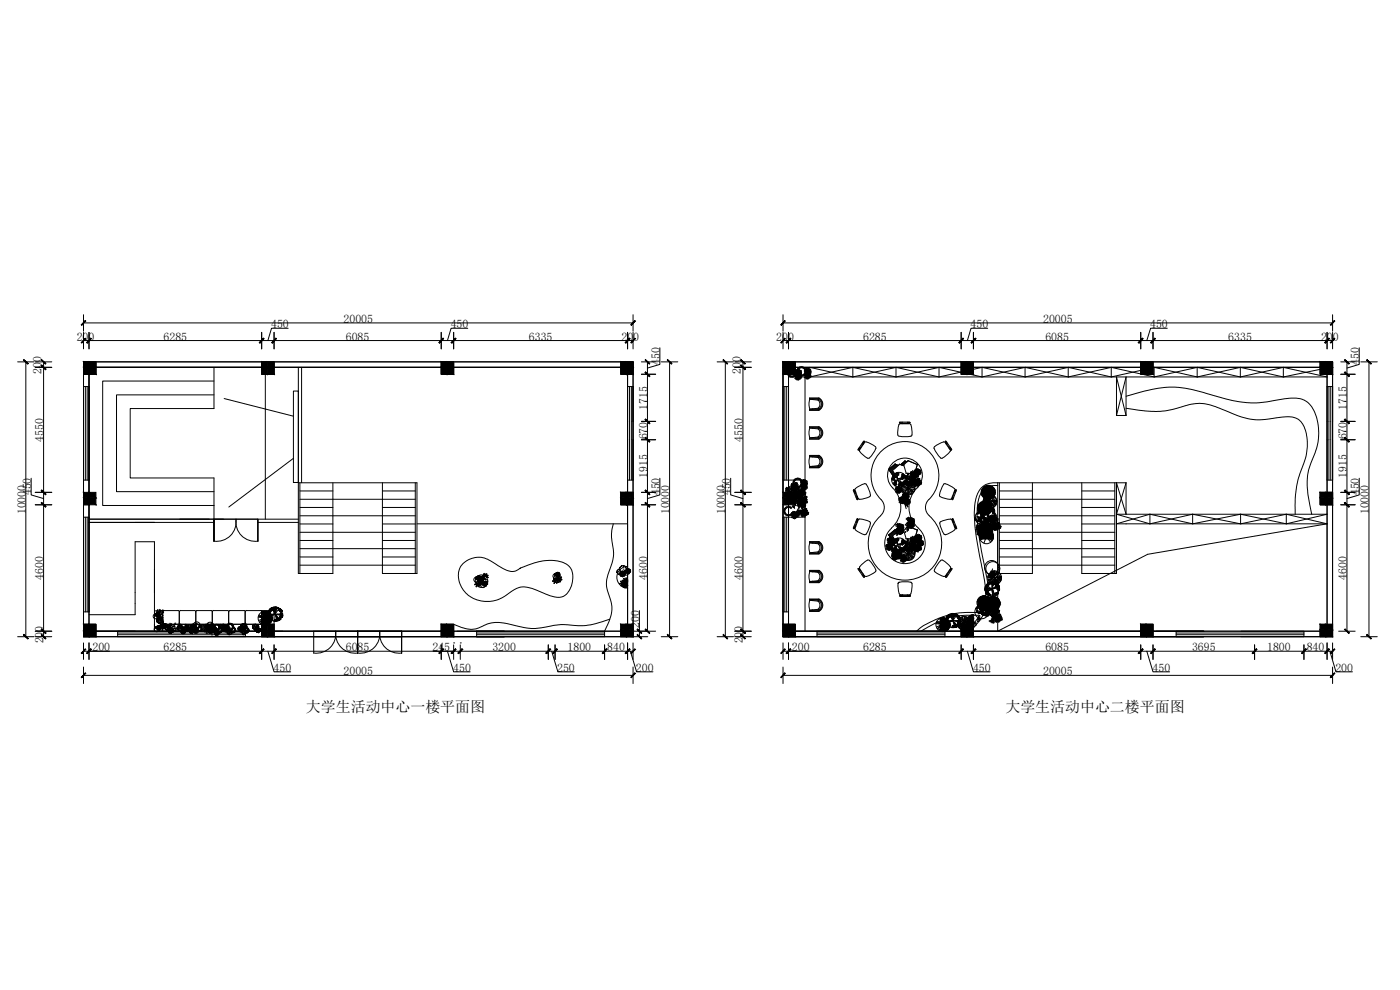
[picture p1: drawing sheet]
<svg xmlns="http://www.w3.org/2000/svg" width="420mm" height="297mm" viewBox="0 0 420 297" stroke-linecap="round" stroke-linejoin="round" font-family="sans-serif">
<defs><g id="words">
<g font-size="4.5">
<text x="91.8" y="213.6">大学生活动中心一楼平面图</text>
<text x="301.8" y="213.6">大学生活动中心二楼平面图</text>
</g>
<g font-size="3.5">
<text x="81.4" y="98.5">450</text>
<text x="103.1" y="96.9">20005</text>
<text x="135.3" y="98.5">450</text>
<text x="291.3" y="98.5">450</text>
<text x="313.1" y="96.9">20005</text>
<text x="345.2" y="98.5">450</text>
<text x="23" y="102.2">200</text>
<text x="49.1" y="102.2">6285</text>
<text x="103.8" y="102.2">6085</text>
<text x="158.7" y="102.2">6335</text>
<text x="186.5" y="102.2">200</text>
<text x="233" y="102.2">200</text>
<text x="259" y="102.2">6285</text>
<text x="313.7" y="102.2">6085</text>
<text x="368.6" y="102.2">6335</text>
<text x="396.5" y="102.2">200</text>
<text x="12.4" y="112.3" transform="rotate(-90 12.4 112.3)">200</text>
<text x="198" y="109.5" transform="rotate(-90 198 109.5)">450</text>
<text x="222.4" y="112.3" transform="rotate(-90 222.4 112.3)">200</text>
<text x="407.9" y="109.5" transform="rotate(-90 407.9 109.5)">450</text>
<text x="194.3" y="123" transform="rotate(-90 194.3 123)">1715</text>
<text x="404.2" y="123" transform="rotate(-90 404.2 123)">1715</text>
<text x="194.3" y="131.9" transform="rotate(-90 194.3 131.9)">670</text>
<text x="404.2" y="131.9" transform="rotate(-90 404.2 131.9)">670</text>
<text x="13.1" y="132.5" transform="rotate(-90 13.1 132.5)">4550</text>
<text x="223" y="132.5" transform="rotate(-90 223 132.5)">4550</text>
<text x="194.3" y="143.5" transform="rotate(-90 194.3 143.5)">1915</text>
<text x="404.2" y="143.5" transform="rotate(-90 404.2 143.5)">1915</text>
<text x="9.4" y="148.6" transform="rotate(-90 9.4 148.6)">450</text>
<text x="198" y="148.6" transform="rotate(-90 198 148.6)">450</text>
<text x="219.2" y="148.6" transform="rotate(-90 219.2 148.6)">450</text>
<text x="407.9" y="148.6" transform="rotate(-90 407.9 148.6)">450</text>
<text x="7.7" y="154.3" transform="rotate(-90 7.7 154.3)">10000</text>
<text x="201" y="154.3" transform="rotate(-90 201 154.3)">10000</text>
<text x="217.7" y="154.3" transform="rotate(-90 217.7 154.3)">10000</text>
<text x="410.8" y="154.3" transform="rotate(-90 410.8 154.3)">10000</text>
<text x="13.1" y="173.9" transform="rotate(-90 13.1 173.9)">4600</text>
<text x="194.3" y="173.9" transform="rotate(-90 194.3 173.9)">4600</text>
<text x="223" y="173.9" transform="rotate(-90 223 173.9)">4600</text>
<text x="404.2" y="173.9" transform="rotate(-90 404.2 173.9)">4600</text>
<text x="191.9" y="188.3" transform="rotate(-90 191.9 188.3)">200</text>
<text x="13.1" y="193.1" transform="rotate(-90 13.1 193.1)">200</text>
<text x="27.8" y="195.4">200</text>
<text x="49.1" y="195.4">6285</text>
<text x="103.8" y="195.4">6085</text>
<text x="129.8" y="195.4">245</text>
<text x="147.8" y="195.4">3200</text>
<text x="170.3" y="195.4">1800</text>
<text x="182.2" y="195.4">840</text>
<text x="223" y="193.1" transform="rotate(-90 223 193.1)">200</text>
<text x="237.7" y="195.4">200</text>
<text x="259" y="195.4">6285</text>
<text x="313.7" y="195.4">6085</text>
<text x="357.8" y="195.4">3695</text>
<text x="380.3" y="195.4">1800</text>
<text x="392.2" y="195.4">840</text>
<text x="82.1" y="201.6">450</text>
<text x="103.1" y="202.6">20005</text>
<text x="136" y="201.6">450</text>
<text x="167.2" y="201.6">250</text>
<text x="190.8" y="201.6">200</text>
<text x="292" y="201.6">450</text>
<text x="313.1" y="202.6">20005</text>
<text x="345.9" y="201.6">450</text>
<text x="400.8" y="201.6">200</text>
</g>
</g></defs>
<!-- layer: QT -->
<g fill="#000" stroke="#000" stroke-width=".3">
<path d="M25.1 108.6l1.6 1.6v-1.6zM25.1 108.6l1.6 1.6h-1.6z"/>
<path d="M25.1 110.2l1.6 2.1v-2.1zM25.1 110.2l1.6 2.1h-1.6z"/>
<path d="M26.7 108.6l2.1 1.6v-1.6zM26.7 108.6l2.1 1.6h-2.1z"/>
<path d="M26.7 110.2l2.1 2.1v-2.1zM26.7 110.2l2.1 2.1h-2.1z"/>
<path d="M78.5 108.6l1.7 1.6v-1.6zM78.5 108.6l1.7 1.6h-1.7z"/>
<path d="M78.5 110.2l1.7 2.1v-2.1zM78.5 110.2l1.7 2.1h-1.7z"/>
<path d="M80.2 108.6l2.1 1.6v-1.6zM80.2 108.6l2.1 1.6h-2.1z"/>
<path d="M80.2 110.2l2.1 2.1v-2.1zM80.2 110.2l2.1 2.1h-2.1z"/>
<path d="M132.4 108.6l1.7 1.6v-1.6zM132.4 108.6l1.7 1.6h-1.7z"/>
<path d="M132.4 110.2l1.7 2.1v-2.1zM132.4 110.2l1.7 2.1h-1.7z"/>
<path d="M134.1 108.6l2 1.6v-1.6zM134.1 108.6l2 1.6h-2z"/>
<path d="M134.1 110.2l2 2.1v-2.1zM134.1 110.2l2 2.1h-2z"/>
<path d="M186.3 108.6l1.7 1.6v-1.6zM186.3 108.6l1.7 1.6h-1.7z"/>
<path d="M186.3 110.2l1.7 2.1v-2.1zM186.3 110.2l1.7 2.1h-1.7z"/>
<path d="M188 108.6l2 1.6v-1.6zM188 108.6l2 1.6h-2z"/>
<path d="M188 110.2l2 2.1v-2.1zM188 110.2l2 2.1h-2z"/>
<path d="M235 108.6l1.6 1.6v-1.6zM235 108.6l1.6 1.6h-1.6z"/>
<path d="M235 110.2l1.6 2.1v-2.1zM235 110.2l1.6 2.1h-1.6z"/>
<path d="M236.6 108.6l2.1 1.6v-1.6zM236.6 108.6l2.1 1.6h-2.1z"/>
<path d="M236.6 110.2l2.1 2.1v-2.1zM236.6 110.2l2.1 2.1h-2.1z"/>
<path d="M288.5 108.6l1.6 1.6v-1.6zM288.5 108.6l1.6 1.6h-1.6z"/>
<path d="M288.5 110.2l1.6 2.1v-2.1zM288.5 110.2l1.6 2.1h-1.6z"/>
<path d="M290.1 108.6l2 1.6v-1.6zM290.1 108.6l2 1.6h-2z"/>
<path d="M290.1 110.2l2 2.1v-2.1zM290.1 110.2l2 2.1h-2z"/>
<path d="M342.3 108.6l1.7 1.6v-1.6zM342.3 108.6l1.7 1.6h-1.7z"/>
<path d="M342.3 110.2l1.7 2.1v-2.1zM342.3 110.2l1.7 2.1h-1.7z"/>
<path d="M344 108.6l2 1.6v-1.6zM344 108.6l2 1.6h-2z"/>
<path d="M344 110.2l2 2.1v-2.1zM344 110.2l2 2.1h-2z"/>
<path d="M396.2 108.6l1.6 1.6v-1.6zM396.2 108.6l1.6 1.6h-1.6z"/>
<path d="M396.2 110.2l1.6 2.1v-2.1zM396.2 110.2l1.6 2.1h-1.6z"/>
<path d="M397.8 108.6l2.1 1.6v-1.6zM397.8 108.6l2.1 1.6h-2.1z"/>
<path d="M397.8 110.2l2.1 2.1v-2.1zM397.8 110.2l2.1 2.1h-2.1z"/>
<path d="M25.1 147.7l1.6 1.7v-1.7zM25.1 147.7l1.6 1.7h-1.6z"/>
<path d="M25.1 149.4l1.6 2.1v-2.1zM25.1 149.4l1.6 2.1h-1.6z"/>
<path d="M26.7 147.7l2.1 1.7v-1.7zM26.7 147.7l2.1 1.7h-2.1z"/>
<path d="M26.7 149.4l2.1 2.1v-2.1zM26.7 149.4l2.1 2.1h-2.1z"/>
<path d="M186.3 147.7l1.7 1.7v-1.7zM186.3 147.7l1.7 1.7h-1.7z"/>
<path d="M186.3 149.4l1.7 2.1v-2.1zM186.3 149.4l1.7 2.1h-1.7z"/>
<path d="M188 147.7l2 1.7v-1.7zM188 147.7l2 1.7h-2z"/>
<path d="M188 149.4l2 2.1v-2.1zM188 149.4l2 2.1h-2z"/>
<path d="M235 147.7l1.6 1.7v-1.7zM235 147.7l1.6 1.7h-1.6z"/>
<path d="M235 149.4l1.6 2.1v-2.1zM235 149.4l1.6 2.1h-1.6z"/>
<path d="M236.6 147.7l2.1 1.7v-1.7zM236.6 147.7l2.1 1.7h-2.1z"/>
<path d="M236.6 149.4l2.1 2.1v-2.1zM236.6 149.4l2.1 2.1h-2.1z"/>
<path d="M396.2 147.7l1.6 1.7v-1.7zM396.2 147.7l1.6 1.7h-1.6z"/>
<path d="M396.2 149.4l1.6 2.1v-2.1zM396.2 149.4l1.6 2.1h-1.6z"/>
<path d="M397.8 147.7l2.1 1.7v-1.7zM397.8 147.7l2.1 1.7h-2.1z"/>
<path d="M397.8 149.4l2.1 2.1v-2.1zM397.8 149.4l2.1 2.1h-2.1z"/>
<path d="M25.1 187.3l1.6 2.1v-2.1zM25.1 187.3l1.6 2.1h-1.6z"/>
<path d="M25.1 189.4l1.6 1.6v-1.6zM25.1 189.4l1.6 1.6h-1.6z"/>
<path d="M26.7 187.3l2.1 2.1v-2.1zM26.7 187.3l2.1 2.1h-2.1z"/>
<path d="M26.7 189.4l2.1 1.6v-1.6zM26.7 189.4l2.1 1.6h-2.1z"/>
<path d="M78.5 187.3l1.7 2.1v-2.1zM78.5 187.3l1.7 2.1h-1.7z"/>
<path d="M78.5 189.4l1.7 1.6v-1.6zM78.5 189.4l1.7 1.6h-1.7z"/>
<path d="M80.2 187.3l2.1 2.1v-2.1zM80.2 187.3l2.1 2.1h-2.1z"/>
<path d="M80.2 189.4l2.1 1.6v-1.6zM80.2 189.4l2.1 1.6h-2.1z"/>
<path d="M132.4 187.3l1.7 2.1v-2.1zM132.4 187.3l1.7 2.1h-1.7z"/>
<path d="M132.4 189.4l1.7 1.6v-1.6zM132.4 189.4l1.7 1.6h-1.7z"/>
<path d="M134.1 187.3l2 2.1v-2.1zM134.1 187.3l2 2.1h-2z"/>
<path d="M134.1 189.4l2 1.6v-1.6zM134.1 189.4l2 1.6h-2z"/>
<path d="M186.3 187.3l1.7 1.7v-1.7zM186.3 187.3l1.7 1.7h-1.7z"/>
<path d="M186.3 189l1.7 2v-2zM186.3 189l1.7 2h-1.7z"/>
<path d="M188 187.3l2 1.7v-1.7zM188 187.3l2 1.7h-2z"/>
<path d="M188 189l2 2v-2zM188 189l2 2h-2z"/>
<path d="M235 187.3l1.6 2.1v-2.1zM235 187.3l1.6 2.1h-1.6z"/>
<path d="M235 189.4l1.6 1.6v-1.6zM235 189.4l1.6 1.6h-1.6z"/>
<path d="M236.6 187.3l2.1 2.1v-2.1zM236.6 187.3l2.1 2.1h-2.1z"/>
<path d="M236.6 189.4l2.1 1.6v-1.6zM236.6 189.4l2.1 1.6h-2.1z"/>
<path d="M288.5 187.3l1.6 2.1v-2.1zM288.5 187.3l1.6 2.1h-1.6z"/>
<path d="M288.5 189.4l1.6 1.6v-1.6zM288.5 189.4l1.6 1.6h-1.6z"/>
<path d="M290.1 187.3l2 2.1v-2.1zM290.1 187.3l2 2.1h-2z"/>
<path d="M290.1 189.4l2 1.6v-1.6zM290.1 189.4l2 1.6h-2z"/>
<path d="M342.3 187.3l1.7 2.1v-2.1zM342.3 187.3l1.7 2.1h-1.7z"/>
<path d="M342.3 189.4l1.7 1.6v-1.6zM342.3 189.4l1.7 1.6h-1.7z"/>
<path d="M344 187.3l2 2.1v-2.1zM344 187.3l2 2.1h-2z"/>
<path d="M344 189.4l2 1.6v-1.6zM344 189.4l2 1.6h-2z"/>
<path d="M396.2 187.3l1.6 1.7v-1.7zM396.2 187.3l1.6 1.7h-1.6z"/>
<path d="M396.2 189l1.6 2v-2zM396.2 189l1.6 2h-1.6z"/>
<path d="M397.8 187.3l2.1 1.7v-1.7zM397.8 187.3l2.1 1.7h-2.1z"/>
<path d="M397.8 189l2.1 2v-2zM397.8 189l2.1 2h-2.1z"/>
</g>
<!-- layer: zw -->
<g fill="none" stroke="#000" stroke-width=".3">
<path d="M25.1 108.6h3.7v3.7h-3.7zM25.1 108.6v82.4M25.1 108.6h164.9v82.4M25.1 110.2h164.9M26.7 108.6v82.4M78.5 108.6h3.8v3.7h-3.8zM132.4 108.6h3.7v3.7h-3.7zM186.3 108.6h3.7v3.7h-3.7zM188.3 108.6v82.4M235 108.6h3.7v3.7h-3.7zM235 108.6h164.9M235 110.2h164.9"/>
<path d="M235 108.6v82.4M236.6 108.6v82.4M288.5 108.6h3.6v3.7h-3.6zM342.3 108.6h3.7v3.7h-3.7zM396.2 108.6h3.7v3.7h-3.7zM186.3 147.7h3.7v3.8h-3.7zM396.2 147.7h3.7v3.8h-3.7zM25.1 187.3h3.7v3.7h-3.7zM78.5 187.3h3.8v3.7h-3.8zM132.4 187.3h3.7v3.7h-3.7zM235 187.3h3.7v3.7h-3.7zM235 189.4h126.3"/>
<path d="M235 191h126.3M288.5 187.3h3.6v3.7h-3.6zM342.3 187.3h3.7v3.7h-3.7zM372.4 189.4h27.5"/>
</g>
<!-- layer: ch -->
<g fill="none" stroke="#000" stroke-width=".3">
<path d="M25.1 116h1.6v28h-1.6zM25.6 116v28M26.2 116v28M188.3 116h1.7v28h-1.7zM188.9 116v28M189.5 116v28M235 116h1.6v28h-1.6zM235.5 116v28M236.1 116v28M398.3 116h1.6M398.3 108.6v82.4M398.8 116v28"/>
<path d="M399.4 116v28M399.9 108.6v82.4h-46.9v-1.6h38.3v1.6M25.1 155.2h1.6v28.4h-1.6zM25.6 155.2v28.4M26.2 155.2v28.4M235 155.2h1.6v28.4h-1.6zM235.5 155.2v28.4M236.1 155.2v28.4M398.3 144h1.6M35.3 189.4h38.4v1.6h-38.4zM35.3 189.9h38.4M35.3 190.4h38.4"/>
<path d="M63.6 189v1.6M143 189.9h38.4M143 190.4h38.4M164.5 193.5v4.4M164.5 195.4h16.9M165.6 195.4l1.8 6.2h4.9M166.6 193.5v4.4M181.4 189.4v1.6M181.4 193.5v4.4M190 189.4h-47v1.6h47M245.2 189.4h38.4v1.6h-38.4zM245.2 189.9h38.4"/>
<path d="M245.2 190.4h38.4M353 189.9h38.3M353 190.4h38.3M376.5 195.4h14.8M376.5 193.5v4.4M391.3 193.5v4.4"/>
</g>
<!-- layer: QT -->
<g fill="none" stroke="#000" stroke-width=".3">
<path d="M25.1 94.4v5M25.1 99.7v5M25.1 96.9h164.9M26.7 99.7v5M78.5 99.7v5M82.3 99.7v5M86.5 98.5h-5l-1.1 3.7M132.4 99.7v5M136.1 99.7v5M140.4 98.5h-5l-1.1 3.7M188.3 99.7v5M190 94.4v5"/>
<path d="M190 99.7v5M235 96.9h164.9M235 94.4v5M235 99.7v5M236.6 99.7v5M288.5 99.7v5M292.1 99.7v5M296.4 98.5h-5l-1.1 3.7M342.3 99.7v5M346 99.7v5M350.3 98.5h-5l-1.1 3.7M398.3 99.7v5"/>
<path d="M399.9 94.4v5M399.9 99.7v5M5.3 108.6h4.9M7.7 108.6v82.4M10.6 110.2h4.9M10.6 108.6h4.9M13.1 108.6v82.4M25.1 108.6h3.7v3.7h-3.7zM25.1 102.2h164.9M26.7 112.3h-1.6v35.4M26.7 116v28M26.7 110.2h161.6"/>
<path d="M64.2 114.3h-33.4v37.4h33.4M64.2 118.5h-29.2v29h29.2M64.2 110.2v12.4h-25.1v20.8h25.1v19M67.3 119.6l20.8 5.3M78.5 108.6h3.8v3.7h-3.8zM78.5 110.2h-51.8v45.6h36.1M79.6 110.2v45.6M88.1 117.3h1.4v27.5h-1.4zM89.5 110.2v61.9h10.4v-27.2M90.5 110.2v34.7M132.4 108.6h3.7v3.7h-3.7zM186.3 108.6h3.7v3.7h-3.7z"/>
<path d="M188.3 112.3h1.7M190 116v10.4M192.5 112.3h4.3M192.5 108.6h4.3M194.3 108.6v80.8M198 104.3v5l-3.7 1.1M198.5 108.6h4.9M201 108.6v82.4M215.2 108.6h4.9M217.7 108.6v82.4M220.5 110.2h5M220.5 108.6h5"/>
<path d="M223 108.6v82.4M235 108.6h3.7v3.7h-3.7zM235 102.2h164.9M236.6 112.3h-1.6v35.4M236.6 110.2h161.7M236.6 116v71.3M236.6 113.1h161.7l-13.2-2.9v2.9M241.6 113.1v76.3M256 110.2l-13 2.9v-2.9l13 2.9M268.9 113.1v-2.9l12.9 2.9M268.9 110.2l-13 2.9v-2.9l13 2.9M281.8 113.1v-2.9l12.9 2.9"/>
<path d="M281.9 110.2l-13 2.9M288.5 108.6h3.6v3.7h-3.6zM294.7 113.1v-2.9l13 2.9M294.8 110.2l-13 2.9M307.7 110.2l-13 2.9M320.6 110.2v2.9M320.6 110.2l12.9 2.9M320.6 110.2l-13 2.9v-2.9l13 2.9M333.5 113.1v-2.9l12.9 2.9M333.5 110.2l-12.9 2.9M337.9 118.9l2.8-.8a32.1 32.1 0 0 1 15-1.6l9.3 2.4a32.9 32.9 0 0 0 19.7 .9 9.3 9.3 0 0 1 7.6 .8 12.2 12.2 0 0 1 3.4 10.2l-.1 1.9-.9 3.2a20.4 20.4 0 0 0-1.6 15.5l.6 2.9M342.3 108.6h3.7v3.7h-3.7z"/>
<path d="M346.4 113.1v-2.9l12.9 2.9M346.5 110.2l-13 2.9M359.3 110.2v2.9M359.3 110.2l12.9 2.9M359.3 110.2l-12.9 2.9M372.2 113.1v-2.9l12.9 2.9M372.3 110.2l-13 2.9M385.2 110.2l-13 2.9M396.2 108.6h3.7v3.7h-3.7zM398.1 110.4l-13 2.7M398.3 112.3h1.6M399.9 116v10.4"/>
<path d="M402.4 112.3h4.3M402.4 108.6h4.3M404.2 108.6v80.8M407.9 104.3v5l-3.7 1.1M408.4 108.6h4.9M410.8 108.6v82.4M88.1 137.5l-19.4 14.6M190 131.9v12.1M192.5 131.9h4.3M192.5 126.4h4.3M268.1 138.8a5.3 5.3 0 0 1 7.6 .6 5.3 5.3 0 0 1-1 7.6 8.4 8.4 0 0 0 1.5 12.1 6.1 6.1 0 0 1-.7 8.5 6.1 6.1 0 0 1-8.6-.6 6.1 6.1 0 0 1 .6-8.6 8.4 8.4 0 0 0-.1-12.6 5.2 5.2 0 0 1 .7-7zM335.1 124.7v-11.6l2.8 11.6"/>
<path d="M335.1 124.7l2.8-11.6v11.6M335.1 124.7h2.8M337.9 122.5l2.6 .4a28.8 28.8 0 0 0 16.5-1.5 13.9 13.9 0 0 1 9.5 1.3l1.2 .5a21.6 21.6 0 0 0 12.4 2.6l2.8-.4a9.7 9.7 0 0 1 6.7 .4 7.7 7.7 0 0 1 2.7 6.1v.7a16.1 16.1 0 0 1-1.1 6.7l-.9 2.4a31.8 31.8 0 0 0-1.6 12.6M399.9 131.9v12.1M402.4 131.9h4.3M402.4 126.4h4.3M9.4 143.5v5l3.7 1.1M10.6 151.5h4.9M10.6 147.7h4.9M26.7 151.5h-1.6v35.8M26.7 155.2v28.4M26.7 155.8h62.8"/>
<path d="M26.7 156.7h37.5M77.4 156.7h12.1M77.4 155.8v6.6M89.5 144.9h35.6v27.2h-10.3v-27.2M90 147.3h9.9M90 149.8h34.6M90 152.3h9.9M90 154.8h34.6M90 157.2h9.9M90 159.7h34.6M90 144.9v27.2M114.8 147.3h9.8"/>
<path d="M114.8 152.3h9.8M114.8 157.2h9.8M124.6 144.9v27.2M125.1 157.2h63.2v30.1M184.1 157.2a13.5 13.5 0 0 0 0 7.6 14.1 14.1 0 0 1-1.6 7.6l-.3 1a8.9 8.9 0 0 0 .8 6 10 10 0 0 1-1.1 9l-.5 1M186.3 147.7h3.7v3.8h-3.7zM188.3 147.7h1.7M192.5 151.5h4.3M192.5 147.7h4.3M198 143.5v5l-3.7 1.1M219.3 143.5v5l3.7 1.1M220.5 151.5h5"/>
<path d="M220.5 147.7h5M236.6 151.5h-1.6v35.8M236.6 144h5M236.6 155.2h5M264.4 149.9a3.3 3.3 0 0 1-.1 4.8M264.4 149.9a10.2 10.2 0 0 1 .1-14.6 10.2 10.2 0 0 1 14.6 .5 10.2 10.2 0 0 1-.7 14.5 3.7 3.7 0 0 0 1.3 5.2 11 11 0 0 1-.7 15.7 11 11 0 0 1-15.6-.8 11 11 0 0 1 .9-15.7M270 158.9l1.2 .3M299.4 144.9a5.8 5.8 0 0 0-6.7 5.4 42.3 42.3 0 0 0 1 14.9l.3 1.7a47.7 47.7 0 0 1 1.7 13l-.5 2.3-.7 1.6h-2.6a25.5 25.5 0 0 0-16.3 5.1l-.5 .5M299.4 144.9h38.5M299.4 144.9v44.5l45-23.1 53.9-9.1M299.5 145.7a4.9 4.9 0 0 0-5.9 4.4 35.1 35.1 0 0 0 .7 13.5l1.4 7.7a19.9 19.9 0 0 1 .4 10.8l-1.5 3.1-3.7 4.5M299.9 147.3h9.9"/>
<path d="M299.9 149.8h34.7M299.9 152.3h9.9M299.9 154.8h34.7M299.9 157.2h9.9M299.9 159.7h34.7M299.9 144.9v27.2h9.9v-27.2M324.7 147.3h9.9M324.7 152.3h9.9M324.7 157.2h9.9M324.7 144.9v27.2h10.4v-27.2l2.8 9.4v-9.4M334.6 144.9v27.2M335.1 154.3h63.2l-12.3 2.9"/>
<path d="M335.1 154.3l10 2.9M337.9 157.2h.1M337.9 144.9l-2.8 9.4M345.1 154.3l-10 2.9h63.2M345.1 154.3v2.9M345.1 154.3l12.8 2.9M357.9 154.3v2.9M357.9 154.3l-12.8 2.9M357.9 154.3l14.4 2.9M372.3 154.3v2.9M372.3 154.3l-14.4 2.9M372.3 154.3l13.7 2.9"/>
<path d="M386 154.3v2.9M386 154.3l12.3 2.9M386 154.3l-13.7 2.9M396.2 147.7h3.7v3.8h-3.7zM398.3 147.7h1.6M402.4 151.5h4.3M402.4 147.7h4.3M407.9 143.5v5l-3.7 1.1M90 162.2h9.9M90 164.6h34.6M90 167.1h9.9M90 169.6h34.6"/>
<path d="M114.8 162.2h9.8M114.8 167.1h9.8M138.9 169.1a6.9 6.9 0 0 1 9.4-.2l2.4 1.5a4.1 4.1 0 0 0 5.4 .1 19.6 19.6 0 0 1 11.2-2.2 4.9 4.9 0 0 1 4.4 6.6 4.6 4.6 0 0 1-4.4 4.3l-2.2-.4-3.4-1.4a7.4 7.4 0 0 0-7-.7l-2.7 1.8a8.9 8.9 0 0 1-14.4-5.2l.3-2.5zM188.4 170a3.2 3.2 0 0 0-3.3 3.2 3.2 3.2 0 0 0 3.3 3.2M299.9 162.2h9.9M299.9 164.6h34.7M299.9 167.1h9.9M299.9 169.6h34.7M324.7 162.2h9.9M324.7 167.1h9.9M5.3 191h4.9M10.6 189.4h4.9"/>
<path d="M10.6 191h4.9M25.1 191h126.2h-126.2v-82.4h164.9v82.4h-47M25.1 189.4h126.2h-124.6v-79.2h161.6v79.2h-45.3M25.1 187.3h3.7v3.7h-3.7zM25.1 195.4h7.8M25.1 192.9v5M26.7 192.9v5M26.7 195.4h109.4M26.7 184.4h13.9v-21.9h5.8v26.9M46.4 183.3h2.4M48.8 187.3h29.7v-4.1h3.8v4.1M48.8 183.2v6.1"/>
<path d="M48.9 186.9l.4 .4M49.3 183.2h4.1M49.3 183.2l-.4 .4M53.4 183.2l.4 .4v3.3l-.4 .4M53.8 186.9l.5 .4M54.2 183.2h4.1M54.3 183.2l-.5 .4M58.4 183.2l.4 .4M58.8 186.9l.4 .4M58.8 186.9l-.4 .4M58.8 183.6v3.3M59.1 183.2h4.2"/>
<path d="M59.2 183.2l-.4 .4M63.3 183.2l.4 .4M63.7 186.9l.4 .4M63.7 186.9l-.4 .4M63.7 183.6v3.3M64.1 183.2h4.1M64.1 183.2l-.4 .4M68.3 183.2l.4 .4M68.6 183.6v3.3M68.7 186.9l.4 .4M68.7 186.9l-.4 .4M69 183.2h4.2"/>
<path d="M69.1 183.2l-.4 .4M73.2 183.2l.4 .4M73.6 183.6v3.3M73.6 186.9l.4 .4M73.6 186.9l-.4 .4M74 183.2h4.1M74 183.2l-.4 .4M78.1 183.2l.4 .4M78.5 187.3h3.8v3.7h-3.8zM78.5 186.9l-.4 .4M78.5 193.5v4.4M80.4 195.4l1.9 6.2h4.9"/>
<path d="M82.3 193.5v4.4M107.3 189.4v6.6M120.5 189.4v6.6M130 195.4h34.5M132.4 187.3h3.7v3.7h-3.7zM132.4 193.5v4.4M134.3 195.4l1.8 6.2h5M136.1 192.9h.1M136.1 189.2v1.8M136.1 193.5v4.4M138.1 192.9h.1M138.1 193.5v4.4"/>
<path d="M164.5 193.5v4.4M181.4 195.4h8.6M181.4 193.5v4.4M183 185.8a24.6 24.6 0 0 1-13.9 1.6l-3 .2a19.6 19.6 0 0 1-12.7-.2 11.6 11.6 0 0 0-10 1.1 8.6 8.6 0 0 1-6.5-.9l-.8-.3M186.3 187.3h3.7v3.7h-3.7zM186.3 189.2v1.8M188.3 192.9v5M189.2 195.4l1.9 6.2h4.9M189.4 189.4h7.4M189.4 191h5M190 192.9v5M191.9 183.2v7.8"/>
<path d="M198.5 191h4.9M215.2 191h4.9M220.5 189.4h5M220.5 191h5M235 191h164.9v-82.4h-164.9v82.4h126.3h-15.3M235 187.3h3.7v3.7h-3.7zM235 195.4h7.8M235 192.9v5M236.6 189.4h161.7v-79.2h-161.7v79.2h124.7h-14.3M236.6 195.4h109.4M236.6 192.9v5M288.5 187.3h3.6v3.7h-3.6z"/>
<path d="M288.5 193.5v4.4M290.3 195.4l1.8 6.2h5M290.3 189.2l3.7-4.6a23.7 23.7 0 0 0-15.7 3.6l-1.9 1.2M292.1 193.5v4.4M342.3 187.3h3.7v3.7h-3.7zM342.3 193.5v4.4M344.2 195.4l1.8 6.2h5M346 193.5v4.4M391.3 195.4h8.6M391.3 193.5v4.4M396.2 187.3h3.7v3.7h-3.7zM396.2 189.2v1.8"/>
<path d="M398.3 192.9v5M399.1 195.4l1.8 6.2h5M399.9 192.9v5M401.7 189.4h5M408.4 191h4.9M25.1 200.1v5M25.1 202.6h164.9M190 200.1v5M235 202.6h164.9M235 200.1v5M399.9 200.1v5"/>
<circle cx="144.5" cy="174.4" r="1.88"/>
<circle cx="167.2" cy="173.7" r="1.12"/>
</g>
<!-- layer: m -->
<path d="M77.4 162.4a5.9 5.9 0 0 1-6.6-6.6 5.8 5.8 0 0 1-6.6 6.6v-6.6h13.2v6.6M94.1 196v-6.6h26.4v6.6M94.1 191h26.4M94.2 195.9a5.9 5.9 0 0 0 6.6-6.6 5.8 5.8 0 0 0 6.6 6.6 5.8 5.8 0 0 0 6.5-6.6 5.9 5.9 0 0 0 6.7 6.6M107.3 189.4v6.6M346 193.5v4.4M346 195.4h30.5M376.5 193.5v4.4" fill="none" stroke="#000" stroke-width=".3"/>
<!-- layer: 0 -->
<g fill="#000" stroke="#000" stroke-width=".3">
<path d="M25.6 96.2l-1.1 1.4 1.2-1.3zM25.6 96.2l-1.1 1.4-.1-.2z"/>
<path d="M189.3 97.4l.1 .2 1.1-1.4zM190.5 96.2l.2 .1-1.3 1.3z"/>
<path d="M235.5 96.2l-1.1 1.4 1.3-1.3zM235.5 96.2l-1.1 1.4-.1-.2z"/>
<path d="M399.2 97.4l.2 .2 1.1-1.4zM400.5 96.2l.1 .1-1.2 1.3z"/>
<path d="M7.1 108l1.2 1.2 .2-.1zM7.1 108l.1-.1 1.3 1.2z"/>
<path d="M12.5 109.5l-.1 .2 1.4 1.1zM12.4 109.7l1.4 1.1-.2 .1z"/>
<path d="M12.4 109.7l1.2 1.2 .2-.1zM12.4 109.7l.1-.2 1.3 1.3z"/>
<path d="M12.4 108l1.2 1.2 .2-.1zM12.4 108l.1-.1 1.3 1.2z"/>
<path d="M25.6 101.5l-1.1 1.4 1.2-1.3zM25.6 101.5l-1.1 1.4-.1-.1z"/>
<path d="M27.3 101.5l-1.3 1.3 .2 .1zM27.3 101.5l.1 .1-1.2 1.3z"/>
<path d="M27.3 101.5l-1.1 1.4 1.2-1.3zM27.3 101.5l-1.1 1.4-.2-.1z"/>
<path d="M79.1 101.5l-1.2 1.3 .1 .1zM79.1 101.5l.1 .1-1.2 1.3z"/>
<path d="M79.1 101.5l-1.1 1.4 1.2-1.3zM79.1 101.5l-1.1 1.4-.1-.1z"/>
<path d="M82.8 101.5l-1.2 1.3 .1 .1zM82.8 101.5l.1 .1-1.2 1.3z"/>
<path d="M82.8 101.5l-1.1 1.4 1.2-1.3zM82.8 101.5l-1.1 1.4-.1-.1z"/>
<path d="M133 101.5l-1.3 1.3 .2 .1zM133 101.5l.1 .1-1.2 1.3z"/>
<path d="M133 101.5l-1.1 1.4 1.2-1.3zM133 101.5l-1.1 1.4-.2-.1z"/>
<path d="M135.4 102.8l.2 .1 1.1-1.4zM136.7 101.5l.1 .1-1.2 1.3z"/>
<path d="M136.7 101.5l-1.1 1.4 1.2-1.3zM136.7 101.5l-1.1 1.4-.2-.1z"/>
<path d="M187.7 102.8l.1 .1 1.1-1.4zM188.9 101.5l.2 .1-1.3 1.3z"/>
<path d="M188.9 101.5l-1.1 1.4 1.3-1.3zM188.9 101.5l-1.1 1.4-.1-.1z"/>
<path d="M190.5 101.5l-1.2 1.3 .1 .1zM190.5 101.5l.2 .1-1.3 1.3z"/>
<path d="M193.8 111.6l-.2 .1 1.4 1.1zM193.6 111.7l1.4 1.1-.1 .2z"/>
<path d="M193.6 111.7l1.3 1.3 .1-.2zM193.6 111.7l.2-.1 1.2 1.2z"/>
<path d="M193.6 108l1.3 1.2 .1-.1zM193.6 108l.2-.1 1.2 1.2z"/>
<path d="M200.3 108l1.2 1.2 .1-.1zM200.3 108l.1-.1 1.2 1.2z"/>
<path d="M217 108l1.2 1.2 .2-.1zM217.1 107.9l1.3 1.2-1.4-1.1z"/>
<path d="M222.4 109.5l-.1 .2 1.4 1.1zM222.3 109.7l1.4 1.1-.2 .1z"/>
<path d="M222.3 109.7l1.2 1.2 .2-.1zM222.3 109.7l.1-.2 1.3 1.3z"/>
<path d="M222.3 108l1.2 1.2 .2-.1zM222.3 108l.1-.1 1.3 1.2z"/>
<path d="M235.5 101.5l-1.1 1.4 1.3-1.3zM235.5 101.5l-1.1 1.4-.1-.1z"/>
<path d="M237.2 101.5l-1.2 1.3 .1 .1zM237.2 101.5l.1 .1-1.2 1.3z"/>
<path d="M237.2 101.5l-1.1 1.4 1.2-1.3zM237.2 101.5l-1.1 1.4-.1-.1z"/>
<path d="M289 101.5l-1.2 1.3 .1 .1zM289 101.5l.1 .1-1.2 1.3z"/>
<path d="M289 101.5l-1.1 1.4 1.2-1.3zM289 101.5l-1.1 1.4-.1-.1z"/>
<path d="M292.7 101.5l-1.2 1.3 .1 .1zM292.7 101.5l.2 .1-1.3 1.3z"/>
<path d="M292.7 101.5l-1.1 1.4 1.3-1.3zM292.7 101.5l-1.1 1.4-.1-.1z"/>
<path d="M341.6 102.8l.2 .1 1.1-1.4zM342.9 101.5l.1 .1-1.2 1.3z"/>
<path d="M342.9 101.5l-1.1 1.4 1.2-1.3zM342.9 101.5l-1.1 1.4-.2-.1z"/>
<path d="M346.6 101.5l-1.2 1.3 .1 .1zM346.6 101.5l.1 .1-1.2 1.3z"/>
<path d="M346.6 101.5l-1.1 1.4 1.2-1.3zM346.6 101.5l-1.1 1.4-.1-.1z"/>
<path d="M398.8 101.5l-1.2 1.3 .1 .1zM398.8 101.5l.1 .1-1.2 1.3z"/>
<path d="M398.8 101.5l-1.1 1.4 1.2-1.3zM398.8 101.5l-1.1 1.4-.1-.1z"/>
<path d="M400.5 101.5l-1.3 1.3 .2 .1zM400.5 101.5l.1 .1-1.2 1.3z"/>
<path d="M403.5 111.7l1.4 1.1-1.2-1.2zM403.5 111.7l1.4 1.1-.1 .2z"/>
<path d="M403.5 111.7l1.3 1.3 .1-.2zM403.5 111.7l.2-.1 1.2 1.2z"/>
<path d="M403.5 108l1.3 1.2 .1-.1zM403.5 108l.2-.1 1.2 1.2z"/>
<path d="M410.2 108l1.2 1.2 .2-.1zM410.2 108l.1-.1 1.3 1.2z"/>
<path d="M193.8 131.3l-.2 .1 1.4 1.1zM193.6 131.4l1.4 1.1-.1 .1z"/>
<path d="M193.8 125.8l-.2 .1 1.4 1.1zM193.6 125.9l1.4 1.1-.1 .1z"/>
<path d="M193.6 131.4l1.3 1.2 .1-.1zM193.6 131.4l.2-.1 1.2 1.2z"/>
<path d="M193.6 125.9l1.3 1.2 .1-.1zM193.6 125.9l.2-.1 1.2 1.2z"/>
<path d="M403.5 131.4l1.4 1.1-1.2-1.2zM403.5 131.4l1.4 1.1-.1 .1z"/>
<path d="M403.5 125.9l1.4 1.1-1.2-1.2zM403.5 125.9l1.4 1.1-.1 .1z"/>
<path d="M403.5 131.4l1.3 1.2 .1-.1zM403.5 131.4l.2-.1 1.2 1.2z"/>
<path d="M403.5 125.9l1.3 1.2 .1-.1zM403.5 125.9l.2-.1 1.2 1.2z"/>
<path d="M12.5 150.8l-.1 .1 1.4 1.1zM12.4 150.9l1.4 1.1-.2 .1z"/>
<path d="M12.5 147.1l-.1 .1 1.4 1.1zM12.4 147.2l1.4 1.1-.2 .1z"/>
<path d="M12.4 150.9l1.2 1.2 .2-.1zM12.4 150.9l.1-.1 1.3 1.2z"/>
<path d="M12.4 147.2l1.2 1.2 .2-.1zM12.4 147.2l.1-.1 1.3 1.2z"/>
<path d="M193.8 150.8l-.2 .1 1.4 1.1zM193.6 150.9l1.4 1.1-.1 .1z"/>
<path d="M193.8 147.1l-.2 .1 1.4 1.1zM193.6 147.2l1.4 1.1-.1 .1z"/>
<path d="M193.6 150.9l1.3 1.2 .1-.1zM193.6 150.9l.2-.1 1.2 1.2z"/>
<path d="M193.6 147.2l1.3 1.2 .1-.1zM193.6 147.2l.2-.1 1.2 1.2z"/>
<path d="M222.4 150.8l-.1 .1 1.4 1.1zM222.3 150.9l1.4 1.1-.2 .1z"/>
<path d="M222.4 147.1l-.1 .1 1.4 1.1zM222.3 147.2l1.4 1.1-.2 .1z"/>
<path d="M222.3 150.9l1.2 1.2 .2-.1zM222.3 150.9l.1-.1 1.3 1.2z"/>
<path d="M222.3 147.2l1.2 1.2 .2-.1zM222.3 147.2l.1-.1 1.3 1.2z"/>
<path d="M403.5 150.9l1.4 1.1-1.2-1.2zM403.5 150.9l1.4 1.1-.1 .1z"/>
<path d="M403.5 147.2l1.4 1.1-1.2-1.2zM403.5 147.2l1.4 1.1-.1 .1z"/>
<path d="M403.5 150.9l1.3 1.2 .1-.1zM403.5 150.9l.2-.1 1.2 1.2z"/>
<path d="M403.5 147.2l1.3 1.2 .1-.1zM403.5 147.2l.2-.1 1.2 1.2z"/>
<path d="M7.2 190.4l-.1 .1 1.4 1.1zM7.1 190.5l1.4 1.1-.2 .1z"/>
<path d="M12.5 190.4l-.1 .1 1.4 1.1zM12.4 190.5l1.4 1.1-.2 .1z"/>
<path d="M12.4 188.8l1.4 1.1-1.3-1.2zM12.4 188.8l1.4 1.1-.2 .2z"/>
<path d="M12.4 188.8l1.2 1.3 .2-.2zM12.4 188.8l.1-.1 1.3 1.2z"/>
<path d="M25.6 194.7l-1.1 1.4 1.2-1.3zM25.6 194.7l-1.1 1.4-.1-.2z"/>
<path d="M26 195.9l.2 .2 1.1-1.4zM27.3 194.7l.1 .1-1.2 1.3z"/>
<path d="M27.3 194.7l-1.1 1.4 1.2-1.3zM27.3 194.7l-1.1 1.4-.2-.2z"/>
<path d="M77.9 195.9l.1 .2 1.1-1.4zM79.1 194.7l.1 .1-1.2 1.3z"/>
<path d="M79.1 194.7l-1.1 1.4 1.2-1.3zM79.1 194.7l-1.1 1.4-.1-.2z"/>
<path d="M81.6 195.9l.1 .2 1.1-1.4zM82.8 194.7l.1 .1-1.2 1.3z"/>
<path d="M82.8 194.7l-1.1 1.4 1.2-1.3zM82.8 194.7l-1.1 1.4-.1-.2z"/>
<path d="M131.7 195.9l.2 .2 1.1-1.4zM133 194.7l.1 .1-1.2 1.3z"/>
<path d="M133 194.7l-1.1 1.4 1.2-1.3zM133 194.7l-1.1 1.4-.2-.2z"/>
<path d="M135.4 195.9l.2 .2 1.1-1.4zM136.7 194.7l.1 .1-1.2 1.3z"/>
<path d="M136.7 194.7l-1.1 1.4 1.2-1.3zM135.4 195.9l1.3-1.2-1.1 1.4z"/>
<path d="M137.5 195.9l.1 .2 1.1-1.4zM138.7 194.7l.2 .1-1.3 1.3z"/>
<path d="M138.7 194.7l-1.1 1.4 1.3-1.3zM138.7 194.7l-1.1 1.4-.1-.2z"/>
<path d="M163.8 195.9l.2 .2 1.1-1.4zM165.1 194.7l.1 .1-1.2 1.3z"/>
<path d="M165.1 194.7l-1.1 1.4 1.2-1.3zM163.8 195.9l1.3-1.2-1.1 1.4z"/>
<path d="M165.9 195.9l.1 .2 1.1-1.4zM167.1 194.7l.2 .1-1.3 1.3z"/>
<path d="M167.1 194.7l-1.1 1.4 1.3-1.3zM167.1 194.7l-1.1 1.4-.1-.2z"/>
<path d="M180.8 195.9l.1 .2 1.1-1.4zM182 194.7l.1 .1-1.2 1.3z"/>
<path d="M182 194.7l-1.1 1.4 1.2-1.3zM182 194.7l-1.1 1.4-.1-.2z"/>
<path d="M187.7 195.9l.1 .2 1.1-1.4zM188.9 194.7l.2 .1-1.3 1.3z"/>
<path d="M188.9 194.7l-1.1 1.4 1.3-1.3zM187.7 195.9l1.2-1.2-1.1 1.4z"/>
<path d="M189.3 195.9l.1 .2 1.1-1.4zM190.5 194.7l.2 .1-1.3 1.3z"/>
<path d="M191.3 190.4l-.1 .1 1.4 1.1zM191.2 190.5l1.4 1.1-.2 .1z"/>
<path d="M191.2 188.8l1.2 1.3 .2-.2zM191.2 188.8l.1-.1 1.3 1.2z"/>
<path d="M193.8 188.7l-.2 .1 1.4 1.1zM193.6 188.8l1.4 1.1-.1 .2z"/>
<path d="M200.4 190.4l-.1 .1 1.3 1.1zM200.3 190.5l1.3 1.1-.1 .1z"/>
<path d="M217.1 190.4l-.1 .1 1.4 1.1zM217 190.5l1.4 1.1-.2 .1z"/>
<path d="M222.4 190.4l-.1 .1 1.4 1.1zM222.3 190.5l1.4 1.1-.2 .1z"/>
<path d="M222.4 188.7l-.1 .1 1.4 1.1zM222.3 188.8l1.4 1.1-.2 .2z"/>
<path d="M222.3 188.8l1.2 1.3 .2-.2zM222.3 188.8l.1-.1 1.3 1.2z"/>
<path d="M235.5 194.7l-1.1 1.4 1.3-1.3zM235.5 194.7l-1.1 1.4-.1-.2z"/>
<path d="M236 195.9l.1 .2 1.1-1.4zM237.2 194.7l.1 .1-1.2 1.3z"/>
<path d="M237.2 194.7l-1.1 1.4 1.2-1.3zM237.2 194.7l-1.1 1.4-.1-.2z"/>
<path d="M287.8 195.9l.1 .2 1.1-1.4zM289 194.7l.1 .1-1.2 1.3z"/>
<path d="M289 194.7l-1.1 1.4 1.2-1.3zM289 194.7l-1.1 1.4-.1-.2z"/>
<path d="M291.5 195.9l.1 .2 1.1-1.4zM292.7 194.7l.2 .1-1.3 1.3z"/>
<path d="M292.7 194.7l-1.1 1.4 1.3-1.3zM292.7 194.7l-1.1 1.4-.1-.2z"/>
<path d="M341.6 195.9l.2 .2 1.1-1.4zM342.9 194.7l.1 .1-1.2 1.3z"/>
<path d="M342.9 194.7l-1.1 1.4 1.2-1.3zM341.6 195.9l1.3-1.2-1.1 1.4z"/>
<path d="M345.4 195.9l.1 .2 1.1-1.4zM346.6 194.7l.1 .1-1.2 1.3z"/>
<path d="M346.6 194.7l-1.1 1.4 1.2-1.3zM346.6 194.7l-1.1 1.4-.1-.2z"/>
<path d="M375.8 195.9l.2 .2 1.1-1.4zM377.1 194.7l.1 .1-1.2 1.3z"/>
<path d="M377.1 194.7l-1.1 1.4 1.2-1.3zM377.1 194.7l-1.1 1.4-.2-.2z"/>
<path d="M390.7 195.9l.1 .2 1.1-1.4zM391.9 194.7l.1 .1-1.2 1.3z"/>
<path d="M391.9 194.7l-1.1 1.4 1.2-1.3zM390.7 195.9l1.2-1.2-1.1 1.4z"/>
<path d="M397.6 195.9l.1 .2 1.1-1.4zM398.8 194.7l.1 .1-1.2 1.3z"/>
<path d="M398.8 194.7l-1.1 1.4 1.2-1.3zM398.8 194.7l-1.1 1.4-.1-.2z"/>
<path d="M399.2 195.9l.2 .2 1.1-1.4zM400.5 194.7l.1 .1-1.2 1.3z"/>
<path d="M403.5 188.8l1.4 1.1-1.2-1.2zM403.5 188.8l1.4 1.1-.1 .2z"/>
<path d="M410.3 190.4l-.1 .1 1.4 1.1zM410.2 190.5l1.4 1.1-.2 .1z"/>
<path d="M25.6 201.9l-1.1 1.4 1.2-1.3zM25.6 201.9l-1.1 1.4-.1-.1z"/>
<path d="M190.5 201.9l-1.2 1.3 .1 .1zM190.5 201.9l.2 .1-1.3 1.3z"/>
<path d="M235.5 201.9l-1.1 1.4 1.3-1.3zM235.5 201.9l-1.1 1.4-.1-.1z"/>
<path d="M400.5 201.9l-1.3 1.3 .2 .1zM400.5 201.9l.1 .1-1.2 1.3z"/>
</g>
<g fill="none" stroke="#000" stroke-width=".3">
<path d="M243 119.5h2.6a1.96 1.96 0 0 1 1.2 1.7 1.96 1.96 0 0 1-1.1 1.8h-2.7M243 119.8l2.5 .2v-.2M243.1 119.8l-.3 1.4 .3 1.5 2.4-.2v.3M243.7 119.8v.1M243.9 119.8v.1M245.6 119.8a1.72 1.72 0 0 1 0 2.9M245.7 119.8v.5M245.7 119.4h-2.7v.4h2.6M245.8 119.4a2.1 2.1 0 0 1 1.1 1.8 2.1 2.1 0 0 1-1.1 1.9M243 128.2l2.6-.1a1.96 1.96 0 0 1 1.2 1.8 1.96 1.96 0 0 1-1.1 1.7M243 131.6h2.7M243 136.8h2.6"/>
<path d="M243.1 128.4l-.3 1.5 .3 1.5 2.4-.3v.3M243.7 122.7v.1M243.7 128.4v.1M243.7 131.3v.1M243.7 137v.1M243.7 139.9v.1M243.9 122.7v.1M243.9 128.4v.1M243.9 131.3v.1M243.9 137v.1M243.9 139.9v.1M245.5 137v.3l-2.4-.3-.3 1.5 .3 1.5 2.4-.3v.3"/>
<path d="M245.5 128.4v.2l-2.5-.2M245.5 120a1.67 1.67 0 0 1 0 2.5M245.5 128.7a1.67 1.67 0 0 1 0 2.4M245.5 137.3a1.67 1.67 0 0 1 0 2.4M245.6 122.8h-2.6v.3h2.7M245.6 131.4h-2.6v.4h2.7M245.6 128.4a1.72 1.72 0 0 1 0 3M245.6 137a1.72 1.72 0 0 1 0 3M245.6 136.7a1.96 1.96 0 0 1 1.2 1.7 1.96 1.96 0 0 1-1.1 1.8h-2.7M245.7 122.3v.4M245.7 128.5v.3M245.7 130.9v.4"/>
<path d="M245.7 137.1v.4M245.7 139.6v.3M245.7 128h-2.7v.4h2.6M245.7 136.6h-2.7v.4h2.6M245.8 128a2.1 2.1 0 0 1 1.1 1.9 2.1 2.1 0 0 1-1.1 1.9M245.8 136.6a2.1 2.1 0 0 1 1.1 1.9 2.1 2.1 0 0 1-1.1 1.8M257.5 135h.1M257.7 134.5l.3 .2M257.9 134.2l.3 .2M258 135a3 3 0 0 0 1.9 2.2l.5 .3M258.3 134.4l-.6 .6M258.8 133l.2 .2"/>
<path d="M259 132.7l.2 .1M259.4 132.4v.1M259.4 132.4h-.2l-1.7 2.4 .2 .2M259.4 132.6l-1.6 2.4M259.4 132.5l-.3 .8M259.5 132.8l-1.5 2.2M259.5 132.7a3.6 3.6 0 0 1 3.2 1.4l.1 .1a6.2 6.2 0 0 1-1.9 3.2M260.9 137.4l-.5 .1M269.9 126.8h.1M270 126.8l.1 .1M270 126.9l.9 .2M270 126.6l3.1 .2"/>
<path d="M270 126.9h3M270.1 126.6l-.1 .2M270.4 126.7v.2M270.8 126.7v.2M272.3 126.7v.2M272.7 126.7v.2M273.1 126.8l-.1 .1M273.1 126.8h.1M273.1 126.9l-.9 .2M273.4 130.9a3.4 3.4 0 0 0-.1-3.5l-.4-.3h-2.7a3.1 3.1 0 0 0-.8 2.9l.1 .7 .3 .2M273.4 130.9l-1.8 .1-1.7-.1M283.6 132.8l1.6 2.2-.1 .4"/>
<path d="M283.6 132.7a3.3 3.3 0 0 0-2.8 1l-.5 .5a6.3 6.3 0 0 0 2 3.2M283.7 132.6l1.7 2.4M283.7 132.5l.1-.1 .2 .9M283.8 132.4h.2M283.9 132.4l1.7 2.6M284.2 132.7l-.3 .1M284.4 133l-.3 .2M284.8 134.4l.7 .6M285.1 135.5a5.4 5.4 0 0 1-2.7 2l-.1-.1M285.2 134.2l-.2 .2M285.4 135h.1M285.4 134.5l-.2 .2"/>
<path d="M285.6 135h-.1M245.6 140h-2.6v.4h2.7M256.1 147.1l1.1 2.8M256.1 147.1l.3-.1 1 2.8M256.1 158.4l.1 .2M256.2 158.6v.1M256.2 158.1l.3 .1M256.4 146.9l.5 .8M256.4 157.7l.3 .1M256.5 147.3l-.3 .2M256.6 147.1l1 2.5M256.6 158.5l.1 .5"/>
<path d="M256.7 147.7l-.3 .1M256.7 159l2.8 1.4M256.7 146.6l-.1 .5M256.9 157.8l-.5 .8M256.9 156.4l.3 .1M257 156l.3 .1M257.2 149.1l-.3 .1M257.2 155.7l-1.1 2.7M257.3 149.4l-.3 .1M257.3 148.9l.1 .9M257.3 155.7h-.1M257.3 155.6h.1"/>
<path d="M257.4 155.8l-1.2 2.8M257.5 149.7l-.3 .2M257.5 155.8l-.2 .8M257.6 156l-1 2.5M258 155.7l-.4 .3M258 155.7l3 .8M259.5 145.1l-2.8 1.5M259.5 145.1h.2a5.5 5.5 0 0 1 1.4 3.8 5.5 5.5 0 0 1-3.4 .8l-.1-.2M261 156.6l.2 .4M261.2 157a6.1 6.1 0 0 1-1.5 3.4h-.2M282 157a6.1 6.1 0 0 0 1.6 3.4 5.5 5.5 0 0 0 3.1-1.7v-.2M283.2 145.3l.1-.1a5.3 5.3 0 0 1 3.3 1.7v.2"/>
<path d="M283.2 145.3a6.1 6.1 0 0 0-1.2 3.6 5.5 5.5 0 0 0 3.5 .8l.1-.2M285.7 156l.9 2.5M285.7 156l-.1-.2a5.2 5.2 0 0 0-3.6 1v.2M285.7 149.7l.1 .2M285.7 155.8l1.3 2.8M285.7 149.9h.1M285.8 155.7l.2 .9M285.8 148.9l-.1 .9M285.8 149.4l.3 .1M285.9 155.6l-.1 .2M285.9 155.7h.1M286 149.9h-.2"/>
<path d="M286 149.1l.2 .1M286 155.7l1.1 2.8-.1 .2M286.2 156l-.3 .1M286.3 156.4l-.3 .1M286.4 157.9l.5 .7M286.5 147.7l.3 .1M286.6 147.1l-1 2.5M286.6 147.3l.3 .2M286.7 147l-1 2.8M286.8 146.9l-.5 .8M286.9 157.7l-.3 .1M286.9 147h.1"/>
<path d="M286.9 147h-.1M287 147l-1 2.9M287 158.1l-.3 .1M243 171.2h2.6a1.96 1.96 0 0 1 1.2 1.7 1.96 1.96 0 0 1-1.1 1.8h-2.7M243 179.9l2.6-.1a1.96 1.96 0 0 1 1.2 1.7 1.96 1.96 0 0 1-1.1 1.8h-2.7M243 162.6h2.6M243 174.5l2.5-.3v.3M243.7 162.8v.2M243.7 165.8v.1M243.7 171.5v.1M243.7 174.4v.1M243.9 162.8v.2"/>
<path d="M243.9 165.8v.1M243.9 171.5v.1M243.9 174.4v.1M245.5 162.8v.3l-2.4-.2-.3 1.4 .3 1.5 2.4-.2v.3M245.5 171.5v.2l-2.4-.2-.3 1.5 .3 1.5M245.5 163.1a1.67 1.67 0 0 1 0 2.5M245.5 171.8a1.67 1.67 0 0 1 0 2.4M245.6 165.9h-2.6v.3h2.7M245.6 174.5h-2.6v.3h2.7M245.6 162.9a1.72 1.72 0 0 1 0 2.9M245.6 171.5a1.72 1.72 0 0 1 0 3M245.6 162.6a1.96 1.96 0 0 1 1.2 1.7 1.96 1.96 0 0 1-1.1 1.8h-2.7"/>
<path d="M245.7 162.9v.5M245.7 165.4v.4M245.7 171.6v.3M245.7 174v.4M245.7 162.5h-2.7v.3h2.6M245.7 171.1h-2.7v.4h2.6M245.7 179.7h-2.7v.4h2.6M245.8 162.5a2.1 2.1 0 0 1 1.1 1.8 2.1 2.1 0 0 1-1.1 1.9M245.8 171.1a2.1 2.1 0 0 1 1.1 1.9 2.1 2.1 0 0 1-1.1 1.9M245.8 179.7a2.1 2.1 0 0 1 1.1 1.9 2.1 2.1 0 0 1-1.1 1.8M257.5 170.8l1.8 2.4M257.6 170.5l-.1 .1"/>
<path d="M257.6 170.6l-.1 .1M257.6 170.6h.1M257.7 170.5l.6 .7M257.8 170.6l1.6 2.4M258 170.9l-.3 .1M258 170.6l1.5 2.2M258 170.6a3.3 3.3 0 0 1 2.4-2.5l.1-.1a5.6 5.6 0 0 1 2.3 3.4l-1.4 1-1.4 .6M258.2 171.2l-.3 .2M259 172.4l-.2 .1M259.1 172.2l.3 .9M259.2 172.7l-.2 .1M259.4 173l-.1 .2"/>
<path d="M259.5 172.8l.5 .1M269.9 178.2l.4 .3h2.6l.4-.3M270 178.8l.2 .1M270.1 178.6l3.1 .1M270.2 178.6l-.2 .1M270.5 178.6v.3M270.9 178.6v.3M270.9 178.4l-.8 .2M272.3 178.5l.9 .2M272.4 178.6v.3M272.7 178.6v.3M273.2 178.8l-3.1 .2"/>
<path d="M273.4 174.7a3 3 0 0 1 .1 2.9l-.1 .6M273.4 174.7a6.3 6.3 0 0 0-3.8 .2l-.1 1.7 .4 1.6M282.4 168.1a3.4 3.4 0 0 1 2.8 2l.1 .5-1.6 2.2M282.4 168.1a6.2 6.2 0 0 0-2 3.3l1.4 1 1.5 .6M283.7 172.8l-.4 .1M283.8 173.2h.1M284 172.7l.3 .1M284 173.2h-.1M284.1 172.2l-.3 .9M284.2 172.4l.3 .1M285.1 171.2l.2 .2M285.3 170.9l.2 .1"/>
<path d="M285.6 170.5l-.7 .7M285.6 170.6l-1.8 2.6M285.6 170.5l.1 .1M285.7 170.6v.1M285.7 170.8l-1.6 2.4M243.1 180.1l-.3 1.5 .3 1.5 2.4-.3v.3M243.7 180.1v.1M243.7 183v.1M243.9 180.1v.1M243.9 183v.1M245.5 180.1v.3l-2.5-.3M245.5 180.4a1.67 1.67 0 0 1 0 2.4"/>
<path d="M245.6 183.1h-2.6v.4h2.7M245.6 180.1a1.72 1.72 0 0 1 0 3M245.7 180.2v.4M245.7 182.6v.4"/>
</g>
<!-- layer: 0 -->
<g fill="none" stroke="#000" stroke-width=".3">
<path d="M236.3 111.9l.3-.1v.2M236.3 111.7v.2M236.3 111.4l.3 .1M236.6 110.9l-.1 .1 .2 .2-.4 .2M236.6 111.5v.2h-.3M236.6 112l-.3 .1 .1 .2 .2-.1M236.7 112.2l.1 .2M236.7 110.7l.2 .2M236.8 112.4l-.3 .1 .1 .2 .3-.2M236.8 112.5l.2 .5M236.9 110.5l-.2 .2M236.9 110.6l.2 .3"/>
<path d="M236.9 110.9h-.3M237 113l.1-.3 .3 .4v-.3l.2 .3h.2v-.3h.2v.3l.3-.1M237.2 110.7l-.1 .1M237.5 110.3l.1 .3M237.6 110.6l-.2 .1-.2-.3v.3M237.7 110.3v.3M237.7 110.6h.2M237.7 110.3h-.2M238.1 110.7l.1 .1M238.2 110.4l-.2-.1-.1 .4M238.2 110.4l-.2 .3M238.3 112.7l-.2 .1 .2 .2"/>
<path d="M238.4 110.8l.1 .2M238.4 110.6l-.2 .2M238.4 110.5l.2 .1M238.4 112.6l.2 .2-.1 .1-.2-.2M238.4 112.8l2.1 .4M238.5 111.6l2 .4M238.5 112.5l.2 .3-.1-.3M238.5 112.4l.3 .2M238.5 110.6l-.2 .3M238.6 112.4l-.2 .2M238.6 113.6h.3zM238.6 112.4h.3z"/>
<path d="M238.6 111.3l.1 .3zM238.6 112.4h.4h-.4M238.6 111.2h.4h-.4M238.6 112.9h.2l-.3 .2zM238.7 112.3l.2 .1zM238.7 110.8l-.2 .2M238.7 113.3h.4zM238.7 110.8l.2 .1M238.8 112h.3l-.1 .2M238.8 111.7h.3l-.2-.4 .2 .4M238.8 111.8h.3M238.8 111.8v.2"/>
<path d="M238.8 112.1h.4M238.8 111l-.2 .1 .1 .2M238.9 113.2l.2-.3-.2 .3M239 111.2l-.3 .1M239 111.2v.1M239 112.6l.4 .1M239 112.5l.4 .1-.2 .2M239 112.9l-.2-.4 .2 .4M239 111.4h-.2l-.2 .5 .3-.2M239 111.8l.2-.1-.3 .3zM239 111.1h-.2l.2 .1M239 113.5l.1 .3z"/>
<path d="M239.1 111.4l.3 .1M239.1 113.2h.2M239.1 112.3v.4M239.1 111.4l.4 .1M239.1 111.6v.2M239.1 112h.2h-.2l.3 1M239.1 112.7l.1 .2-.1-.2M239.1 111.6h.3M239.2 111.8v.2l.3-.1M239.2 110.9l.3 .9M239.2 114l.1-.2-.1 .2M239.2 113.2l.1 .4-.1-.4"/>
<path d="M239.2 112.2l.2-.3-.2 .3M239.3 111.7l-.1-.2 .1 .3M239.3 112l.1 .4M239.3 112.1l.1 .3M239.3 110.7l.2 .2-.3 .1 .2 .2-.3 .4M239.3 111.1h-.3l.3 .1M239.4 112.7l.1-.1-.3 .2M239.4 111.5l-.2 .3M239.4 112.2l-.1 .3zM239.4 113l-.6 .8M239.4 113l.4 1M239.4 113.4l.2-.2-.2 .2"/>
<path d="M239.5 110.7l-.2 .3M239.4 111.5h.1M239.5 111.9l.1 .2M239.5 110.8l-.2 .2M239.6 112.1h.1M239.5 111.8l-.7 .8-.1-.5 .6 .2-.4-.1M239.5 111.8l.3 1M239.5 113.3l.4 .1M239.6 113.3l.3 .1M239.6 111l-.2 .3 .2-.3M239.6 113.4l-.2 .4M239.6 112.1l-.3 .1 .2 .2 .2-.2 .1 .5"/>
<path d="M239.6 113.5l-.2 .3M239.6 112.2l.4 .1zM239.6 112.3l.1 .4-.1-.3M239.7 112.3l-.2 .3M239.7 111.2l.1 .3-.1-.3M239.7 113.6l.3 .1-.3-.1M239.7 111.6h.2zM239.7 113.8l-.2 .3M239.7 110.3l-.1 .1 .2 .2-.5 .1M239.7 113l.1 .3-.1-.2M239.7 112.4l.4 .2M239.7 110.3l.2 .2"/>
<path d="M239.8 112l-.1 .3zM239.8 112.5l.3 .1M239.8 112.6l-.2 .3zM239.8 111.9l.1 .2zM239.8 112.6h.4M239.8 110.8v.3zM239.9 112.9l.2-.1zM239.9 111.9l.2-.3-.2 .3M239.9 112.1v.4v-.4M239.9 111.5h.4zM239.9 112.8h-.2h.2M239.9 113.1l.2 .4"/>
<path d="M239.9 110.1h.2l.1 .3M239.9 110.2l.2 .2M239.9 113.1l.2 .3M239.9 110.9l.1 .4-.1-.3M240 112.3l.4 .1h-.4M240.1 110.4l-.2 .1M240.1 111.2h.4zM240.1 112.5l-.1-.1-.2 .3M240.2 112.5l-.2 .3h.2M240.2 112.3l-.2-.4 .2 .4-.8 .7M240.2 113.7l-.2-.2 .2 .2M240.2 111.1l-.7 .7"/>
<path d="M240.3 113.2l.1 .3M240.3 112.5l-.2-.1 .2 .1M240.3 112.7l-.1 .1zM240.3 111.8l.2-.1-.3 .2zM240.3 111.5l.2-.1-.2 .3zM240.3 112l.2 .3-.1-.3M240.4 110.1v.2M240.4 110.3l-.2 .1M240.4 112.9l-.3 .2 .3-.2M240.5 113h.1M240.4 112h.1M240.6 110h-.2"/>
<path d="M240.6 110.1l-.1 .2M240.8 110.1v.2h-.2M240.8 110l.2 .1M241 110.1l-.1 .3M241.2 110.5l.2 .2M241.3 112.3l.2 .2M241.3 112.5l1 .2M241.3 112.3l.1-.2 .2 .2M241.3 110.7l.3-.2-.1 .5 .3-.1M241.3 111.3l2.1 .4M241.4 112.2l.1 .3M241.4 110.3l-.2 .3"/>
<path d="M241.4 110.3l-.5 .1M241.4 112.1h.4M241.4 113.2l.4 .1h-.4M241.4 111l.2 .3zM241.5 112.1h.3M241.5 112.5h-.5l.1 .2-.2 .1-.1-.3h-.2l.1 .3-.4-.3-.1 .3M241.5 112l.2 .2M241.5 110.9h.3zM241.5 112.6h.1l-.2 .2zM241.6 111.8l.3 .1M241.6 111.4h.1l-.2 .2zM241.6 111.8l-.1 .2"/>
<path d="M241.6 112l.2 .1zM241.6 111.7h.3l-.1 .2M241.6 110.8h.3M241.6 110.8l.3 .1M241.6 111.8h.4zM241.7 112.2l.2 .4M241.7 112.2l.2 .3M241.7 112.8l.3-.2-.3 .3M241.7 112.1l-.1 .2M241.8 111.9l.3 .1-.3-.1M241.8 110.9l.1 .1M241.8 112.2l.4 .1z"/>
<path d="M241.9 111.1h-.3l.3 .2M241.9 113.2v.3v-.3M241.9 111.1l.4 .1zM241.9 111.5l.1-.1-.2 .3zM241.9 111.3l-.3 .4M241.9 111.4l-.2-.4 .2 .4M242 113h-.4h.4M242 112.3l-.1-.3 .1 .7v-.3M242 111.7h.2h-.2l.3 1M242 110.5l.4 1M242.1 111.9l.2-.3-.2 .3M242.1 111.4l-.1-.1 .1 .2"/>
<path d="M242.1 112.9l-.2-.1 .3 .5-.1-.4M242.2 110.8l-.4-.1 .3 .1M242.2 113.5l-.2 .2 .2-.2M242.2 112.3l-.1 .2M242.2 110.5l.1-.1-.2 .3zM242.2 111l.2-.3-.2 .4M242.2 112.1l-.1-.4 .1 .4M242.3 112l-.1 .2zM242.3 112.7l-.7 .8M242.3 112.7l.3 1M242.3 112.7l1 .2M242.4 112.9h.1"/>
<path d="M242.3 112.3l.2-.3-.4 .5M242.4 112.3l-.2 .1M242.4 111.5l-.8 .8M242.4 111.5l.3 1M242.4 113.7l.2-.3-.2 .3M242.4 112.2l-.2 .2M242.4 111.1l-.1 .2M242.4 112.1l.1 .3M242.4 111.1l-.1 .1M242.4 111.8l-.1 .1 .2-.1 .4 .1-.4-.1M242.4 113.1l-.2 .4zM242.5 112l.1 .4"/>
<path d="M242.5 112.4l.2 .1zM242.5 110.9l.1 .3zM242.5 113.3l.3 .1-.3-.1M242.6 111.3h.2zM242.6 112.7l.1 .2M242.6 111.7l-.1 .3zM242.6 112.1l.3 .2-.3-.2M242.6 112.3l-.2 .2M242.6 112.3h.4zM242.6 112.3l-.2 .3M242.7 112.8l.2-.3-.3 .2 .1 .2M242.7 111.6v.2z"/>
<path d="M242.7 110.5l-.1 .3 .1-.3M242.7 111.8l.1 .3M242.7 111.8v.4M242.7 111.1h.4zM242.8 112.8l.2 .3zM242.8 113.1l-.4-.1 .4 .1M242.8 111.6l.2 .4M242.8 111v-.4l.1 .4M242.9 113.2l.2 .2zM242.9 112l.3 .1M242.9 112.1h.3M243 112l.1 .2"/>
<path d="M243 112.1l.1 .1M243 111.3l-.3 .3 .3-.3M243 112.8l.3-.2-.3 .2M243 111.9l-.7 .8M243 110.7l-.6 .8M243.1 112.9l.2 .3M243.1 111.5l.2-.1-.3 .2zM243.2 112.9l.1 .3M243.2 111.7l.1 .3M243.2 111.2l-.1 .2zM243.3 112.3l-.2 .2 .2-.2M243.4 112.7h.1"/>
<path d="M243.3 110.9h-.3h.3M243.4 111.5v.5M243.5 111.5l-.2 .2M268.5 139.2l1.1 .4M268.6 139.3l-1.9 1.5 1.7 2.5 .8-.2M268.6 139.3l-1.7 1.7M268.6 139.3l1 .3M268.7 139.2l-2 1.7M268.9 139.3l-1.9 1.9M269 139.4l-1.9 2M269.2 139.5l-2 2M269.5 139.6l-1.1 1"/>
<path d="M269.9 139.3l1.4 .5M270 139.3l-2.2 1.9M270.6 139.1l.1 .5M270.7 139.6l-.7-.3-.4 .3M271.2 139.6l-.1 .1M271.2 139.5l.8 2.6M271.5 138.3l.7 .2M271.6 138.3l-1 .8 .1 .5M271.6 138.3l.6 .2M271.6 138.3l-.9 1M271.6 138.3l-1 .9M271.8 138.4l-1.1 1.1"/>
<path d="M272 138.5l-1.1 1.1M272.5 138.2l2.9 1.2M272.5 138.2l-.3 .3M272.6 138.2l-1.4 1.3M275.3 139.4l-.8 2.7-2.1-.1M275.3 139.3l-.8 3M235.2 153.1h.3M235.3 153.7l.1 .2M235.3 154l.3-.2 .1 .2-.2 .2M235.3 152.9v.1M235.4 152.7l.3 .1M235.5 154.1l.5 .1"/>
<path d="M235.5 153.4l-.3-.1 .1 .2M235.5 152.5l.3 .2M235.5 153.5h-.3M235.5 153.7l-.2 .1M235.5 152.5l-.1 .1M235.5 153.5l.1 .1M235.6 153.1l-.1 .2M235.7 147.6l.5 .1M235.7 152.3l.2 .2-.1 .1M235.7 147.6l.4 .1M235.7 152.8l-.4 .1M235.7 146.6l1.7 1"/>
<path d="M235.8 154.5l.2 .1M235.8 152.2l.2 .3M235.9 152.2l-.2 .1M235.9 154.2l-.1 .3M236 148v.4v-.4M236 146.2v.5M236.1 146.2l-.1 .5M236.1 152.1l.1 .2-.2 .1M236.1 154.3l-.2 .3M236.1 154.3l.2 .1-.2 .3M236.2 154.7h.2M236.2 146.3v.6l-.5 .2 .4-.3 .1-.5"/>
<path d="M236.2 152l.1 .3M236.3 152h-.2M236.3 147.9l1-.1-.5 .3zM236.4 154.5l-.1 .3M236.4 154.4l.2 .1M236.5 147l-.7 .3 .7-.2v-.8l-.1 .7M236.5 152v.3M236.5 149.1l.2 .4-.2-.5h-.5l.4 .1M236.5 151.9h.2l-.1 .4M236.5 147.6l.7-.1h-.5l-.4 .3zM236.6 152.2l-.2 .1M236.6 154.5v.3"/>
<path d="M236.6 148.9l.2 .4-.2-.5h-.5l.5 .1M236.6 145.9l.4 .3M236.6 145.9l.4 .4M236.7 152.2h.2M236.7 154.5l.1 .2-.2 .1M236.8 148.6l.3 .7M236.8 147.2l-.7 .3 .8-.2-.1-.8-.1 .7M236.8 148.6h-.7l.8-.1 .2 .7M236.9 152v.3M236.9 154.5l.1 .2M237 152h.1M237 154.4l-.2 .1"/>
<path d="M237 148.3l.3 .6-.3-.7h-.8l.8 .1M237 146.6l.4 .3 .1 .5zM237.1 154.4l.1 .3M237.1 152l-.1 .3 .2 .1M237.2 146.6v.9l-.2-.4zM237.2 154.3l.2 .2M237.2 154.6l-.1 .1M237.3 146.3l.4 .7M237.3 146.3l.4 .6M237.3 154.3l-.2 .1M237.3 147.8l.3 .9-.4-.4 .1-.5M237.3 152.2l-.1 .2"/>
<path d="M237.3 146l.4 .1-.3-.1M237.4 152.5l.1 .1M237.4 154.4l1 .2M237.4 152.1l.1 .1M237.4 147.6l-1.1 1.7M237.4 147.6l2 .5M237.4 145.4l1.1 .7M237.4 147.6l.4 1.2v.9M237.4 146l.5 .6 .7-.1-.8 .2zM237.4 147.6l1.4 .2M237.4 147.6l.6 1.5M237.5 154.1l.1 .3"/>
<path d="M237.5 147.4l.4-.2h.5l-.5-.1-.4 .3M237.5 154.1l.2 .1M237.5 152.3l-.2 .2M237.5 155.2h.4zM237.5 154h.4zM237.5 146.3l.1 .2M237.5 154l.1 .4M237.6 145.4v-.3v.4M237.6 154h.3M237.6 154l.2 .1M237.6 146.3v.2M237.6 154.4l-.1 .1"/>
<path d="M237.6 146.7h.5M237.6 147.7l.7-.6-.2 .4zM237.6 147.7l.4 .9M237.6 146.6h.6l.1 .5M237.6 146.8l.4 .1M237.6 147.7l.4 .3v.5v-.5l-.1 .5M237.7 146.9h.3M237.7 145.9l.3 .3h.5l.2 .6-.2-.7M237.7 145.5l-.3 .2M237.7 145.9l.3 .4 .5-.1M237.7 148l-.5 .5M237.7 149.4h.5h-.6"/>
<path d="M237.7 145.5v-.3v.3M237.7 153.9l.2 .1-.2-.1M237.7 148.4l1.7 1M237.7 146.9h.7l-.8 .1M237.7 148.1l-.4 .5M237.7 154.4l-.2 .3 .3-.2M237.8 153.8h.4zM237.8 154.1l.2 .4-.2-.3M237.8 154.2l.7-.8 .3 1.1M237.9 148.4l-.5 .3h.3l.5-.7-.3 .4M237.9 147l.2 .3M237.9 147h-.3h.3l.2 .3"/>
<path d="M237.9 153.8l.3 .1zM237.9 154.1l-.1 .1M237.9 147.7v.2l-.2 .2M237.9 153.5v.3M237.9 147.7l-.2 .4M237.9 148.7l-.4 .2M237.9 145.2l.1 .5-.5 .2 .4-.3zM238 148.8l-.5 .1M238 154.2l.3 .1-.4-.1M238 153.9l-.3-.2-.1 .2M238 146.9l.1 .3zM238 153.4v.4l.1-.2"/>
<path d="M238 149.8v.4v-.4M238 155.1v.3zM238 151.7l-.1 .4M238 151.6v.6M238 153.9l.1 .4M238 154.8h.2zM238 154l.1 .3M238 145h.3v.2l-.2 .2 .3-.1M238.1 154.3h.4M238.1 147.8l.6-.5-.5 .5 .2 .7zM238.1 154.3h.5l.2 .5-.3-.4M238.1 154.9h-.4h.4"/>
<path d="M238.1 154.5l-.3 .3M238.1 153.6l.3 1M238.1 154.3l.1 .2zM238.1 146.7l.2 .4M238.1 150.6l.5 .1 .3 .4M238.1 150.6h.5M238.2 151.8v.5M238.2 145.8l-.1-.5v.4l-.4 .3 .5-.2-.8 1.8M238.2 148.5l-.3 .3M238.2 151.8l-.1 .5M238.2 148.1v.5l-.5 .3 .4-.3zM238.2 154.8l.1 .4-.1-.4"/>
<path d="M238.2 144.2l.2 .1-.4 .3h.3M238.2 154.4l.1-.2-.1 .3M238.2 145.4l.3 .5M238.2 145.1l-.2-.2 .2 .3M238.3 147.6l1.1 .7M238.3 145.4l.3 .5M238.3 146.5l.2 .4M238.3 146.4h-.5l.5 .1M238.3 154.1l.2-.3-.2 .4M238.3 155.4l-.2 .2 .2-.2M238.3 144.9l-.3-.1v.2M238.3 146.4l.2 .5"/>
<path d="M238.3 144.6v.2M238.4 153.6l-.2 .2M238.4 153.5l-.2 .3M238.4 155l.1-.1-.2 .2M238.4 146l-.6 .2 .7-.1M238.4 148.8l.3-.2-.3 .3M238.4 145.3l-.1 .4 .4 .1M238.4 146l-.6 .2M238.4 145.3v.6l-.1-.2zM238.4 154.6l-.7 .8M238.4 154.6l.3 1M238.4 154.6l1 .2"/>
<path d="M238.4 154.5l.3 .4-.3-.4h-.5l.5 .1M238.4 146.2h-.6M238.4 151.7l.1 .8M238.4 151.7v.8M238.4 148.6v.2zM238.4 148.8l-.6 .3M238.5 147.4l-.1 .3M238.5 148.1v.8M238.5 148.1l-.1 .7M238.5 155.7l.2-.3-.2 .3M238.5 147.3v.4M238.5 147.9l.5-.5-.6 .5 .3 .7"/>
<path d="M238.5 146.8l.3-.3zM238.5 146.1l1.3 .3M238.5 146.1l-.7 1.1M238.5 147.9l.2 .7M238.5 146l.3 1.4M238.5 147.1l.3-.1-.3 .1M238.5 146.1l1 .1M238.5 154l.1 .3M238.5 155.1l-.1 .3 .2-.3M238.6 146h-.5l-.4-.3 .4 .4M238.6 148.8l-1 .5-.2-.1 .4-.2M238.6 146l.3 1"/>
<path d="M238.6 154l.1 .4M238.6 147.4v.4l-.3 .1zM238.6 153.7l-.2 .2 .2-.2 .4 .2-.4-.1M238.6 148.3h-.4l.4 .1M238.6 146l-.5 .1M238.6 150.6l.2 .5M238.6 146.9l.3-.1zM238.6 154.4h.2zM238.6 143.7l-.1 .1 .2 .2-.5 .2M238.6 153.9l-.3 .4 .2-.1M238.6 155.2l.4 .2-.4-.2M238.6 143.7l.2 .2 .2-.1"/>
<path d="M238.6 153.9l-.2 .3M238.7 146.1l.2 .6M238.7 146.1l.4-.4zM238.7 154.7l.1 .2M238.7 153.6v.3M238.7 145.8h.5l-.6 .1zM238.7 146.3l-.3 .3M238.7 154.1l.3 .1-.3-.1M238.7 145.7l-.2 .3M238.7 149l.1-.7v.8M238.7 151.2l-.3-.3-.4-.1h.5l.2 .5M238.7 154.2h.4z"/>
<path d="M238.7 149l-.6 .3 .8-.3M238.7 154.2l-.2 .3 .2-.3M238.8 146.3l-.4 .4M238.8 154.7l.2-.3-.3 .3 .1 .2M238.8 147.4l-.1 .5-.4 .2M238.8 149.2l.1 .4M238.8 147.4v.5M238.8 147.9l.2 .5M238.8 153.7l.1 .4zM238.8 148l.4-.4-.3 .4 .1 .4M238.8 149.2l-.4 .1 .6 .3M238.8 146.5l.3-.2-.3 .3"/>
<path d="M238.8 147.9l-.4 .2M238.8 150.3l.3 .7-.3-.6M238.8 146.1l-.1 .2zM238.9 149.1l.1 .3-.5-.3 .4 .1M238.9 150.3h-.8l.7 .1M238.9 146.7l-.3 .3M238.9 155l-.4-.1 .4 .2M238.9 151.7l-.3-.3 .3 .4M238.9 153.6l.2 .3M238.9 153.5l.2 .4M239 148l-.4-.3 .3 .4M239 145.1l-.3-.2 .2 .3 .3-.1h-.3"/>
<path d="M239 149l.2 .4M239 154h.3h-.3M239 147.5v.5l-.5 .3 .5-.2M239 153.6l-.8 .1M239 144.9l.3 .1h-.3l-.2-.3 .2 .3M239 148.4l.5 .8M239 147.5v.5l.4-.4M239 148.4l.4 .3 .1 .5M239 144.9l-.5 1.2M239 153.6l.3 .8-.3-.6-.7-.1v.4v-.4M239 149l-.5-.1h.6l.1 .5M239 146.6l-.1 .2"/>
<path d="M239.1 146.1l.1 .5M239.1 154l.1 .1M239.1 146.6l-.2 .2M239.1 154.7l-.3-.8-.8 .1 .7 .1 .4 .6M239.1 155l-.2-.3 .2 .4M239.1 153.9l-.7 .7M239.1 147.4l-.2-.3 .2 .3M239.1 155.3l-.1-.1 .2 .1M239.2 148.7h-.6h.5l.2 .5M239.2 146.2l.4-.3-.3 .3 .1 .5-.2-.5M239.2 146l.4 .3M239.2 146.9l.2-.2-.2 .2"/>
<path d="M239.2 146l-.1 .3-.3-.5-.1 .3-.2-.1M239.2 148.7l.2 .4M239.2 149.3l-.5-.1-.4 .4M239.2 145.5l-.5 .2M239.2 149.3l-.2-.5 .2-.5v1M239.2 149.3l-.9 .3M239.2 154.8l.2 .3zM239.2 153.3l.4 .9-.4-.4zM239.2 145.5l-.5 .1-.3-.4 .3 .5M239.3 149.6l.2 1.3M239.3 143.5v.2M239.3 143.5h.2l-.1 .2"/>
<path d="M239.3 149.6l-.5 .2-.5-.1M239.3 148.2l-.6 .3M239.3 151.5h.4h-.3l.4 .7M239.3 149.6l.3 .9M239.3 149.6l-1 .1M239.3 150.7l-.3-.7h-.8l.8 .1 .3 .6M239.3 153.6l.1 .3M239.3 145.3l-.5 .1M239.3 143.8l-.4-.3 .1 .4M239.3 148.2l-.1-.6 .1 .6M239.3 148.4l-.6 .1M239.3 148.4h-.6"/>
<path d="M239.3 153.6l.2 .3M239.3 145.3l-.5 .1-.3-.4 .3 .4M239.3 154.2l.5-.4-.1 .4zM239.4 153.1l-1.1 1.7M239.4 153.1l1.9 .5M239.4 150.8l1.1 .7M239.4 145.8l-.4 .3 .1 .5M239.4 153.1l.4 1.2-.1 .8M239.4 154.5l-.3 .2M239.4 151.4l.4 .6M239.4 153.1l1.4 .2M239.4 148.4l.2 .6-.3-.2z"/>
<path d="M239.4 153.1l.5 1.4M239.4 154.2l-.2 .2M239.4 148.3l.9 .1M239.4 145.8l-.4 .4M239.4 154.2l-.2 .3M239.4 147.6l-.3 .5 .1 .4-.2-.5M239.4 148.3l-.8 1.2M239.4 148.3l1.3 .3M239.4 149.4l-1.1 1.7M239.4 149.4l1.9 .5M239.4 147.1l1.1 .8M239.4 149.4l.4 1.2-.1 .8"/>
<path d="M239.4 147.8l.4 .7 .8-.2M239.4 147.8l.5 .6M239.4 149.4l.5 1.4M239.4 148.3l.2 1.4M239.4 148.3l.4 1M239.4 151h.3zM239.5 143.8h.2M239.5 148.2l-.4-.6 .3 .6M239.5 154.6l-.2 .2M239.5 154.4l.6-.5-.3 .5zM239.5 148.3l.3 .6M239.5 150.7l.7-.4-.3 .4z"/>
<path d="M239.5 146l.1 .2M239.5 145.4l-.2 .2 .2-.1M239.5 146.3l.1 .3M239.5 146h.2l.1 .2 .2-.4 .2 .2M239.5 148.1v.2M239.5 146.3l.2-.3-.2 .3 .1 .3M239.5 151.7v.3v-.2M239.6 150.6l-.1 .3M239.6 147.1l.5 .3h-.3zM239.6 148.1v.2M239.6 148h.5l-.6 .2zM239.6 148.6l-.3 .3"/>
<path d="M239.6 148.6l-.3 .4M239.6 146.9l-.1 .3 .1-.3M239.6 153.5l-.4 .5M239.6 149.5l.4 .9M239.6 146.3l.2 .3-.1-.3M239.6 148.6l.5 .4M239.6 149.4l.4 .4v.5M239.6 148.6h.4l.2 .4M239.6 147.7l.4 .3M239.6 149.3l-.2 .1 1.4 .2M239.7 147.7l.3 .4M239.7 149.8l-.4 .5 .4-.4"/>
<path d="M239.7 149.3l-.3 .1M239.7 150.6v.4M239.7 148.8l-.3 .2M239.7 148.8l-.3 .3M239.7 151.2l.3 .3M239.7 153.5l-.5 .5M239.7 150.6l-.1 .4M239.7 146.9l-.3 .5 .3-.1v-.3M239.7 143.5l-.1 .3M239.7 151.1l.3 .5 .5-.1M239.7 147.8h-.4l.4 .1M239.7 143.5h.2"/>
<path d="M239.7 147.5l.4 .3M239.7 149.1h-.2M239.7 148.4l-.1 .2M239.7 147.6l-.3-.4 .2 .5M239.7 154.5l-.3 .2 .4-.1M239.7 147.5l.3 .4M239.7 149.1l-.2 .1M239.8 150.8l-.4 .2 .4-.1M239.8 147.3l.4-.1-.6-.2 .3 .3M239.8 150.1l-.4 .4M239.8 150.1l-.1 .4h-.3M239.9 146.1l-.3 .2"/>
<path d="M239.9 146l-.2 .3M239.9 148.8l.2 .3M239.9 148.8h-.3h.3l.2 .3 .1-.1M239.9 150.6v.5l-.5 .2 .5-.1M239.9 149.5v.2l-.2 .1zM239.9 150.6v.5M239.9 148.6l-.2 .2 .7-.2M239.9 143.5l-.1 .3 .2 .1 .1-.2M239.9 147.1l-.5 1.2M239.9 148.9l-.2 .2M239.9 148.9l-.1 .2M239.9 148.6l-.2 .3"/>
<path d="M239.9 147.5l-.4 .2M239.9 150.3l.3 .3-.2-.3M240 147.5l-.1-.6v.5l-.5 .2M240 154l-.4-.9 .4 .4v.5M240 146.7l.2 .2M240 146.6l.2 .3M240 153.2l.3 .8-.2-.8M240 147.9l-.4 .4M240 149.6l.4 .7-.2-.7M240.1 149.6l.6-.5-.6 .5M240.1 151.2v-.4v.5M240.1 148.5l.4-.4-.3 .4 .1 .4"/>
<path d="M240.1 151.2l-.5 .2M240.1 147.5l-.5 .3M240.1 148.5l.2 .5M240.1 148.5l.2 .4M240.1 151.5h.4M240.1 147.8h.4M240.1 147.1v.5M240.1 147.8h-.5M240.1 151.3l-.5 .2M240.1 151.3l-.7 1.8M240.1 148.5l-.5-.1h.5l.2 .5M240.1 143.6l.1 .5 .3-.2 .1 .2-.3 .1 .1 .2"/>
<path d="M240.1 147.1l.1 .5M240.1 153.5l-.3 .4zM240.2 147.6l-.6 .2-.3-.4 .3 .5 .5-.1M240.2 145.9l1 .2M240.2 153.8h.3M240.2 147.5l-.5 .1M240.2 149.8l-.4 .4M240.2 147.6l-.5 .1M240.2 149.8l-.3 .4M240.2 153.1l1.1 .7M240.2 148.1l-.4 .3 .2 .5-.1-.5M240.2 150.8l.3 .6-.3-.6"/>
<path d="M240.2 147.1l.3 .2v.4zM240.2 149l-.1 .2M240.2 148.1l-.3 .3M240.2 144.7l2.1 .4M240.2 149.4l1.2 .7M240.3 145.6l.1 .3M240.3 148.2h-.5M240.3 148.2l.1 .5-.2-.5h-.5M240.3 145l.3-.2-.2 .2M240.3 148.8l-.2 .5-.5 .2M240.3 145.5h.4zM240.3 151.4l-.5 .2"/>
<path d="M240.3 154.3l.3-.2-.3 .3M240.3 144.4l.2 .3zM240.3 148.5l.2 .3-.1-.2M240.3 150.8l.1 .6-.2-.3zM240.3 147.1l.1 .6M240.4 150.7l.2 .4M240.4 148.8l-.8 .7M240.4 145.5l.3 .1M240.4 145.9l-.2 .1M240.4 147.1v.6M240.4 151.6l-.6 .1M240.4 147.7l-.2 .2"/>
<path d="M240.4 144.4h.3zM240.4 147.7l-.6 .3M240.4 151.5l-.6 .2M240.4 147.8l-.6 .2M240.4 146h.1l-.2 .2zM240.4 154v.2v-.2M240.4 149.5l.1-.4v.4M240.4 149.7l.6-.6-.5 .6 .2 .7zM240.4 150.6l.3 .4h.5M240.4 149l-.9 .2M240.4 151.6h-.6M240.4 144.4l.3-.1 .1 .2"/>
<path d="M240.4 147.9l-.6 .1M240.4 149l-.5-.1-.4 .3M240.4 151.6l.2 .6M240.4 150.3v.3M240.4 151h.4l.1 .3zM240.4 146.9l.3 .4h.5l-.5 .1-.3-.4M240.4 148.6l-.7 .1-.4-.6 .4 .7M240.4 152.2l.3-.2zM240.5 154.4h.5M240.5 151.5l1.3 .3M240.5 151.5l-.8 1.1M240.5 151.7l-.6 .1-.3-.4 .3 .3h.5"/>
<path d="M240.5 151.5l.2 1.4M240.5 154.3h.5l.2 .5M240.5 151.5l.9 .2M240.5 146.4h.4M240.5 150.9h.3M240.5 150.7h.5l.2 .5M240.5 145.1l.3 .1-.1 .2-.2-.1-.1 .1M240.5 147.9l-.7 1.1M240.5 147.9l1.3 .3M240.5 148h-.5h.5M240.5 147.8l.2 1.4M240.5 151.5l.4 .9"/>
<path d="M240.5 150.7h.5l.2 .4M240.5 150.9l.3 .1M240.5 147.8l1 .2M240.5 144.3h.3M240.5 149.5l-.2 .2 .3-.1M240.6 147.8l.3 1M240.6 152.4l.4-.3zM240.6 149.2v.4M240.6 148.3l-.8 .1M240.6 149.2l-.1 .3M240.6 150.1h-.4l.3 .1M240.6 147.8l-.5 .1"/>
<path d="M240.6 144.5l.2 .3M240.6 151.6l.3 .2v.3zM240.6 148.3l-.2 .2M240.6 151.5l.5-.4zM240.6 148.3l-.2 .3M240.6 151.2h.5l-.6 .2zM240.7 147.8l.4-.4-.4 .5M240.7 150.4l-.3 .2M240.7 147.9l.2 .6M240.7 150.4l-.3 .3M240.7 146.7h-.4l.6 .2M240.7 151.7l.1-.2-.4 .6"/>
<path d="M240.7 150.3l.5 .3h-.3M240.7 147.9l.2 .5M240.7 148.5l-.2-.6-.1 .4 .3 .3M240.7 150.3l.2 .3M240.7 146.6l.2 .3M240.7 145.3l.3 .1zM240.7 145.5l-.3-.1 .2 .2-.1 .1M240.7 148.1l.1-.2-.4 .5M240.7 146.1l.2-.1-.3 .3zM240.7 145.4h-.2l.2 .1M240.7 150.2l.3 .2M240.7 154.7l.2 .3"/>
<path d="M240.7 145.7l.4 .1M240.7 144.2l.3 .1-.3-.1M240.7 152.9l.1 .5M240.7 148.3l-.2 .3M240.7 148.1l-.3 .3M240.7 148.3l-.1 .6 .3-.4M240.7 146l-.1-.4 .1 .4M240.7 144.5l-.2 .1v.2l.3-.1M240.8 146.5l.2 .2-.2-.2M240.8 153.4l.3-.4-.2 .4v.5M240.8 154.7h-.4l.5 .3M240.8 149.2l-.1 .5-.4 .2 .5-.2"/>
<path d="M240.8 152l.2-.2-.2 .2M240.8 148.3l-.3 .2M240.8 150.1l.5-.1-.6 .2zM240.8 146.6v.4zM240.8 149.2v.5M240.8 148.8l-.3 .1M240.8 144.5l.4 .1M240.8 153.4l-.5 .2M240.8 144.9h-.3v.2M240.8 146.3h.2M240.8 153.4l.2 .5M240.8 145.4l.1 .4"/>
<path d="M240.8 146.3h.2l.1 .4-.1-.3M240.8 152.2l-.3 .2M240.8 144.7v.2M240.8 152.6l.2 .3M240.8 152.6l.3 .2M240.8 145.8l.1 .3M240.8 150.9l.2 .3-.2-.3M240.9 148.5l-.3 .3M240.9 152.2l-.3 .3M240.9 148.6l.1-.2-.4 .3 .3-.1M240.9 145.1l.3 1M240.9 148.9l.2 .3"/>
<path d="M240.9 151.6l.2 .5M240.9 145.8v.2M240.9 146.9h.3zM240.9 144.8l-.2 .3 .2-.2M240.9 144l.4 .9M240.9 147.9l.2 .5M240.9 144.7l.1 .1zM240.9 154.4l.3 .5M240.9 153v.5l-.4 .2M240.9 149.8l.1-.5v.5M240.9 150.4h.4zM240.9 147.9l.4-.3-.3 .4"/>
<path d="M241 153a.63 .63 0 0 1-.8 .8M241.1 146.9h.1M241 145.3h-.5h.4M241 149.8l-.5 .3 .5-.2M241 154.9l-.2-.3h-.3l.5 .3M241 152.8l-.7 .5M241 146.7l.3 .1h-.3M241 152.8l-.5 .5 .2 .8-.3-.8M241 146.6l-.5 1.3M241 151.6l.2 .5M241 148.1l-.2 .3zM241 145.2l.1 .4z"/>
<path d="M241 144.2l.2-.3-.2 .3M241 147.9l.2 .5M241.1 154.2l.2 .5-.2-.6-.5 .1h.5M241.1 150.5l.2 .5M241.1 145.1h-.2l.2 .1M241.1 149.4l.3 .2v.4zM241.1 145.8l-.1 .1 .1-.1M241.2 150.5h-.6h.6l.2 .5M241.2 149.4l-.4 .3 .2 .5M241.2 151l-.5 .1M241.2 145l-.2 .3 .2-.2M241.2 145.4l.1-.1-.2 .3z"/>
<path d="M241.2 149.3l-.7 2.2M241.2 146.1l-.7 .8M241.2 146.1l.3 1M241.2 146.1l1 .2M241.2 144.7l.1-.2-.1 .2M241.2 148l.2 .5M241.1 145.8h.1M241.2 153.1v.6zM241.2 147.5l-.6 .2 .6-.1M241.3 146.4h.1M241.3 145.2h.1M241.3 144.9l-.8 .8-.2-.1v.3"/>
<path d="M241.3 144.9l.3 1h-.2M241.3 148l.1 .5M241.3 153.9h-.7l.6-.2h-.1l-.5 .2h.7M241.3 150.7l-.5 .1-.3-.4 .2 .5 .5-.1M241.3 150l-.1-.6-.1 .3 .2 .3M241.3 150.2h-.6M241.3 151.1l.2-.2-.2 .2M241.3 151.3l-.4 .3M241.3 150.2l-.6 .1M241.3 153.9l.2 .6-.3-.3zM241.3 150.2l.2 .6zM241.3 147.1h-.5l-.3-.4a.5 .5 0 0 0 .4 .4 .5 .5 0 0 0 .6-.2l-.2 .3"/>
<path d="M241.3 146.4l.4 .1M241.3 146l.2-.3-.2 .3M241.3 144.1l-.2 .4 .2-.4M241.3 152.7l.3 .5M241.3 145.5l.2 .4zM241.3 153.1l-.3 .4 .2 .5-.1-.5 .2-.4M241.3 152.2l-.2 .1 .2-.1M241.3 148.5l-.1 .1zM241.3 151.3l-.3 .4M241.3 147.4l.2-.2-.2 .2M241.3 153.8l-.7 1.1M241.3 153.8l1.4 .3"/>
<path d="M241.3 146.6l-.2 .3zM241.4 153.8l.2 1.3M241.4 145.3l.3 .1zM241.4 149l.2 .5 .6-.2M241.4 152.7l.3 .4M241.4 149.4l-.4 .4 .2 .5M241.4 150.8l.3-.2zM241.4 149.4l-.3 .4 .1 .5M241.4 150.1l-.8 1.1M241.4 145.4l-.2 .3 .2-.3M241.4 145.9h.2M241.4 150.1l.2 1.4"/>
<path d="M241.4 150.1l.4 .9M241.4 153.6l-.3-.5 .3 .5M241.4 154.6l.3-.1zM241.4 149l.3 .4M241.4 144.3l.1 .4zM241.4 146.7l.3 .1zM241.5 150.9h.2zM241.5 144.7h.2zM241.5 149.9l.6-.1-.7 .2M241.5 148.1l.2-.3-.2 .3M241.5 148l.1 .4M241.5 145.1l-.1 .3z"/>
<path d="M241.5 153.8l.5-.4zM241.5 145.6l.3 .1zM241.5 152.6l.2 .3M241.5 150.2l.3 .5zM241.5 152.6l.3 .2M241.5 145.8h.4M241.5 153.5h.5l-.6 .2zM241.5 154l-.2 .4M241.5 145l.1 .2M241.6 151.3l-.4 .4 .2 .5M241.6 154l.1-.2-.1 .3M241.6 146.4l-.1-.2 .1 .2"/>
<path d="M241.6 154l-.4 .4M241.6 153.3l-.4-.4 .3 .5 .6-.2-.6 .1M241.6 146.2l.2-.3-.2 .3M241.6 148.9l.5 .2-.3 .1zM241.6 151.3l-.5 .4 .2 .4M241.6 147.6l-.4 .3M241.6 145.8h.3M241.6 151.8l.1 .3-.1-.3M241.6 143.9l-.1 .3 .1-.2M241.6 150.4l-.3 .3M241.6 147.6l-.4 .4M241.6 154.8h-.3"/>
<path d="M241.6 145l.3-.3-.3 .5M241.6 145.2v.4zM241.6 148.8l.6 .2-.4 .1-.2-.3M241.6 154.7l-.3 .1M241.7 151l-.3 .1h.2M241.7 146.2l.1 .4M241.7 150.6l.2-.2-.2 .2M241.7 151.5l-.3 .2 .2 .4M241.7 154.5l.2-.1-.2 .1M241.7 150.1l-.1 .2M241.7 151.5l-.2 .2M241.7 146.2l.2 .3"/>
<path d="M241.7 144.1v.3zM241.7 154.4v-.4l-.2-.2 .2 .6M241.7 145l.2 .4zM241.7 150.1l-.4 .6M241.8 152.8h.3M241.8 153.9l.2 .5M241.8 152.7h.3l-.5-.3 .2 .3M241.8 153.8l.4-.3-.3 .4 .1 .5M241.8 151.5l-.2 .3M241.8 150.2l.4-.3-.3 .3 .1 .5zM241.8 154l-.5 .5 .3-.2M241.8 147.8l-.1 .6-.1-.3z"/>
<path d="M241.9 152.6l-.6 1.2M241.9 145.5l.1 .1zM241.9 144.3h.3zM241.9 154.1l-.2 .2M241.9 145.4l-.7 .7M241.9 148.9l-.5 1.2M241.9 145l.3-.2-.3 .3M241.9 150.7l-.1 .2zM241.9 146.8l-.1-.2 .2 .2M241.9 144.2l-.6 .7M242 146.1l.2-.1-.3 .2zM242 153.9l.4-.3-.3 .3 .1 .5-.2-.5"/>
<path d="M242 144.6h-.4h.4M242 154.6l.2-.2-.2 .2M242 149.7l-.4 .4M242 150.3l.2 .4M242 149.7l-.5 .4M242 145.8l.2-.1-.2 .2zM242 146.3l.2 .3zM242.1 145.1l.1 .3-.1-.3M242.1 152.8l-.4 .1M242.1 149.6h-.5l-.3-.4 .2 .5M242.1 149.6l-.5 .1M242.1 145.5h-.3h.3"/>
<path d="M242.1 153h-.5M242.1 153l-.5 .2M242.1 153.3l.2-.2-.1 .3M242.1 150.2l.2 .5M242.2 149.3l-.5 .1M242.3 146.1h.1M242.2 150.8l-.1 .1M242.2 144.5l-.2 .3M242.2 150.7l-.1 .2M242.2 144.5l-.1 .3M242.3 154l.1 .3 .2-.6-.2 .3M242.3 153.9l-.9-.1 .3 .9"/>
<path d="M242.4 145l-.2 .1M242.7 153.8l-.3 .2M242.7 153.8l-.2 .5M266.7 140.8l1.8 2.6M267 140.6l-.3 .3M267.7 143.8l.1-.2-.2 .2M267.8 141.2l1.8 2.6M267.8 141.2l-.5 .5M267.9 143.3l-.1 .2M267.9 143.4l-.1 .1M267.9 143.6l.2-.2-.2 .2M268 143.8l-.2 .2 .2-.2"/>
<path d="M268 141.4l-.5 .5M268 144.1l.1-.2-.1 .2M268 143h.2zM268 143.8h.1M268.1 141.5l-.6 .6M268.2 141.7l-.5 .6M268.2 142.8l-.2 .1 .1-.1M268.2 144h.1M268.2 145l.2 .1zM268.2 143.9l-.5-.3 .5 .4M268.2 142.9l.2-.1-.1 .1M268.2 144.8l.2 .2-.1-.1"/>
<path d="M268.3 143.9l-.2-1.3 .3 1 .2 .5h.3M268.3 143.3l-.2 .1 .1-.1M268.3 141.9l-.5 .5M268.3 143.1h.2zM268.3 144.6l.2 .2-.1-.2M268.3 144h.1M268.4 144l.2 .3M268.4 142.6l-.2 .1 .2-.1M268.4 143.4h.2zM268.4 142.1l-.5 .5M268.5 143.2l-.1 .1M268.6 145.3h.1z"/>
<path d="M268.6 144.4v.2M268.6 142.3l-.5 .5M268.6 143.2l-.2 .1M268.6 144.2h.1M268.6 145.5l-.2-.1 .5 .3M268.6 158.9l-1.9 1.6 1.7 2.5 .8-.2M268.6 158.9l-1.7 1.8M268.6 146.8l2.1 .4M268.7 145.6l.2 .1M268.7 144.3l.1 .2-.1-.2h.2l-.6 1.1 .5-.8M268.7 158.9l-2 1.7M268.7 142.4l-.6 .5"/>
<path d="M268.7 146.5l.2 .3zM268.8 157.3l.4 .1M268.8 144.6h.1M268.8 142.6l-.5 .5M268.8 147.5l.4 .1h-.4M268.8 144.7h.1M268.8 142.1v.2zM268.8 159h.4zM268.9 159l-1.9 1.9M268.9 144.1h.1M268.9 145.1h-.2h.2M268.9 144.7v.4l-.3 .5 .4-.5"/>
<path d="M268.9 142.8l-.5 .5M268.9 146.3l.2 .1M269 146.3h.2M269 144.6v.5M269 159l.2 .2M269 159.9h.3zM269 142.1l-.1 .2M269 142.3v.2zM269 159.1l-1.9 2M269 142.9l-.3 .3M269 146.5l.2 .3M269 146.8l-.2 .2"/>
<path d="M269 146.5l.2 .4M269.1 145.4l-.2-.1 .2 .1M269.1 159.8l.2 .2zM269.1 158.7h.3h-.3M269.1 147.1l.3-.2-.3 .3M269.1 144.4l-.1 .2M269.1 143.1h.1M269.1 159.1l2 .4M269.1 159.4l.3-.2-.2 .3M269.1 159.8l-.2-.4 .2 .4M269.2 145.4l-.2-.2 .2 .2M269.2 143.1l-.8 .2"/>
<path d="M269.2 158.6l-.7 .7 1 .3M269.2 146.2l.3 .1-.4-.1M269.2 159.8l.4 .1M269.2 157.9l2 .5M269.2 158.8l.2 .3zM269.2 142.2h.3h-.3M269.2 142h.2zM269.3 157.8h.1M269.2 146.5l.4 .1zM269.2 157.3l.1 .3zM269.2 159.2l-2 2M269.2 159.9h.4"/>
<path d="M269.2 147.5l.1 .3v-.3M269.3 158.7h.3M269.3 157.6l.1 .3zM269.3 159.5l.1 .3zM269.3 157.4l.1 .2M269.3 143.7v.1M269.3 158.7h.4M269.3 143.8l-.1 .2-.2 .1M269.3 159.1l-.1 .1M269.3 159.8l-.3 .2M269.3 143.5h.1M269.3 157.5l.4 .1h-.4"/>
<path d="M269.4 147.3h-.4h.4M269.4 146l.3 1M269.4 146.7v.2zM269.4 143.5l.6 .3 .6-.2M269.4 158.1l.1-.1-.2 .2zM269.4 158.4l.6 .2-.4-.1M269.4 141.9l.1 .7M269.4 159.6h.4zM269.4 158.4l-.1 .2M269.4 141.9h-.2M269.5 157.3h.1M269.4 158.9l-.1 .3"/>
<path d="M269.5 157.7v.2M269.5 147.2v.4zM269.5 142.6h.1M269.5 146.2l.2-.3-.2 .3M269.5 158.9l-.2-.2v.4M269.5 159.3l-1.1 1M269.5 141.8v.8M269.5 158.3l.2 .1M269.5 158.1h.2M269.5 141.9l-.5 .1 .2-.1M269.5 142.6l-.6-.6 .4 .6v1.1l3.2-.8M269.5 158.9l-.2 .3"/>
<path d="M269.5 157.4l.2 .1h-.2M269.5 142.6l-.3 .2 .1 .7M269.5 159.1l-.3 .3 .3-.2M269.5 158.4l.4 .1zM269.5 147.2l-.2-.1 .2 .1M269.5 158l.2-.2-.2 .5M269.5 159.4l-.1 .1M269.5 147.8l-.1 .2M269.5 157.3l-.2 .2M269.6 157.7l.1 .3M269.6 142.1h.2zM269.6 142h.1z"/>
<path d="M269.6 146.5l.2-.4-.2 .4M269.6 159.4l-.2 .1M269.6 157.7l.2 .3-.3-1-.7 .8M269.6 145.7l.2 .1M269.6 158.8l-.1 .1M269.6 157.3l.4 .1zM269.6 157.5l-.2 .3M269.6 157.5l-.2 .1M269.6 146.7h.1M269.6 157.4l-.2 .4M269.6 145.7h.2M269.7 159.8v.3z"/>
<path d="M269.7 158.7h-.4l.3 .1M269.7 147l.3 1M269.7 147l-.7 .8M269.7 159.3l.1-.1-.2 .3zM269.7 158.6h-.3l.2 .1M269.7 157.5l.3 .3M269.7 157.4l.3 .1M269.7 145.4l.2 .1M269.7 144.1l-.6 .3M269.8 147.2h.1M269.7 158.9l.3 .2-.3-.2M269.7 159.2l-.2-.4 .2 .4"/>
<path d="M269.7 144.2l-.1 .3 .2 .2M269.7 149.8l1 .3M269.7 157.7l-.3 .1M269.7 158.2l.2-.2-.3 .3zM269.7 145.5h.2M269.7 142.3h-.2h.3M269.7 157.7l.4 .1M269.7 157.9l-.2 .1M269.7 159.5h.3M269.8 158.6v.4v-.3M269.8 158.3l-.1 .2M269.8 145.3l.2-.1z"/>
<path d="M269.8 145.1h.1zM269.8 157.7l.3 .1M269.8 157.9v.2M269.8 145.9h-.2h.2M269.8 158.3h.2zM269.8 149.5l.1 .4zM269.8 150.7h.4M269.8 144.7v1.3M269.8 158.3l.3 1M269.8 149.5h.4zM269.8 147.4l-.2 .4 .2-.4M269.9 146.3v.4l-.1-.4"/>
<path d="M269.9 157.2l.3 .9M269.9 157.9v.2zM269.9 145.7h.2h-.2M269.9 146.7l.2 .1zM269.9 159.2l-.1-.2 .1 .3M269.9 159.5l.1 .4M269.9 147.6l.3 .1-.3-.1M269.9 147.7l-.2 .3zM270 158.4l.1 .3M270 147v.2zM270 159.5v.4l-.1-.4M270 146l-.1 .2 .1-.2"/>
<path d="M270 149.4h.2M270 158.4l.1 .4M270 150.4h.4zM270 146.6h.4zM270 158.9l-2.2 2M270 144.3l.2 .2M270 157.6l.2 .1M270 157.5l.2 .2M270 149.9l-.2 .3 .3-.3M270.1 149.6l.2 .3-.2-.3M270.1 146.1v.4v-.4M270.1 146.9l.2-.1z"/>
<path d="M270.1 145.9h-.3h.3M270.1 157.4l-.1-.3 .2 .4M270.1 158.2l-.2 .3 .2-.2M270.1 159.3l-.9 1 .9-1 .3 1M270.1 144.6l.5 1.2M270.1 159.3l.4 1M270.2 144.6l-.4 1.4M270.2 147.4l-.4-.1 .4 .1M270.2 143.9l-.1 .3M270.2 145.6h-.3h.3M270.3 157.7h.1M270.2 158.9l-.2 .2"/>
<path d="M270.2 158.6h.1M270.2 159.7l-.2 .4 .2-.4M270.2 158.1l-.7 .8M270.2 158.1l.3 1.1M270.2 150.1l.2-.1-.3 .3zM270.2 144.5h.1M270.2 159.6l.4 .1h-.5M270.2 158.5l-.2 .3 .2-.3M270.3 149.6l.3 .1zM270.3 144.6l.6 .1M270.3 145.3l.1-.1zM270.3 157.3l-.2 .4"/>
<path d="M270.3 157.2l.2 .7-.1-.4M270.3 158.7l.1 .4zM270.3 159.9l.3 .1-.3-.1M270.3 145.6l.2-.1-.2 .1M270.3 159.8l-.2 .3zM270.3 157.2l.2 .3M270.3 158.5l.4 .1zM270.3 147.4l-.1-.3 .2 .3M270.3 158.6l-.2 .3M270.3 150.9v-.3v.3M270.3 158.6l-.2 .4M270.3 145l-.1 .1"/>
<path d="M270.4 145.7h.1zM270.4 159.1h.2M270.4 150.2h.2h-.3M270.4 159.9l.3 .2zM270.4 144.9h.1M270.4 144.9l.7 .5M270.4 149.1l.3 1M270.4 146.2l-.7 .8M270.4 145l-.2 .1M270.4 157.9h.2zM270.4 158.8l.3 .1-.2-.1M270.4 144.7l.8 .1"/>
<path d="M270.4 159.4l.1 .2zM270.4 147.6l-.1-.1 .1 .2M270.4 158.3v.3zM270.5 144.7l-.1 .1M270.5 150l-.1-.2 .1 .2M270.5 158.9l-.2 .3zM270.5 146.4l.8 .3M270.5 146.2l2 .3M270.5 158.2v.2zM270.5 158.9h.4zM270.5 147.1l.1 .3M270.5 143.2l.2 .1z"/>
<path d="M270.5 143.1h.3h-.2M270.5 147.1l.2 .3M270.5 146h1.2M270.5 149.4l-.3-.1 .3 .1M270.6 158.2l.2-.3-.2 .3M270.6 150.9l-.2 .2M270.6 149.1l.1-.1-.2 .3zM270.6 146.4l-.3-.1 .3 .1M270.6 150.7l-.1-.4 .1 .4M270.6 158.8v-.4v.4M270.6 145.7l.5 .2M270.6 159.4l.2 .4"/>
<path d="M270.6 146.5l-.2 .3zM270.6 159.4l.2 .3M270.6 146.9l-.2 .2M270.7 142.4l.1 .2-.1-.1M270.7 150.8l.2-.3-.2 .4M270.8 147h.1M270.7 157.6l-.1-.3v.3M270.7 158.3l.2 .3zM270.7 142.8l-.2 .1M270.7 145.2l-.1 .2 .1-.2M270.7 150.1l-.7 .8M270.7 150.1l.4 1"/>
<path d="M270.7 150.1l1 .2M270.7 159.8l.2 .2M270.7 145.5l.7 .5M270.7 143.7l.1 .2zM270.8 148.7l2 .4M270.8 157.5h.3M270.8 149.3l-.2 .3M270.8 159.1l-.3 .3 .3-.3M270.8 149.6l-.2 .2M270.8 144.9l-.2 .2M270.8 149.6l-.1 .2M270.8 159.9l-.2-.1 .2 .2"/>
<path d="M270.8 143.7l-.7 .3M270.8 150.3l-.1 .2M270.8 145.1l.1-.1-.1 .1M270.8 144.9l-.1 .1M270.8 150.4l.4 .1M270.8 143.6l.2 .2M270.8 142.1l.2 .2zM270.8 158.5l-.7 .8M270.9 148.4l.1 .3zM270.9 145.5l.1-.2-.4 .3 .2-.1M270.9 143.6l.1 .2M270.9 149.4l.1 .4-.1-.3h.3"/>
<path d="M270.9 158.3l.3-.3-.3 .3M270.9 142.4l-.2-.1 .2 .2M270.9 145.2l1.6 1.3M270.9 157.4l-.7 .7M270.9 148.3h.3h-.3M270.9 149.5h.3M270.9 145.7l-.2 .1 .2-.1M270.9 149.9h.2zM270.9 145.2l.8 .3 .9 1M270.9 158.8l-.1-.1 .2 .1M271 159.3l.1-.1-.3 .2zM271 159.5l.1 .3"/>
<path d="M271 157.8h-.4h.3M271 150.7l.3 .1-.3-.1M271 150.8l-.2 .3M271 147.1l-.3 .3M271 144.7h.1M271 142.4l.2 .2-.2-.1M271 143.5l.2 .1-.2-.1M271 158l.2-.3-.2 .3M271 150.9l-.2 .2M271 150.1l.1 .2M271 142.3l-.2 .6 .1 .4 .5-.3M271 142.3l-.3 1.3"/>
<path d="M271 145v.2M271 158.3l.2 .3 .1-.4-.2 .1M271 142.3l.2 .2-.1-.2M271 149.1v.2v-.2M271.1 148.2h.2zM271.1 158.7h-.4h.4M271.1 149.2h.4zM271.1 149.7h.4zM271.1 145.4l-.2 .2M271.1 150.3l2 .4M271.1 148.7l-.3 .3 .3-.2M271.1 148.4l.2 .4z"/>
<path d="M271.1 158.9l-.2 .3 .2-.3M271.1 145.5l-.1 .1M271.2 159.3h.1M271.1 142.9l.1 .2zM271.1 144.4v.3v-.2M271.1 145.4l.3 .1h-.2M271.1 145.4l-.6-.2 .1 .5M271.2 150l.1 .3M271.2 145.4l.1 .3zM271.2 150.6l.3-.2-.3 .2M271.2 149.5l-.1-.3 .1 .4M271.2 150.2l.2 .3-.2-.3"/>
<path d="M271.2 142.8l.2 .2M271.2 151.1h.4zM271.2 143.3l.1 .2v-.2M271.2 144.8l.3 .2M271.2 148.1l.4 .1zM271.2 145.1h.1M271.3 147.4l-.3 .5M271.3 142.5l.1 .2M271.3 142.5l.1 .5M271.3 145.2l-.2 .2M271.3 148.4l.4 .1zM271.3 149.4l.4 .1z"/>
<path d="M271.3 144.3l.2 .1zM271.3 149.4l.1 .4-.1-.4M271.3 149.8l-.2 .3 .2-.2M271.3 145.2l-.1 .2M271.4 143.2v.2zM271.4 149.1h.2zM271.5 145h.1M271.4 149.8l.2 .1M271.4 144.8l.3 .7M271.4 147.8l-.1 .4M271.4 144.5l.4-.2-.3 .4M271.4 149.3l-.7 .8"/>
<path d="M271.4 148.8l-.2 .3 .2-.3M271.4 144.9l.1 .1M271.4 147.9l.4 1M271.4 148.6l.1 .2zM271.5 150.1l.2 .3M271.5 144.5l-.5 .2v.3v-.2M271.5 142.8l-.7 .9M271.5 142.9l.2 .1zM271.5 150l.2 .4M271.5 144l.5 .1M271.5 150h.2l-.3 .2zM271.5 150.7l.3-.3-.3 .3-.2-.1 .2 .2"/>
<path d="M271.5 144.7l.2 .2M271.5 149.1l.1 .4M271.5 144.7v.1M271.5 150.3l.2 .3zM271.5 145l.2 .1-.2-.1M271.6 149.9h-.4l.4 .1M271.6 149.2l.1 .3M271.6 143l1.6 1M271.6 144.6l.3 .5M271.6 149.8l.3 .1zM271.6 158.7l1 .2M271.6 149.7l-.1 .2"/>
<path d="M271.6 144.1l.1 .2M271.6 150.1l.4 .1M271.6 144.1l.1 .3M271.6 148.4l.2-.3-.1 .3M271.7 150.1l.3 .1M271.7 149.7l-.2 .2M271.7 144.7l-.2 .1M271.7 144.7h-.2M271.7 151.6l.2 1M271.7 150.7h.2M271.7 147.6l-.6 .4M271.7 149.6l-.2 .3"/>
<path d="M271.7 144.4l.1 .2-.1-.2M271.7 144.6l.4 1.2M271.7 144.7l.1 .2M271.7 147.8l-.2 .3M271.7 151.4v-.4v.4M271.7 148.6h.1M271.8 144.7v.2M271.8 147.9l-.2 .2M271.8 144.1v.2v-.2M271.9 149.2h.1M271.8 150.1l-.2 .2M271.8 150.9h-.4h.4"/>
<path d="M271.8 148.9l-.7 .8M271.8 148.9l.3 1M271.8 149.5l.3 1M271.8 150.2l.1 .2zM271.8 150.1l-.1 .2M271.8 144.4v.4M271.8 142l2.9 .2M271.8 151.5l.2-.2-.2 .2M271.8 144.3v.4M271.9 159.5l-.2 .2 .2-.2M271.9 142.6l-.1 .5 .1-.5M271.9 149.7l.2-.2-.2 .3"/>
<path d="M271.9 150.7l.1 .4-.1-.3M271.9 149.2l.3 .1zM271.9 149.4l-.2 .3M271.9 151.6l-.2 .2M271.9 143.9l.7-.3v-.7l.1 .8-.7 .2M271.9 148.3l.1 .3-.1-.3M271.9 149.3l-.2 .4M271.9 155.5h.4M271.9 151.5l-.1 .3M272 145.2l.4 .1-.5-.1M272 148.7h.2zM272 149.5l.3 .1"/>
<path d="M272 157.2h.4h-.4M272 144.5l.5 1.1v.9M272 149.6l.4 .1M272 149.7l-.2 .3zM272 149l.1 .2zM272.1 142.7v.5l-.5 .2 .4-.2 .1-.4M272.1 147.9v.2M272.1 150.5l-.7 .8M272.1 150.5l.3 1M272.1 148.6h.4zM272.2 148v.4M272.2 150.1l-.2 .1"/>
<path d="M272.2 157.2l.2 .2 .1-.1M272.2 157.6l.2 .4zM272.2 149.7l-.2 .3 .2-.3M272.2 148l.1 .4M272.2 159.2l.2 .2zM272.2 147.8l-.4 .6M272.2 150.9l-.2 .4M272.2 150.8l-.1 .1 .1-.1 .4 .1h-.4M272.2 158.1l.2 .1M272.2 158l.2 .2M272.3 156.9h.3zM272.3 151l-.3 .3"/>
<path d="M272.3 151.6l-.1 .3zM272.3 149.9l.1 .4zM272.3 157.1l.2 .2M272.3 143.4l-.6 .3 .7-.2-.1-.8v.7M272.3 150.3h.2h-.2M272.3 151.2l.4 .1-.4-.1M272.3 157.3l1 .2M272.3 145.5l.3 .4-.3-.5h-.5l.5 .1M272.4 151.3l-.2 .3M272.4 158l.3 .1zM272.4 158.3h-.4l.3 .1M272.4 156.7l-.7 .8 1 .2"/>
<path d="M272.4 151.7v.4zM272.4 148.3h.3zM272.4 157l.1 .3M272.4 148.1l.1 .4 .2-.4M272.4 150.6l.1 .2M272.4 148.7l-.3 .3M272.4 149.5l-.1 .3zM272.4 156.9l.2 .2-.2 .2 .2-.2 .3 .3-.2-.4M272.4 142l-.1 .9-2.8 .8-.3-.6M272.4 142l-.1 1.2M272.4 155.4l.1 .4M272.4 157l.2 .3"/>
<path d="M272.4 158.8l.2 .4zM272.4 149.3l-.2-.3 .2 .3M272.4 156.9h.4M272.4 149l.3-.2-.2 .3M272.5 155.4l.1 .4 .2-.1M272.5 157.9l2.9 1.2M272.5 148.2l-.7 .7M272.5 156.9h.3M272.5 158l.3 .1h-.4M272.5 155.8l.1 .3-.1-.3M272.5 150.2h.4h-.4M272.5 156.9l-.2 .2"/>
<path d="M272.5 145.2l.2 .5-.2-.4M272.5 157.5l.1-.1-.2 .2zM272.5 146.5l-.3 2M272.5 146.5l1.5 1.1M272.5 146.5l-.3 1.2 .1 .8M272.5 146.5l.3 1.2-.1 .8M272.5 156.8l.3 .2M272.5 149.7l.1 .3zM272.5 146.5l-.6 .6-.4 1.2M272.5 156l-.1 .1 2 .4M272.5 146.5a1.63 1.63 0 0 1 1.6 1.3M272.5 144.4l.1 2.1"/>
<path d="M272.5 157.4h.2l-.3 .2zM272.5 146.5l.1-.8 .4-.7-.5 1.5-.7 .7-1 .4M272.5 155.6l.1 .2M272.5 146.5l1.7 1.3M272.5 155.7h.4h-.4M272.5 146.5l-.7 .5-1.2 .1M272.5 158.1h-.3h.4M272.5 149.6l-.1-.2 .2 .2M272.5 157.9l-.3 .3M272.5 146.5l.3 1.8M272.5 158.6l-.2 .2M272.6 158.2l-.2 .3"/>
<path d="M272.6 158.3l-.2 .2M272.6 157.8l-1.4 1.4 .8 2.6M272.6 156.6l.3 .1M272.6 150.6l.2 .4zM272.6 155.9l.2-.3-.4 .6M272.6 148.6l.2-.1-.2 .2zM272.6 149.1l.1 .3zM272.6 156.2l.2-.1-.3 .3zM272.6 156.8h.2M272.6 158l-.1-.3 .2 .3M272.6 156.5h.4l-.1 .2M272.6 155.6l.2-.2-.3 .2"/>
<path d="M272.6 145l.4 .6-.3-.7-.8 .1h.8M272.6 157.8h.4zM272.6 156.6v.2h.2M272.7 155.6l.3 .2M272.7 155.6l.2 .1M272.7 158.7l-.2 .1M272.7 156.3h.3M272.7 151.1l.1 .1M272.7 151l.2 .2M272.7 156.6h.4M272.7 158.7l-.1 .2M272.7 156.3v.2"/>
<path d="M272.7 149.9h.3h-.3M272.7 150.3l-.2 .3M272.7 157.5l-.1 .2M272.8 155.4l-.2 .2M272.8 155.8l.1 .4-.3-1-.7 .7M272.8 155.8l.2 .4-.3-.1M272.8 155.5l.3 .1M272.8 155.5l.4 .1M272.8 149.8l-.7 .7M272.8 156.7l.4 .1M272.8 156.7l.3 .1M272.8 144.4l-.3 .5"/>
<path d="M272.8 142.6l-.3-.3 .3 .4M272.8 157.9l.1 .4zM272.8 148.9l-.1 .2M272.8 147.4l.6 .9M272.8 144.7l.4 .6-.3-.7h-.8l.8 .1M272.9 155.5l.3 .1zM272.9 155.8l.3 .1M272.9 143l.4 .3v.5zM272.9 148.9l-.2 .2M272.9 155.9l-.2 .2M272.9 158l.1 .3-.1-.3M272.9 150.5l.2-.1-.3 .2z"/>
<path d="M272.9 155.9l-.2 .3 .2-.2M272.9 156.3l.2-.1-.3 .3zM272.9 150.7l.2 .3zM273 155.9l.3 .1zM273 157.2l.1 .2M273 156.1v.2M273.1 158.3h.1M273 157.1v-.3v.4M273 157.4l-.3 .3M273 156.5h.2h-.2l.3 1M273 144.5l.1 .3M273 143l.1 .9-.3-.4z"/>
<path d="M273 145.3l.8-.4-.4 .7M273.1 156v.2M273.1 147l.5 1.2M273.1 156v.3M273.1 143.9h-.5l-.4 .3M273.1 143.9l-.9 .3M273.1 150.1l-.2 .2 .2-.2M273.1 155.3l.3 1M273.1 147.9v.4M273.1 144.5v.7M273.1 156.7l.2-.3-.2 .3M273.1 155.3l.2 .3z"/>
<path d="M273.1 144.2l-.4 .3-.5-.2M273.1 142.8l.4 .6M273.1 142.7l.5 .6M273.1 158l-.1-.3 .2 .4M273.1 157.7l-.2-.1 .3 .1M273.2 144.2l.3 .9-.4-.4v-.5M273.2 144.2l-1 .1M273.3 157.1h.1M273.2 150.5l-.2 .2M273.2 142.4l.4 .1h-.4M273.2 158.3l-.1 .2 .1-.2M273.2 144l-1 1.7"/>
<path d="M273.2 144l2 .5M273.2 141.7l1.2 .8M273.2 155.7l.2 .2M273.2 157l.2-.3-.2 .3M273.2 144l.6 1.5M273.2 157.1l-.3-.1 .3 .2M273.3 144l.4 1.2-.1 .9M273.3 142.4l.4 .6 .7-.1-.7 .2zM273.3 156.9l-.1-.4 .1 .4M273.3 144l1.4 .2M273.3 157.1v.1zM273.3 143.8l.5-.2h.5l-.5-.1-.4 .3"/>
<path d="M273.3 157.5l.3 .9-.3-.9-.8 .7M273.3 157.5l-.7 .8M273.3 157.5l1.1 .2M273.3 147.4l.5 .6M273.3 156h.1M273.4 156.3l-.7 .8 .1-.2M273.4 156.3l.3 1M273.4 157.9l-.2 .4M273.4 157.9l-.2 .3M273.4 141.5v.3M273.4 157.7l-.1 .2M273.5 142.7l-.1 .2v-.2"/>
<path d="M273.5 144.1l.3 .3v.5M273.5 141.5l.1 .4M273.5 155.5l-.2 .4M273.5 143.1h.5M273.5 157.7l-.2 .2M273.5 144.1l.7-.6-.2 .4zM273.5 156.6l-.2 .1 .2-.1 .4 .1M273.5 157.9l-.2 .4zM273.5 144l.4 .9M273.5 143h.5l.2 .5M273.5 143.2l.4 .1zM273.5 156.6l.4 .1"/>
<path d="M273.5 156.8l.1 .4-.1-.4M273.5 155.5l-.2 .3M273.5 142.3l.3 .3h.5l-.5 .1M273.5 158.1l.3 .1zM273.5 158.2l-.2 .3M273.5 141.9l-.3 .2M273.5 142.3l.3 .4M273.5 144.4l-.4 .5zM273.5 142.4l.5-.2-.8 1.8M273.5 155.7l.1 .3zM273.6 158.1l.3 .1zM273.6 156.8l-.2 .3z"/>
<path d="M273.6 143.3l.7-.1-.8 .2M273.6 141.9l-.3 .2M273.6 156.1h.2zM273.6 142.1l.3 .3h.5l-.5 .1zM273.6 158.2l-.2 .4 .2-.3M273.6 157.5l.1 .2zM273.6 156.5v.2zM273.6 155.6l-.1-.3 .1 .3M273.6 145.4l-.3 .2M273.7 157.1l-.2 .3 .1-.3M273.7 145.5l-.4 .1M273.7 156.4l.1 .2z"/>
<path d="M273.7 157.1h.4zM273.7 156.6l.1 .4-.1-.4M273.7 156h.4M273.7 141.5v.6M273.8 144.1v.2l-.3 .2M273.8 142.4h.4l-.5 .2zM273.8 145.2l-.5 .1M273.8 142l-.5 .3 .5-.2M273.8 144.1l-.2 .4M273.8 157.3h-.3h.2M273.8 145.1l-.4 .2M273.8 145.1l.3-.2-.3 .3"/>
<path d="M273.8 146.3l.8 .2M273.8 141.6v.5M273.8 155.4l.1 .4M273.8 143.3l.2 .3-.2-.3M273.8 157.6l.2 .3-.2-.3M273.8 157.9l-.3-.1 .3 .1M273.9 141.2l.2 .3M273.9 156.4l.2 .3-.2-.3M273.9 158l.2 .1zM273.9 156.8l.3 .1M273.9 143.7l-.1-.3h-.4l.5 .3M273.9 143.1l.3 .4"/>
<path d="M273.9 147.3l.5 .1M273.9 156.9h.4M274 141.7l-.1 .4-.4 .3M274 157.3l-.3 .2M274 157l-.4-.1 .4 .2M274 141.7v.5M274 155.7h.3zM274 145.6l-.8 .7-.7 .2M274 144.4l-.4 .7h-.4l.5-.3M274 145.1l-.4 .2M274 157.6l.3-.2-.3 .2M274 158.1l-.1-.1 .1 .1"/>
<path d="M274 145.1l-.5 .5M274 156.7l-.7 .8M274 156.1l-.2 .3M274.1 156.1l-.3 .3M274.1 144.4l-.4 .5M274.1 146.8l.4 .2M274.1 144l1.1 .7M274.1 155.6l-.7 .7M274.1 157.3l.2-.2-.2 .2M274.1 142.8h-.5l.5 .1 .2 .4-.1-.5M274.2 157l-.2-.2 .2 .2M274.2 145.3l-.3 .2"/>
<path d="M274.2 156.1l.2-.2-.2 .2M274.2 145.6a1.46 1.46 0 0 0-1.7 .9l-1.9 .6M274.2 156.3l.2-.1-.3 .2zM274.2 145.2l.3-.2-.2 .3M274.2 144.9l-.2-.7 .5-.5-.6 .5 .4 1M274.2 156.5l.2 .3zM274.3 144.1v-.4v.4M274.3 141.6l.2 .5M274.3 142.3l-.1-.6 .1 .7M274.3 142.6h-.6M274.3 144.9v.3M274.4 157.5h.1"/>
<path d="M274.3 141.6l.3 .4M274.3 158l-.1-.3 .1 .3M274.3 145.5l-1.1 .5-.7 .5M274.3 142.5l-.6 .1M274.3 145.3l.5 .1M274.3 141.5l1 .2M274.3 142.5l.2 .6-.2-.2zM274.4 145.5h.3l.2 .3M274.4 143.2l.2-.3zM274.4 142.5l1.3 .3M274.4 142.5l-.8 1.1M274.4 142.4l.2 1.4"/>
<path d="M274.4 142.4l.3 1M274.4 145.5l.5 .3M274.5 156.3h.1M274.4 142.5l.9 .1M274.4 144.7h-.3l.3 .1M274.4 141.2l.2 .3M274.4 142.3l-.3-.5 .3 .5M274.4 143.8v.4l-.3 .1zM274.5 141.2l.1 .3M274.5 142.3h.3M274.5 143.4l.2-.2-.2 .2M274.5 141.1h.3h-.3"/>
<path d="M274.5 142.5l.3 .2v.4zM274.5 146.1l-2 .4M274.5 142.5l.5-.4zM274.5 141.3l.3 .2M274.5 146l-1.2 .2M274.6 142.2h.4l-.5 .1zM274.6 144.9l.6-.1 .2 .6M274.6 146.6l-1.1 .2M274.6 142.7l-.3 .3M274.6 142.7l-.3 .4M274.6 141.2l.2 .3M274.6 143.8v.5l-.4 .2 .5-.2"/>
<path d="M274.6 143.4l-.3 .1M274.7 143.8v.5M274.7 141l.2 .1zM274.7 143.4l-.3 .1M274.7 144.4l.1 .4M274.7 142.9l.2-.2-.2 .3M274.7 143.2l.2-.2-.4 .3 .2-.1M274.7 142.5l-.1 .2M274.7 141.5l-.3 .3 .3-.2M274.7 141.2l.2 .4-.2-.4M274.8 141.5h.3l-.4 .1M274.8 146l-.2-.4-.3 .1 .5 .3"/>
<path d="M274.8 142.6l.2 .4M274.8 145.4l.3 .4M274.8 140.9l.4 .1zM274.9 145.2l-.6 .1M274.9 143.7l-.5 .6 .2 .7-.4-.7 .7-.5M274.9 141.3l-.5 1.2M274.9 144.4l.1 .5v-.5M274.9 144.5l-.1-.6v.5l-.4 .2 .5-.1M274.9 141.2l.4 .1zM274.9 145.3l.2 .5M274.9 142.2l.1 .3-.1-.3M275 141.9h.2z"/>
<path d="M275 145.1h-.6l.6 .1 .2 .4M275 144l.3 .2v.4zM275 143.7l-.3-.2 .3 .3M275 141.4l-.2 .5 .2-.3M275 142.6l.5-.3-.4 .3 .2 .5-.3-.5M275 144l-.3 .4M275 143.3l.2-.2zM275 144l-.2 .4v.4M275 140.7l.3 1M275 145.1l.2 .5M275 141.4l.1 .2M275.1 141.9l-.5 .1"/>
<path d="M275.1 141.9l-.4 .1M275.1 144v.6M275.1 144l.1 .6M275.1 141.9l.1 .4zM275.1 144.6l-.5 .3M275.1 144.7l-.6 .2M275.2 141.7l-.5 .1M275.2 144.8l-.7 .1M275.2 144.8l.2 .6M275.2 141.3l-.4 .1-.2-.3 .5 .2M275.2 141.7l-.5 .1-.4-.4 .3 .4M275.2 144l-.3 .4"/>
<path d="M275.2 142.5l-.1 .2 .1-.2M275.2 144.7l-.7 1.2M275.2 144.7l1.3 .3M275.2 142.2l-.4 .3M275.2 143.6l.3 .5M275.2 143.6l.3 .4M275.2 144.7l1 .1M275.2 142.2l-.3 .4 .1 .4M275.3 159l-.8 2.8-2.1-.1M275.3 141.4h.1M275.3 145.1l.2-.1-.4 .3zM275.3 140.6l-.2 .3 .2-.3"/>
<path d="M275.3 140.9l-.1 .3zM275.3 158.9l-.8 3.1M275.3 141.7l-.6 .8M275.3 141.7l.4 1M275.3 141.7l1.1 .2M275.3 141.8l-.1 .2M275.4 144.7l.5-.4-.5 .4M275.4 141.8l-.2 .2M275.4 144.7l.2 .6zM275.4 142.7l.2-.3-.2 .6-.1-.3M275.5 142l-.2 .1M275.5 141.9l-.2 .2"/>
<path d="M275.5 143.4l.5 .2-.3 .1-.2-.3M275.5 142.7l.1 .3M275.5 142l.3 .1zM275.5 142.1l-.2 .4 .2-.4M275.5 145.7l-.3 .1 .3-.1M275.5 144.8l-.1 .2M275.6 145.5h-.3M275.6 142.5l-.1 .2M275.6 144.8l-.1 .2M275.6 145.4l-.3 .2M275.6 142.5l-.2 .3M275.6 140.9l.1-.2-.1 .3"/>
<path d="M275.6 141.4l-.1-.3v.2l.3 .2h-.2M275.6 145.7l-.3-1 .2 1.4M275.6 141.8l.1 .2zM275.7 141.3h.4h-.4M275.8 145.3l-.2 .2M275.8 145l-.5 .4M275.8 145l-.6 .4M275.8 143.5l-.6 1.2M275.8 140.8v.4M275.8 145.3l-.2 .1M275.8 141.8l.2 .4M275.8 141.8l.2 .3"/>
<path d="M275.9 144.5l-.6 .1M275.9 142.4l-.3-.1 .3 .1M275.9 142.2l.2 .2zM275.9 144.4l-.6 .2M275.9 144.1l-.4 .1-.3-.4 .2 .5 .5-.1M276 143.8h-.4l-.2-.3 .6 .3M276 141.5l-.3 .3M276 143.9l-.5 .1M276 144l-.5 .1M276.1 140.9l-.8 .8M276.1 144.4l-.4 .4 .2 .5-.1-.5 .3-.3M276.1 145.4l-.2 .1"/>
<path d="M276.1 145.4l-.2 .2M276.1 141.5l.2-.2-.1 .2M276.2 145.4l-.2-.5 .3-.4-.4 .4 .2 .5M276.2 141.9l.1 .3M276.2 144.9l.1 .4 .1-.6-.2 .2M276.2 144.1l-.2 .2M276.2 144.1l-.1 .1M276.3 141.1l-.4-.1 .4 .1M276.3 141.6l-.3 .2 .3-.2M276.4 141.7h.1M276.4 145l.1 .3M276.4 145l.2-.3-.3 .3 .1 .3"/>
<path d="M292.7 155.9h.1M292.7 155.6h.1M292.7 155.6v.1M292.8 155.7h.1M292.8 158.9h.6M292.9 156.1l.1 .3M292.9 158.9l.4 .1M292.9 155.3h-.2l.1 .7M292.9 157.8l1.7 1.1M293.1 156.5l.2 .2M293.1 154.1l-.2 .3M293.1 157.9l.1-.4v.5"/>
<path d="M293.2 159.2v.4M293.2 155l1.3 .3 .2-.2M293.2 159.8h.8l.3 .7-.3-.8-.7 .1M293.3 158.8l.6-.3 .1-.8 .1 .8-.8 .3M293.3 156.4h.1M293.3 156.3h.1M293.3 156.3v.1M293.3 153.8l.2 .5-.4-.3M293.3 158l.1-.4-.1 .5-.4 .2 .5-.2M293.3 154h.1M293.3 154l.1 .1M293.4 152.2l1.3 .2"/>
<path d="M293.4 156.4h.1M293.4 154h.1M293.4 154.1h.1M293.4 154v.1M293.4 156.3v.1M293.4 156.4h-.1M293.5 155.2l.7 .1M293.5 152.9h.1M293.5 152.1h.1M293.5 152.6h.1M293.5 151.9l1.3 .4M293.5 153.7l-.2 .1"/>
<path d="M293.5 156.4h.1M293.5 156.3v.1M293.5 151.8l1.9 .7M293.5 153.1h.1M293.5 152.8h.1M293.5 151.9h.1M293.5 152.3h.1M293.5 155.3h.3v.2h.4M293.6 155.3h.1M293.6 151.6l1.1 .4M293.6 155.4h.1M293.6 153.4h.1"/>
<path d="M293.6 152.9h.1M293.6 151.7h.1M293.6 152.1h.1M293.6 152.6h.1M293.6 158.6l1.4 .3M293.6 155.3v.1M293.6 155.4h.3M293.7 159.4h.1M293.7 158.6h.1M293.7 159h.1M293.7 155.9h.1M293.7 158.3l1.3 .5"/>
<path d="M293.7 155.9v.1M293.7 157.5l-.1 .7-.6 .4 .7-.3v-.8M293.7 153.5l-.3 .2M293.7 156h.1M293.7 155.5h.1M293.7 159.7l1.2-.5-.9 1M293.7 158.2l1.9 .7M293.8 159.6h.1M293.8 159.2h.1M293.8 158.4h.1M293.8 158.8h.1M293.8 155.3h.1"/>
<path d="M293.8 153.6h.1M293.8 153.1h.1M293.8 152.8h.1M293.8 151.5h.1M293.8 151.9h.1M293.8 152.3h.1M293.8 153.4v.4M293.8 155.9h.1M293.8 159.9l.2-.1-.1 .2M293.8 158l1.2 .4M293.8 155.9h.3M293.8 155.8h.1"/>
<path d="M293.8 153.8h.1M293.8 153.4h.1M293.8 152.9h.1M293.8 151.3h.1M293.8 151.7h.1M293.8 152.1h.1M293.8 152.6h.1M293.8 155.8l-.1 .1M293.8 155.3v.1M293.8 155.8l-.1 .2M293.8 153.4l-.1 .2M293.8 153.4h-.2"/>
<path d="M293.9 159.8h.1M293.9 159.4h.1M293.9 158.1h.1M293.9 158.6h.1M293.9 159h.1M293.9 155.4h.1M293.9 155.9h.1M293.9 155.5h.1M293.9 156.4h.1M293.9 155.4v.2M293.9 155.6h.1M293.9 156h.1"/>
<path d="M293.9 155.8h.1M293.9 156.3h.1M293.9 155.6h.4M293.9 156l.3 .1M293.9 155.4l-.1 .1M293.9 156l.3 .2M293.9 151.1l.3 .1M294 159.6h.1M294 159.2h.1M294 157.9h.1M294 158.4h.1M294 158.8h.1"/>
<path d="M294 156h.1M294 156.1h.1M294 155.8h.1M294 155.9h.1M294 156.4h.1M294 153.6h.1M294 153.1h.1M294 152.8h.1M294 151.1h.1M294 151.5h.1M294 151.9h.1M294 152.3h.1"/>
<path d="M294 155.8v.1M294 155.5h.1M294 155.9v.2M294 155.7h.1M294 155.6h.1M294 153.8h.1M294 153.4h.1M294 152.9h.1M294 151.3h.1M294 151.7h.1M294 152.1h.1M294 152.6h.1"/>
<path d="M294 155.6l.1-.2v.6M294 155.7h.2M294.1 159.8h.1M294.1 159.4h.1M294.1 157.7h.1M294.1 158.1h.1M294.1 158.6h.1M294.1 159h.1M294.1 156h.1M294.1 156.3l.2 .1M294.1 155.8h.1M294.1 156.3h.1"/>
<path d="M294.1 155.6h.1M294.1 155.7h.1M294.1 155.9h.1M294.1 155.5h.1M294.1 156.1h.1M294.1 155.7h.2M294.1 155.9v.1M294.2 157.5l-.4-.4 .6 .6M294.2 159.6h.1M294.2 159.2h.1M294.2 157.6h.1M294.2 157.9h.1"/>
<path d="M294.2 158.4h.1M294.2 158.8h.1M294.2 156.8h.1M294.2 155.7h.1M294.2 156.1h.1M294.2 155.6h.1M294.2 156.4h.1M294.2 154h.1M294.2 153.6h.1M294.2 153.1h.1M294.2 152.8h.1M294.2 151.1h.1"/>
<path d="M294.2 151.5h.1M294.2 151.9h.1M294.2 152.3h.1M294.2 153.7h.1M294.2 153.9h.1M294.2 155.5v.2M294.2 156.2h.1M294.2 156.7h.1M294.2 154.1h.4M294.2 153.9h.2M294.2 153.7h.3M294.2 157.8l.4 .3 .1 .6z"/>
<path d="M294.2 155.4h.1M294.2 156.3l.1 .2M294.2 156.7v.1M294.2 159.4l.3 .8M294.2 153.7l2.1 .2M294.2 159.4l-.8 .1h.8l.3 .7M294.2 155.8h.5M294.3 153.5l2 .4M294.3 155.4h.1M294.3 156.7h.1M294.3 155.6h.1M294.3 155.7h.1"/>
<path d="M294.3 156.5h.1M294.3 154.2h.1M294.3 153.8h.1M294.3 153.4h.1M294.3 152.9h.1M294.3 150.9h.1M294.3 151.3h.1M294.3 151.7h.1M294.3 152.1h.1M294.3 152.6h.1M294.3 150.8l-.1 .4M294.3 154.1h.1"/>
<path d="M294.3 153.3h.1M294.3 156.7l-.1 .1M294.3 156.1l-.1 .1M294.3 156.5v.2M294.3 153.9h.1M294.3 153.3l.1 .1M294.3 156l.4 .1M294.3 155.4l.1 1.8M294.3 153.3l-.4 .1-.1 .4M294.3 153.3l.1 .4M294.3 156.3h.3M294.3 155.5l.3 .1"/>
<path d="M294.3 155.9l.4 .1M294.3 155.6l.3 .1M294.3 159.8h.1M294.3 159.4h.1M294.3 157.7h.1M294.3 158.1h.1M294.3 158.6h.1M294.3 159h.1M294.3 156.6h.1M294.3 156.4h.1M294.3 153.2h.1M294.3 155.6v.1"/>
<path d="M294.3 156.4v.3M294.3 159.9l.9 .7M294.3 153.3h.3M294.3 153.2h.3M294.3 153.4l2 .5M294.3 155.8h.3M294.3 155.3h.1M294.3 153.1h.1M294.3 153.6h.1M294.3 153.1v.2M294.3 159.8l.6 .4M294.4 157.8v.9l-.2-.4z"/>
<path d="M294.4 157.2v.1M294.4 159.6h.1M294.4 159.2h.1M294.4 157.6h.1M294.4 157.9h.1M294.4 158.4h.1M294.4 158.8h.1M294.4 154h.1M294.4 153.6h.1M294.4 153.1h.1M294.4 152.8h.1M294.4 151.1h.1"/>
<path d="M294.4 151.5h.1M294.4 151.9h.1M294.4 152.3h.1M294.4 160h.1M294.4 153.9h.1M294.4 153.7h.1M294.4 153.4h.1M294.4 153.1v.1M294.4 153.9v.1M294.4 154h.2M294.4 158.8l-.5-.1-.4 .4M294.4 158.8l-.9 .3"/>
<path d="M294.4 155.3h.1M294.4 150.7l.6 1-.2 .3M294.4 154.2h.1M294.4 154.9h.1M294.4 153.3h.1M294.4 153.2h.1M294.4 155.1l.3 .1M294.4 154.8v.1M294.5 159.1l-.1 .5 .4 .4M294.5 153.2l-.2 .5M294.5 154.2h.1M294.5 153.8h.1"/>
<path d="M294.5 153.4h.1M294.5 152.9h.1M294.5 150.9h.1M294.5 151.3h.1M294.5 151.7h.1M294.5 152.1h.1M294.5 152.6h.1M294.5 153.3h.1M294.5 153.2h.1M294.5 157.3l.1 .3M294.5 153.2v.1M294.5 155.1v.2"/>
<path d="M294.5 147.8h1.2M294.5 147.6l1.4 .1M294.5 154.1h-.1M294.5 159.1l-.5 .2-.5-.2M294.5 159l.3 1M294.5 159.1h-1M294.5 153.2l.2 .4v1.5M294.5 159.8h.1M294.5 159.4h.1M294.5 157.3h.1M294.5 157.7h.1M294.5 158.1h.1"/>
<path d="M294.5 158.6h.1M294.5 159h.1M294.5 155.2h.1M294.5 155.3h.1M294.5 147.9h.1M294.5 147.4h.1M294.5 147.6h.1M294.5 148.1h.1M294.5 154.4h.1M294.5 153.7h.1M294.5 153.5h.1M294.5 155.1h.1"/>
<path d="M294.5 147.2l2 .5M294.5 147.3l1.4 .3M294.5 155.4l.4 1.8 .2-.2M294.6 157.5l-.2 .1M294.6 155.3h.1M294.6 155.1h.1M294.6 154h.1M294.6 153.6h.1M294.6 150.7h.3M294.6 153.1h.1M294.6 152.8h.1M294.6 150.7h.1"/>
<path d="M294.6 151.1h.1M294.6 151.5h.1M294.6 151.9h.1M294.6 152.3h.1M294.6 153.4h.1M294.6 153.3h.1M294.6 153.5h.1M294.6 155h.1M294.6 147.1l1.5 .4M294.6 148.3h.1M294.6 154.8l-.2 .1M294.6 152.7h.1"/>
<path d="M294.6 155.4h.7l.7 .3M294.6 159.6h.1M294.6 159.2h.1M294.6 157.6h.1M294.6 157.9h.1M294.6 158.4h.1M294.6 158.8h.1M294.6 159.8h.1M294.6 154.8h.1M294.6 154.1h.1M294.6 155l-.1 .1M294.6 154.9v.1"/>
<path d="M294.6 158.9l-1.1 1.7M294.6 158.9l1.9 .4M294.6 156.6l1.1 .7M294.6 147l1.1 .3M294.6 152.7l.1 .1M294.6 158.9l.5 1.4M294.6 155.7h-.3M294.6 155.2h.1M294.6 154.9h.1M294.6 154.2h.1M294.6 157.1l.6 1M294.6 152.5l.2 .1"/>
<path d="M294.6 155.1v.1M294.6 152.8l-.8 .9M294.6 154.3v.1M294.6 152.8l-1.1 .4M294.6 159.5l1 1.3M294.7 152.6l1.6 1.2M294.7 158.7l.4-.3 .5 .1-.5-.1-.4 .3M294.7 154.2l-.3 .1M294.7 159.8h.1M294.7 159.4h.1M294.7 157.3h.1M294.7 157.7h.1"/>
<path d="M294.7 158.1h.1M294.7 158.6h.1M294.7 159h.1M294.7 155.3h.1M294.7 154.2h.1M294.7 153.8h.1M294.7 153.4h.1M294.7 152.9h.1M294.7 150.9h.1M294.7 151.3h.1M294.7 151.7h.1M294.7 152.1h.1"/>
<path d="M294.7 152.6h.1M294.7 148.6h.1M294.7 147.9h.1M294.7 146.9h.1M294.7 147.1h.1M294.7 147.3h.1M294.7 147.5h.1M294.7 147.7h.1M294.7 148.2h.1M294.7 148.4h.1M294.7 154.8h.1M294.7 153.7h.1"/>
<path d="M294.7 152.8h.1M294.7 155.2v.1M294.7 152.8l.1 .1M294.7 156.4h-.4M294.7 152.4h.1M294.7 154.3h.1M294.7 152.5h.1M294.7 152.6l.1 .1M294.7 157.5l.1 .3v-.3M294.7 158.2l.4 .1M294.8 158.2l.3 .1M294.8 148.3l-.2 .3"/>
<path d="M294.8 154.4h.1M294.8 154h.1M294.8 153.6h.1M294.8 153.1h.1M294.8 152.8h.1M294.8 150.7h.1M294.8 151.1h.1M294.8 151.5h.1M294.8 151.9h.1M294.8 152.3h.1M294.8 154.8h.1M294.8 152.9h.1"/>
<path d="M294.8 152.7h.1M294.8 152.5h.1M294.8 155.1h.1M294.8 155h.1M294.8 155l-.3 .1M294.8 154.8h-.2M294.8 159.4l.1 .7M294.8 155l.2 .1M294.8 152.7l.2 .1M294.8 152.5v.2M294.8 156.3v.4M294.8 157.9h.5l.2 .5"/>
<path d="M294.8 156.3l-.1 .4M294.8 159.6h.1M294.8 159.2h.1M294.8 157.1h.1M294.8 157.6h.1M294.8 157.9h.1M294.8 158.4h.1M294.8 158.8h.1M294.8 159.5h.1M294.8 159.8h.1M294.8 160h.1M294.8 152.6h.1"/>
<path d="M294.8 155.4h.1M294.8 155.2l-.1 .1M294.8 154.8l-.2 .1M294.8 146.6l.9 .7M294.8 152.4h.1M294.8 156.5l-.5 .1M294.8 158.9l.4 .9v-.5l-.4-.4M294.8 158.1l.5 .3M294.9 155h.1M294.9 154.8h.1M294.9 152.6h.1M294.9 152.8h.1"/>
<path d="M294.9 152.7h.1M294.9 152.5h.1M294.9 155.2h.1M294.9 155.1h.1M294.9 155.1l-.2 .1M294.9 155.3h.1M294.9 155.1l-.3 .2M294.9 150.5l-.1 .2M294.9 146.5l.5 .3M294.9 152.6v.2M294.9 154.8h-.1M294.9 157.1l.3 .4h.5h-.5z"/>
<path d="M294.9 159.3l.2-.1v-.3l-.7 .9M294.9 159.8h.1M294.9 159.4h.1M294.9 157.3h.1M294.9 157.7h.1M294.9 158.1h.1M294.9 158.6h.1M294.9 159h.1M294.9 154.2h.1M294.9 153.8h.1M294.9 153.4h.1M294.9 152.9h.1"/>
<path d="M294.9 150.9h.1M294.9 151.3h.1M294.9 151.7h.1M294.9 152.1h.1M294.9 148.4h.1M294.9 148.7h.1M294.9 148.9h.1M294.9 147.9h.1M294.9 146.6h.1M294.9 146.8h.1M294.9 147h.1M294.9 147.2h.1"/>
<path d="M294.9 147.4h.1M294.9 147.6h.1M294.9 148.1h.1M294.9 148.2h.1M294.9 154.4h.1M294.9 153.7h.1M294.9 152.5v.1M294.9 152.4l.1 .2M294.9 152.3v.2M294.9 157.3h-.4l.4 .1M294.9 154.2l.2 .5M294.9 156.4v.4l-.3 .1 .3-.5"/>
<path d="M294.9 159.3l-.4 .5M294.9 155.4h.1M294.9 155v.1M295 158.8h.1M295 154.4h.1M295 154h.1M295 153.6h.1M295 153.1h.1M295 152.8h.1M295 150.7h.1M295 151.1h.1M295 151.5h.1"/>
<path d="M295 151.9h.1M295 152.3h.1M295 155.4h.1M295 152.7h.1M295 152.5h.1M295 155.2h.1M295 155h.1M295 150.5l.4 1.9M295 159.6h.1M295 159.2h.1M295 157.1h.1M295 157.6h.1"/>
<path d="M295 157.9h.1M295 158.4h.1M295 159.4h.1M295 159.8h.1M295 152.6h.1M295 152.4h.1M295 152.2h.1M295 155.3h.1M295 155.1h.1M295 155.3v.1M295 152.2v.3M295 152.6v.2"/>
<path d="M295 155.2l-.2 .2M295 159.6l-.4 .4M295 159.6l-.1 .4h-.3M295 159.6l.4-.3-.3 .4M295.1 157.8l-.5-.5 .4 .7M295.1 155.6h.1M295.1 154.3h.1M295.1 152.6h.1M295.1 152.5h.1M295.1 152.3h.1M295.1 155.3h.1M295.1 155.1h.1"/>
<path d="M295.1 155h.1M295.1 155.5h.1M295.1 155l-.1 .1M295.1 150.5l.1 1.2M295.1 150.1l2 .3M295.1 150.2l1.3 .5M295.1 152.2v.1M295.1 155.5v.2M295.1 152.5v.1M295.1 158.3l.2 .2zM295.1 157.3l.5-.1-.6 .2zM295.1 159.8h.1"/>
<path d="M295.1 159.4h.1M295.1 157.3h.1M295.1 157.7h.1M295.1 158.1h.1M295.1 158.6h.1M295.1 159h.1M295.1 154.2h.1M295.1 153.8h.1M295.1 153.4h.1M295.1 152.9h.1M295.1 150.5h.1M295.1 150.9h.1"/>
<path d="M295.1 151.3h.1M295.1 151.7h.1M295.1 152.1h.1M295.1 148.6h.1M295.1 148.8h.1M295.1 149h.1M295.1 149.2h.1M295.1 147.9h.1M295.1 146.3h.1M295.1 146.5h.1M295.1 146.7h.1M295.1 146.9h.1"/>
<path d="M295.1 147.1h.1M295.1 147.3h.1M295.1 147.5h.1M295.1 147.7h.1M295.1 148.2h.1M295.1 148.4h.1M295.1 155.1l-.1 .1M295.1 159.2l.2 .5M295.1 148.8l-.3 .1M295.1 160l.3-.3-.2 .3-.5 .2M295.1 156.4v.5l-.5 .2M295.1 154.7l.1 .2"/>
<path d="M295.1 156.4l.1 .5M295.1 157l-.4 .1M295.1 152.6l-1.3 1.2M295.1 146.2l1 1.3M295.1 149.8l2 .6M295.1 152.1l.3 .2M295.1 152.3l.1 .1M295.1 152.4h.1M295.1 148.8v.4M295.2 154.4h.1M295.2 154h.1M295.2 153.6h.1"/>
<path d="M295.2 153.1h.1M295.2 152.8h.1M295.2 150.7h.1M295.2 151.1h.1M295.2 151.5h.1M295.2 151.9h.1M295.2 152.3h.1M295.2 155.5h.1M295.2 155.4h.1M295.2 152.2h.1M295.2 152.4h.1M295.2 155.3h.1"/>
<path d="M295.2 155.4l-.1 .2M295.2 153.6l-.5 .8M295.2 149.7l1.8 .7M295.2 152.4l.1 .2M295.2 156.1l.2 .3M295.2 153.3l-.3 .8M295.2 158.1l.2 .3M295.2 158.2l-.2 .2M295.2 159.6h.1M295.2 159.2h.1M295.2 157.1h.1M295.2 157.6h.1"/>
<path d="M295.2 157.9h.1M295.2 158.4h.1M295.2 158.8h.1M295.2 152.7h.1M295.2 159.3h.1M295.2 159.5h.1M295.2 159.8h.1M295.2 160h.1M295.2 154.2h.1M295.2 156.9l.4 2M295.2 152.7l-1 1.5h.4M295.2 152.1h.1"/>
<path d="M295.2 152.2l.1 .2M295.3 157.3l-.4-.4 .3 .5 .6-.1M295.3 159.7l-.5-.3 .9 1.3M295.3 154.2h.1M295.3 153.8h.1M295.3 153.4h.1M295.3 152.9h.1M295.3 151.7h.1M295.3 150.5h.1M295.3 150.9h.1M295.3 151.3h.1M295.3 152.1h.1"/>
<path d="M295.3 152.6h.1M295.3 155.4h.1M295.3 152.3h.1M295.3 155.3h.1M295.3 146.1l.1 .7M295.3 149.5l1.2 1.2-1.1 .9M295.3 152v.4M295.3 155.3v.1M295.3 152.1l-.2 .1M295.3 157.3h.4M295.3 153.3l.3 .1M295.3 156.5v.5"/>
<path d="M295.3 157l-.4 .3 .5-.2M295.3 159.8h.1M295.3 159.4h.1M295.3 156.9h.1M295.3 157.3h.1M295.3 157.7h.1M295.3 158.1h.1M295.3 158.6h.1M295.3 159h.1M295.3 148.4h.1M295.3 148.7h.1M295.3 148.9h.1"/>
<path d="M295.3 149.1h.1M295.3 149.3h.1M295.3 147.9h.1M295.3 146.2h.1M295.3 146.4h.1M295.3 146.6h.1M295.3 146.8h.1M295.3 147h.1M295.3 147.2h.1M295.3 147.4h.1M295.3 147.6h.1M295.3 148.1h.1"/>
<path d="M295.3 148.2h.1M295.3 155.7h.1M295.3 153.7h.1M295.3 152.4h.1M295.3 156.9l.2 1.2M295.3 155.3l-.1 .1M295.3 155.4l-.2 .1M295.3 149.4l1.7 1M295.3 155.7v.1M295.3 152.2h.1M295.3 152.3l.1 .1M295.3 157.9h-.5"/>
<path d="M295.4 156.5v.5M295.4 152.4h.1M295.4 155.6h.1M295.4 155.8h.1M295.4 152.2h.1M295.4 152.1h.1M295.4 155.3h.1M295.4 155.6l-.1 .1M295.4 157.1l-.8 1.8M295.4 150.4l-.1 1.3M295.4 159.1l.4 1.6M295.4 155.3l-.3 .3"/>
<path d="M295.4 152v.3M295.4 152.1l.1 .2M295.4 157.8l.1 .5M295.4 157.2l.4 .1M295.4 159.6h.1M295.4 159.2h.1M295.4 157.1h.1M295.4 157.6h.1M295.4 157.9h.1M295.4 158.4h.1M295.4 158.8h.1M295.4 154.4h.1"/>
<path d="M295.4 154h.1M295.4 153.6h.1M295.4 153.1h.1M295.4 152.8h.1M295.4 150.7h.1M295.4 151.1h.1M295.4 151.5h.1M295.4 151.9h.1M295.4 152.3h.1M295.4 146.8h.1M295.4 159.1l-1.4 1.1M295.4 156.2l1.7 1.1"/>
<path d="M295.4 155.5v.1M295.4 157.7l.2 .5M295.4 159.6h.3M295.4 156.6l.3 .6M295.4 159.6h.4M295.4 159.4h.1M295.4 159.8h.1M295.4 155.5h.1M295.4 155.7h.1M295.4 154.1h.1M295.4 158.9l1.2 .7M295.4 152.7l1.3 1.4"/>
<path d="M295.4 152.7l1 1.6M295.4 152.7l.5 1.8M295.4 152.5l1.6 1.3M295.4 152l.1 .4M295.4 156.6l.4 .6M295.5 157.7h-.6h.6l.2 .5M295.5 154.2h.1M295.5 153.8h.1M295.5 153.4h.1M295.5 152.9h.1M295.5 150.5h.1M295.5 150.9h.1"/>
<path d="M295.5 151.3h.1M295.5 151.7h.1M295.5 152.1h.1M295.5 152.6h.1M295.5 151.9h.1M295.5 155.7h.1M295.5 155.6h.1M295.5 152.2h.1M295.5 159.2l-1 1.4M295.5 159.1l.3 1.2M295.5 155.6v.1M295.5 158.3l-.2 .5-.5 .1"/>
<path d="M295.5 159.8h.1M295.5 159.4h.1M295.5 158.1h.1M295.5 156.9h.1M295.5 157.3h.1M295.5 157.7h.1M295.5 158.6h.1M295.5 159h.1M295.5 148.6h.1M295.5 148.8h.1M295.5 149h.1M295.5 149.2h.1"/>
<path d="M295.5 149.4h.1M295.5 147.9h.1M295.5 146.1h.1M295.5 146.3h.1M295.5 146.5h.1M295.5 146.7h.1M295.5 146.9h.1M295.5 147.1h.1M295.5 147.3h.1M295.5 147.5h.1M295.5 147.7h.1M295.5 148.2h.1"/>
<path d="M295.5 148.4h.1M295.5 155.5h.1M295.5 152h.1M295.5 151.9l-.1 .4M295.5 155.5v.4M295.5 150.4l-.1 1.5M295.5 155.6l-.2 .2M295.5 159.4l.6-.2 .1 .5M295.6 158.3l-.8 .6M295.6 159.7l-.3-.7 .6-.5-.5 .6 .2 .7M295.6 158.9h.1M295.6 155.8h.1"/>
<path d="M295.6 155.7h.1M295.6 152.2h.1M295.6 156.9v1.2M295.6 152.7l1.2 1.3M295.6 153.4l-.1 1.2-.1-.7-.3 .6 .2-.9M295.6 159.1l.3 .7M295.6 156.6v.6l-.2-.3 .2-.3M295.6 152.7h-.1M295.6 159.6h.1M295.6 159.2h.1M295.6 157.1h.1M295.6 157.6h.1"/>
<path d="M295.6 157.9h.1M295.6 158.4h.1M295.6 158.8h.1M295.6 154.4h.1M295.6 154h.1M295.6 153.6h.1M295.6 153.1h.1M295.6 152.8h.1M295.6 150.7h.1M295.6 151.1h.1M295.6 151.5h.1M295.6 151.9h.1"/>
<path d="M295.6 152.3h.1M295.6 159.3h.1M295.6 159.5h.1M295.6 159.8h.1M295.6 160h.1M295.6 145.9l.2 .5-.5-.4 .9 1.4M295.6 152.2v.1M295.6 157.4l-.6 .1M295.6 159.8v.2zM295.7 158.1l-.8 .1-.4-.6 .4 .7 .7-.2M295.7 157.4h-.7M295.7 158.6l-.1 .3"/>
<path d="M295.7 152.1h.1M295.7 155.7h.1M295.7 155.6h.1M295.7 158.9l1.5 1.4M295.7 151.9l1.4-1.3 .7 1.8M295.7 155.7l-.1 .2M295.7 157.4l.2 .6zM295.7 158.6l.5 .1 .2 .4M295.7 158.6h.5M295.7 157.5v.4zM295.7 158.6v.4M295.7 158l.3-.2z"/>
<path d="M295.7 158.9h.1M295.7 158.4h.1M295.7 159.2l1.3 1.3-.4-.9M295.7 154.2h.1M295.7 153.8h.1M295.7 153.4h.1M295.7 152.9h.1M295.7 150.5h.1M295.7 150.9h.1M295.7 151.3h.1M295.7 151.7h.1M295.7 152.6h.1"/>
<path d="M295.7 147.3h.1M295.7 155.5h.1M295.7 159.2l.9 1.6M295.7 159.2l.4 1.7M295.7 155.5v.2M295.7 157.3l1.3 .3M295.7 157.3l-.7 1.1M295.7 159.1l.2 .8M295.7 157.3l.2 1.4M295.7 159l.1-.3v.3l-.3 .2M295.7 157.3l1 .1M295.7 155.8l-.1 .4"/>
<path d="M295.7 158.1l.8 .1M295.7 155.8v.5M295.7 159.8h.1M295.7 159.4h.1M295.7 156.9h.1M295.7 157.3h.1M295.7 157.7h.1M295.7 158.1h.1M295.7 158.6h.1M295.7 159h.1M295.7 149.5h.1M295.7 148.4h.1"/>
<path d="M295.7 148.7h.1M295.7 148.9h.1M295.7 149.1h.1M295.7 149.3h.1M295.7 147.9h.1M295.7 146h.1M295.7 146.2h.1M295.7 146.4h.1M295.7 146.6h.1M295.7 146.8h.1M295.7 147h.1M295.7 147.2h.1"/>
<path d="M295.7 147.4h.1M295.7 147.6h.1M295.7 148.1h.1M295.7 148.2h.1M295.7 148.2l-1 .5M295.7 147.9l-1.2 .2M295.7 159l-.2 .2M295.8 157.3l.3 .9M295.8 148.1l.2 .3-.4 1.1M295.8 157.8h-.8M295.8 153.5l.7 .8 .2 .3-.3 .1M295.8 152.2h.1"/>
<path d="M295.8 159.1l1.3 1.4M295.8 156.9l-.1 1.5M295.8 157.7l-.8 .2M295.8 158.4h.5l.2 .5M295.8 153.5l-.6-.2-.9 1M295.8 158.4l.5 .1M295.8 159.1l-.1 .1M295.8 156.4l.1-.5v.5l-.5 .3M295.8 156.4l-.4 .3M295.8 159.9l-.3-.2-.9 1M295.8 159.6h.1M295.8 159.2h.1"/>
<path d="M295.8 157.1h.1M295.8 157.6h.1M295.8 157.9h.1M295.8 158.4h.1M295.8 158.8h.1M295.8 154.4h.1M295.8 154h.1M295.8 153.6h.1M295.8 153.1h.1M295.8 152.8h.1M295.8 150.7h.1M295.8 151.1h.1"/>
<path d="M295.8 151.5h.1M295.8 151.9h.1M295.8 152.3h.1M295.8 151.7h.1M295.8 159h.1M295.8 159.4h.1M295.8 159.8h.1M295.8 159.9l-.1 1.1v-.7M295.8 150.5l-.3 1.4M295.8 148.8l1.3 1.6M295.9 159.9l-.3 .2M295.9 157.3l.2 .6"/>
<path d="M295.9 159.9l-.3 .3M295.9 158.5h.1M295.9 145.8l.4 1.5M295.9 157.4l.2 .5M295.9 157.6l-.3 .3M295.9 154.2h.1M295.9 153.8h.1M295.9 153.4h.1M295.9 152.9h.1M295.9 150.9h.1M295.9 151.3h.1M295.9 151.7h.1"/>
<path d="M295.9 152.1h.1M295.9 152.6h.1M295.9 147.6h.1M295.9 150.5l-.5 2M295.9 152.1l1.2-1.4 .5 1.8M295.9 156.1l.5 .2-.3 .1M296 157.6l-.4 .3M296 156.8l-.4-.4 .3 .5M296 159.8h.1M296 159.4h.1M296 156.9h.1M296 157.3h.1"/>
<path d="M296 157.7h.1M296 158.1h.1M296 158.6h.1M296 159h.1M296 149.6h.1M296 148.6h.1M296 148.8h.1M296 149h.1M296 149.2h.1M296 149.4h.1M296 147.9h.1M296 145.9h.1"/>
<path d="M296 146.1h.1M296 146.3h.1M296 146.5h.1M296 146.7h.1M296 146.9h.1M296 147.1h.1M296 147.3h.1M296 147.5h.1M296 147.7h.1M296 148.2h.1M296 148.4h.1M296 159l.1 1.1"/>
<path d="M296 148.7l1.1 1.8-2-.2M296 156l.5 .2-.3 .1zM296 158.7l-.1 .5-.4 .2M296 155.3l.8 .1M296 158.7v.5M296 158.7h.1M296 154.4h.1M296 154h.1M296 153.6h.1M296 153.1h.1M296 152.8h.1M296 150.7h.1"/>
<path d="M296 151.1h.1M296 151.5h.1M296 151.9h.1M296 152.3h.1M296 145.7l.3 1.3M296 159.2l.2 .5M296 158.2l-.3 .1h.3M296 156.6l.5-.1-.5 .2-.3-.5 .3 .4M296 159.1l-1.4-.2 .4 1.1-.1 .9M296 159.6h.1M296 159.2h.1M296 157.1h.1"/>
<path d="M296 157.6h.1M296 157.9h.1M296 158.4h.1M296 158.8h.1M296 159.3h.1M296 159.5h.1M296 160h.1M296 156.9l-.3 1.5M296 151.8l.1 .1M296 157.3l-.1 .3zM296.1 158l-.3 .3M296.1 158.1h-.3"/>
<path d="M296.1 158.1h.1M296.1 147.5h.1M296.1 151.9h.1M296.1 150.6l-.5 1.4M296.1 159.8l-.4-.8 .2 1.3M296.1 151.9l.1 .1M296.1 158.4l.2 .3M296.1 158.4l.2 .2M296.1 158.1l-.3 .1M296.1 159.8h.1M296.1 159.4h.1M296.1 157.3h.1"/>
<path d="M296.1 157.7h.1M296.1 158.6h.1M296.1 159h.1M296.1 154.2h.1M296.1 153.8h.1M296.1 153.4h.1M296.1 152.9h.1M296.1 150.9h.1M296.1 151.3h.1M296.1 151.7h.1M296.1 152.1h.1M296.1 152.6h.1"/>
<path d="M296.1 149.5h.1M296.1 149.7h.1M296.1 148.4h.1M296.1 148.7h.1M296.1 148.9h.1M296.1 149.1h.1M296.1 149.3h.1M296.1 147.9h.1M296.1 145.8h.1M296.1 146h.1M296.1 146.2h.1M296.1 146.4h.1"/>
<path d="M296.1 146.6h.1M296.1 146.8h.1M296.1 147h.1M296.1 147.2h.1M296.1 147.4h.1M296.1 147.6h.1M296.1 148.1h.1M296.1 148.2h.1M296.1 152h.1M296.1 157l-.4 1.9M296.1 150.6l-.3 1.1M296.1 151.8l.1 .4"/>
<path d="M296.1 148.7l1.1 1.8M296.1 159.8l.3 .1M296.2 152h.1M296.2 155.9v.8M296.2 158.8v.4l-.5 .3 .5-.2M296.2 155.9l-.1 .7-.6 .3M296.2 158.6l.2 .5M296.2 158.8v.5M296.2 158.6l-.5 .5M296.2 154.4h.1M296.2 154h.1M296.2 153.6h.1"/>
<path d="M296.2 153.1h.1M296.2 152.8h.1M296.2 150.7h.1M296.2 151.1h.1M296.2 151.5h.1M296.2 151.9h.1M296.2 152.3h.1M296.2 156.1l-.5 1.2M296.2 152.4l1.2-.2-.7 .4M296.2 158.6l-.6 .5M296.2 159.3l.2 .4M296.2 151.8l.1 2.1"/>
<path d="M296.2 157.9l-.1 .2M296.2 157.6l-.2 .2M296.2 159.6h.1M296.2 159.2h.1M296.2 157.1h.1M296.2 157.6h.1M296.2 157.9h.1M296.2 158.4h.1M296.2 158.8h.1M296.2 159h.1M296.2 159.4h.1M296.2 159.8h.1"/>
<path d="M296.2 147.4h.1M296.2 152.4h.1M296.2 152.9l.8 .9M296.3 157.9l-.5 .3M296.3 156.7l-.8 .2M296.3 153.9l-1.9 .7M296.3 153.9l.5 1.1 .6 .7h-.4h.4M296.3 154.2h.1M296.3 152.1h.1M296.3 152.2h.1M296.3 157l-.5 1.5M296.3 151.8v.4"/>
<path d="M296.3 158.5l.3 .4-.4 .4M296.3 153.9l-1.9 .8M296.3 153.9l.4 2M296.3 155l.5 .1v.3M296.3 153.9l-2 .3M296.3 158.9l.3 .5M296.3 153.9l1.2 1.7M296.3 156.9l-.4 .4M296.3 159.8h.1M296.3 159.4h.1M296.3 157.3h.1M296.3 157.7h.1"/>
<path d="M296.3 158.1h.1M296.3 158.6h.1M296.3 159h.1M296.3 153.8h.1M296.3 153.4h.1M296.3 152.9h.1M296.3 150.9h.1M296.3 151.3h.1M296.3 151.7h.1M296.3 152.6h.1M296.3 151.4h.1M296.3 149.6h.1"/>
<path d="M296.3 148.6h.1M296.3 148.8h.1M296.3 149h.1M296.3 149.2h.1M296.3 149.4h.1M296.3 147.9h.1M296.3 145.7h.1M296.3 145.9h.1M296.3 146.1h.1M296.3 146.3h.1M296.3 146.5h.1M296.3 146.7h.1"/>
<path d="M296.3 146.9h.1M296.3 147.1h.1M296.3 147.3h.1M296.3 147.5h.1M296.3 147.7h.1M296.3 148.2h.1M296.3 148.4h.1M296.3 154.3h.1M296.3 153.2h.1M296.3 154.1h.1M296.3 159.9l1-.4-1.3 1.5M296.3 148.4l-.4 1.3"/>
<path d="M296.3 148.6l.9 1.9M296.3 159.7l.2 .1M296.3 156.9l-.2 .3h-.8M296.4 156.6l-.4 .3M296.4 159.9h-.6l.5 .1M296.4 158.8l-.4 .4M296.4 158.8l-.3 .4M296.4 148.4h.1M296.4 155.7h.1M296.4 155.6h.1M296.4 154.7h.1M296.4 152.8h.1"/>
<path d="M296.4 151.9h.1M296.4 151.8h.1M296.4 152.5h.1M296.4 152.3h.1M296.4 152.6h.1M296.4 152.1h.1M296.4 157l-.4 1.1M296.4 155.6v.1M296.4 151.8l-.1 .4M296.4 150.7l-1.3 .2M296.4 152.4l.4-.9 .2 1M296.4 151.9l-.1 .1"/>
<path d="M296.4 159.9l.2 .5M296.4 157l-.6 .2M296.4 154.8l.4 .2M296.4 156.8l-.5 .1M296.4 152.6l-.1 .3M296.4 158.8l.1 .7M296.4 154h.1M296.4 153.6h.1M296.4 153.1h.1M296.4 151.1h.1M296.4 151.5h.1M296.4 152.2h.1"/>
<path d="M296.4 158.8l1.3-.1-.8 .3M296.4 159l-.1 .7M296.4 148.4l-.2 1.4M296.4 150.7l-1.3 .5M296.4 150.7l-1.3 .4M296.4 150.7l-1.1 .7M296.4 148.5l.8 1.9M296.4 158.9l.1 .6-.6 .2M296.4 156.8h-.5M296.4 156.8l-.6 .3M296.5 159.6h.1M296.5 159.2h.1"/>
<path d="M296.5 157.1h.1M296.5 157.6h.1M296.5 157.9h.1M296.5 158.4h.1M296.5 158.8h.1M296.5 159.3h.1M296.5 159.5h.1M296.5 159.8h.1M296.5 160h.1M296.5 147.8h.1M296.5 155.8h.1M296.5 155.7h.1"/>
<path d="M296.5 156h.1M296.5 154.9h.1M296.5 154.5h.1M296.5 154.4h.1M296.5 152.1h.1M296.5 152.5h.1M296.5 159.4l.7 .9M296.5 155.9h.1M296.5 155.6l-.1 .4M296.5 145.7l.1 1.1M296.5 147.7l-2 .5M296.5 152.2h-.1"/>
<path d="M296.5 157.4l.1 .5-.2-.4M296.5 159.5l-.6 .2M296.5 156.1v.8M296.5 156.1l-.1 .7M296.5 159.7h-.6M296.5 152.2h.1M296.5 152h.1M296.5 155.1h.1M296.5 151.8l-.1 .5M296.5 155.9v.1M296.5 147.8l-.7 1.8M296.5 159.7l.2 .6-.2-.6"/>
<path d="M296.5 158l-.1 .1M296.5 159.4h.1M296.5 157.3h.1M296.5 157.7h.1M296.5 158.1h.1M296.5 158.6h.1M296.5 159h.1M296.5 154.2h.1M296.5 153.8h.1M296.5 153.4h.1M296.5 152.9h.1M296.5 150.9h.1"/>
<path d="M296.5 151.3h.1M296.5 151.7h.1M296.5 152.6h.1M296.5 149.5h.1M296.5 149.7h.1M296.5 148.4h.1M296.5 148.7h.1M296.5 148.9h.1M296.5 149.1h.1M296.5 149.3h.1M296.5 147.9h.1M296.5 145.8h.1"/>
<path d="M296.5 146h.1M296.5 146.2h.1M296.5 146.4h.1M296.5 146.6h.1M296.5 146.8h.1M296.5 147h.1M296.5 147.2h.1M296.5 147.4h.1M296.5 147.6h.1M296.5 148.1h.1M296.5 148.2h.1M296.5 150.8l-.6 .9"/>
<path d="M296.5 155.6v.2M296.5 158.1l.3 .7-.3-.6M296.6 158l-.2 .1M296.6 156.9l-.8 .3M296.6 158.1h-.8M296.6 158.5l.2 .5M296.6 159.6l.9 .1M296.6 157l-.4 .4 .1 .5-.1-.5 .3-.3M296.6 158.9l-.3 .4 .1 .4M296.6 151.8l-.3 2.1M296.6 157.8h.1M296.6 159.6l-.8 1.1"/>
<path d="M296.6 159.6l1.3 .3M296.6 152.9l.4 .9M296.6 152.2h.1M296.6 155.8v.1M296.6 146.5l-.4-.8 .2 1.2M296.6 155.9h.1M296.6 159.5l.2 1.4M296.6 158.5l.3 .4M296.6 159l-.1 .3M296.6 154h.1M296.6 153.6h.1M296.6 153.1h.1"/>
<path d="M296.6 152.8h.1M296.6 151.1h.1M296.6 151.5h.1M296.6 151.9h.1M296.6 152.3h.1M296.6 152h.1M296.6 150.9l-.3 .5M296.6 148.4l.5 1.5 1.5-.9M296.6 146.7l.3 .1M296.6 156.1l-.3 .2 .1 .1M296.6 159.4l.7-.1zM296.6 146.4l.3 .1"/>
<path d="M296.7 155.8l-.4-.3 .3 .4M296.7 159.6h.1M296.7 159.2h.1M296.7 157.6h.1M296.7 157.9h.1M296.7 158.4h.1M296.7 158.8h.1M296.7 159.4h.1M296.7 159.8h.1M296.7 155.9h.1M296.7 152.1h.1M296.7 151.9h.1"/>
<path d="M296.7 151.9v.3M296.7 157.5l.2-.2-.4 .5M296.7 156l-.6 .1h.5M296.7 157.9l.3 .6M296.7 155.9v.1M296.7 157.9l-.8-.1h.8l.3 .7M296.7 156.2l.4 .3 .1 .5zM296.7 159.6l.3 .6M296.7 156.7l-.2 .2M296.7 147.9h.1M296.7 152h.1M296.7 151.8l-.1 .4"/>
<path d="M296.7 147.9l1.1 1.4M296.7 147.5l.1 .1M296.7 152.6l-.1 .2M296.8 159.8h.1M296.8 159.4h.1M296.8 157.3h.1M296.8 157.7h.1M296.8 158.1h.1M296.8 158.6h.1M296.8 159h.1M296.8 153.8h.1M296.8 153.4h.1"/>
<path d="M296.8 152.9h.1M296.8 151.3h.1M296.8 151.7h.1M296.8 152.1h.1M296.8 152.6h.1M296.8 149.6h.1M296.8 148.6h.1M296.8 148.8h.1M296.8 149h.1M296.8 149.2h.1M296.8 149.4h.1M296.8 147.9h.1"/>
<path d="M296.8 145.7h.1M296.8 145.9h.1M296.8 146.1h.1M296.8 146.3h.1M296.8 146.5h.1M296.8 146.7h.1M296.8 146.9h.1M296.8 147.1h.1M296.8 147.3h.1M296.8 147.5h.1M296.8 147.7h.1M296.8 148.2h.1"/>
<path d="M296.8 148.4h.1M296.8 151.9h.1M296.8 152.9h.6M296.8 151.7l.3-.4-1.4 .9M296.8 147.9l1.4 1M296.8 157.1l-.4 .3M296.8 155l-.5 .1M296.8 152.8l.3 .9M296.8 159.8l-.3 .4M296.8 157.1l-.4 .4M296.8 153.7h.1M296.8 151.8h.1"/>
<path d="M296.8 155.3h.1M296.8 159.3l.4 1M296.8 157.3l-.7 .8M296.8 151.8l-.1 .1M296.8 158.2l.6 .3h-.4zM296.8 154h.1M296.8 153.6h.1M296.8 153.1h.1M296.8 152.8h.1M296.8 151.1h.1M296.8 151.5h.1M296.8 152.3h.1"/>
<path d="M296.8 155.4h.1M296.8 152h.1M296.8 152v.3M296.8 148.4l.3 1.4 1.4-.9M296.9 159.6l-.1 .2M296.9 159.6h.1M296.9 159.2h.1M296.9 157.6h.1M296.9 157.9h.1M296.9 158.4h.1M296.9 158.8h.1M296.9 159.3h.1"/>
<path d="M296.9 159.5h.1M296.9 159.8h.1M296.9 160h.1M296.9 151.9h.1M296.9 151.9v.1M296.9 157.1h-.5l-.4 .4 .5 .2 .5-.3M296.9 157.1l-.2-.5 .2-.5v1M296.9 157.1l-.9 .3M296.9 157.3l-.1 .6-.1-.4M296.9 153.8h.1M296.9 153.4h.1M296.9 152.9h.1"/>
<path d="M296.9 151.3h.1M296.9 151.7h.1M296.9 152.1h.1M296.9 152.6h.1M296.9 153.5h.1M296.9 152.2h.1M296.9 145.7l-.1 .7M296.9 159v.3M297 157.4l-.1 .5 .4 .4M297 159.8h.1M297 159.4h.1M297 157.7h.1"/>
<path d="M297 158.1h.1M297 158.6h.1M297 159h.1M297 149.5h.1M297 149.7h.1M297 148.4h.1M297 148.7h.1M297 148.9h.1M297 149.1h.1M297 149.3h.1M297 147.9h.1M297 145.8h.1"/>
<path d="M297 146h.1M297 146.2h.1M297 146.4h.1M297 146.6h.1M297 146.8h.1M297 147h.1M297 147.2h.1M297 147.4h.1M297 147.6h.1M297 148.1h.1M297 148.2h.1M297 152.1h.1"/>
<path d="M297 152.4h.1M297 158.1l.3-.3-1.3 .8M297 151.2l-1.3 .9M297 152l-.2 .4M297 157.4l.3 .9M297 157.4l-1 .1M297 158.6l-.2-.2 .2 .3 .3-.1h-.3M297 152h.1M297 151.9v.1M297 148.4l.1 1.4 1.3-.9M297 159.7l.2 .4M297 157.3l-.1 .6-.1-.4z"/>
<path d="M297.1 159.6h.1M297.1 159.2h.1M297.1 157.6h.1M297.1 157.9h.1M297.1 158.4h.1M297.1 158.8h.1M297.1 153.6h.1M297.1 153.1h.1M297.1 152.8h.1M297.1 151.5h.1M297.1 151.9h.1M297.1 152.3h.1"/>
<path d="M297.1 155.5h.1M297.1 152.4h.1M297.1 155.3h.1M297.1 154.9l1.1 .7M297.1 151.2l-.7 .3M297.1 152.2l-.1 .1M297.1 150.7l-1 1.6M297.1 150.7l.4 1.8M297.1 150.7l.1 1.8M297.1 150.4l-1.7-1.1 1.2 1.4-1.1 1.1M297.1 152.3l-.1 .1M297.1 152.2h.1"/>
<path d="M297.1 159.8l-.2 .2M297.1 158.8l.4-.1zM297.1 159.4h.1M297.1 159.8h.1M297.1 155.4h.1M297.1 153.5h.1M297.1 157.3l-1.1 1.6M297.1 157.3l1.9 .4M297.1 159.7l.1 .5M297.1 157.2l.4 1.2-.1 .8M297.1 157.2l1.4 .2M297.1 157.2l.5 1.4"/>
<path d="M297.1 159.8l-.2 .3M297.1 153.4h.1M297.1 152.9h.1M297.1 151.7h.1M297.1 152.1h.1M297.1 152.6h.1M297.1 148.4v1.3M297.1 152v.2M297.1 152.3v.1M297.2 159.8h.1M297.2 159.4h.1M297.2 157.7h.1"/>
<path d="M297.2 158.1h.1M297.2 158.6h.1M297.2 159h.1M297.2 149.6h.1M297.2 148.6h.1M297.2 148.8h.1M297.2 149h.1M297.2 149.2h.1M297.2 149.4h.1M297.2 147.9h.1M297.2 145.9h.1M297.2 146.1h.1"/>
<path d="M297.2 146.3h.1M297.2 146.5h.1M297.2 146.7h.1M297.2 146.9h.1M297.2 147.1h.1M297.2 147.3h.1M297.2 147.5h.1M297.2 147.7h.1M297.2 148.2h.1M297.2 148.4h.1M297.2 152h.1M297.2 152.2h.1"/>
<path d="M297.2 157.6l-1.3 .9M297.2 152l-.1 .1M297.2 152.2l-.1 .1M297.2 159.2l-.4 .4M297.2 159.4l-.7 .4M297.2 150.6l1.4 1.3M297.2 150.6l1.6 1M297.2 150.6l.4 1.9M297.2 152.1v.1M297.2 159.7l.2 .5-.1 .2M297.2 159.2l-.5 .4M297.2 155.9l.1 .2v-.2"/>
<path d="M297.3 159.6h.1M297.3 159.2h.1M297.3 157.9h.1M297.3 158.4h.1M297.3 158.8h.1M297.3 153.1h.1M297.3 152.8h.1M297.3 151.9h.1M297.3 152.3h.1M297.3 151.6h-.5M297.3 159.5h.1M297.3 159.8h.1"/>
<path d="M297.3 160h.1M297.3 153.3h.1M297.3 153.4h.1M297.3 152.1h.1M297.3 157.7l-.7 .2M297.3 150.4l1.8-.3-1.9 .4M297.3 148.4l-.2 1.1 .7-1M297.3 152l-.1 .2M297.3 152h.1M297.3 159l-.5 .1-.3-.4 .2 .5M297.3 154.7l-.1 .3 .1-.3M297.3 159l-.5 .2"/>
<path d="M297.3 156.9l.8-.1-.9 .2zM297.3 156.3h.5l.2 .4M297.3 155.6h.1M297.3 156.2a.55 .55 0 0 1 .7 .6 .55 .55 0 0 1-.7 .5M297.3 157.3l.4 .3v.5zM297.3 152.9h.1M297.3 152.6h.1M297.3 159.5l-.9 .7-.3-.1M297.3 153.5h.1M297.3 152.5l-.2-1.7 .3 1.7M297.4 155.5l.3 .3h.5l-.5 .1zM297.4 157.6l-.5 .5"/>
<path d="M297.4 155.6l.5-.2-.8 1.9M297.4 158.8h-.5M297.4 158.8l-.5 .2M297.4 154.7l-.3 .6 .3-.2v-.3M297.4 159.8h.1M297.4 159.4h.1M297.4 158.1h.1M297.4 158.6h.1M297.4 159h.1M297.4 155.1l.2 .1v-.5l.1 .5M297.4 149.5h.1M297.4 148.4h.1"/>
<path d="M297.4 148.7h.1M297.4 148.9h.1M297.4 149.1h.1M297.4 149.3h.1M297.4 147.9h.1M297.4 146h.1M297.4 146.2h.1M297.4 146.4h.1M297.4 146.6h.1M297.4 146.8h.1M297.4 147h.1M297.4 147.2h.1"/>
<path d="M297.4 147.4h.1M297.4 147.6h.1M297.4 148.1h.1M297.4 148.2h.1M297.4 155.3h.1M297.4 151.9l-1.6 .4M297.4 152l-1.2 .3M297.4 149.3l.2 .2M297.4 149.3l.1 .2M297.4 155.2v.3M297.4 155.4l.2 .2M297.4 155.2l.2 .3"/>
<path d="M297.4 159.3l-.4 .3M297.4 159.3l-.3 .4M297.4 155.3l.4 .3h.4M297.4 155.5h.1M297.4 153.2h.1M297.4 155.1l.1 .1M297.4 155.2l.3 .5 .5-.1M297.5 159.6h.1M297.5 159.2h.1M297.5 158.4h.1M297.5 158.8h.1M297.5 158l-.5 .1"/>
<path d="M297.5 152.8h.1M297.5 152.3h.1M297.5 159.8h.1M297.5 152.6h.1M297.5 155.3h.1M297.5 155.3h.4M297.5 152.5l-1.1 .1M297.5 152.6l-.1 .1M297.5 158l-.4 .3M297.5 155.4h.1M297.5 155.6h.1M297.5 153h.1"/>
<path d="M297.5 153.4h.1M297.5 155.2h.1M297.5 159.7l-1.3 1.2M297.5 155h.1M297.5 152.7h.1M297.5 156.2l.8-.1-.8 .2-.4-.7 .5 .6M297.5 159.8l.1 .3v-.3M297.5 158l-.1 .3h-.3l-.5 1.3M297.5 158l.4-.4-.3 .5M297.6 155.6h.1M297.6 155.4h.1M297.6 153.1h.1"/>
<path d="M297.6 152.8h.1M297.6 152.7h.1M297.6 155.1h.1M297.6 155h.1M297.6 155.1h.2M297.6 152.7v.1M297.6 155v.1M297.6 147.9l.8 .6M297.6 156.6l.2 .3-.2-.3-.3-.1 .3 .1M297.6 158.9l-.2 .2 .2-.1M297.6 157.3v.3l-.2 .1M297.6 155.2l-.5 .3"/>
<path d="M297.6 157.3l-.7 .8M297.6 159.4h.1M297.6 158.6h.1M297.6 159h.1M297.6 147.9h.1M297.6 148.6h.1M297.6 148.8h.1M297.6 149h.1M297.6 149.2h.1M297.6 149.4h.1M297.6 146.1h.1M297.6 146.3h.1"/>
<path d="M297.6 146.5h.1M297.6 146.7h.1M297.6 146.9h.1M297.6 147.1h.1M297.6 147.3h.1M297.6 147.5h.1M297.6 147.7h.1M297.6 148.2h.1M297.6 148.4h.1M297.6 147.9l.9 .2-.6-.4 .7-.1-1.3 .1 1 1.1M297.6 155.5h.1M297.6 153.4h.1"/>
<path d="M297.6 153.3h.1M297.6 153h.1M297.6 152.6h.1M297.6 152.5h.1M297.6 155.3h.1M297.6 159.8l-1.4 1.2M297.6 152.6h.2M297.6 158.4l-.4 .1M297.6 158.4l.3-.3-1.9 .6M297.6 155.3l-.4 .1M297.6 159.3h-.7l.4 .8M297.6 152.9h.1"/>
<path d="M297.6 158.4l-1.2 .3M297.6 154.9l.2 .3M297.6 152.6v.1M297.6 154.9v.1M297.6 155l.2 .1M297.6 159.4l-.3 .3M297.7 159.4l-.4 .3 .2 .5M297.7 159.2h.1M297.7 158.8h.1M297.7 160h.1M297.7 154.9h.1M297.7 153.2h.1"/>
<path d="M297.7 153.1h.1M297.7 152.6h.1M297.7 152.5h.1M297.7 152.4h.1M297.7 158.9l-1.1 .1M297.7 155.3h.1M297.7 152.4l-.1 .4M297.7 152.6l-.1 .2M297.7 152.9h.1M297.7 156.4l.1 .4-.5-.3h.4M297.7 146l-.9 .3M297.7 152.7h.1"/>
<path d="M297.7 155.1h.1M297.7 155.2v.1M297.7 149.4l-.9-.9 .4 1.1M297.7 152.5l-.1 .1M297.7 157.4l.4 .7-.3-.7 .6-.5-.6 .5M297.8 159.9l.1-.3-.1 .5M297.8 155.4l-.5 .2M297.8 159.5l-.2 .3zM297.8 148.4h.1M297.8 148.7h.1M297.8 148.9h.1M297.8 149.1h.1"/>
<path d="M297.8 149.3h.1M297.8 147.9h.1M297.8 146.2h.1M297.8 146.4h.1M297.8 146.6h.1M297.8 146.8h.1M297.8 147h.1M297.8 147.2h.1M297.8 147.4h.1M297.8 147.6h.1M297.8 148.1h.1M297.8 148.2h.1"/>
<path d="M297.8 153.1h.1M297.8 152.6h.1M297.8 152.4h.1M297.8 155.1h.1M297.8 155h.1M297.8 152.5l-.3 .1M297.8 155.2h.1M297.8 152.4v.2M297.8 152.6l-.1 .1M297.8 153h.1M297.8 155.1l.1 .1M297.8 154.8v.6"/>
<path d="M297.8 153.3h.1M297.8 153.2h.1M297.8 152.8h.1M297.8 152.5h.1M297.8 155.3h.1M297.8 153v.1M297.8 152.8l-.1 .1M297.8 153.9h.1M297.8 153.8h.4M297.8 152.5l.1 .1M297.8 154.9l.1 .5M297.9 153.4h.1"/>
<path d="M297.9 153.1h.1M297.9 152.8h.1M297.9 152.5h.1M297.9 152.6h.1M297.9 155.3h.1M297.9 155.2h.1M297.9 155h.1M297.9 152.5v.1M297.9 153.9h.1M297.9 155v.1M297.9 155.1h.1M297.9 146.1l-1.4 1.6"/>
<path d="M297.9 146.1l-1 .8M297.9 146.1l-1.1 .4M297.9 152.6h-.1M297.9 152.7l-1.6 1.2M297.9 152.9h.1M297.9 152.9l-.1 .1M297.9 153.9l.3 .2M297.9 148.6l-.8 1.1M297.9 153.3h.1M297.9 153.8h.1M297.9 152.9h.3M297.9 152.7l-.1 .1"/>
<path d="M297.9 157.9h.3h-.3M297.9 155l.3 .5v-.3l-.3-.2M297.9 154.7l-.2-.2 .2 .2M297.9 154h.1M297.9 153h.1M297.9 153.7h.1M297.9 152.7h.1M297.9 157.2l1.2 .7M297.9 154l.4 .1M297.9 153l-.1 .1M297.9 153h.2M298 156h-.5"/>
<path d="M298 148.6h.1M298 148.8h.1M298 149h.1M298 147.9h.1M298 146.3h.1M298 146.5h.1M298 146.7h.1M298 146.9h.1M298 147.1h.1M298 147.3h.1M298 147.5h.1M298 147.7h.1"/>
<path d="M298 148.2h.1M298 148.4h.1M298 153h.1M298 152.8v.2M298 153.4l-.1 .1M298 152.9h-.1M298 148.6l-.9 1.1M298 156l.1 .5-.2-.4h-.5M298 152.7l-1.7 1.2M298 153.3h.1M298 153.2h.1M298 153.1h.1"/>
<path d="M298 153.4h.1M298 152.9h.1M298 155.1h.1M298 153.2v.1M298 153l-.1 .1M298 153.1l-.1 .3M298 146.3l-1.3 1.3M298 154.9l.1 .7M298.1 156.7l-.8 .6M298.1 155v.6M298.1 153.2h.1M298.1 153h.1"/>
<path d="M298.1 153.7h.1M298.1 153.1h.1M298.1 153.4h.1M298.1 152.9h.1M298.1 152.7h.1M298.1 152.7l-.1 .1M298.1 152.9v.1M298.1 155.6l-.6 .2M298.1 157.4l.3 .8M298.1 157.3v-.3l.1 .3-.3 .2M298.1 157.5l.6-.6-.5 .6M298.1 154.8l.3 .5 .5-.2"/>
<path d="M298.1 158.8h.4l.1 .4M298.1 153.1v.1M298.1 146.4l-1.4 1.3M298.1 153.1h-.1M298.1 156.4l-.8 .2M298.1 155.7l-.6 .1M298.1 158.8l.5 .4M298.1 158.1v.3v-.2M298.1 154.8l.3 .4M298.1 156.4l-.7 .1-.4-.6 .4 .7M298.2 153.1h.1M298.2 153.4h.1"/>
<path d="M298.2 153.7h.1M298.2 152.9h.1M298.2 152.8l-.1 .1M298.2 155.8l.2 .5zM298.2 158.7h.3l.2 .3M298.2 156.4l.3-.3-.3 .3M298.2 148.4h.1M298.2 148.7h.1M298.2 148.9h.1M298.2 147.9h.1M298.2 146.6h.1M298.2 146.8h.1"/>
<path d="M298.2 147h.1M298.2 147.2h.1M298.2 147.4h.1M298.2 147.6h.1M298.2 148.1h.1M298.2 148.2h.1M298.2 154h.1M298.2 154.1h.1M298.2 153.6h.1M298.2 155.6l1.3 .3M298.2 155.6l-.7 1.2M298.2 154v.1"/>
<path d="M298.2 153.1l-.2 .1M298.2 153.4h-.2M298.2 153.6l-.3 .1M298.2 153.6h.2M298.2 157.5l.2 .7M298.2 155.6l.2 1.4M298.2 155.6l.4 1M298.2 158.7l.5 .3M298.2 154.6l.3 .3h.5l-.5 .1zM298.2 155.6l1 .2M298.2 153.4l-1.9 .5M298.2 153.2h.1"/>
<path d="M298.2 152.2l-.7-1.1 .4 1.3M298.3 157v.4M298.3 157v.4l-.4 .1M298.3 156.6l.3-.3zM298.3 154.1h.1M298.3 153.7h.1M298.3 146.8l-1.6 .9M298.3 153.7h-.5M298.4 158.2l-.3 .3M298.4 155.6l.4-.4zM298.4 155.7l.2 .5zM298.4 155.9l-.3 .3"/>
<path d="M298.4 148.5h-.2l.2 .2M298.4 147.9h.1M298.4 146.9h.1M298.4 147.1h.1M298.4 147.3h.1M298.4 147.5h.1M298.4 147.7h.1M298.4 148.2h.1M298.4 148.4h.1M298.4 154.5l.2 .2M298.4 155.9l-.3 .4M298.4 152l-1-1.2 1 1.3"/>
<path d="M298.5 154.3l.5 .2-.3 .1zM298.5 157v.5l-.5 .2 .4-.2zM298.5 156.6l-.3 .1 .3-.1M298.5 156.1l.2-.2-.2 .3M298.5 147.3l-1.7 .4M298.5 155.7l-.1 .2zM298.6 156.4l.1-.2-.4 .3M298.6 154.7h.3zM298.6 156.4l-.3 .1M298.6 157.6l.1-.5v.6M298.7 157.6l-.5 .3 .5-.2M298.7 149.2l-1.4 1.2"/>
<path d="M298.7 158.5h-.5M298.7 154.4l-.5 1.2M298.7 157.6l.2 .5M298.7 158.5l.2 .5-.2-.5h-.5M298.8 158.3l.2 .5-.1-.5h-.6h.5M298.8 157.3l.3 .5M298.8 156.9l-.2-.2 .2 .3M298.8 157.2l.3 .5M298.9 155.8l.4-.4-.4 .4M298.9 157.2l-.4 .4 .2 .5M298.9 157.2l-.3 .4 .1 .4M298.9 155.8l.2 .5"/>
<path d="M298.9 155.3l-.6 .2M298.9 156.2l-.2-.4 .3-.4-.4 .3 .2 .5M298.9 155.1l-.5 .1M298.9 155.4l-.6 .1M298.9 157.2l.1 .6-.2-.3zM299 149.5l-1.7 .9M299 155.8l.1 .5M299 157.8l-.6 .2h.6M299 157.9l-.6 .2 .6-.1M299 158l.2 .6-.2-.5M299 156.3l-.1 .2M299 156.3l-.1 .1"/>
<path d="M299.1 157.9l.9 .1M299.1 157.2l-.4 .4M299.1 158.6l.3-.2zM299.1 157.2l-.3 .4 .1 .5M299.1 157.9l-.8 1.1M299.1 157.9l1.3 .3M299.1 150.9l-.9-.2 .8 .5M299.1 150l-1.8 .4M299.1 150.2l-1.2 .3 .9 1M299.1 157.8l.7-.2zM299.2 158.8l.2-.1zM299.2 150.3l-1.2 .2 .9 1"/>
<path d="M299.2 150.5h-1.1l.9 .9M299.2 150.7l-1.1-.1 .9 .6M299.2 155.8l.1 .4 .1-.6-.2 .2M299.2 155l-.2 .2 .2-.1M299.2 157.9l.3 .6zM299.2 158.1l-.2 .4M299.3 156.7l.5 .3h-.3zM299.3 158.2l-.3 .3M299.3 155.9l.3-.3-.2 .6zM299.3 156.6l.2 .3 .4-.1-.6-.2M299.4 158.9l-.3 .1 .2-.1M299.4 158.4l.2-.2-.2 .2"/>
<path d="M299.4 157.9l-.1 .2M299.4 157.9l-.1 .3M299.5 158.8l-.4-.9 .2 1.4M299.6 158.5l-.2 .2M299.6 156.7l-.5 1.2M299.6 158.5l-.2 .1M299.7 157.5l-.5 .4M299.7 157.5l-.4 .4M299.8 157.4h-.5l-.3-.4 .2 .5 .6-.1M299.9 157.1l-.5 .1-.3-.4 .2 .5M299.9 157.2l-.5 .1M299.9 157.6l-.4 .4 .2 .5-.1-.5"/>
<path d="M299.9 158.6l-.2 .1M299.9 158.6l-.1 .2M299.9 157.7l-.3 .3M300.1 157.3l-.2 .1 .2-.1M300.1 157.7l-.4 .3M300.2 158.5l.1-.6-.3 .2 .1 .4M300.2 157.7l-.4 .4 .1 .5-.2-.5M300.4 157.9l-.1 .6-.1-.3 .2-.3M142.5 175.3v.2M142.5 175.3l.1 .2M142.6 175.3v.2M142.7 173.6h.1"/>
<path d="M142.7 173.2h.1M142.7 173.3h.1M142.7 175.3v.1M142.8 173.4h.1M142.8 173.2h.1M142.8 175.3v.1M142.8 173.7h.1M142.8 173.6h.1M142.8 176l.2 .1M142.9 173.8h.1M142.9 173.5h.1M142.9 175.3v.1"/>
<path d="M142.9 175.9l.2 .1M142.9 174.6l-.2 .1M142.9 173.1h.1M142.9 174.7l-.1 .1M142.9 175.9h.2M143 173.4h.1M143 173h.1M143 175.3v.1M143 174.7l-.2 .1M143 175.8l.1 .1M143 173.7h.1M143 173.3h.1"/>
<path d="M143 174.8l-.1 .1M143 175.7l.1 .1M143 173.5h.1M143 174.9l-.1 .1M143.1 175.7h.1M143.1 173.1h.1M143.1 173h.1M143.1 173.7h.1M143.1 175h-.1M143.1 175.6h.1M143.1 175v.1M143.1 173.4h.1"/>
<path d="M143.1 173.2h.1M143.1 173.9l.2 .1M143.1 175.3h.1M143.2 175.5h.1M143.2 175.1h-.1M143.2 173.7h.1M143.2 173.5h.1M143.2 173.6h.1M143.2 173.3h.1M143.2 175.4v.1M143.2 175.2h.1M143.2 173.9h.1"/>
<path d="M143.2 173h.1M143.3 172.8h.1M143.3 173.8h.1M143.3 173.9h.1M143.3 174.3l-.1 .3M143.3 173.1h.1M143.3 173h.1M143.3 174.1h.1M143.3 175.1l.1 .2M143.3 175.2h.1M143.3 173.4h.1M143.3 173.3h.1"/>
<path d="M143.3 175.1h.1M143.4 174.4l-.1 .2M143.4 173.9h-.2l.2 .1-.2 .1M143.4 175l.2 .2-.1-.2M143.4 175.4h-.1M143.4 173.7h.1M143.4 173.8h.1M143.4 175.1l.1 .2M143.4 174.9l.1 .1M143.4 174.8l.1 .1M143.4 172.8h.1M143.4 172.9h.1"/>
<path d="M143.4 174.4v.2M143.4 175.5h.1M143.4 174.8h.2M143.5 173.4h.1M143.5 173.1h.1M143.5 173.7h.1M143.5 173.2h.1M143.5 173.8h.1M143.5 174.7l.1 .1M143.5 175.5l-.1 .1M143.5 173.3h.1M143.5 173h.1"/>
<path d="M143.5 173.6h.1M143.5 174.4v.2M143.5 174.5l.2 .1M143.5 175.6v.1M143.6 172.8h.1M143.6 173.7h.1M143.6 173.5h.1M143.6 173.6h.1M143.6 175.2v.1M143.6 174.4l.1 .3M143.6 173.8h.1M143.6 174h.1"/>
<path d="M143.6 173.9h.1M143.6 175.7h-.1M143.6 175l.1 .1M143.6 172.9h.1M143.7 175.7l-.2 .1M143.7 175.2v.1M143.7 174.5l-.1 .1M143.7 173.1h.1M143.7 173.4h.1M143.7 172.9h.1M143.7 173.9h.1M143.7 173.6h.1"/>
<path d="M143.7 173.3h.1M143.7 173h.1M143.7 174h.2M143.7 174.9l.1 .2M143.7 175.8l-.1 .1M143.7 173.7h.1M143.7 173.6l.2 .2M143.7 173.2v.1M143.7 173.1l.1 .2M143.7 173.6l.3 .2M143.7 173.6l.8 .4M143.7 173.1l.1 .2z"/>
<path d="M143.8 175.2v.1M143.8 174.5l-.1 .1M143.8 173.6h.1M143.8 173.8h.1M143.8 173.5h.1M143.8 172.9h.1M143.8 173.5l.2 .2M143.8 173.4l.2 .2M143.8 174.9v.1M143.8 175.9l-.2 .1M143.8 173.7l-.2 .2M143.8 174.5v.1"/>
<path d="M143.8 175.9l-.1 .1M143.8 173.8l-.1 .1M143.8 174.9l.1 .1M143.8 173.1h.1M143.8 173.2h.1M143.8 173.7v.1M143.9 173.9l-.2 .1M143.9 173.4h.1M143.9 173h.1M143.9 173.6h.1M143.9 173.3h.1M143.9 173.3v.1"/>
<path d="M143.9 174.1l-.1 .2M143.9 175.7h.2M143.9 174.6h.1M143.9 174l-.1 .1M143.9 175.2v.1M143.9 174.8l.1 .1M143.9 174.1l-.1 .1M143.9 175.6h.2M143.9 174.1l-.1 .2 .3-.1M143.9 173.7h.1M144 174l-.2 .1M144 175.5h.2"/>
<path d="M144 173.6h.1M144 175.4l.2 .1M144 174.1l-.1 .1M144 174.6h.1M144 175.1v.2M144 174.8h.1M144 175.3l.2 .1M144 173.2h.1M144 174.2l-.1 .1M144 175.3h.2M144.1 173.4h.1M144.1 173.6h.1"/>
<path d="M144.1 173.3h.1M144.1 174.1l-.3 .1M144.1 174.1l-.4 .1M144.1 174.3h-.1M144.1 174.6v.1M144.1 175.2h.1M144.1 174.8h.1M144.1 175.1v.2M144.1 174.3l-.1 .1M144.1 175.1h.1M144.1 174.2l-.3 .2M144.1 174.2h-.3"/>
<path d="M144.1 175h.1M144.1 174.4v.1M144.2 174.9h.1M144.2 174.5h-.1M144.2 174.7h.1M144.2 173v.3M144.4 173.6h.1M144.3 174.5h.1M144.3 173v.3M144.3 174.4h.1M144.3 174.2l-.4 .1M144.3 174.3h.1"/>
<path d="M144.3 174.2l.1 .1M144.3 174.1l.1 .1M144.3 173.6l-.2 .2M144.3 174.1h.2M144.3 174h.2M144.3 173.9h.2M144.3 173.8l.2 .1M144.4 173.7l.2 .1M144.4 173v.3M144.4 173.6l.2 .1M144.4 174.8h-.1M144.4 174.6h.1"/>
<path d="M144.4 174.9h.1M144.4 174.7h.1M144.4 174.7l.2-.3-.1 .3M144.5 174.5v.1M144.5 175h-.1M144.5 174.4l-.2 .3M144.5 174.7v.1M144.5 173l1.1-.3 1 .6M144.5 174.4l-.1 .3M144.5 175l-.1 .1M144.5 174.4l.1 .1M144.6 175.1l-.1 .1"/>
<path d="M144.6 174.4l.1 .1M144.6 174.7v.1M144.6 175.2h-.1M144.7 175.2h.1M144.7 172.9l-.2 .1M144.7 173l-.2 .1M144.7 174.3v.1M144.7 175.2l-.2 .1M144.7 174.7v.1M144.7 174.9h.1M144.7 174.8h.1M144.7 174.3l-.1-.7-.4-.5a1.15 1.15 0 0 0 1 1.2"/>
<path d="M144.7 174.3l-.1 .4M144.7 174.3l.1 .1M144.7 175h.1M144.7 175.3l-.1 .1M144.8 174.7l-.1 .2M144.8 175h.1M144.8 175.2h.1M144.8 174.9h.1M144.8 173.5l-.1 .2M144.8 175.4l-.2 .1M144.8 174.2l.1 .2M144.8 172.9l-.2 .1"/>
<path d="M144.8 175.3h.1M144.8 172.8l-.1 .1M144.8 175.4l-.1 .1M144.9 173.5l-.6 .7M144.9 173.5l-.1 .2v-.2M144.9 174.7l-.1 .2M144.9 173.6l-.1 .1M144.9 174.2l.1 .1M144.9 173.3l-.1 .2M144.9 173.3l-.2 .3M144.9 175.5l-.2 .1M144.9 173.1v.4"/>
<path d="M144.9 175.4h.1M144.9 175.1h.1M144.9 174.8h.1M144.9 174.1l.1 .2M144.9 174.8v.1M144.9 174.7h.1M144.9 175h.1M145 175.3h.1M145 174.7h.1M145 174.1l.1 .2M145 174.8v.1M145 175h.1"/>
<path d="M145 173.4l.1 .5v-.1M145.1 174l.1 .2M145.1 173.1l-.2 .5M145.1 173.1l-.3 .4M145.1 174.6h.1M145.1 175.3h.1M145.1 175.2h.1M145.1 175.1v.1M145.1 175h.1M145.1 175v.2M145.1 172.8l-.3 .1M145.1 173l-.2 .3"/>
<path d="M145.1 172.8h-.3M145.1 173.8v.2M145.1 172.8l.3-.1-.7 .2M145.1 172.8l-.4 .2M145.1 174.8v.2M145.1 175.1h.1M145.1 174.8h.1M145.1 174.7h.1M145.1 174.7v.1M145.1 173l-.1 .9v-.4M145.1 173v.8M145.1 172.7l.4 1.1"/>
<path d="M145.1 173.1l-.2 .4M145.2 175.5l.2 .1M145.2 173l-.2 .4M145.2 175h.1M145.2 175.2h.1M145.2 174.7h.1M145.2 172.4h.1M145.2 174.7l-.1 .1M145.2 175.5l.1 .1M145.2 172.3l-.1 .4M145.2 174.8l-.1 .2M145.2 175.3h.1"/>
<path d="M145.2 175.5h.1M145.2 174.9h.1M145.2 174.6h.1M145.2 172.9l-.3 .4M145.2 173.3l.2 .2M145.2 173.3l.2 .3M145.2 172.9l-.1 .2M145.2 174.5h.1M145.2 172.1h.2M145.3 173.3l.2 .5M145.3 173.2l.2 .5M145.3 174.8l-.1 .2"/>
<path d="M145.3 175.5h.1M145.3 174.8h.1M145.3 174.6h.1M145.3 175.5v.1M145.3 172.9l-.2 .2M145.3 174.7h.1M145.3 175h.1M145.3 174.9h.1M145.3 174.7l.1 .1M145.3 172l-.1 .3M145.4 172.7l-.3 .1M145.4 173.6l-.9 .4"/>
<path d="M145.4 175.3h.1M145.4 172.2l-.2 .1M145.4 172.3l-.2 .1M145.4 173.5l.2 .2M145.4 175.6l-.2 .2M145.4 175.7l-.2 .1M145.4 175.5h.1M145.4 174.6h.1M145.4 172.5l-.3 .1M145.4 172.4l-.3 .1M145.4 173.6l.5 .4-.3-.3M145.5 174.5h.1"/>
<path d="M145.5 175.3h.1M145.5 172.5l.5 .4M145.5 172.7l-.4 .1M145.5 175.5h.1M145.5 174.8h.1M145.5 174.7h.1M145.5 175h.1M145.5 174.4h.1M145.5 174.9h.1M145.5 175.1h.1M145.5 175.2h.1M145.5 173.7l.4 .3"/>
<path d="M145.5 173.8l.3 .2M145.5 172.5l.4 .1M145.6 175.3h.1M145.6 175.5h.1M145.6 174.4h.1M145.6 174.5h.1M145.6 175.6h.1M145.6 172.4l.4 .1M145.6 175.5l.1 .1M145.6 175.5v.1M145.7 174.8h.1M145.7 174.6h.1"/>
<path d="M145.7 175.5h.1M145.7 172.7l.2 .3M145.7 175.6h.2zM145.7 175.1h.1M145.7 175.2h.1M145.7 174.9h.1M145.7 174.7h.1M145.7 175.6l.2 .1M145.7 174.8l.1 .1M145.7 174.7l.1 .2zM145.8 174.9h.1M145.8 175.3h.1"/>
<path d="M145.8 175h.1M145.8 175.5h.1M145.8 175.2h.1M145.8 172.3l.2 .1M145.8 172.7l-.5-.1-.2 .1M145.8 174.9l-.1 .1M145.8 172.3l-.6 .5-.2 .7M145.8 174.6h.1M145.8 174.5h.1M145.8 174.8h.1M145.8 172.2l.2 .1M145.9 175.7l-.1 .2z"/>
<path d="M145.9 175.1h.1M145.9 174.9h.1M145.9 172.8v.4M145.9 175.4h.1M145.9 175.8l-.1 .1M145.9 175h.1M145.9 174.7h.1M146 174.6h.1M146 175h.1M146 175.2h.1M146 172.9v.3M146 172.6l.2 .3"/>
<path d="M146 172.2l.1 .1M146 174.8h.1M146 174.9h.1M146 172.9v.4M146.1 175.1h.1M146.1 172.9l-.1-.1a.45 .45 0 0 0-.7 .1l-.2 .1M146.1 173l.1 .3M146.1 172.6l.2 .1M146.1 172.2l-.3 .1M146.2 172.5l-.4 .1M146.2 172.6h.3M146.2 172.6l.1 .1"/>
<path d="M146.3 173v.3M146.3 175.3l-.1 .1M146.3 173.1v.2M146.4 175.2l-.2 .2M146.4 172.6v.1M146.5 173.3h-.1M165.8 174.3v.2M165.9 174.3v.2M166 174.3v.1M166.1 174.3v.1M166.2 174.3v.1M166.2 175l.2 .1"/>
<path d="M166.2 174.3l.1 .1M166.3 174.9l.1 .1M166.3 173.6l-.2 .1M166.3 174.9h.1M166.3 174.3v.1M166.3 173.7l-.1 .1M166.3 174.8h.2M166.4 172.5h.1M166.4 173.8l-.1 .1M166.4 174.7l.1 .1M166.4 172.2h.1M166.4 172.3h.1"/>
<path d="M166.4 172.1l.1 .1M166.4 174.3h.1M166.4 173.9h-.1M166.4 174.6l.1 .1M166.5 172.2h.1M166.5 172.2v.1M166.5 173.9l-.1 .1M166.5 174.6h.1M166.5 174l-.1 .1M166.5 172.3h.1M166.5 172.5h.1M166.5 174.3h.1"/>
<path d="M166.5 174.5h.1M166.5 174.1h.1M166.5 172.6h.1M166.6 174.4h.1M166.6 174.2h-.1M166.6 172.7h.1M166.6 172.4h.1M166.6 172.1h.1M166.6 173.3v.3M166.7 172.1h.1M166.7 172.4h.1M166.7 174.1l.1 .2"/>
<path d="M166.7 174.2h.1M166.7 172.6h.1M166.7 172.7h.1M166.7 172h.1M166.7 174.1h.1M166.7 173.4v.2M166.7 174h.1M166.7 174.4h.1M166.8 172.3h.1M166.8 174.1l.1 .1M166.8 173.9l.1 .1M166.8 174.3h.1"/>
<path d="M166.8 173.8l.1 .1M166.8 171.9h.1M166.8 172.6h.1M166.8 172.5h.1M166.8 172.3v.1M166.8 173.4v.2M166.8 174.5h.1M166.8 173.7l.1 .1M166.8 174.1l.2 .2M166.8 172.4h.1M166.8 172.1h.1M166.8 172.7h.1"/>
<path d="M166.8 173.7h.2M166.9 174.5l-.1 .1M166.9 172.4h.1M166.9 172.5h.1M166.9 172.2h.1M166.9 172.8h.3M166.9 173.4l.1 .3M166.9 173.5h.2M166.9 174l.1 .3M166.9 174.6h-.1M166.9 172.7h.1M166.9 172.8h.1"/>
<path d="M166.9 171.9h.1M167 173.5l-.1 .1M167 171.8h.1M167 174.7h-.1M167 174l.1 .1M167 172.1h.1M167 171.9h.1M167 172.8h.1M167.1 173h.1M167 174.7l-.1 .1M167 173.5v.1M167 172.4h.1"/>
<path d="M167 172.3h.1M167.1 174v.1M167.1 172.9l-.2-.1 .2 .1M167.1 174.8l-.1 .1M167.1 172.7h.1M167.1 174.2v.1M167.1 171.9h.1M167.1 173l-.1 .1M167.1 173.9l.1 .1M167.2 171.8h.1M167.2 172.7h.1M167.2 172.7v.1"/>
<path d="M167.2 172.8l-.2 .1M167.2 173.6v.1M167.2 174.2v.1M167.2 174.9l-.2 .1M167.2 173.9l.1 .1M167.2 172.1h.1M167.2 172.5h.1M167.2 172.4h.1M167.2 172.9l-.1 .1M167.3 172h.1M167.3 172.4h.1M167.3 172.2h.1"/>
<path d="M167.3 172.5h.1M167.3 171.7h.1M167.3 174.7h.2M167.3 173.6v.1M167.3 173l-.2 .1M167.3 174.2v.1M167.3 173.9h.1M167.3 174.6h.2M167.3 172.7h.1M167.3 172.8h.1M167.3 173.1l-.1 .1M167.3 174.5l.2 .1"/>
<path d="M167.3 171.8h.1M167.3 172.9h.1M167.4 174.4l.1 .1M167.4 173.1l-.2 .1M167.4 173.6l-.1 .1M167.4 174.1l.2 .2M167.4 173.8v.1M167.4 174.4h.1M167.4 172.1h.1M167.4 171.9h.1M167.4 172.9h.1M167.4 172h.1"/>
<path d="M167.4 173.2l-.1 .1M167.4 172.9l.2 .1M167.4 172.4h.1M167.4 172.6h.1M167.4 172.1l.1 .2M167.4 173h.2zM167.4 173.3l-.1 .1M167.4 172l.1 .2M167.4 173.6v.1M167.4 174.2h.2M167.4 173.8h.1M167.5 173.4h-.1"/>
<path d="M167.5 172.2h.1M167.5 172.7h.1M167.5 172.5h.1M167.5 172.2l-.1 .1M167.5 174l.1 .1M167.5 173.5h-.1M167.5 172.6h.1M167.5 171.9h.1M167.5 174h.1M167.5 173.5v.1M167.6 173.9h.1M167.6 171.8h.1"/>
<path d="M167.6 172.1h.1M167.6 174.1l-.1 .2M167.6 172.7h.1M167.6 172.4h.1M167.6 172.2h.1M167.6 173.7h.1M167.6 173l-.1 .2M167.6 173.5h.1M167.6 172h.1M167.6 172.5h.1M167.6 172.3h.1M167.6 173.4h.1"/>
<path d="M167.7 173.3v.1M167.7 173.3h.1M167.7 173.2h.1M167.7 172.4h.1M167.7 172.5h.1M167.7 171.9h.1M167.7 173.1h.1M167.7 173h.2M167.7 172.9l.2 .1M167.7 172.8l.2 .1M167.7 172.8h.2M167.7 172.7h.3"/>
<path d="M167.7 173.8v.1M167.8 172.1h.1M167.8 172.6h.1M167.8 172.3h.1M167.8 173.6h.1M167.8 173.9h-.1M167.8 173.7v.1M167.8 172.4h.1M167.8 173.5l.1 .1M167.8 174h.1M167.9 173.7v.1M167.9 174l-.1 .1"/>
<path d="M167.9 173.5h.1M167.9 174.1l-.1 .1M167.9 172.7h.1M168 173.4v.1M168 173.7v.1M168 174.2l-.1 .1M168 173.4l.1 .1M168.1 174.2l-.2 .1M168.1 173.7l-.1 .2M168.1 172.6l-.2 .1M168.1 173.3l.1 .1M168.1 174.3l-.1 .1"/>
<path d="M168.1 173.8v.1M168.2 174.4l-.2 .1M168.2 173.3l.1 .1M168.2 174.4l-.2 .2M168.2 173.8v.1M168.2 173.2l.1 .2M168.3 174.5l-.2 .1M168.3 173.2l.1 .1M168.3 173.8v.1M168.4 173.1l.1 .2M168.4 173.8v.2M168.4 173.1l.2 .2"/>
<path d="M168.5 173.8l-.1 .2M168.6 173.8l-.1 .2M168.6 173.8v.3M185.2 171.6l.2 .6M185.4 172.2l.3 .1M185.9 170.8l.4 .7M185.9 175v.2M185.9 170.7l-.5 .2-.2 .6M186 171.6h.1M186 175v.2M186.1 170.3l-.1 .4M186.1 172.2l-.2 .1h.4"/>
<path d="M186.1 175v.2M186.1 172.1l.5 .1M186.1 172.1l-.1-.1 .5 .2M186.2 172l-.2-.1 .7 .3M186.2 172l.6 .2M186.2 175v.2M186.3 172.3l-.6 .1M186.3 171.5l.3 .3M186.3 171.5l.4 .5M186.3 175v.2M186.3 175.8h.2M186.3 171.5l.4 .2"/>
<path d="M186.4 175v.1M186.4 175.7l.1 .1M186.4 174.3l-.2 .1M186.4 172.3l-.1 .1M186.4 174.4l-.1 .1M186.4 175.6l.2 .1M186.4 172.2l-.1 .1M186.4 174.5l-.1 .1M186.5 175.5l.1 .1M186.5 172.5l-.3 .3 .3-.1M186.5 174.6h-.1M186.5 175.5h.1"/>
<path d="M186.5 171.9l-.4-.3 .5 .5M186.5 175v.1M186.5 174.6l-.1 .1M186.5 175.4h.1M186.6 171.8l.1 .1M186.6 174.7l-.1 .1M186.6 175.3l.1 .1M186.6 174.8h-.1M186.6 175.1h.1M186.6 175.3h.1M186.6 174.8v.1M186.6 171.9l-.1-.5 .3 .5"/>
<path d="M186.6 172.1l.2 .1M186.6 171.9l.2 .3M186.7 172l-.3 .3M186.7 175.2h.1M186.7 174.9h.1M186.8 174.1l-.1 .2M186.8 175.3l.7 .3zM186.8 172l.1-.7v.7M186.8 172v.2M186.8 171.7l-.2 .3M186.8 172.2h.1M186.8 172.2l-.4 .8z"/>
<path d="M186.8 172.2l.1 .3M186.8 172.2l.8 .3zM186.8 172.2l-.8 .3 .3-.2M186.8 174.8l.1 .1M186.8 174.1v.2M186.8 174.9l.1 .2M186.8 174.8l.2 .2M186.9 175.2h-.1M186.9 174.7h.1M186.9 175v.1M186.9 174.6h.1M186.9 175.1l.6 .4"/>
<path d="M186.9 174.1v.2M186.9 175.2v.1M186.9 174.5l.2 .1M186.9 174.8l.2 .3M186.9 175l.6 .5M186.9 171.9l-.1 1.2v-.9M186.9 172.5l.1 .2M186.9 172.5l.2 .2M186.9 174.4l.2 .1M187 175.3h-.1M187 175v.1M187 170.8h.1"/>
<path d="M187 172.7l.3 .2-.1-.2M187 172.7v.2l-.1-.2M187 174.2l.1 .2M187 174.8l.5 .7M187 175.4h-.1M187 171.5l-.1 .1M187.1 174.2l-.1 .1M187.1 169.7l.2 .1M187.1 172l.5-.2-.4 .3-.8 .1M187.1 171.4l-.1 .1zM187.1 171.5l-.2 .4M187.1 171.8v-.2l-.2 .3"/>
<path d="M187.1 175.4l-.1 .1M187.1 174.7l.1 .2M187.1 169.7l-.6 .1-.5 .5M187.1 172.4l.4 .4-.4-.1M187.1 175.5l-.1 .1M187.1 175l.1 .1M187.1 174.2v.2M187.2 174.7l.3 .8M187.2 175.5l-.1 .1M187.2 174.8h.1M187.2 174.9v.2M187.2 174.2l-.2 .1"/>
<path d="M187.2 174.6l.1 .2M187.3 175.6l-.2 .1M187.3 171.7l-.5 .5M187.3 171.6l-.4 .3M187.3 173.5l-.2 .1M187.3 174.3v.1M187.3 174.9v.2M187.3 175.7l-.2 .1M187.3 169.7l.4 .3M187.3 173.6l-.2 .1M187.3 174.6l.1 .1M187.3 171.5v.2"/>
<path d="M187.3 172l-.5 .2M187.3 171.7h-.7M187.4 173.6l-.2 .1M187.4 172.2h.3h-.7M187.4 175.4l.2 .1M187.4 174.3v.1M187.4 173.7l-.1 .2 .1-.1M187.4 174.9v.2M187.4 174.6h.1M187.4 175.3l.2 .1M187.4 172l.3 .1-.9 .1M187.4 175.2l.3 .2"/>
<path d="M187.5 175.2h.1M187.5 173.9h-.2M187.5 174.3v.1M187.5 174.9v.2M187.5 174.5v.1M187.5 175.1h.1M187.5 175.6l-.4 .7M187.5 175.6l-.8 .1M187.5 175.6l-.7 .4M187.5 174.8v.7M187.5 175.6l-.8 .2M187.5 173.9l-.1 .1"/>
<path d="M187.5 175h.2M187.5 175.7l-.1 .7M187.5 175.7v.7M187.5 175.7l-.4 .6M187.5 174l-.1 .1M187.5 174.6v.2M187.5 174.4h.1M187.6 174.5h.1M187.6 174.7h-.1M187.6 174.1h-.1M187.6 175.6l.5 .6M187.6 171.5h.1"/>
<path d="M187.6 175.7l.1 .7M187.6 175.7l.2 .7M187.6 171.1h.1M187.6 171.3h.1M187.6 174.8h.1M187.6 174.2h.1M187.6 175.6l.7-.4zM187.6 175.6h.8zM187.6 175.6l.7 .4M187.6 174.3v.1M187.6 174.7h.1M187.6 174.2v.1"/>
<path d="M187.7 174.6h.1M187.7 171.3h.1M187.7 171.5h.1M187.7 170l.1 .1M187.7 174.9l-.1 .1M187.7 174.9l-.2 .6M187.7 174.4h.1M187.7 171.6h.1M187.7 174.2h.1M187.8 174h.1M187.8 173.9h.1M187.8 171.7h.1"/>
<path d="M187.8 171.4h.1M187.8 171.1h.1M187.8 173.8h.1M187.8 173.7l.2 .1M187.8 173.6l.2 .1M187.8 174.8l-.2 .7zM187.8 173.6h.2M187.8 173.5h.2M187.8 171h.1M187.8 170.1l.2 .4M187.8 173.4h.3M187.8 174.6h.1"/>
<path d="M187.8 174.1v.1M187.9 171.3l-.6 .4M187.9 171.3h.1M187.9 171.6h.1M187.9 170.9h.1M187.9 174.3h.1M187.9 175.5l.1 .1M187.9 174.6l-.1 .1M187.9 174.4v.1M187.9 174.2l.1 .1M188 174.7h-.1M188 170.5l-.2 .9"/>
<path d="M188 171.3h.1M188 171.4h.1M188 174.5h.1M188 171.1h.1M188 170.9h.1M188 171.6h.1M188 171v.1M188 174.8h-.1M188 174.2l.1 .1M188 171h.1M188.1 171.8l.2 .1zM188.1 174.8l-.1 .1"/>
<path d="M188.1 173.9h-.1M188.1 174.1v.1M188.1 171.8l.2 .1-.2 .1M188.1 174.5h.1M188.1 171.6h.1M188.1 171.8h.1M188.1 171.5h.1M188.1 171.2h.1M188.1 170.9h.1M188.1 171.4h.1M188.1 174.9l-.1 .1M188.1 175l-.5 .5z"/>
<path d="M188.1 172.1l.2-.2zM188.1 175.7h.2M188.2 175l-.2 .1M188.2 174.5l-.1 .1M188.2 170.8h.1M188.2 170.9h.1M188.2 171.8h.1M188.2 171.9h.1M188.2 171.1h.1M188.2 171.3h.1M188.2 171h.1M188.2 171.2h.1"/>
<path d="M188.2 175l-.1 .1M188.3 174.5l-.1 .1M188.3 171.6h.1M188.3 171l-.1 .1M188.3 175.1l-.2 .1M188.3 174l.1 .1M188.3 174.2h-.1M188.3 171.7h.1M188.3 175.2l-.2 .1M188.3 174.5v.1M188.3 173.9l.1 .2M188.3 170.8h.1"/>
<path d="M188.3 171.7l.1 .1M188.4 173.7l-.1 .1M188.4 175.2l-.2 .2M188.4 171.4h.1M188.4 171.1h.1M188.4 171.6h.1M188.4 171.3h.1M188.4 171h.1M188.4 170.7h.1M188.4 174.5v.2M188.4 171.2h.1M188.4 171.5h.1"/>
<path d="M188.5 171.6h.1M188.5 171.4h.1M188.5 170.7h.1M188.5 170.7h-.1M188.5 170.8h.1M188.5 171.7h.1M188.5 171.9h.1M188.5 171.8h.1M188.5 171.8l.1 .1M188.6 171.1h.1M188.6 171.9h.2M188.6 171.4h.1"/>
<path d="M188.6 170.8h.1M188.6 171.6h.1M188.6 170.9h.1M188.6 171l.1 .2zM188.6 171l.1 .2M188.6 171.2h.1M188.6 171.3h.1M188.6 171.7h.1M188.6 171.2v.1M188.7 171.5h.1M188.7 171.4h.1M188.7 171.1h.1"/>
<path d="M188.7 170.8h.1M188.7 171.6h.1M188.8 171.1h.1M188.8 171.6h.1M188.8 172l-.1 .2M188.8 172l-.1 .2zM188.8 171.3h.1M188.8 171.4h.1M188.8 171h.1M188.8 171.6v.1M188.8 170.9h.1M188.8 171.5h.1"/>
<path d="M188.9 171.1h.1M188.9 171.5h.1M189 171.4h.1M189 171.2h.1M189.2 171.6l-.1 .1M189.2 171.5l-.1 .2M189.3 171.6l-.2 .1M265.8 163.9l1 .2M265.9 163.6l.2 .3zM265.9 164.7h.4h-.4M265.9 164.2l.3-.2-.3 .2M266 163.5l.3 .1"/>
<path d="M266 163.5h.3M266.1 163.4h.2zM266.1 164.4h.4zM266.2 162l1 .3M266.2 164.3l.3-.3-.2 .3M266.3 161.8l.1 .3-.1-.3M266.3 163.3l.3 .2zM266.4 162.9h.3M266.4 161.7h.3zM266.4 162.8h.3M266.4 163.6l.4 .2M266.4 164l-.2-.3 .2 .3"/>
<path d="M266.4 163.7h.5l-.2 .1M266.4 162.2l.2-.1-.3 .2zM266.4 164.3h.3M266.5 164.3h.2M266.5 164.9l-.1-.3v.4M266.5 163.8l.1 .2-.1-.2M266.5 161.6h.2h-.2M266.5 162.6h.4M266.5 163.1l.3 1M266.6 165.1l.1-.2-.2 .2M266.6 161.8l.2 .3-.2-.3M266.6 164.4l.1 .3"/>
<path d="M266.6 164.3l.1 .4M266.7 160.4l1.8 2.7M266.7 163.2l.1-.1-.2 .2zM266.7 161.5l.3 .1M266.8 161.8l.3 .1-.3-.1M266.8 164.9l.2-.3-.2 .3M266.8 162.8l.1 .3-.1-.3M266.8 164.1l-.7 .8M266.8 164.1l.4 1M266.8 164.1l1 .2M266.8 162.4l.3 .1M266.9 162.4l.2 .1"/>
<path d="M266.9 162l.1 .2-.1-.2M266.9 162.2l-.3 .3 .3-.3M266.9 161.3l.3 1M266.9 163.3l-.2 .3 .2-.3M267 164.3l-.2 .2 .2-.1M267 164.4l.3 .1zM267 163.5l.1 .4zM267 163.3h.1M267 162.5l.1 .4zM267 160.3l-.3 .3M267 161.3l.2-.1-.2 .3zM267.1 163.9h.2h-.3"/>
<path d="M267.1 164.9l-.2 .3zM267.1 161.8l.2-.3-.2 .3M267.1 164.2l.1 .2zM267.1 163.1v.2zM267.2 163.8h.4zM267.2 162.3l1.2 .1-.4 .2 .1-.1M267.2 162.3l-.7 .8M267.2 162.3l.3 1M267.2 162.7l.1-.2-.1 .2M267.2 162h.1M267.2 164l.3-.1zM267.3 163.3l.2-.2-.2 .2"/>
<path d="M267.3 163.6v-.3v.3M267.4 161.6l.1 .4zM267.4 162.7l-.2 .3 .2-.3M267.4 164.9l-.3-.1 .3 .1M267.4 164.7l.6 .2M267.4 164.6l.2 .2M267.4 163.5h.4zM267.4 162l.3 .1M267.4 162.1h.2M267.5 162.9l.3 .1M267.5 164.5l-.2-.3 .2 .4M267.5 165.2l1 .2"/>
<path d="M267.5 161.3v.2zM267.5 166.8l2 .5v-.4v.4M267.5 163.4l-.7 .7M267.6 161.9h.4M267.6 162.5l-.1-.2 .1 .2M267.6 164.9l.1 .3zM267.6 162.2l.3-.1zM267.6 161.4l.1 .3zM267.8 163.3h.1M267.7 164.1l.1-.1-.3 .2zM267.7 164.3l.1 .3M267.7 167.6h.3h-.3"/>
<path d="M267.7 166.4h.3M267.7 164.8l.3 .1M267.7 166l.3 .1-.3-.1M267.7 162.7l-.3-.1 .6 .3-.2-.1M267.7 166.9h.2l-.3 .2zM267.7 165.4l.2-.1-.3 .2zM267.8 161.6h.4M267.8 161.7h.3M267.8 165.8h.4M267.8 163.7l-.2 .2 .2-.2M267.8 163.2l.1-.2-.1 .2M267.8 166.3l.3 .1"/>
<path d="M267.8 160.9l1.8 2.6M267.8 160.9l-.5 .5M267.9 167.3h.4zM267.8 163.7h.1M267.9 164.9l.2 .4-.2-.3M267.9 162.7l-.2-.3 .2 .3M267.9 164.1l-.1 .2M267.9 161.5l-.7 .8M267.9 167.2l.3-.3-.2 .3M267.9 163.3h.1M268 165.6l.2-.3-.3 .3M268 161.1l-.5 .5"/>
<path d="M268 166.5h-.3v.3l-.1-.3M268 166.3l.4 .1zM268 164.7l.4 .1zM268 162.2l.2-.1-.3 .3zM268.1 164.8h-.3h.3M268.1 161.9h.1l-.2 .2zM268.1 162.4l.1 .4M268.1 162.5l.1 .3M268.1 166.6h.5l-.1 .2M268.1 165l.4 .1zM268.1 163.6l-.1 .2M268.1 161.2l-.6 .5"/>
<path d="M268.1 167.5l.1 .4M268.1 165.9l.1 .4-.1-.4M268.1 166.6l.4 .1M268.1 166.9l-.2-.3 .2 .3M268.1 163.2l-.1 .2 .1-.1M268.2 167.2h.2zM268.2 161.4l-.5 .5M268.2 162.7l-.2 .1 .2-.1M268.2 165.2l.1 .2-.1-.2M268.2 163.7h.1M268.2 164.7l.2 .1zM268.2 163.6l-.5-.4 .5 .5"/>
<path d="M268.2 166.1l.4 .9M268.2 166.7l.1 .2-.1-.1M268.3 163.7h.1M268.3 164.5l.2 .9M268.3 162.9l-.2 .2 .1-.1M268.3 162.3l-.1 .1M268.3 165.7l.1 .3zM268.3 161.6l-.5 .5M268.3 167.2l.1 .4M268.3 162.8l.2-.1zM268.3 166.2l.2-.3-.1 .4M268.3 164.3l.2 .1"/>
<path d="M268.3 163.4v.1M268.4 167.3v.4M268.4 163.5l-.3-1.2 .5 1.5M268.4 164.3l.1 .1M268.4 165.6h-.2l.2 .1M268.4 166.3l-.2 .1M268.4 167.8l-.1 .2M268.4 166.3l-.1 .1M268.4 162.2l-.2 .1h.2M268.4 163.1l.2-.1zM268.4 163.7l.2 .2M268.4 165.1l.2 .1z"/>
<path d="M268.4 167.9l-.1 .1M268.4 161.7l-.5 .5M268.5 165.2h.1M268.5 167.8l.2-.3-.2 .3M268.5 166.2l.2-.3-.2 .3M268.5 164.4l-.2 .2M268.5 164.4l-.2 .3M268.5 165.4l-.7 .8M268.5 165.4l.4 1M268.5 165.4l1 .3M268.5 162.9l-.1 .1M268.6 164.9l.1 .1z"/>
<path d="M268.7 165.7h.1M268.6 164.1v.2M268.6 161.9l-.5 .5M268.6 167l-.8 .8M268.6 167l.3 1M268.6 162.9l-.2 .1M268.6 163.9h.1M268.6 166.2l-.2 .3 .2-.3M268.6 164.6l-.2 .4 .2-.4M268.6 166.4l1.1 .3M268.7 164.8l.1 .4M268.7 167.3l-.2 .1 .2-.1 .4 .2-.4-.1"/>
<path d="M268.7 163.9l.2 .1-.6 1 .5-.7M268.7 162.1l-.6 .5M268.7 163.7l.2 .1M268.7 166.2l.1 .3M268.7 166.4l.1 .4M268.7 164.7l.2 .1M268.7 166.4l.1 .3M268.7 166.2l.2 .3M268.7 160.2h.4zM268.8 164.2l-.1-.2 .1 .2M268.8 166.8h.2zM268.8 165.2h.2z"/>
<path d="M268.8 167.3h.3zM268.8 166.1l.3 .1-.3-.1M268.8 164.3h.1M268.8 162.2l-.5 .6M268.8 166.1h.3zM268.8 167.8l-.2 .3 .2-.3M268.8 166.2l-.2 .3zM268.8 161.7v.2zM268.8 165.5l.1 .2zM268.8 164.5v.2zM268.9 165.3l-.2-.1 .2 .1M268.9 165.1h.4z"/>
<path d="M268.9 166l-.1 .3v-.3M268.9 165l.2 .1M268.9 167.3l-.1-.2 .1 .2M268.9 164.4v.3M268.9 162.4l-.5 .6M268.9 166h.3zM268.9 167h.5h-.4M268.9 164.5l.1 .4M268.9 165.3l.3-.1zM268.9 161.7l.6 .5M268.9 164.7l-.3 .6M268.9 161.7l.4 .5"/>
<path d="M268.9 166.1l.1 .4-.3 .3M268.9 164.6l.1 .3M269 164.9l.2 .1M269 164.2v.6M269 166.5l-.3 .3M269 165.5l.2 .4-.2-.4M269 161.8l-.1 .2M269 162.1h.1M269 162.6l-.3 .3M269 167.1l.2 .4zM269 166.2l.2 .3-.2-.3v.3M269.1 165.8h-.4l.3 .1"/>
<path d="M269.1 164.1l.6-.2-.1 .3 .4 .6-.2 .8 .4-1.3M269.1 167.8l-.3-.1 .3 .1M269.1 164.1l-.1 .1M269.1 162.8h.1M269.1 167.6l.2 .1M269.1 165.9l.2 .2zM269.1 166.4h.4M269.1 164.8h.4h-.4M269.2 162.8l.3 .6M269.2 162.8l-.8 .2M269.2 161.6h-.2M269.2 166.4h.3"/>
<path d="M269.2 166.8l-.3 .3 .3-.3M269.2 166.2l.4 .1-.4-.1M269.2 167.2l.1 .3zM269.2 160.5l.2-.1-.3 .2zM269.2 161.7h.2zM269.2 166.3l-.6 .7M269.2 164.7l-.7 .7M269.3 166.8l.2 .1zM269.3 162.2v1.2M269.3 163.4v.1M269.3 163.5l-.1 .2h-.3M269.3 166.7h-.4h.4"/>
<path d="M269.3 166.6l-.2 .3 .2-.3M269.3 165.7l.4 1M269.3 166.4l.1 .2zM269.4 167l.1-.1-.3 .3zM269.4 166.7l.1-.1-.2 .3zM269.4 167.2l.1 .3M269.4 165.6l.1 .3M269.5 167.5h.1M269.4 161.5l.1 .7M269.4 161.9h-.2M269.4 161.5l-.2 .1M269.5 161.5l-.2 1.6a1.01 1.01 0 0 0 1.3 .2"/>
<path d="M269.5 162.2h.1M269.5 161.9h-.3M269.5 161.5l-.5 .2M269.5 166l-.4-.1 .4 .1M269.5 167.2l.1-.2-.1 .5M269.5 165.3l-.3 .2M269.5 165.3l-.3 .3M269.5 165l-.2 .3 .2-.3M269.5 161.8h.3zM269.5 166.2l.2-.3-.2 .3M269.6 161.6h.1zM269.6 165.4h.2"/>
<path d="M269.6 165.4l-.1 .2M269.6 165.6l-.2 .3M269.6 166.4h.1M269.6 165.5l.2 .1zM269.7 166.7l-.8 .8M269.7 166.7l.3 1M269.7 166.7l1 .2M269.7 165.1h.2M269.7 165.1l.2 .1M269.7 160.1v-.3l.1 .4M269.8 166.9l-.2 .2 .2-.2M269.8 161.9l-.3 .1h.2"/>
<path d="M269.8 164.9h.2zM269.8 164.8h.1zM269.8 160.2l.1-.1-.1 .2M269.8 167.1l-.2 .3zM269.8 166l.1 .4zM269.8 166.4l.3 .1M269.8 165.6h.3zM269.9 166.5h.2M269.9 167.3l.3 .1zM269.9 160.3l.1-.2-.2 .2M269.9 165.4h.2M269.9 167.5l-.2 .2"/>
<path d="M269.9 167.4l-.2 .3M269.9 165.3h.3M269.9 165.7v.2M270 165.2h.2M270 165.7l-.1 .2M270 166.9l-.1-.2 .1 .2M270 166.3h.4h-.4M270 166.6l.3-.1zM270 163.9l.2 .3M270 167.5l1.1 .2M270.1 166.1l-.1-.3 .1 .4M270.1 164.2l.5 1.1"/>
<path d="M270.1 166.8l.2 .3M270.1 167.2l.2 .3M270.2 160.3l.1-.3-.2 .3M270.2 163.6l-.1 .3M270.2 167.2l.1 .3M270.2 160.4l.2-.3-.2 .3M270.2 168.2l.3 .1-.3-.1M270.2 167l.3 .1-.7-.1 .3 .1M270.2 164.2h.1M270.3 164.2l.6 .2M270.3 164.9h.1zM270.3 165.3l.2-.1-.2 .1"/>
<path d="M270.3 165.9l-.6 .8M270.4 165.4h.1zM270.4 167h.2zM270.4 168h.3h-.3M270.4 167.3l-.2-.1 .2 .2M270.4 164.7l-.2 .1 .1-.1M270.4 164.4l1.1 .3M270.4 166.5l.2-.2-.2 .2M270.4 167.5l-.2 .2M270.4 167.2l.2 .3-.2-.3M270.5 164.4l-.1 .2 .7 .5M270.5 166.1l.8 .3"/>
<path d="M270.5 165.9l2 .3M270.5 166.8l.1 .4zM270.5 165.7h1.2M270.5 162.5h.2l-.2 .1M270.6 162.8h.2h-.3M270.6 166h-.4l.4 .1M270.6 166.9l.3 .1M270.6 165.1h.1M270.6 167.7l.2-.1-.3 .2zM270.6 166.6l-.3 .2M270.6 165.4l.5 .2M270.6 166.8h.1"/>
<path d="M270.6 167.2l.4 .1-.4-.1M270.6 168.2l.1 .3v-.3M270.7 162.1l.1 .2M270.7 163l-.2-.1 .2 .1M270.7 162.1l.1 .1M270.7 162l.2 .1zM270.7 167.8l.2 .1zM270.7 165.1l.7 .5M270.7 167.4l.1 .2M270.7 163.4l.1 .2zM270.8 166.7l.3 1M270.8 167.4v.2"/>
<path d="M270.8 164.6l-.2 .1M270.8 163.3l-.7 .3M270.8 165.2l-.2 .1M270.8 164.8l.1-.2-.1 .2M270.8 164.5l-.1 .2M270.8 163.3l.2 .2-.1-.2M270.8 161.8l.2 .2zM270.8 167.9l.1 .4zM270.9 165.2h.1M270.9 164.9l1.6 1.3M270.9 164.8l.8 .3 .9 1a1.45 1.45 0 0 1 1.6-.9M270.9 162.9l.1 .1"/>
<path d="M270.9 168.5l-.1 .1 .1-.1M271 166.8l-.3 .2M271 164.4h.1M271 162.1l.2 .2zM271 164.4v.5v-.2M271 161.9l-.3 1.4M271 162l-.1 1M271 163.1l.2 .1zM271 164.4l.1 .2M271.1 166.6l-.2 .3 .1-.3M271.1 166.9l.1-.1-.2 .4zM271.1 167.7l-.7 .7"/>
<path d="M271.1 167.7l.3 .9M271.1 167.7l1 .2M271 167.4h.1M271.1 162l.1 .1-.2-.1M271.1 165.1l-.4 .3h.2M271.1 165.1l-.1 .2M271.1 164.3v-.2l.1 .3M271.1 165.1l-.5-.3v.5M271.2 165.1h.2h-.3M271.2 165.1l.1 .2zM271.2 162.8l-.1-.3 .1 .3M271.2 167.9l-.2 .2"/>
<path d="M271.2 167.9l-.1 .2M271.2 168l.4 .1zM271.2 168.1l-.2 .4 .2-.4M271.2 162.9l.1 .3M271.2 162.5l.2 .2zM271.3 167.1l-.3 .4M271.3 162.9v.2M271.3 167.4l.2 .1zM271.3 164.9l-.2 .1M271.3 167.4l-.1-.4 .2 .4M271.3 164l.2 .1zM271.3 164.9l-.1 .1"/>
<path d="M271.3 168.4l-.2 .3zM271.3 166.9l.1-.2-.1 .2M271.4 162.7l-.4 .3M271.4 162.8l-.6 .5M271.4 167.7v.2zM271.4 164.4l.3 .7M271.4 167.5l-.1 .3M271.4 164.6l-.2 .1 .2-.1M271.4 162.4l-.1-.2 .1 .5M271.4 167.3h.4h-.4M271.4 164.5l.1 .1M271.5 163.1l-.1-.2v.2"/>
<path d="M271.5 164.2l-.5 .2M271.5 164.4h.2M271.5 162.4l-.1 .4M271.5 164.4l.2 .2M271.5 164.6l.2 .2-.2-.1M271.5 164.6l-.1 .2 .1-.1M271.5 167.1v-.3l.1 .3M271.5 164.4v.1M271.5 167.8l.3 .3-.2-.3M271.6 162.6l1.6 1.1M271.6 164.3l.3 .5M271.6 163.8l.1 .2"/>
<path d="M271.6 168.4l-.3-.1 .3 .1M271.6 163.8l.2 .4-.1-.2M271.7 162.7l-.2-.1 .2 .1M271.7 167l.3 .1zM271.7 167.3l-.6 .4M271.7 167.5l-.3 .2M271.7 164.3l.4 1.2M271.7 164.4l.1 .2zM271.8 167.8l.2-.2-.2 .2M271.8 163.7v.2v-.2M271.8 164l-.3 .3M271.8 164l-.4 .2"/>
<path d="M271.8 166.9l-.7 .8M271.8 164.1v.3M271.8 168.3l-.1-.1 .1 .1M271.8 161.6l2.9 .2M271.8 164v.4M271.9 162.3l-.1 .5M271.9 167.5l.2-.3-.2 .3M271.9 162.3l-.1 .4M271.9 164.6h.8l.3 .7-.4-.7zM271.9 167.8l.2 .3zM271.9 164.9h.6M271.9 163.6l.7-.3v-.8l.1 .9-.7 .2"/>
<path d="M272 164.9l.5 .1 .2 .4-.2-.5M272 164.2l.5 1.1v.9M272 163.7h-.5l.5 .1M272.1 162.4l-.1 .5-.4 .3M272.1 162.9l-.5 .2M272.1 162.4v.5M272.2 167.6l-.2 .2 .2-.1M272.2 167.5l-.4 .6M272.3 163.1v-.7l.1 .8M272.3 163.1l-.7 .3 .8-.3M272.3 165.1l.3 .5-.3-.4M272.4 165.1h-.6h.5"/>
<path d="M272.4 167.8l.1 .4 .2-.4M272.4 161.7l-.1 .9M272.4 161.7l-.1 1.1M272.5 162.6l-3.1 .8M272.5 166.2l1.5 1.1M272.5 162l.3 .3M272.5 166.1l-.3 1.2 .1 .9 .2-2M272.5 166.1l.3 1.3-.1 .8M272.5 166.2l-.6 .6-.4 1.2M272.5 161.9l.3 .5M272.5 166.1a1.63 1.63 0 0 1 1.6 1.3M272.5 164.1l.1 2.1"/>
<path d="M272.5 166.1l1.7 1.3M272.5 166.1l-.7 .5-1.2 .1M272.5 166.2l-1.9 .6M272.5 166.2l.3 1.8M272.8 164.1l-.3 .5M272.8 167.1l.6 .9M272.8 164.3l.4 .7-.3-.8-.8 .1 .8 .1M272.9 162.7l.4 .3v.5zM273 164.1l.1 .4M273 162.6l.1 1M273 162.6l-.2 .5 .3 .5M273 164.7l-.4 .6-.1 .9"/>
<path d="M273 164.6l-.5 1.5-.7 .7-1 .4M273.1 166.7l.5 1.2M273.1 163.6h-.5l-.4 .3M273.1 163.6l-.9 .3M273.1 167.6v.4M273.1 163.9v.5l.4 .4-.3-.9-1 .1M273.1 164.2v.6M273.1 163.9l-.4 .3-.5-.2M273.1 162.4l.4 .7M273.1 162.4l.5 .6M273.2 163.7l-1 1.7M273.2 163.7l2 .5"/>
<path d="M273.2 161.4l1.2 .7M273.2 163.7l.6 1.4M273.3 163.7l.4 1.2-.1 .8M273.3 163.7l1.4 .2M273.3 167.1l.5 .6M273.4 163.5l.4-.3 .5 .1-1 .2M273.4 162.3v.3l.1-.2M273.4 163h.4l.1 .4zM273.4 161.2v.3M273.5 163.8l.4 .7-.9 .5M273.5 161.1l-.1 .4M273.5 163.7l.4 .9"/>
<path d="M273.5 162.9l.3 .1M273.5 161.5l.1-.3v.4l-.3 .1M273.5 162.9h.4l.1 .3-.2-.2M273.5 162l.3 .3h.5l-.5 .1M273.5 161.5l-.3 .2M273.5 161.9l.3 .5M273.6 163l.7-.1-.8 .2M273.6 162.1h-.4l.3 .1M273.6 165.1l-.3 .2 .4-.1M273.7 162.3l.6-.1zM273.7 164.4l-.1 .4h-.4l.5-.4M273.7 161.2v.5"/>
<path d="M273.8 163.8v.2l-.7 .6zM273.8 162.1l.4-.1-.5 .3zM273.8 164.9l-.5 .1M273.8 161.7l-.5 .2 .5-.2M273.8 164.8l-.4 .2M273.8 166l.8 .1M273.8 161.2v.5M273.8 164.5l-.4 .8M273.9 162.1l-.3-.3 .3 .4M273.9 162.8l.3 .4M273.9 162.1h.5M273.9 167l.5 .1"/>
<path d="M274 161.3l-.1 .5-.4 .3M274 161.3v.6l-.8 1.8M274 162.8l-.5-.1a.55 .55 0 0 1 .7 .6 .55 .55 0 0 1-.7 .5M274 165.3l-.8 .7-.7 .2M274 164.1l-.3 .3M274 164.7l-.4 .2M274 161.9l-.5 .2M274 164.8l-.5 .5M274.1 164.6l-.3 .3zM274.1 164.1l-.4 .4M274.1 166.4l.4 .2M274.1 161.1l-.2-.2 .2 .3"/>
<path d="M274.1 163.7l1.1 .7M274.1 162.5h-.5h.5l.2 .5M274.2 162.5l.1 .5M274.2 164.9l-.3 .3M274.2 163.1l-.7 .7M274.2 164.6l-.3-.8 .6-.5-.5 .6 .3 1M274.2 164.9l.3-.2-.2 .3M274.3 163.7v-.3v.4M274.3 161.3l.2 .4M274.3 162l-.1-.6 .1 .6M274.3 162.7l.4-.5-.4 .6M274.3 164.6v.3"/>
<path d="M274.3 161.2l.3 .4M274.3 165.1l-1.1 .5-.7 .5M274.3 162.2l.2 .6-.2-.2zM274.4 165.2h.3M274.4 162.8l.5-.4-.5 .5M274.4 162.1l1.3 .3M274.4 162.1l-.8 1.2M274.4 162.1l.2 .7v1.2M274.4 162.1l.3 1M274.4 162.1l.9 .1M274.4 164.4h-.3h.3M274.4 162.1l-.5 .1"/>
<path d="M274.4 162l-.3-.6 .3 .6M274.4 162.5l-.7 .2-.4-.6 .4 .6 .7-.1M274.4 163.5v.3l-.3 .2zM274.5 163l.2-.2-.2 .3M274.5 162.1l.3 .3v.3zM274.5 165.8l-2 .3M274.5 162.1l.5-.4zM274.5 160.9l.6 .3h-.4l-.1-.3M274.5 165.7l-1.2 .2M274.6 161.6h.5l-.5 .1M274.6 161.8h.4l-.5 .2zM274.6 164.5l.3 .2 .3-.2 .2 .6"/>
<path d="M274.6 166.3l-1.1 .2M274.6 161.1l2 .5M274.6 163.9l-.4 .3M274.6 165.4l.2 .3M274.6 165.3h-.3l.3 .1M274.6 165.3l.2 .3M274.6 163.1l-.3 .1M274.7 163.5v.5M274.7 163.1l-.3 .1M274.7 164l-.5 .2M274.7 165.3l.2 .2M274.7 164l.1 .5v-.4"/>
<path d="M274.7 160.9l.1 .3zM274.7 161.9h.3zM274.7 161.4l-.4-.4 .3 .5M274.7 160.7l.3 .1h-.3M274.7 165.2l.2 .3M274.8 162.2l.2 .5M274.8 163.6l.1 .6-.5 .1 .4-.2zM274.9 164.9l-.6 .1h.5l.3 .5M274.9 160.7h.2zM274.9 163.4l-.5 .6 .2 .7M274.9 160.9l-.5 1.2M274.9 163.4l-.6 .5 .3 .7"/>
<path d="M274.9 164.1l.1 .5M274.9 161.7h.4zM274.9 162.7l-.4 .2 .4-.2M274.9 165l.2 .4M275 161.2l-.3 .2M275 164.1v.5M275 164.7l-.5 .1h.5M275 163.7l.3 .2v.3zM275 163.4l-.3-.2 .3 .3M275 161.5l.3-.2-.3 .2M275 163.7l-.3 .3M275 163.7l-.2 .3"/>
<path d="M275 164.7l.2 .5-.2-.4M275 162.3l.4-.4-.3 .4 .2 .5zM275.1 163.7v.6M275.1 163.7l.1 .6M275.1 162.8l2.1 .4M275.1 164.3l-.5 .2M275.1 164.3l-.6 .2M275.2 163.5l.2 .5 .5-.1h-.5M275.2 163.5l.3 .4M275.2 161.9v.3zM275.2 161.4l-.5 .1M275.2 164.5h-.7"/>
<path d="M275.2 161.7l.1-.2-.1 .2M275.2 160.9l.3 .1zM275.2 161.2l-.2-.3 .1 .3M275.2 162.5l.1 .3zM275.2 164.5l.2 .6M275.2 161l-.4 .1-.2-.3 .5 .2M275.2 161.3l-.5 .1M275.2 162.8l-.2 .2M275.2 163.7l-.3 .4M275.2 164.4l-.7 1.1M275.2 164.4l1.3 .3M275.2 161.9l-.4 .3"/>
<path d="M275.2 162.8l-.2 .1M275.2 165.5l.3-.2zM275.2 161.5h.2zM275.2 164.4l1 .1M275.2 163.6h.4h-.3M275.2 165.1l.6-.5-.3 .5zM275.2 161.9l-.3 .3 .1 .5M275.3 160.4l.6 1.9-.3-.1 .3 .1M275.3 161.1v.2zM275.3 162.3l.1 .3v-.3M275.3 162.3l.4-.2-.1 .6M275.4 164.4l.2 .3v.3z"/>
<path d="M275.4 161.6l.1 .4zM275.4 160.7l-.3-.1 .3 .1M275.4 162.3h.2zM275.4 163.3h.4zM275.5 162.2l-.2 .2h.3h-.4M275.5 163l.2 .3h.3M275.5 162.8l-.3 .3 .3-.2M275.5 162.2l-.2 .1M275.5 163.1l.5 .2M275.5 160.3l-.2 .3 .3-.3M275.5 164.4l.1 .2-.5 .4zM275.5 163.7l-.3-.4 .3 .4 .5-.1-.5 .2"/>
<path d="M275.6 165.2h-.3M275.6 165.1l-.3 .1M275.6 165.3l-.3-.9 .2 1.3M275.6 163l.2-.1-.3 .3zM275.7 160.9l-.2 .2 .2-.2M275.7 162.5l.3 .1zM275.7 162.9l-.2-.4 .2 .4M275.7 163.5l.1 .3M275.7 160.5l-.2 .4 .2-.3M275.7 161.6l-.2 .2 .2-.2M275.7 163.2h.3M275.7 161.7l.4 .1z"/>
<path d="M275.7 163.2h.2M275.8 161.8l-.2 .3 .2-.3M275.8 165l-.2 .2zM275.8 163.2l-.6 1.2M275.8 162.7l.1 .2zM275.8 162l.4 .1M275.8 161.1v-.4v.4M275.8 164l-.4 .4M275.9 162.1l-.2 .3zM275.9 164l-.5 .4M275.9 163.2l.1 .4M275.9 161.4l.1 .2z"/>
<path d="M275.9 160.4v.2zM275.9 164.1l-.6 .2M275.9 162.2l.2-.3-.2 .3M275.9 161h.4zM276 163.8l-.2 .2M276 163.4l-.4 .1M276 161.2l-.2-.1 .2 .1M276 163.4l-.6-.2 .2 .3M276.1 163.9l.1-.1-.2 .2M276.1 164.1l-.4 .4 .2 .5-.1-.5M276.1 165l-.2 .2M276.1 160.8l-.1-.3 .1 .3"/>
<path d="M276.1 164.1l-.4 .4M276.2 163.3h.1M276.1 163l-.7 .8M276.1 163l.3 1M276.2 165l-.2-.4 .3-.4-.4 .4 .2 .4M276.2 162.1l-.4-.1 .3 1M276.2 161.9l.2 .1M276.2 164l.2-.2-.2 .3M276.2 162.2l-.2 .3 .2-.3M276.2 161.2l-.3 .2M276.2 162.5l-.2 .2 .2-.1M276.2 161.1l-.2 .3"/>
<path d="M276.2 163.3l.4 .1-.4-.1M276.3 161.8l-.2-.3 .2 .3M276.3 163.4l-.4 .6M276.3 163.5l-.2 .3M276.3 161.5l.3-.2-.3 .2M276.3 162.4l.1 .3zM276.3 160.6l-1.4 1.5M276.3 162.8h.2zM276.4 163.6l.3 .1zM276.4 163.1l.1 .1zM276.4 162v.2zM276.4 161.5l.2 .3"/>
<path d="M276.4 164.4l-.1 .5-.1-.3zM276.4 161v.2zM276.5 165l.1-.6-.2 .2v.4M276.5 160.8l-.3-.1 .3 .1M276.6 162.5l-.1-.4 .1 .4M276.6 163.1l.2 .3zM276.6 161.3v.5M276.7 161.3l-.2 .2M276.7 163.5l.2 .2M276.7 162.4h.3M276.7 162.4h.4M276.8 162.8l-.3 .3 .2-.3"/>
<path d="M276.8 162.2l-.7 .8M276.9 162.6h-.4h.4M276.9 163l.2-.1-.3 .2zM277 162.7l.1-.1-.2 .2zM277 163.2l.1 .3 .1-.5-.2 .2M293.3 160.1h.5M293.3 160.1h.5l.2 .5-.2-.4M293.5 179.9l1.1 .5M293.6 179.9h.1M293.7 160.3l.2 .4M293.7 160.3l-.5-.1 .5 .1 .2 .4M293.7 179.6h.1"/>
<path d="M293.8 179.4h.1M293.8 179.9h.1M293.9 179.6h.1M294 160h.1M294 161.1h1.2M294 160.9l1.4 .1M294 161.2h.1M294 160.8h.1M294 161h.1M294 161.4h.1M294 160.6l2 .5M294 160.7l1.4 .2"/>
<path d="M294 179.4h.1M294 179.9h.1M294 160.4l1.6 .5M294.1 160.2h.1M294.1 160.3l1.1 .4M294.1 179.2h.1M294.1 179.6h.1M294.1 179.1l.1 .4-.4-.1M294.2 160h.1M294.2 161.3h.1M294.2 160.3h.1M294.2 160.5h.1"/>
<path d="M294.2 160.7h.1M294.2 160.9h.1M294.2 161.1h.1M294.2 161.5h.1M294.2 161.7h.1M294.3 161.6v.2M294.3 179.4h.1M294.3 179.9h.1M294.3 160.2h.1M294.3 179.1l.6 .9-.3 .3M294.3 179.2h.1M294.3 179.6h.1"/>
<path d="M294.4 160.4h.1M294.4 161.2h.1M294.4 160.1h.1M294.4 160.3h.1M294.4 160.6h.1M294.4 160.8h.1M294.4 161h.1M294.4 161.4h.1M294.4 161.6h.1M294.4 179h.1M294.4 179.4h.1M294.4 179.9h.1"/>
<path d="M294.4 179l.1 .1M294.5 160.6h.1M294.5 160.2h.1M294.6 179.2h.1M294.6 179.6h.1M294.6 160.5l.4-.1zM294.6 160.4h.1M294.6 160h.1M294.6 161.3h.1M294.6 160.3h.1M294.6 160.5h.1M294.6 160.7h.1"/>
<path d="M294.6 160.9h.1M294.6 161.1h.1M294.6 161.5h.1M294.6 161.7h.1M294.6 179h.1M294.6 179.4h.1M294.6 179.9h.1M294.7 160.6h.1M294.7 160.2h.1M294.7 179l-.2 .1M294.7 178.9v.2M294.8 179.2h.1"/>
<path d="M294.8 179.6h.1M294.8 160.4h.1M294.8 161.2h.1M294.8 160.1h.1M294.8 160.3h.1M294.8 160.6h.1M294.8 160.8h.1M294.8 161h.1M294.8 161.4h.1M294.8 161.6h.1M294.9 179h.1M294.9 179.4h.1"/>
<path d="M294.9 179.9h.1M294.9 178.8l.4 2M294.9 160.6h.1M294.9 160.2h.1M294.9 160.1h.1M294.9 178.8l.2 1.3M295 178.8h.1M295 179.2h.1M295 179.6h.1M295 160.8h.1M295 160.4h.1M295 160h.1"/>
<path d="M295 161.3h.1M295 160.3h.1M295 160.5h.1M295 160.7h.1M295 160.9h.1M295 161.1h.1M295 161.5h.1M295 161.7h.1M295.1 179h.1M295.1 179.4h.1M295.1 179.9h.1M295.1 160.6h.1"/>
<path d="M295.1 160.2h.1M295.1 160.1l-.4 .1M295.1 178.8h.1M295.1 179.2h.1M295.1 179.6h.1M295.2 160.6h.1M295.2 160.8h.1M295.2 160.4h.1M295.2 161.2h.1M295.2 160.1h.1M295.2 160.3h.1M295.2 161h.1"/>
<path d="M295.2 161.4h.1M295.2 161.6h.1M295.2 178.8v1.3M295.2 161.2l-1.2 .2M295.3 179h.1M295.3 179.4h.1M295.3 179.9h.1M295.3 160.6h.1M295.3 160.2h.1M295.4 178.8h.1M295.4 179.2h.1M295.4 179.6h.1"/>
<path d="M295.4 160.8h.1M295.4 160.4h.1M295.4 160h.1M295.4 161h.1M295.4 178.8l-.1 1.4M295.4 160l-.5 .9v-.3l-.2 .2M295.4 161.3h.1M295.4 160.3h.1M295.4 160.5h.1M295.4 160.7h.1M295.4 160.9h.1M295.4 161.1h.1"/>
<path d="M295.4 161.5h.1M295.4 161.7h.1M295.5 160h.1M295.5 179h.1M295.5 179.4h.1M295.5 179.9h.1M295.5 160l-.2 1 .4-.7M295.5 161.7l-.3-.2-1 .5M295.5 160.6h.1M295.5 160.2h.1M295.6 178.8h.1M295.6 179.2h.1"/>
<path d="M295.6 179.6h.1M295.6 160.8h.1M295.6 176.6h.1M295.6 176.8l.4 .1M295.6 176.6h.3M295.6 176.9l.1 .1M295.6 160.4h.1M295.6 161.2h.1M295.6 160.1h.1M295.6 160.3h.1M295.6 160.6h.1M295.6 161h.1"/>
<path d="M295.6 161.4h.1M295.6 161.6h.1M295.6 176.8h.1M295.6 177.1h.1M295.6 176.7l2.1 .1M295.6 160.5l.5 .3M295.6 160.5h.4l.1 .3M295.7 176.2h.1M295.7 176.2l.1 .1M295.7 176.4l2 .4M295.7 160.4h.3M295.7 160.2h.5"/>
<path d="M295.7 179h.1M295.7 179.4h.1M295.7 179.9h.1M295.7 177h.1M295.7 176.1h.1M295.7 176.1l.2 .1M295.7 178.8l-.3 1.4M295.7 177h.3M295.7 176.1v.1M295.7 160.1h.5l.2 .5-.2-.4M295.7 160.4l.3 .1M295.7 160.6h.1"/>
<path d="M295.7 160.2h.1M295.7 160.7h.1M295.7 176.8h.1M295.7 176h.1M295.7 176.5h.1M295.7 176.1l.1 .1M295.8 179.2h.1M295.8 179.6h.1M295.8 176.6h.1M295.8 178.8l-.5 2M295.8 177.8h.1M295.8 160.8h.1"/>
<path d="M295.8 160.4h.1M295.8 160h.1M295.8 161.3h.1M295.8 160.3h.1M295.8 160.5h.1M295.8 160.7h.1M295.8 160.9h.1M295.8 161.1h.1M295.8 161.5h.1M295.8 161.7h.1M295.8 177.1h.1M295.8 176.1h.1"/>
<path d="M295.9 177.8h.1M295.9 176.3h.1M295.9 177.7l-.1 .1M295.9 177h.1M295.9 179h.1M295.9 179.4h.1M295.9 179.9h.1M295.9 177.3h.1M295.9 176.2h.1M295.9 176.6h.1M295.9 176.4h.1M295.9 177.9h.1"/>
<path d="M296 160.6h.1M296 160.2h.1M296 161.1h.1M296 176.9h.1M296 176.3h.1M296 176.2h.1M296 176.4h.1M296 177.9h.1M296 178.9l-.5 1.5M296 177.7l-.1 .1M296 161.1l-2 .4M296 177.7h.1"/>
<path d="M296 175.6h.1M296 179.2h.1M296 179.6h.1M296 161h.1M296 177h.1M296 178h.1M296 178.9l-.3 1.1M296 161.1l-.7 1.9M296 175.6l.1 .1M296 177.7h.2M296 160.8h.1M296 160.4h.1"/>
<path d="M296 161.2h.1M296 160.1h.1M296 160.3h.1M296 161.4h.1M296 161.6h.1M296 177.1h.1M296 177.8h.1M296 176.2l-.3 .1 2 .4M296 178.2h.1M296 176.1l-.3 .1M296 177.8l-.1 .2M296 160.4l.2 .3"/>
<path d="M296.1 175.5l1.6 1.2M296.1 179h.1M296.1 179.4h.1M296.1 179.9h.1M296.1 176.6h.1M296.1 175.5h.1M296.1 177.1h-.4M296.1 175.7h.1M296.1 178h-.1M296.1 175.4v.1M296.1 160.6h.1M296.1 160.2h.1"/>
<path d="M296.1 177.7h.1M296.1 177.2h.1M296.1 175.4h.1M296.1 178.3h.1M296.1 178.1h.1M296.1 177.9h.1M296.1 175.5l.1 .1M296.2 177.3h.1M296.2 175.6h.1M296.2 175.4h.1M296.2 175.7v.1M296.2 175.4l-.1 .1"/>
<path d="M296.2 178.2h.1M296.2 160.9v.1M296.2 179.2h.1M296.2 179.6h.1M296.2 179.7h.1M296.2 177.7h.1M296.2 175.8h.1M296.2 175.5h.1M296.2 178.1h.1M296.2 178.3h.1M296.2 178h.1M296.2 177.7l-.2 .1"/>
<path d="M296.2 161.3l1.1 1.4M296.2 175.6h.2M296.2 175.5h-.1M296.2 175.5v.2M296.2 177.9l-.1 .1M296.2 160.8h.1M296.2 160.4h.1M296.2 160h.1M296.2 161.3h.1M296.2 160.3h.1M296.2 160.5h.1M296.2 160.7h.1"/>
<path d="M296.2 160.9h.1M296.2 161.1h.1M296.2 161.5h.1M296.2 161.7h.1M296.2 177.9h.1M296.2 175.3h.1M296.2 161.2l1.5 1M296.2 178.3h.2M296.2 177.9h-.1M296.2 175.3v.1M296.2 178v.1M296.2 175.4l.1 .1"/>
<path d="M296.3 179.4h.1M296.3 179.9h.1M296.3 177.2h.1M296.3 177.3h.1M296.3 175.7h.1M296.3 175.4h.1M296.3 175.3h.1M296.3 178.2h.1M296.3 178h.1M296.3 175.2v.1M296.3 178l-.2 .2M296.3 178h-.1"/>
<path d="M296.3 175.6h.1M296.3 160l.2 .5M296.3 160.6h.1M296.3 160.2h.1M296.3 178.3h.1M296.3 176.6h.1M296.3 175.5h.1M296.3 178.1h.1M296.3 177.9h.1M296.3 175.5l.1 .1M296.3 178.1v.1M296.3 177.9h.2"/>
<path d="M296.3 177.9v.1M296.4 175.6h.1M296.4 175.4h.1M296.4 175.2h.1M296.4 175.4l.1 .2M296.4 178l-.3 .3M296.4 175.5l-.2 .1M296.4 178h.1M296.4 179.9h.1M296.4 179.2h.1M296.4 179.6h.1M296.4 175.7h.1"/>
<path d="M296.4 175.5h.1M296.4 175.3h.1M296.4 175.1h.1M296.4 178.1h.1M296.4 179.1l-.7 1M296.4 177.8l-.2 .1M296.4 175.1l.1 .1M296.4 175.2l.1 .3M296.4 177.9v.1M296.4 178.1l-.2 .2M296.5 160.8h.1M296.5 160.4h.1"/>
<path d="M296.5 161.2h.1M296.5 160.1h.1M296.5 160.3h.1M296.5 160.6h.1M296.5 161h.1M296.5 161.4h.1M296.5 161.6h.1M296.5 178.5h.1M296.5 177.2h.1M296.5 175.5h.1M296.5 175.4h.1M296.5 175.2h.1"/>
<path d="M296.5 175.1h.1M296.5 178.3h.1M296.5 177.9h.1M296.5 179.6l.3 .2M296.5 173.1l1.4 .5-1.2 .7M296.5 173.2l2 .1M296.5 173l1.9 .3M296.5 178.3h-.1M296.5 178.1h-.2M296.5 179.6h.1M296.5 179.4h.1M296.5 179.9h.1"/>
<path d="M296.5 178.4h.1M296.5 178.2h.1M296.5 178h.1M296.5 179.2l-.3 .5M296.5 178.4v.1M296.5 178v.1M296.5 160.2h.1M296.5 175h.1M296.5 172.7l1.9 .6M296.5 175.3h.1M296.5 175.5h-.1M296.5 175l.1 .1"/>
<path d="M296.6 160.3l.3-.2zM296.6 178.4h.1M296.6 178.3h.1M296.6 175.1h.1M296.6 175.3h.1M296.6 178.2h.1M296.6 178.4l-.1 .1M296.6 178.2l-.2 .1M296.6 179.9h.1M296.6 179.6h.1M296.6 177.2h.1M296.6 175.2h.1"/>
<path d="M296.6 175.3l.1 .2M296.6 175.4h.1M296.7 160.4h.1M296.7 160h.1M296.7 161.3h.1M296.7 160.3h.1M296.7 160.5h.1M296.7 160.7h.1M296.7 160.9h.1M296.7 161.1h.1M296.7 161.5h.1M296.7 161.7h.1"/>
<path d="M296.7 174.9h.1M296.7 175.1h.1M296.7 175.2h.1M296.7 172.4l1.2 1.2-1.1 .9M296.7 178.3l-.2 .1M296.7 178.3l-.2 .2M296.7 174.9v.3M296.7 175.2v.1M296.7 179.6h.1M296.7 179.4h.1M296.7 179.9h.1M296.7 178.3h.1"/>
<path d="M296.7 176.6h.1M296.7 175h.1M296.7 172.3l1.7 1-1.8-.7M296.7 178.3h-.1M296.8 160.6h.1M296.8 160.2h.1M296.8 178.5h.1M296.8 178.7h.1M296.8 175.1h.1M296.8 175.3h.1M296.8 178.3h-.1M296.8 174.9l-.1 .3"/>
<path d="M296.8 175.1l.1 .1M296.8 175l.1 .2M296.8 179.6h.1M296.8 175h.1M296.8 172.2l1.2 1.4-1.1 1.1M296.8 172.2l1.6 1.1M296.8 178.5l-.1 .2M296.8 179.4h.1M296.8 179.9h.1M296.8 179.4v.4M296.8 178.4h.1M296.8 177h.1"/>
<path d="M296.8 175.2h.1M296.8 179.5l-1.2 1M296.8 178.3h.2M296.8 178.3v.2M296.8 174.9v.3M296.9 160.5l-.3 .1h.2M296.9 160.4h.1M296.9 161.2h.1M296.9 160.1h.1M296.9 160.3h.1M296.9 160.6h.1M296.9 160.8h.1"/>
<path d="M296.9 161h.1M296.9 161.4h.1M296.9 161.6h.1M296.9 178.6h.1M296.9 175.1h.1M296.9 175v.1M296.9 175.2v.1M296.9 178.3h.1M296.9 178.5v.1M296.9 160.3l-.2 .1M296.9 179.6h.1M296.9 179.9h.1"/>
<path d="M296.9 178.5h.1M296.9 174.9h.1M296.9 179.6l-.7 .2M296.9 178.5l-.1 .2M296.9 174.8l.1 .3M296.9 175.2h.1M296.9 178.3l.1 .5M296.9 178.8h.1M297 160.2h.1M297 179.6l-.3 .5M297 178.3h.1M297 178.7h.1"/>
<path d="M297 175h.1M297 179.6l-1.4 .9M297 175.1l.1 .1M297 179.2l.6 1.1-.3 .2M297 175.1h.1M297.1 179.4h.1M297.1 179.9h.1M297.1 160.4h.1M297.1 160h.1M297.1 178.6h.1M297.1 178.5h.1M297.1 161.3l.8 .5"/>
<path d="M297.1 178.5v.3M297.1 161.2h.1M297.1 161.3h.1M297.1 160.3h.1M297.1 160.5h.1M297.1 160.7h.1M297.1 160.9h.1M297.1 161.1h.1M297.1 161.5h.1M297.1 161.7h.1M297.1 178.4h.1M297.1 178.4v.1"/>
<path d="M297.1 160.1l-.2 .2M297.1 160.2l-.5 .2M297.1 179.2h.1M297.1 179.6h.1M297.1 172.4h.1M297.1 179.2l.1 .1M297.1 179.9l-.4 .2M297.2 160.2h.1M297.2 171.7l1.2 1.6M297.3 179.4h.1M297.3 179.9h.1M297.3 161.2h.1"/>
<path d="M297.3 160.1h.1M297.3 160.3h.1M297.3 160.6h.1M297.3 160.8h.1M297.3 161h.1M297.3 161.4h.1M297.3 161.6h.1M297.3 172.6l.5-1.3-.2 1.4M297.3 179.2h.1M297.3 179.6h.1M297.3 172.5h.1M297.3 171.6l1.2 1.7"/>
<path d="M297.4 160.2l-.1 .2M297.4 179.1l-.2 .2M297.4 179.4h.1M297.4 179.9h.1M297.4 171.3l-.4 1.2M297.5 161.3h.1M297.5 160h.1M297.5 160.3h.1M297.5 160.5h.1M297.5 160.7h.1M297.5 160.9h.1M297.5 161.1h.1"/>
<path d="M297.5 161.5h.1M297.5 161.7h.1M297.5 174.8h.1M297.5 174.8l.1 .1M297.5 174.7v.4M297.5 174.9h.1M297.5 171.6l1.1 1.8 1.9-.4M297.6 179.2h.1M297.6 179.6h.1M297.6 172.4h.1M297.6 172.6h.1M297.6 174.9h.1"/>
<path d="M297.6 179.1l.4 1.9M297.6 174.9v.2M297.6 174.7l.1 2.1M297.6 179h.1M297.6 179.4h.1M297.6 179.9h.1M297.6 175.3h.1M297.6 179l.2 1.3M297.7 176.8l1 1.8M297.7 161.2h.1M297.7 160.1h.1M297.7 160.3h.1"/>
<path d="M297.7 160.6h.1M297.7 160.8h.1M297.7 161h.1M297.7 161.4h.1M297.7 161.6h.1M297.7 177.1h.1M297.7 175h.1M297.7 174.7v.4M297.7 176.8l-1.9 .8M297.7 176.8l.4 2M297.7 176.8l-2 .3M297.7 176.8l-1.9 .7"/>
<path d="M297.7 176.8l1.2 1.7M297.7 177.2h.1M297.7 176.1h.1M297.7 177h.1M297.7 175.1h.1M297.7 171.4l.9 1.9-.8-1.9M297.7 172.2l.1 .2M297.8 179.2h.1M297.8 179.6h.1M297.8 172.5h.1M297.8 178.6h.1M297.8 175.7h.1"/>
<path d="M297.8 174.8h.1M297.8 174.7h.1M297.8 175.4h.1M297.8 175.5h.1M297.8 174.8l-.1 .1M297.8 175.3l.5-.9 .1 1M297.8 178.5l.1 .4M297.8 172.4v.1M297.8 174.7v.1M297.8 175v.1M297.8 178.7h.1M297.8 177.6h.1"/>
<path d="M297.8 175.1h.1M297.8 175.2h.1M297.8 175h.1M297.8 160.1l-1.6 .9M297.8 173.6l-1.3 .2M297.8 173.6l-1.3 .5M297.8 173.6l-1.3 .4M297.8 172.3l.1 .2M297.9 179h.1M297.9 179.4h.1M297.9 179.9h.1M297.9 178.7h.1"/>
<path d="M297.9 178.5h.1M297.9 178.9h.1M297.9 177.8h.1M297.9 177.4h.1M297.9 175.6h.1M297.9 175.1h.1M297.9 175h.1M297.9 175.4h.1M297.9 172.4v.1M297.9 178.5v.3M297.9 175.1h-.1M297.9 161.3h.1"/>
<path d="M297.9 160.3h.1M297.9 160.5h.1M297.9 160.7h.1M297.9 160.9h.1M297.9 161.1h.1M297.9 161.5h.1M297.9 161.7h.1M297.9 178.8h.1M297.9 177.3h.1M297.9 174.9h.1M297.9 178h.1M297.9 174.7v.4"/>
<path d="M297.9 179v1.3M297.9 170.7l-.7 1.8M297.9 178.8v.1M297.9 172.3v.1M297.9 172.4h.1M297.9 172.6h.1M297.9 178.7l.2 .1M297.9 178.5v.2M298 174.7l-.3 2.1M298 179.2h.1M298 179.6h.1M298 172.4h.1"/>
<path d="M298 175h.1M298 174.9h.1M298 174.9v.2M298 160.6l-1.8 .4M298 171.4l.4 1.3M298.1 179h.1M298.1 179.4h.1M298.1 179.9h.1M298.1 161h-1.3l1 1.1M298.1 178.8h.1M298.1 175h.1M298.1 174.8h.1"/>
<path d="M298.1 161.1h-.7l.6 .3-.9-.2M298.1 174.7h.1M298.1 179l-.1 1.5M298.1 174.7v.4M298.2 179.2h.1M298.2 179.6h.1M298.2 172.5h.1M298.2 174.8h.1M298.2 174.7l-.1 .3M298.2 171.4l.5 1.1M298.2 176.5h.1M298.2 174.7h.1"/>
<path d="M298.2 178.2h.1M298.2 178.3h.1M298.2 171.3l.3 1.4M298.2 175.3h.1M298.3 179h.1M298.3 179.4h.1M298.3 179.9h.1M298.3 174.9h.1M298.3 174.8h.1M298.3 174.9l-.1 .3M298.3 174.8v.1M298.3 176.4h.1"/>
<path d="M298.3 175.1h.1M298.3 175.2h.1M298.4 179.2h.1M298.4 179.6h.1M298.4 172.4h.1M298.4 172.6h.1M298.4 175h.1M298.4 179l-.3 1.5M298.4 175l-.1 .3M298.4 175.2h.1M298.4 174.9h.1M298.4 171.3l.1 1.4 1.3-1"/>
<path d="M298.4 174.9v.1M298.4 178.4h.1M298.4 174.8h.1M298.4 175.3h.1M298.4 178.2h.1M298.4 179.1l-.4 1.9M298.4 173.6l-.9 1.6M298.4 173.6l.5 1.8M298.4 173.6l.4 1.8M298.4 173.6l.3 1.8M298.4 173.6l.2 1.8M298.4 171.3l.2 1.3 .8-1.1"/>
<path d="M298.4 175.1h.1M298.4 174.8v.1M298.5 179.4h.1M298.5 179.9h.1M298.5 178.3h.1M298.5 175.1h.1M298.5 173.5l-1.4 1.3M298.5 173.6l-1.2 1.4M298.5 173.5l.7 1.8M298.5 173.6l.5 1.7M298.5 175l-.1 .3M298.5 176.4h.1"/>
<path d="M298.5 175h.1M298.5 175.2h.1M298.5 171.3v1.3l.8-1.2M298.6 179.2h.1M298.6 179.6h.1M298.6 172.5h.1M298.6 174.9h.1M298.6 175.1h.1M298.6 175.1l-.1 .1M298.6 174.9l-.1 .1M298.6 175v.1M298.7 176.2h.1"/>
<path d="M298.7 176.3h.1M298.7 175h.1M298.7 179.1l-.5 1.5M298.7 173.5l1.3 1.3M298.7 173.5l1.5 1M298.7 173.5l.3 1.9M298.7 171.3l-.1 1.2 .6-1.1M298.7 179.4h.1M298.7 179.9h.1M298.7 178.5h.1M298.7 179.1l-.3 1.1M298.7 174.9l-.1 .2"/>
<path d="M298.7 176.4h.1M298.8 179.2h.1M298.8 179.6h.1M298.8 172.4h.1M298.8 178.1h.1M298.8 178.1v.2M298.8 178l.1 .3M298.8 178.1h.5M298.8 178.2h.3M298.8 178.4h.1M298.8 176.1h.1M298.8 178.2h.1"/>
<path d="M298.8 178.3v.1M298.9 179.4h.1M298.9 179.9h.1M298.9 178.4h.1M298.9 175.5h.1M298.9 178.3h.1M298.9 178.1h.1M298.9 178.4l.1 .1M298.9 175.5l-.1 .1M298.9 178.1v.1M298.9 178.5h.1M298.9 175.9h.1"/>
<path d="M298.9 175.6h.1M298.9 177.9h.1M298.9 178.3l.1 .1M298.9 177.9l.3 .3M299 178.5h.1M299 178.3h.1M299 176.3h.1M299 176h.1M299 175.7h.1M299 178.1h.1M299 177.9h.1M299 175.4l-.1 .1"/>
<path d="M299 175.6v.1M299 179.6h.1M299 175.5h.1M299 175.4h.1M299 178.2h.1M299 172.4l-.2-.2 .1 .3M299 178.4h.1M299 178l.3 .2M299 175.9h.1M299 175.8h.1M299 175.3h.1M299 178h.1"/>
<path d="M299 175.6h.1M299 178.2l.1 .1M299 175.5v.2M299 175.5h.3M299 177.9h.3M299.1 179.4h.1M299.1 179.9h.1M299.1 177.8h.1M299.1 176.1h.1M299.1 176h.1M299.1 175.5h.1M299.1 175.4h.1"/>
<path d="M299.1 175.3h.1M299.1 178.3h.1M299.1 175.4l-.1 .1M299.1 177.8l.1 .1M299.1 175.8h.1M299.1 177.9v.1M299.1 175.6h.1M299.1 178.1h.1M299.1 178h.1M299.1 179.4l-.7 .9M299.1 175.2l-.1 .2M299.1 175.3l-.1 .4"/>
<path d="M299.2 175.9h.1M299.2 176h.1M299.2 176.2h.1M299.2 178h.1M299.2 177.9h.1M299.2 175.7h.1M299.2 175.3l-.2 .1M299.2 179.6h.1M299.2 176.1h.1M299.2 175.5h.1M299.2 178.2h.1M299.2 178.1h.1"/>
<path d="M299.2 179.4l-.3 .5M299.2 176.8h.1M299.3 175.9h.1M299.3 176.7h.1M299.3 176.3h.1M299.3 176.2h.1M299.3 175.7h.1M299.3 175.4h.1M299.3 175.5h.1M299.3 178.2h.1M299.3 177.9h.1M299.3 175.7l-.2 .1"/>
<path d="M299.3 175.4v.1M299.3 175.9v.1M299.3 176.8l.3 .1M299.3 175.9h-.1M299.3 175.4l-.1 .1M299.3 176.7h.3M299.3 179.9h.1M299.3 176.1h.1M299.3 176.6h.1M299.3 178.1h.1M299.3 178h.1M299.3 177.9v.1"/>
<path d="M299.3 176.8v.1M299.3 176.9h.1M299.3 175.6h.1M299.3 175.8h.1M299.3 176.2v.1M299.4 175.8l-.1 .1M299.4 176.2h.1M299.4 175.8h.2M299.4 175.6l-1.7 1.2M299.4 179.6h.1M299.4 176.1h.1M299.4 175.9h.1"/>
<path d="M299.4 176.3h.1M299.4 176.1l-.1 .1M299.4 178h.1M299.4 175.6l-.1 .1M299.5 176.1h.1M299.5 175.9h.1M299.5 176.6h.1M299.5 175.8h.1M299.5 175.6h.1M299.5 175.6l-.2 .2M299.5 176.1l-.1 .1M299.5 175.8h-.1"/>
<path d="M299.5 175.9l-.2 .2M299.5 176.3l-.2 .1M299.5 176.3h.1M299.5 175.7l-1.8 1.1M299.5 179.9h.1M299.5 176h.1M299.5 175.7h.1M299.5 175.7v.1M299.5 175.8h-.2M299.6 176h.1M299.6 176.3h.1M299.6 176.6h.1"/>
<path d="M299.6 175.8h.1M299.6 179.7l-1.4 1M299.6 176h-.1M299.6 176.9h.1M299.6 176.1h.1M299.6 176.5h.1M299.6 179.8l-.7 .2M299.6 175.9l-.1 .2M299.6 176.1h-.1M299.6 176.9l.1 .1M299.6 177h.1M299.6 175.1l-.6-1.2 .3 1.4"/>
<path d="M299.6 176.9h-.3M299.7 176.2l-2 .6M299.7 176.6h.1M299.7 176.1h.1M299.7 177h.1M299.7 176.6h-.5M299.8 176.5l-.5 .1M299.8 174.9l-1-1.2 1 1.3M299.9 171.8l-1.4 .9M300 171.9l-1.6 .8M300.1 172.1l-1.4 1.2M300.4 172.5l-1.7 .8"/>
<path d="M300.5 172.9l-1.8 .4M300.5 173.8l-.9-.2 .8 .5M300.6 173.1l-1.3 .3 1 1M300.6 173.2l-1.1 .2 .8 1M300.6 173.4h-1.1l.9 .9M300.6 173.6l-1.1-.1 .9 .6M46.4 184.6h.1M46.4 184.2h.1M46.4 184.3h.1M46.5 184.2h.1M46.5 184.4h.1M46.5 184.6h.1"/>
<path d="M46.6 184.7h.1M46.6 184.6h.1M46.6 184.8h.1M46.7 184.8h.1M46.7 184.5h.1M46.7 184.2h.1M46.7 184.1h.1M46.7 184.4h.1M46.7 188.5h.1M46.7 184.7h.1M46.7 184h.1M46.7 188.2h.1"/>
<path d="M46.8 184.3h.1M46.8 188.1h.1M46.8 188.2h.1M46.8 184h.1M46.8 184.7h.1M46.8 188.3h.1M46.8 188.5h.1M46.9 184.1h.1M46.9 184.2h.1M46.9 184.7h.1M46.9 188.6h.1M46.9 188.5h.1"/>
<path d="M46.9 184.4v.1M46.9 184.4h.1M46.9 184.5h.1M46.9 184.9l.2 .1M46.9 184.4h-.1M46.9 184.9l.2 .1zM46.9 184.9h.1M46.9 184.6h.1M46.9 184.3h.1M46.9 184h.1M46.9 188h.1M46.9 188.7h.1"/>
<path d="M46.9 188.4h.1M46.9 188.1h.1M47 185.1l.2-.1zM47 183.8h.1M47 188.3h.1M47 186.2h.1M47 184.1h.1M47 184h.1M47 184.9h.1M47 188.6h.1M47 187.9h.1M47 183.6h.2"/>
<path d="M47 183.8h.2M47 183.5h.2M47 183.7h.2M47.1 184.4h.1M47.1 184.3h.1M47.1 188.2h.1M47.1 184.1h.1M47.1 186.4l.1 .1M47.1 186h.1M47.1 184.7h.1M47.1 187.9h.1M47.1 188.5h.1"/>
<path d="M47.2 188.3h.1M47.1 186.6h.1M47.1 188.4h.1M47.1 185.9l.1 .4-.2-.1M47.1 183.3h.1M47.1 186.4l.1 .2M47.1 185.8h-.1M47.1 186l-.1 .1M47.2 185l-.2 .1M47.2 184.8h.1M47.2 183.9h.1M47.2 188h.1"/>
<path d="M47.2 188.1h.1M47.2 186.3h.1M47.2 183.1l-.1 .1M47.2 183.8h-.1M47.2 186.5v.1M47.2 188.3v.1M47.2 186.2l-.1 .1M47.2 188.8h.2M47.2 183.8h.1M47.2 184.7h.1M47.2 188.4h.1M47.2 188.5h.1"/>
<path d="M47.2 185.5h.1M47.2 186.8h.1M47.2 183.1h.1M47.2 186h.1M47.2 183.9l-.1 .1M47.2 188.8h.1M47.2 185.5l.1 .1M47.2 188.7l.2 .1M47.2 184.4h.1M47.2 184.1h.1M47.2 184.2h.1M47.2 188.6h.1"/>
<path d="M47.2 188.2h.1M47.2 187.9h.1M47.2 184l-.1 .1M47.2 185.8h.1M47.3 189l.2-.1zM47.3 184.1h.1M47.3 184.3h.1M47.3 184.5h.1M47.3 184.6h.1M47.3 187.7h.1M47.3 183.8h.1M47.3 186.5h.1"/>
<path d="M47.3 185.6v.1M47.3 183l.1 .1M47.3 184.1h-.1M47.3 185.5l-.1 .1M47.3 185.9l-.1 .1M47.3 184.7h.1M47.3 184.9h.1M47.3 188.8h.1M47.3 187.9h.1M47.3 183h.1M47.3 184.2l-.1 .1M47.3 184.1l-.1 .1"/>
<path d="M47.3 186h-.1M47.4 184.8h.1M47.4 185h.1M47.4 188h.1M47.4 188.3h.1M47.4 188.2h.1M47.4 184.9h.1M47.4 185.6l.2 .2M47.4 186.7h.1M47.4 184.1h.1M47.4 183.9h.1M47.4 184h.1"/>
<path d="M47.4 188.6h.1M47.4 185.4h.1M47.4 184.3h-.1M47.4 185.8l.1 .1M47.4 185.6v.1M47.4 186.6v.2M47.4 185h.3M47.5 188.9l-.2 .1M47.5 184.4h.1M47.5 184.6h.1M47.5 184.3h.1M47.5 184.1h.1"/>
<path d="M47.5 188.7h.1M47.5 187.8h.1M47.5 186h.1M47.5 184.3l-.1 .1M47.5 185.4v.1M47.5 186.3v.1M47.5 184.1v.2M47.5 185.6h-.2M47.5 186.7h-.1M47.5 185.2l.1 .1M47.5 185h.2zM47.5 184.1l.1 .2"/>
<path d="M47.5 184.7h.1M47.5 184.8h.1M47.5 184.5h.1M47.5 187.7h.1M47.5 188.6h.1M47.5 185.4h.1M47.5 184.2v.1M47.5 185.4h-.1M47.5 184.2h.1M47.5 188h.1M47.5 188.3h.1M47.5 188.1h.1"/>
<path d="M47.5 184.4v.1M47.5 186.8l.2 .2M47.6 183.9h.1M47.6 187.9h.1M47.6 188.6h.1M47.6 188.2h.1M47.6 188.4h.1M47.6 188.5h.1M47.6 187.7h.1M47.6 185.4l-.1 .1M47.6 185.6v.1M47.6 186.3h.1"/>
<path d="M47.6 187.6v.1M47.6 185.6l.1 .1M47.6 185.7l-.1 .1M47.6 184.1h.1M47.6 184.4h.1M47.6 184.2h.1M47.6 188.7h.1M47.6 188.8h.1M47.6 185.1v.1M47.6 184.8h.1M47.6 185.7l-.2 .1M47.6 184.7l.1 .1"/>
<path d="M47.6 186.9v.1M47.6 186.3l-.1 .1M47.7 185.1l-.2 .2M47.7 184.7h.1M47.7 184.1h.1M47.7 184.6h.1M47.7 187.7h.1M47.7 188.8h.1M47.7 184.4l-.2 .1M47.7 185.2v.2M47.7 184h.1M47.7 184.4h.1"/>
<path d="M47.7 188h.1M47.7 187.8h.1M47.7 188.5h.1M47.7 188.9h.3M47.8 188.3h.1M47.8 188.2h.1M47.8 187.9h.1M47.8 185.9h.1M47.8 187.1h.1M47.8 188.9h.1M47.8 188v.2M47.8 185.6h.1"/>
<path d="M47.8 188.9h.2M47.8 188l.1 .2zM47.8 184.1h.1M47.8 184.6h.1M47.8 184.3h.1M47.8 188.6h.1M47.8 188.5h.1M47.8 188.7h.1M47.8 188.4h.1M47.8 182.8l.3 .8M47.8 183l.2 .6M47.8 186.9h.1"/>
<path d="M47.8 185.8v.2M47.8 187v.1M47.8 186.8l-.2 .2M47.8 184.4h.1M47.8 187.7h.1M47.8 188.1h.1M47.8 187.8h.1M47.8 185.6l.2 .4M47.8 186.6l.1 .1M47.8 185.3h.2M47.9 188h.1M47.9 185.2h.1"/>
<path d="M47.9 185.2v.2M47.9 189l-.1 .2zM47.9 184.8l.2-.2zM47.9 188.3h.1M47.9 187.9h.1M47.9 188.7h.1M47.9 188.6l.1 .1M47.9 185.2v.1M47.9 185.3l-.1 .3M47.9 187h.1M48 189l-.2 .1M48 188.2h.1"/>
<path d="M48 187.9h.1M48 188.6h.1M48 188.4h.1M48 185.4h.1M48 186.9v.1M48 188.6l-.1 .1M48 185.7l-.1 .1M48 186v.1M48 185.4v.1M48 188.3h.1M48 188.5h.1M48 186.3h.1"/>
<path d="M48 185.2l.1 .5M48 185.9v.2M48 185.4l.2 .3M48 183.6l-.5-.2-.3 .5M48 186h.1M48 185.5h-.1M48.1 188h.1M48.1 188.5h.1M48.1 188.2h.1M48.1 185.3h.1M48.1 183.6l1 .2-.1-.1M48.1 183.6l-.4 .3 .3 .7"/>
<path d="M48.1 184.5h.1M48.1 187h.1M48.1 185.9v.1M48.1 187.9h.1M48.1 185.7v.1M48.1 186v.1M48.1 186.3h.1M48.1 187.3h.1M48.1 184.6l-.2 .1M48.1 188.3h.1M48.1 187.4v.1M48.1 185.2h.1"/>
<path d="M48.1 184.3h.2M48.1 184.3v.1M48.1 186.8h.1M48.1 186.2h.1M48.1 187.2v.2M48.1 185.1v.1M48.1 186.1l.3 .1M48.2 187.7h.1M48.2 187.6h.1M48.2 185.6l-.1 .1M48.2 185.1v.1M48.2 184.6l-.2 .1 .2-.1"/>
<path d="M48.2 184.7l-.1 .1M48.2 185.8h.1M48.2 185.2l-.1 .1M48.2 186.1v.1M48.2 186.8v.1M48.2 187.5v.1M48.2 187.6v.1M48.2 188.6l.2-.1-.2 .1M48.2 187.9h.1M48.2 186.1l.1 .2M48.2 182.9l-.2 .7M48.2 184.9h-.1"/>
<path d="M48.2 184.8l-.1 .1M48.2 187.4v.1M48.2 187.3h-.1M48.3 188h.1M48.3 186.6h.1M48.3 184.9l-.2 .1M48.3 186.6v.1M48.3 187h.1M48.3 186v.1M48.3 186.2h.1M48.3 185.5l-.1 .1M48.3 187.9h.1"/>
<path d="M48.3 185.6l-.2 .1M48.3 185l-.1 .1M48.3 186.3h.1M48.3 185.9v.1M48.3 186.1h-.1M48.3 188.1h.1M48.3 187.8h.1M48.3 186.8h.1M48.3 185.7h.1M48.3 187.5h.1M48.3 185.9h-.4M48.3 187.6l.1 .1"/>
<path d="M48.3 188.5l-.1 .2M48.3 186h-.1M48.4 187.5h.1M48.4 185.5h.1M48.4 186.1h.2M48.4 185.3v.1M48.4 186.8h.1M48.4 186l.1 .3M48.4 186.3h-.1M48.4 187.7h.1M48.4 188.1h.1M48.4 187.4h.1"/>
<path d="M48.4 186v.1M48.4 186.2l.1 .1M48.4 187.5l-.1 .1M48.5 188h.1M48.5 187.7h.1M48.5 187.4h.1M48.5 186.3l.1 .1M48.5 187.8l.1 .1M48.5 187.9h.1M48.5 186.3v.2M48.5 186.7l.1 .1M48.5 183.9l-.1 .5 .5 .2-.2 .3h-.3"/>
<path d="M48.5 187.4l.1 .1M48.5 186.2h-.1M48.6 187.5h.1M48.6 187.3h.1M48.6 188.1h.1M48.6 188h.1M48.6 187.7h.1M48.6 185.2l-.1 .2M48.6 187.4v.1M48.6 186.7v.1M48.6 187.7l-.1 .2M48.6 187.7v.1"/>
<path d="M48.6 186.5h-.1M48.6 187.8h.1M48.6 187.6h.1M48.6 187.8l-.1 .1M48.6 186.3v.3M48.6 183.8v.2M48.6 188.2l.2 .1M48.6 187.6v.1M48.6 187.9h.1M48.6 186.4h.2M48.6 187.1h.1M48.6 185.3v.1"/>
<path d="M48.6 186.3h.1M48.7 188.2h.1M48.7 187.4h.1M48.7 187.9h.1M48.7 187.8h.1M48.7 186.3h.1M48.7 183.8v.2M48.7 186.2l.1 .1M48.7 187.8l.1 .1M48.7 187.2h.1M48.7 185.6l-.1 .1M48.7 185.9l.1 .1"/>
<path d="M48.7 186.2l-.1 .1M48.7 187.8v.1M48.7 185.3v.1M48.7 186.6h-.1M48.8 187.5h.1M48.8 187.3h.1M48.7 188.3h.1M48.8 183.8v.1M48.8 185.3v.1M48.8 187.8h.1M48.8 187.7h.1M48.8 186.3h.1"/>
<path d="M48.8 185.9v.1M48.8 187.4v.1M48.8 188.3l-.1 .2M48.9 188.1h.1M48.9 188h.1M48.9 188.2h.1M48.9 186.3l-.3 .2M48.9 183.8v.1M48.9 185.3v.1M48.9 186.2h.1M48.9 187.2l.1 .2M48.9 188.4l-.2 .1"/>
<path d="M48.9 187.4v.1M48.9 187.2h.1M48.9 187.3h.1M48.9 186.8l.1 .1M48.9 183l-.1 .1M48.9 187.2v.1M48.9 186.1h-.1M48.9 187.5h.1M48.9 187.7h.1M48.9 187.4h.1M48.9 187.6h.1M48.9 187.8h.1"/>
<path d="M48.9 186.6h.1M48.9 183.1l-.5 .1-.3 .4M48.9 183.1l-.1 .1M48.9 187.8l.1 .1M48.9 187.4l-.1 .1M49 187.9h.1M49 187.8h.1M49 187.5h.1M49 187.6h.1M49 187.4h.1M49 183.6h.1M49 183.2h-.1"/>
<path d="M49 186.6l-.1 .2M49 187.8v.1M49 186.8h-.1M49 187.1h.1M49 188.1h.1M49 183.2v.1M49.1 188.2h.1M49.1 188.3h.1M49.1 187.6v.1M49.1 187.2h.1M49.1 187.5h.1M49.1 188.2v.1"/>
<path d="M49.1 187.5l.1 .1M49.1 187.7l.1 .1M49.1 187.7h-.1M49.1 187.8h.1M49.1 187.3h.1M49.1 188h.1M49.1 187.7h.1M49.1 187.4h.1M49.1 188.4h.3M49.1 187.5l.2 .2M49.1 188.3h.3M49.2 187.5l.1 .1z"/>
<path d="M49.2 188.4h.2M49.2 188.1h.1M49.2 187.6h.1M49.2 187.8h.1M49.2 188.2h.1M49.2 187.4h.1M49.2 187.7h.1M49.2 187.6v.1M49.2 188h.1M49.2 187.9h.1M49.2 187.3h.1M49.2 187.4h.2"/>
<path d="M49.2 187.7l-.1 .1M49.3 187.2h.1M49.3 187.1l-.1 .1M49.3 187.5h.1M49.3 187.6h.1M49.3 187.1l.1 .1M49.3 187.1v.1M49.3 188.1h.1M49.4 188.4l-.1 .2M49.4 187.8h.1M49.4 187.4h.1M49.4 187.5h.1"/>
<path d="M49.4 187.7h.1M49.4 187.5v.1M49.4 187.3h.1M49.4 188.1h.1M49.4 187.9h.1M49.4 188.1h-.1M49.4 188.3h.1M49.4 188v.1M49.4 187.1l-.1 .1M49.4 188.6h.2M49.4 187.3l.1 .1M49.4 188.2v.2"/>
<path d="M49.5 187.5h.1M49.5 188h.1M49.5 188h.4l.1 .3M49.5 188.2v.1M49.5 188.3h.1M49.5 188.6l-.1 .1M49.5 188.3l.3 .2M49.5 187.8h.1M49.5 187.7h.1M49.5 188l.1 .1M49.5 187.1v.3M49.5 187.9v.2"/>
<path d="M49.5 187.3l-.1 .1M49.6 188.6l-.1 .1M49.6 188h-.1M49.6 187.9l-.1 .1M49.6 187.1l.1 .1M49.7 187.1l-.2 .1M49.7 188.8h.1M49.8 188.8h.1M49.8 188.9h.1M49.8 187.1l.1 .1M49.8 188l-.2 .1M49.8 188.8l-.1 .2"/>
<path d="M49.8 187.6l.3 .3M49.8 187.6h.1M49.9 187.1l-.1 .1M50.1 188.8l.2 .2-.1 .3M50.1 187.7v.2h.3M50.1 189.2v.1M50.2 189.3h.1M50.2 187.8h.2M50.2 187.7h.2M50.2 187.4l-.1 .3M50.2 187.9l.1 .2M50.3 187.6h.1"/>
<path d="M50.3 188.5h.2M50.3 188.5l-.1 .4-.5-.1M50.3 188.5l-.1-.3-.7 .4M50.3 188.2l.1 .1M50.3 188.1l-.1 .1M50.4 187.4h-.1M50.4 187.9h-.1M50.4 189.3h.1M50.4 188.3h.2l-.1 .1M50.5 188.1h-.2M50.5 189.4h-.1M50.5 189.3v.1"/>
<path d="M50.5 189.3l.3 .2M50.5 187.5l-.4 .2M50.5 188.5l-.1 .2 .1 .1M50.5 188.5l-.3-.2-.7 .3M50.5 188.7v.1M50.6 188.8h.1M50.6 188.7h.1M50.6 188.4l-.1 .1M50.6 188.7v.1M50.6 189.7l.2 .2M50.6 188.1l-.1 .4M50.6 189.6v.2"/>
<path d="M50.7 189.7l.3 .3 .1-.2v.1M50.7 189.9h.1M50.7 188.5h-.1M50.7 188.9l.1 .1M50.7 188.6v.1M50.7 188.1l-.2 .4M50.7 189.6l-.1 .1M50.7 188.5l-.1 .1M50.7 188.7l.1 .1M50.7 188.9v.4l.2 .1M50.7 188.7l.4 .4M50.7 189.9l.1-.1v.1"/>
<path d="M50.8 188.9h.1M50.8 189h.1M50.8 188.7h.1M50.8 188.6l-.3 .2M50.8 188.9l-.1 .1M50.8 188.5l-.1 .3M50.8 188.1l.5 .3M50.8 188.5h.2M50.8 188.4h.1M50.8 188.6v.1M50.8 188.4l.1 .1M50.9 188.5h.1"/>
<path d="M50.9 188.4h.1M51 187.7h-.1M51 187.7h-.3v.4M51 188.4l-.1 .1M51 188.2l-.1 .3M51 187.6l-.1 .1M51 189.9h.1M51 187l.3 .7M51 187.1l.3 .7M51.1 188h.1M51.1 187.6l-.1 .1M51.1 188.6h.1"/>
<path d="M51.1 188v.1M51.1 189.9h.1M51.1 188.6l.2 .4M51.1 189.8v.1M51.1 189.1l.1 .2M51.1 188.1h.1M51.1 187.9v.1M51.1 188l-.5 .1M51.1 188.1h-.4M51.2 189.5l-.4-.1v.5M51.2 188l-.1 .1M51.2 188v.1"/>
<path d="M51.2 188.4h.1M51.2 189.3v.2M51.2 189.3l.5 .3M51.3 189l.6 .2M51.3 188.7l-.1 .1M51.3 189l-.2 .1 .1 .4M51.3 189l-.2 .1M51.3 187.8l-.5-.2-.4 .4M51.3 187.8l1 .1M51.3 188.3l.1 .1M51.3 188.6v.1M51.3 188.8h.1"/>
<path d="M51.3 188.9h.1M51.3 187.8l-.3 .2 .2 .8-.1-.2M51.3 188.5l.1 .1M51.3 190l.1 .1M51.3 188.3h.1M51.3 189.9v.1M51.3 190.1h.1M51.4 188.4l.1 .1zM51.4 190h-.1M51.4 188.8l-.1 .2M51.4 190h.1M51.4 188.8l.3 .1"/>
<path d="M51.4 188.3l-.1 .1M51.4 189.4l-.1 .6M51.4 188.9l-.1 .1M51.4 187.1l-.1 .7M51.5 189h-.1M51.5 189.1h-.1M51.5 189.1l-.1 .1M51.6 188.9h.1M51.6 187.4l-.3 .4M51.7 189.6h.1M51.7 188.9h.1M51.7 188.8h.1"/>
<path d="M51.7 188.9v.1M51.7 189.7h.1M51.7 189.2l.1 .1M51.7 188.2l-.1 .3 .5 .3M51.7 188.8l-.1 .1M51.8 189.1l.1 .2M51.8 189.6h-.1M51.8 188h-.1M51.8 189.4l-.1 .2M51.9 189.2h.1M51.9 189.4l-.1 .1M51.9 187.9v.2"/>
<path d="M51.9 189.4v.2M52 187.9v.2M52 189.4v.2M52.1 187.9v.2M52.1 189.5v.1M52.1 188.8l.1 .4h.4M52.1 188.8l-.2 .2h-.3M52.1 188.8l.4-.2 .2 .3M52.2 187.9v.2M52.2 189.5v.1M52.2 187.8h.1M52.2 187.7h.1"/>
<path d="M52.2 187.4h-.1M52.3 187.4l-.1 .1M52.3 187.9v.2M52.4 187.2h.1M52.4 187.4l-.2 .1M52.4 187.4h.1M52.4 188v.1M52.5 187.5l-.1 .1M52.5 187.4h.1M52.5 187h.1M52.5 188v.1M52.5 189.3l.1 .1"/>
<path d="M52.6 188.1l-.1 .1M52.6 189.3h.1M52.7 189.2v.1M52.7 189.1l.1 .1M52.7 188.5h-.5l-.1 .3M52.7 189.1h.1M52.8 189h.1M52.8 188.8h.1M52.8 188.4l-.1 .1M52.9 188.5h-.2M52.9 188.6v.1M52.9 188.5l-.1 .1"/>
<path d="M53.1 188.2h.2M53.2 188.5h.2M53.3 188.1h.1M53.2 188.7l.1 .1M53.3 188.3v.1M53.3 188.3v.2M53.3 188.6h.1M53.3 188.3l-.1 .2M53.3 188.7v.1M53.3 188.9l.1 .1M53.3 188.6l.1 .1M53.4 187.9h.1"/>
<path d="M53.4 188.6l-.2 .2M53.4 188.2l.1 .1M53.4 188.1h.1M53.4 187.8l.1 .2 .1-.1M53.4 188.8h.1M53.4 188.2v.1M53.4 189v.1M53.5 187.8l.1 .1M53.5 188.2l-.1 .1M53.6 188.1h.1M53.6 188.6v.1M53.6 187.9h.1"/>
<path d="M53.6 188.9v.1M53.6 187.5h.1M53.6 189h.1M53.6 187.5l.1 .1M53.6 187.6v.2M53.7 187.7h-.1M53.7 188.2v.1M53.7 187.5v.1M53.7 189.1v.1M53.7 187.7l.1 .1M53.7 189.1l-.1 .1M53.7 187.7v.1"/>
<path d="M53.7 188v.1M53.8 188.5h.1M53.8 188v.1M53.8 187.6l.1 .1M53.8 187.9h.1M53.8 189.2v.1M53.9 189.1l.1 .1M53.9 187.6l-.1 .1M53.9 187.5l-.1 .1M53.9 189.1v.1M54 188.1v.1M54 187.7l.2 .1-.1-.1"/>
<path d="M54 189.3v.1M54 188.9l.1 .1M54 189.3l-.1 .1M54 187.9l.1 .2M54 188.9v.1M54.1 187.5v.1M54.1 187.7h-.4M54.1 188v.1M54.1 187.7h-.1M54.1 188.9l-.1 .1M54.1 188.3l.2-.1zM54.1 189.3h.1"/>
<path d="M54.1 187.6l-.2 .2 .2 .1M54.1 187.5l.1 .1M54.1 187.6l-.1 .1M54.1 187.9h.2M54.1 187.6v.1M54.1 188l-.1 .1M54.2 187.7l.1 .4v-.2M54.2 188.6h.1M54.2 187.6v.1M54.2 188.2h-.1M54.2 187.7l-.1 .1M54.2 187.6h.2"/>
<path d="M54.2 187.5l-.1 .1M54.2 187.6l-.1 .1M54.2 187.9h.2M54.4 187.4h.1M54.3 189.3h.1M54.3 189.6h.1M54.3 187.4v.1M54.3 188.4l-.2-.2 .4 .2M54.3 188.3l-.2 .1M54.3 189.8h.1M54.3 188.4v.1M54.3 189.7l.3 .2"/>
<path d="M54.4 187.4l-.1 .2M54.4 188.4l.1 .1M54.4 188.4v.1M54.4 189.7v.1M54.4 187.8l.1 .1M54.4 189.1h.1M54.4 187.8v.1M54.4 187.8l-.2 .1M54.4 188.9h.1M54.4 188.1v.3M54.5 188.5l.2 .2M54.5 188.2l-.1 .1"/>
<path d="M54.5 187.6h-.1M54.5 190h.1M54.5 188.5h.1M54.5 189h.1M54.5 189.3h.1M54.5 188.2h-.1M54.5 189.1h.1M54.5 189l.1 .1M54.5 189.3h-.3M54.6 188.5h-.2M54.6 187.9v.2M54.6 189v.1"/>
<path d="M54.6 189.8l-.1 .1M54.6 187.9h.1M54.6 188h-.1M54.6 188.3l.1 .2M54.6 188.5l.1 .3M54.7 188.3h.1M54.7 188.5l-.2 .1M54.7 189h.1M54.7 189.6v.1M54.7 190.1h.1M54.7 189.7h.1M54.7 188.8h-.1"/>
<path d="M54.8 189.4h.1M54.8 188.6h.1M54.8 188.1v.1M54.8 188.5l.1 .5M54.8 190l.1 .1M54.8 188.9h.1M54.8 187.9l.1 .1M54.9 190.1h.1M54.9 188.5l.1 .2M54.9 188.6l-.2 .1M54.9 188.5h.1M54.9 187.9h.1"/>
<path d="M54.9 188.8l-.1 .1M54.9 188.2h.1M55 188.2h.1M55 188.7h-.2M55 188.2h-.1M55 188.9l.1 .1M55 188.4v.1M55.1 188.4h.1M55.1 189.6h.1M55.1 188.6l-.1 .1M55.1 188.4v.1M55.1 189.7l-.1 .1"/>
<path d="M55.1 189h.1M55.1 190.1h.1M55.1 188.8h-.1M55.1 188.9v.1M55.1 188.6l.1 .1M55.1 189.5l-.1 .1M55.2 188.5l.2 .4M55.2 188.4l.1 .3M55.2 189.2h.1M55.2 190.1h.1M55.2 188.9l-.2 .1M55.2 190h.1"/>
<path d="M55.2 188.6h.1M55.2 189.3h.1M55.2 189.9v.1M55.2 189.3h.3M55.2 189.2h-.1M55.2 189.1l.2 .1M55.2 189l.3 .3M55.3 190h-.1M55.3 189.8l.1 .1M55.3 188.8v.1M55.3 190l.1 .1M55.3 188.5h.2"/>
<path d="M55.3 189.3h-.1M55.3 189.8v.1M55.3 190v.1M55.4 189.3l.1 .2v-.3v.3M55.4 188.2h.1M55.4 190h.1M55.4 188.2l.1 .1M55.4 188.5l.1 .1M55.4 190l-.1 .1M55.4 188.8h-.2M55.4 188.2v.2M55.4 188.5v.1"/>
<path d="M55.4 189h.1M55.5 189h.1M55.5 189.6h.1M55.5 188.3h.1M55.5 188.2l.1 .1M55.5 188.4h-.1M55.5 188.8v.1M55.5 189.2h.1M55.5 189.8h.1M55.5 188.2v.1M55.5 187.9l.2 .2M55.5 189h-.1"/>
<path d="M55.5 189.8l.1 .1M55.6 187.6h.3l-.1 .1M55.6 189.8v.1M55.6 188.1h-.1M55.6 188.3l.1 .1M55.6 188.2h.1M55.6 189.6h.1M55.6 189h.1M55.6 188.3h.1M55.7 187.4h.1M55.7 187.6l.1 .2M55.7 188v.1"/>
<path d="M55.7 189v.1M55.7 189.3l.1 .2M55.7 188h-.2v.2M55.7 187.8l.1 .1M55.7 188.1h.1M55.7 188.2l.2 .1M55.7 187.4v.1M55.7 188.1l.1 .1M55.7 189.4v.2M55.8 187.4v.1zM55.8 188.1l-.2 .1M55.8 189.3h.2l-.3 .1"/>
<path d="M55.8 187.6h-.1M55.8 188.2v.1M55.8 189.5h-.2M55.8 187.8h.1M55.8 188.4h.2M55.8 187.8l.1 .1M55.8 188.2l-.1 .1M55.8 188.7h.1M55.8 189.3v.2l.2-.2M55.8 188.4h.1M55.9 188.1h.2M55.9 188.3h.1"/>
<path d="M55.9 188.4v.1M55.9 188.4l.3 .1M55.9 188.1h.1M55.9 188.7l.1 .1M56 188.7h.1M56 188.6l-.1 .1M56 188v.2M56 188.3l-.1 .1M56 188v.1M56.1 188.2h.1M56.1 188.2h.2M56.1 188.1h-.1"/>
<path d="M56.1 188.9l.1 .1M56.1 188.9l.2 .1M56.1 189.3l.1 .1M56.1 188.1h.2l.1 .3M56.2 189.1v.2M56.2 188.9v.1M56.2 189.2l.1 .1M56.2 187.6v.1M56.2 188.2l.1 .1M56.2 188.2h.1M56.2 187.6l.3 .3M56.3 188.1l-.1 .1"/>
<path d="M56.3 189.2l-.2 .1M56.3 188.3h.1M56.3 188.3l.1 .1M56.3 188.3v.1M56.3 189l.1 .1M56.4 188.7h.1M56.4 189.1h.1M56.4 188.9h.1M56.4 188.9l.3 .2-.2 .2M56.4 188.4v.3M56.4 188.6l.1 .1M56.4 189h.1"/>
<path d="M56.4 188.7v.1M56.4 188.9v.1M56.4 189.2h-.1M56.5 188.5l-.1 .1M56.5 189.3h.1M56.5 188.4l-.1 .1M56.5 189h-.1M56.5 188.7v.2M56.6 189.3h.1M56.6 188.7l-.2 .1M56.6 188.3l-.7 .4M56.6 188.3l.1 .2"/>
<path d="M56.6 187.4v.9M56.7 188.6l-.1 .3-.4 .1M56.9 189.5h.1M56.9 187.6l-.3 .1M56.9 189.3v.2M56.9 189.4l.1 .2M56.9 189.4h.1M56.9 188.6v.2M57 188l.4 .5M57 188.2l.3 .4M57 188.9h.1M57 188.8h-.1"/>
<path d="M57 189.7v.2M57 189.8v.1M57.1 188.8l.4 .4M57.1 189h.1M57.1 188.2l-.2 .4h-.2l-.1-.2-.7 .3M57.1 188.8l-.1 .1M57.1 187.8l.6 .6M57.1 189.7v.2M57.1 189.9h.1M57.1 188.8h.1M57.1 187.8v.4M57.1 188.7v.1"/>
<path d="M57.1 189.9l-.1-.1 .4 .3 .1-.2M57.1 189l.3 .5M57.1 189l.1 .1M57.1 189.9l.1 .1M57.2 187.6h.3M57.2 188.6v.2l-.1-.1M57.2 188.5h.1M57.2 188.2l.5 .3M57.2 189.6h-.2M57.3 188.5l.1 .1M57.3 187.7v.1M57.3 188.5v.1"/>
<path d="M57.4 188.5h.1M57.4 188.5l-.1 .1M57.4 187.6l-.3 .2M57.4 187.4l.6 .8M57.4 188.5v.5M57.4 188.3l-.1 .2M57.4 189.9h.2M57.4 187.4l-.2 .9h-.2M57.5 188.2h-.5l-.3 .3M57.5 189.9v.1M57.5 189.2l.2 .1M57.5 189.9l.1 .1"/>
<path d="M57.5 188v.2h-.4M57.5 188.7l.2 .3M57.5 188.8h.1M57.6 188.7v.1M57.6 187.3l-.1 .3M57.6 188.5l-.1 .7M57.6 188.7h-.1M57.6 189.3v.3M57.6 189.3l.5 .4M57.7 188.4v.1M57.7 190.1h.1M57.7 189.3l-.6 .6"/>
<path d="M57.7 189l-.3 .2M57.7 190v.1M57.7 189l.2 .3M57.7 189l-.2 .2M57.7 187.3l-.1 .4-.5 .1M57.8 190l-.1 .1M57.8 189.5l-.1 .6M57.9 189.3h.4l-.3 .2M57.9 187.2l.4 .6M57.9 187.2l-.2 .7M57.9 188.9l-.1 .4M58 188.2l-.9 .5"/>
<path d="M58 187.5l.4 .1M58 187.8h.4M58 188.2l1 .2M58 189l.3 .3M58 188.2l.2 1.1M58 189.7h.1M58 189h.6M58 189.7l.2 .1M58 188.9l.1 .1M58.1 189.6v.1M58.1 188.8l.3 .5M58.1 189.6l1.2 .3"/>
<path d="M58.1 189l-.3-.1-.1 .3M58.1 188.9v.1M58.1 188.8l-.7 .3M58.1 187.1l.3 .4M58.1 187.2l-.1 .2M58.1 189.6v.2M58.2 189.7h.1M58.2 189.6l-.1 .1M58.2 188.9l-.2 .1M58.2 187.9l.8 .1M58.2 189l.2 .2M58.2 189.7l-.1 .1"/>
<path d="M58.3 187.9l-.2 .2M58.3 187.3l-.1 .3M58.3 187.7l.6 .1M58.3 187.6l-.3 .3M58.3 189.3l-.1 .4M58.3 188.5l.5 .7M58.4 187.8l-.4 .1M58.4 188.2v.3l.3-.1v.2M58.4 187.8l-.2 .5 .3-.2 .1 .5 .2-.4-.5 .2M58.5 188.7h-.3l.6 .1M58.5 188.1l-.4 .1M58.5 189.6l-.2 .3"/>
<path d="M58.5 187.4l-.5 .8M58.5 188.3v.8M58.6 188.5l-.1 .3h-.4M58.6 189.7l-.2 .3M58.7 188.3v.7M58.7 188.2l.1 .4M58.7 187.5l-.3 .1M58.8 189.9l.1 .2M58.8 187.5l-.1 .1M58.8 187.5h.1M58.8 187.3h.1M58.8 189.2l.8 .3"/>
<path d="M58.8 189.2v.9M58.8 189.2l-.8 .1M58.8 187.6l-.4 .3M58.9 187.5h.1M58.9 187.1h.1M58.9 187.5l-.1 .2M58.9 187.9l-.1 .1M59 188.3l-.2 .4M59 188l-.6 .3M59 188.3v.4l.4 .1M59 188.8l.3-.3-.5 .7M59 188.1l-.2 .2 .3 .5"/>
<path d="M59.1 190l-.3-.1-.3 .1M59.2 188.5v.3M59.2 189.4l.2 .4M59.3 188.8l-.2 .2M59.4 188.8l-.3 .1M59.4 188.4l.1 .1M59.4 188.8l-.2 .3 .2-.1M59.4 189.3l.2-.1v.2M59.4 189h-.3M59.4 189v.3M59.4 189l.1 .4 .1-.3M59.5 188.8h-.4"/>
<path d="M59.6 188.9h-.5l-.2-.5-.3 .5-.6 .1M59.6 187.9l.4 .1M59.6 188.2l.1 .2M59.6 189.1v.3M59.6 189.1l-.4 .1M59.6 189l-.3 .4M59.6 187.6h.4M59.6 188.4l-.3-.2 .1 .4M59.6 187.9l.2 .3M59.6 189.3l-.2 .1 .1 .3M59.8 187.6l.2 .3M59.8 188.3l-.3-.2 .1 .4"/>
<path d="M59.8 187.9l.1 .2M59.8 189.2l.2 .2M59.9 187.8v.3M59.9 187.6l.1 .1M59.9 188.1l.1-.3a.83 .83 0 0 1 .7 .9 .83 .83 0 0 1-.9 .7 .83 .83 0 0 1-.8-.7M60 187.4l-.3 .2M60 189.1l.2 .3M60 189.1l.3 .1M60.1 189.2l-.3 .2v-.3l-.1 .3 .1-.1M60.1 187.9l.1 .3M60.1 189.2l.1 .1M60.2 187.9l-.3 .2"/>
<path d="M60.2 187.9v.2M60.2 189l.1 .3M60.3 189l.1 .2M60.3 188.1l-.1 .1M60.3 188.2h.2M60.3 187.9l-.1 .3M60.4 188l-.1 .4 .2-.2M60.5 187.7h.1M60.5 188.3h-.2M60.5 188.6l.1 .3-.3-.1 .2 .3-.3-.1M60.5 187.6h.2M60.5 188.8v.2"/>
<path d="M60.5 187.8v.1M60.5 188.6h-.1M60.5 188.6v.1M60.6 187.5l.1 .1M60.6 188.7l-.1 .1M60.6 188.3l-.1 .1M60.6 187.4l.5 .2 .2 .6M60.7 188.8h-.3M60.7 187.4v.1M60.7 188.5l-.4 .1M60.7 188.9l-.1 .1M60.8 188.9l-.1 .1"/>
<path d="M60.8 189h-.1M60.9 189l-.1 .1M61.1 187.4l.2 .8M61.3 189.1v.1M61.3 188.3l.5 .3M61.3 188h.1M61.3 188.1h.1M61.3 188.2h.2M61.3 188.2l-.5-.2-.4 .5h.2M61.3 189.1h.2M61.3 189.2h.2M61.3 188.2l-.3 .3 .2 .6"/>
<path d="M61.3 189l.2 .1M61.3 189.3h.2M61.4 188.2l.8 .1M61.4 188.4v.1M61.4 188.9h.1M61.4 189h.1M61.4 187.9l.2 .4M61.4 188.8l.2 .1M61.5 187.9h.1M61.5 188.1h.1M61.5 187.7l.1 .1M61.5 187.8l.1 .1"/>
<path d="M61.5 188h.1M61.5 189.3l-.1 .1M61.5 189.4l-.1 .1M61.5 188.2h-.1M61.5 188.5h.1M61.6 189.5l-.2 .1M61.6 189.6h-.1M61.6 188.5l-.1 .1M61.6 187.6l.1 .6M61.7 187.7l.1 .1M61.7 188.6l-.1 .1M61.7 187.8l-.4 .4"/>
<path d="M61.8 187.7v.1M61.8 188.2v.4M61.8 187.3l-.1 .1M61.8 188.5l-.1 .5 .4 .2M61.8 187.6l.1 .2M61.8 187.3l.1 .1M61.8 189.8v.1M61.8 187.6l.2 .1M61.8 188.6l.5 .7M61.9 188.4v.1M61.9 189.9h.1M61.9 188.8l-.1 .2"/>
<path d="M62 189.9v.1M62 188.9v.3M62 187.9h.3M62 188.4l.1 .1M62 188.4h.5M62 187.4l.2 .4M62 187.5l.2 .3M62 188v.4M62 188.1l-.4 .2M62.1 187.4l-.6 .1-.2 .7M62.1 187.4v.4l.2-.1M62.1 188.9h.1"/>
<path d="M62.1 189.9l-.1 .1M62.1 188.1l.5 .3M62.1 188l-.5 .3M62.1 188.4v.1M62.1 187.6l-.4 .3M62.1 189.1v.1M62.1 189.2l.2 .4h.4M62.1 189.2h.1M62.1 189.9v.1M62.1 188.2l.4 .2M62.1 187.4l.1 .1M62.2 187.2l.1 .7"/>
<path d="M62.2 189.9v.1M62.2 187.8l-.2 .2M62.2 187.8l-.1 .3M62.2 188.4v.1M62.2 187.3l.1 .1M62.2 188.8v.1M62.3 188.2h.1M62.3 187.8h-.1M62.3 187.1l.1 .8-.3 .2M62.3 188.9l-.2 .3M62.3 187.3v.1M62.3 188.8v.1"/>
<path d="M62.4 188.4v.1M62.4 189l.5 .6M62.4 189.1v.1M62.5 189.2l-.1 .1M62.5 188.6l.4 .1M62.5 187.3l-.4 .3 .6 .4M62.5 187.2l.4 .2-.1 .5v-.5l-.3-.1M62.5 188.4l-.1 .1M62.6 187.7l-.9 .1M62.6 188.4l-.1 .1M62.6 187.7l.3 .2M62.6 188.4l-.3 .1"/>
<path d="M62.6 188.4l-.1-.2-.4 .1 .3 .4-.4 .1M62.6 187.5v.2M62.6 187.5l.5 .2M62.6 189.3h-.1M62.6 188.7h.3M62.6 188.5l.3 .1M62.6 189.3l-.1 .1M62.7 188l.1 .3M62.7 188l-.1 .4M62.7 188.7l.1 .4h.5M62.7 189.6l.1 .1M62.7 188.4l.2 .3"/>
<path d="M62.7 188.5h-.3l.1 .1M62.7 189.5h-.1M62.7 189.6h.2M62.7 189.8l-.1 .1M62.7 187.4l-.1 .1M62.8 189.5l.1 .1M62.8 188.7l-.1 .1M62.8 189.3l-.3-.3-.5 .5h-.3M62.8 187.5h-.1M62.8 189.4l.1 .1M62.8 188.3l-.1 .1M62.8 188.3v.2"/>
<path d="M62.8 190h.1M62.9 189.1h.1M62.9 189.2h.1M62.9 188.9v.1M62.9 189h-.1M62.9 188.7l-.2 .1M62.9 188.8l-.2 .1M62.9 187.5l-.1 .1M62.9 188.3h.1M62.9 187.9l.1 .4M62.9 187.9l.4 .4M62.9 188.9h-.6"/>
<path d="M62.9 188.7l.1 .1M63 189l-.1 .1M63 188.6l.4 .4M63 188.3l-.3 .1M63 187.6h-.1M63 187.9h.2h-.2M63 189.6l.3 .2-.6 .2M63 189.9l-.1 .1M63.1 187.6h-.1M63.1 189.9l-.1 .1M63.1 188h.1M63.1 187.7l.3 .1"/>
<path d="M63.1 187.7l-.4 .3M63.1 188.7v-.2l.1 .3M63.2 188.1v.4M63.2 187.2l.2 .6M63.2 188.9l.1 .1M63.2 189.1l.3 .2M63.2 188.4l.3 .6M63.2 188.5h-.7M63.2 189.9l-.1 .1M63.2 188.7h.1M63.2 188.5v.1M63.2 188.8h.1"/>
<path d="M63.2 188.5l.2 .1M63.2 188.6v.1M63.2 188.9l.2 .1M63.2 189.9v.1M63.3 188.2h.1M63.3 188.5l-.3 .4h.2M63.3 188.7l-.2-.2 .2 .4M63.3 189.3h.3M63.3 188.7v.3M63.3 189h-.2l.4 .3M63.3 189l.1 .6M63.3 189.1v.3"/>
<path d="M63.3 188.8l-.1 .1M63.3 188.5h-.1M63.3 189.1v.1M63.3 188.8h.5M63.3 189.4l-.6 .2M63.3 188.7l-.1 .2M63.4 188.9v.1M63.4 189.1l-.1 .1M63.4 188.1l-.1 .4M63.4 187.8l.2 .1M63.4 189.5l-.7 .1M63.4 189.6l.2 .3"/>
<path d="M63.4 189.6l.1 .1M63.4 189h.3h-.2M63.4 189.4l.3 .1M63.4 188.9l-.1 .1M63.4 189.8v.1M63.5 188.5h.1M63.5 188.2h.1M63.5 188.7v.1M63.5 189.3l.6 .1M63.5 189.9v.1M63.5 188l.1 .5M63.5 189.2h.1"/>
<path d="M63.5 188.6l-.1 .1M63.5 188.5l.3 .2M63.6 189.4v.1M63.6 189.3l-.1 .2M63.6 187.2l.1 .4M63.6 188v.3M63.6 189.3v.2M63.6 188.3l.6-.3a1.18 1.18 0 0 0-.6-1.1 1.18 1.18 0 0 0-1.2 0 1.04 1.04 0 0 0-.3 1.2 1.04 1.04 0 0 0 1 .7M63.6 188.5h.1M63.6 189l.2 .1M63.6 189.4l-.2 .1M63.6 188.1l.1 .1"/>
<path d="M63.6 189.1l.4 .2-.3 .3M63.6 188.3v.1M63.7 188.3h-.1M63.7 188.4l-.2-.2v.2M63.7 187.6l.3 .1M63.7 188.7l.1 .1M63.7 188.1l.2-.2v.2M63.7 188.1v.1M63.7 189.6h-.1M63.7 188.7l-.1 .1M63.7 188.2h.1M63.7 188.1l-.1 .1"/>
<path d="M63.7 189l.1 .1M63.7 187.9h.1M63.7 188.7h.1M63.7 189.5v.1M63.7 188.1l-.2 .4M63.7 187.6l.2 .6M63.8 188.8h.5M63.8 188.8l-.2 .5M63.8 187.9l-.1 .3M63.8 189l-.2 .1M63.8 188.4h.1M63.8 188.5h.1"/>
<path d="M63.8 188.8l-.3 .9M63.8 188.4l-.1 .2M63.8 189.3h.1M63.8 189.6v.1M63.9 189l-.3 .1M63.9 189.4l-.2 .1M63.9 189.3l-.4-.3-.2 .5M64 188.1h-.1M64 189.8h.1M64 188.6v.1M64 187.9l-.1 .1M64 188.2l.1 .1"/>
<path d="M64 188.6l.3 .2M64 189.5v.1M64 187.4h-.4M64 188.1l.1 .1M64 187.5l-.3 .1M64.1 187.6h-.3l.1 .3M64.1 188.3l.2 .5M64.1 188l.1 .1M64.1 187.5l-.6-.4-.2 .3 .3 .5M64.1 188.1h.1M64.1 188.1v.1M64.1 188v.1"/>
<path d="M64.1 188.3h.1M64.1 189.3v.1M64.1 189.8h-.1M64.1 188.1h.3M64.1 188.1h-.1M64.1 189.7h.2M64.2 188.2h.1M64.2 188.6l.2 .1-.2 .1M64.2 188h-.1M64.2 188.5h-.1M64.2 187.9l-.1 .1M64.2 189.1l-.1 .5"/>
<path d="M64.2 188.1l.1 .1M64.2 187.9l-.6 .3M64.2 189.6l.1 .1M64.2 189.2l-.3 .5M64.2 188.3l.2 .2M64.2 188.3l.4 .2M64.2 187.9v.4M64.2 188.6v.2M64.2 188.3l.1 .5M64.3 188.3h.1M64.3 187.9l-.1 .1M64.3 188.5h.1"/>
<path d="M64.3 188.3l-.1 .1M64.3 188l-.2 .1M64.3 188.2h-.1M64.3 189.3l-.1 .2M64.3 188.8v.5M64.3 188h.1M64.3 188.3l.1 .1M64.3 189h.1M64.3 189.7h.1M64.3 188.7v.1M64.3 190h.1M64.3 187.9h.1"/>
<path d="M64.3 188.9h.1M64.3 187.9h.2M64.3 188.3v.1M64.3 187.6l.2 .1M64.3 188.8l.1 .1M64.3 190.2h.2M64.4 187.9l-.1 .1M64.4 187.4v.1M64.4 188.4l.2 .6M64.4 188.8v.1M64.4 189.5v.1M64.4 190.1l.1 .1"/>
<path d="M64.4 189.9l-.1 .2M64.4 188.2l-.1 .1M64.4 187.6h.1M64.4 188.6l.1 .2M64.4 190.1v.1M64.4 188.6l-.2 .4M64.4 188.2v.2M64.4 189.5l-.1 .1M64.4 190h-.1M64.5 189.7h.1M64.5 188.3h-.2M64.5 188.8l.1 .1"/>
<path d="M64.5 189.3l.1 .1M64.5 188.1h.1M64.5 188.8h-.1M64.5 189h.1M64.5 188.2l-.1 .1M64.5 190.4h.1M64.6 188.8l-.1 .5M64.6 189.5h.1M64.6 187.4v.1M64.6 187.5l-.1 .1M64.6 187.6v.1M64.6 188.8v.2"/>
<path d="M64.6 190.4h.1M64.6 188.4l.1 .1M64.6 190.2v.1M64.6 188.9h-.1M64.6 187.6h-.1M64.6 190.4h-.1M64.6 187.3l.1 .2M64.6 189.5l.1 .1M64.6 188.2h.1M64.6 187.4h.1M64.6 188.6l-.1-.2 .2 .6h-.2M64.6 189.5v.1"/>
<path d="M64.6 188.4v.1M64.7 188.3h.1M64.7 190.1h.1M64.7 190.5l.1 .1M64.8 187.5h.1M64.7 188.7v.5M64.7 188.9l-.2 .1M64.8 190.5l-.1 .1M64.8 189.2h-.1M64.8 187.4h.1M64.8 189l-.1 .1M64.8 189.8l.1 .1"/>
<path d="M64.8 188.7v.1M64.9 187.4l-.3 .1M64.9 189.3h.1M64.9 188.6h.1M64.9 189.4l-.2 .1M64.9 189.8v.1M64.9 190.4h-.1M64.9 189h.1M64.9 188.9l.1 .2M64.9 187.4h.1M64.9 189.8l-.1 .1M64.9 189.2l.1 .1"/>
<path d="M64.9 188.5v.2M64.9 190.5h.1M64.9 188.3v.1M64.9 189v.3M64.9 188.6h-.1M64.9 189.3l-.1 .2M65 189.1h.1M65 190.6h.1M65 188.9l-.3 .1M65 189.1h-.1M65 189.2l-.1 .2M65 189l.1 .1"/>
<path d="M65 187.4l.3 .1M65 189v.1M65 187.3l.2 .1M65 188.6l.1 .1M65.1 187.3v.1M65.1 188.6v.1M65.1 189.1h.1M65.1 189.9h.1M65.1 190.1v.1M65.1 189l.1 .1M65.2 189.3h.1M65.1 187.4v.1"/>
<path d="M65.1 188.6l-.1 .1M65.1 188.8v.1M65.1 189.5l.1 .1M65.2 188.8h.1M65.2 189.2v.3M65.2 190.5h.1M65.2 189.4h.1M65.2 188.9h.1M65.2 189.2v.1M65.2 189.4l.1 .1M65.2 189.1h.1M65.2 189h.2"/>
<path d="M65.2 187.4h.1M65.2 190.4h.2M65.2 189l.1 .1M65.2 189.4v.1M65.2 188.9l.2 .2M65.2 189.6h.1M65.3 189.7h.1M65.3 187.4h-.1M65.3 188.9v.1M65.3 190.4h.1M65.3 189.8h.1M65.3 189.5h.1"/>
<path d="M65.3 189.8l.1-.2 .1 .2M65.3 189v.1M65.3 189.3h.1M65.3 189.2l.1 .1M65.4 187.4l-.1 .1M65.4 187.3h.1M65.4 189.2v.1M65.4 189.6v.1M65.4 189.5l-.1 .1M65.4 189h.1M65.4 189.8h.1M65.4 190.4h.1"/>
<path d="M65.4 188.7l.2 .1M65.4 190.4l-.1 .1M65.4 188.6l.3 .2M65.4 190.3h.1M65.4 190.1h.2M65.4 190.2l-.1 .1M65.5 189.4h.1M65.5 188.6l-.1 .2M65.5 189.2l.1 .1M65.5 189.3h.1M65.5 189.7h.1M65.5 190.4h-.1"/>
<path d="M65.5 187.4h.1M65.5 187.6h.1M65.5 189.2v.1M65.5 189.9h.1M65.5 187.7v.1M65.5 188.5l.2 .2M65.5 188.8h-.1M65.5 189.9h.2M65.5 190v.1M65.6 189.6h.1M65.6 187.4h.1M65.6 187.5l-.2 .1"/>
<path d="M65.6 187.6v.2M65.6 189.6l-.1 .2M65.6 190.1h-.2M65.6 188h.1M65.6 187.4h-.1M65.6 188.4v.1M65.6 190.2v.1M65.6 188h.2M65.6 188.5v.1M65.6 189.8l-.1 .1M65.7 188.4v.1M65.7 189.5h.1"/>
<path d="M65.7 188.5h.1M65.7 188.6h.1M65.7 188v.1M65.7 188.8h.1M65.7 188.5h-.2M65.7 188.4l.1 .1M65.7 189.6l-.2 .1M65.7 188.3h.1M65.7 187.7v.2M65.7 187.6l.1 .1M65.7 188.3l.1 .1M65.7 189.9h.1"/>
<path d="M65.7 187.9h.1M65.7 190.2v.1M65.7 187.6l.3 .2M65.7 187.4h.2M65.7 187.4l.5-.1 .1 .4M65.7 187.8h-.1M65.7 188l.2 .2M65.7 188.2l.1 .1M65.7 187.6v.1M65.7 188.3v.2M65.7 188.7l.2 .1M65.8 187.6h.1"/>
<path d="M65.8 187.7v.1M65.8 188.5l-.1 .2M65.8 187.6l-.1 .1M65.8 187.4h.1M65.8 187.6v.1M65.8 187.9v.4M65.8 188.7v.1M65.8 189.8l-.1 .3M65.8 187.9l-.1 .1M65.8 188h.1M65.8 187.9h-.1M65.8 187.9h.2"/>
<path d="M65.8 187.9l.2 .2M65.8 188.5v.1M65.9 187.7l-.2 .2M65.9 188.2h.1M65.9 189.7l-.2 .2M65.9 188.7h-.2M65.9 188.1l-.2 .1M66 188.2h.1M66 189.7v.2zM66 189.9h.1M66 188.2l.1 .1M66 188.5h.1"/>
<path d="M66.1 188.2h.1M66.2 188.6h.1M66.2 188.6l.1 .1M66.2 188.6v.1M66.2 188.6h.2M66.2 189.7v.1M66.3 189.8l-.7 .1M66.3 189.6l-.2 .2M66.3 188.5v.1M66.3 189.7h.1M66.3 189.4h.1M66.3 189.3v.3"/>
<path d="M66.3 188.6l.1 .1M66.3 189.5v.1M66.3 189.3v.1M66.4 188.6h.1M66.4 188.7l-.1 .1M66.4 188.2l.2 .2-.2 .3M66.4 189.6h.1M66.4 188.5v.1M66.4 188.5v.3M66.4 189.5l.1 .1M66.5 188.8v.3M66.5 189.3v.1"/>
<path d="M66.5 188.6h.1M66.5 189l.1 .3M66.5 188.5v.2M66.5 189l.1 .1M66.5 188.8v.1M66.5 187.6l-.7 .3M66.5 187.9v.3h-.7M66.5 189.1v.2M66.5 187.3v.3M66.6 189h-.1M66.7 188.7l.1 .1M66.7 188.7h.1"/>
<path d="M66.8 188.7l-.1 .1M66.8 188.8h.1M66.8 188.7l.1 .2 .2-.1M66.8 187.9l-.3-.3-.7 .3M66.8 188.7h.1M66.8 187.9l-.1 .2h.1M66.8 188h.1M66.8 188.1h.1M66.8 189h.1M66.8 189h.2M66.9 188.1h.1M66.9 189.1h.1"/>
<path d="M66.9 189l.3 .3M66.9 188.3h.1M66.9 189v.1M67 188.4l.1-.2 .6 .6M67 187.1v.3M67 189l-.2 .1M67 187.9l.4 .5M67 188.7l.2 .6M67 188.3l.2 .5M67 188.3l.1 .1M67.1 188.3h.1M67.1 189.2h.1"/>
<path d="M67.1 188.5l.4 .4M67.1 189.2v.1M67.1 189.2l-.1 .1M67.1 187.4l.5 .3M67.1 189.1v.1M67.1 187.8h.2M67.2 187.8h.1M67.2 187.7v.2M67.3 187.6l-.1 .2M67.4 187.4h.1M67.4 189.2h.1M67.4 189.1v.1"/>
<path d="M67.4 189.2v.1M67.4 188.4v.4M67.4 189.2l-.2 .1M67.4 188h.1M67.4 187.4h-.5l-.1 .4-.3-.2M67.4 187.9l.6 .8M67.4 189v.5M67.4 187.4l-.4 .1-.2 .4M67.4 187.9v.2M67.4 188.8h-.3v.4M67.4 189.2l-.1 .1M67.5 187.8l-.2 .9-.3 .1"/>
<path d="M67.5 188l.1 .3M67.5 188.9l-.4-.1v.4M67.5 187.7h.1M67.5 189.3h.1M67.5 188.3l-.1 .1M67.5 188.6v.3M67.5 188.6l.5 .4M67.6 188.3l.6 .2M67.6 187.6v.2M67.6 189.3v.1M67.6 188.3l-.1 .3M67.6 187.7v.3h-.2"/>
<path d="M67.6 189.4h.1M67.6 188.9v.7M67.6 187.7v.1M67.6 188.8l.2 .3-.2 .2M67.6 188.2h-.5M67.6 187.6v.1M67.6 188.2v.1M67.6 189.3h.1M67.6 188.2l.3 .1M67.8 187.7l-.2 .5M67.8 189.4l-.1 .2M67.9 188.2h.1"/>
<path d="M67.9 187.6l.4 .6M67.9 189h.2M68 189h.1M68 187.6l-.2 .7M68 189.3l-.1 .4M68 188.7l-.9 .4M68 187.9h.8M68 188.7l1.1 .1M68 188.7l.3 1M68 188.5h.1M68 188.9v.1M68.1 188.5h.1"/>
<path d="M68.1 188.6h.1M68.1 189.5l.2 .2M68.1 188.5l.1 .1M68.2 187.6l.3 .3M68.2 190.1h.6M68.2 189.1l.7 .2M68.2 188.5h-.1M68.2 189.2l-.7 .4M68.2 187.5l.3 .2-.2 .1M68.2 188.6l.3-.1v.4l.2-.1v.6l-.5-.1M68.2 187.6l-.1 .3M68.2 188.3l.8 .2"/>
<path d="M68.2 189.4l.3 .2M68.3 187.4l.4 .1M68.3 188.8l.3-.3 .1 .5M68.3 189.7l-.2 .2M68.3 188.3l-.1 .2M68.3 188.8l.5-.2-.2 .4M68.4 188l-.5 .2h.6M68.4 187.7l-.2 .3M68.4 188.1l.6 .1M68.4 187.3v.3M68.4 189l.5 .6M68.5 188.2l-.4 .2"/>
<path d="M68.5 188.2l-.2 .5M68.5 190.1l-.1 .2M68.5 187.8l-.5 .9M68.6 189.2l-.4 .1 .3 .4-.3 .5M68.6 188.7v.9M68.6 188.9l-.1 .2h-.3M68.7 190.1l-.2 .3M68.7 187.1l-.1 .3M68.8 188.7v.3M68.8 190.3l-.2 .1M68.8 190.3l.2 .2M68.8 187.1l-.1 .5-.2-.4"/>
<path d="M68.8 190.1l.5 .2M68.8 190.2l.4 .2M68.9 187.1v.3l-.3-.2M68.9 189.1l.1-.4v.4M68.9 188.1l-.4 .3M68.9 189.6l.7 .3M68.9 189.6l-.1 .9M68.9 189.6l-.8 .2M69 188.3l-.2 .1M69 188.9l-.1 .2M69 188.4l-.5 .3M69.1 187l.1 .4 .1-.3"/>
<path d="M69.1 189.1l.3 .1M69.1 188.5l-.2 .3 .1 .3M69.1 188.9l.1 .4M69.2 188.9l.1 .3M69.3 189.6l.2-.2 .1 .4-.2-.1M69.3 189.2l-.1 .2h.3M69.3 189.6l.4-.1-.1 .3M69.3 189l-.2 .2M69.4 189.2l-.3 .1M69.4 187.1l.1 .5 .2-.4M69.4 188.8l.2 .1M69.4 189.2l-.1 .4"/>
<path d="M69.4 189l-.5 .6M69.4 189.5v.2M69.5 187.1l-.3 .3M69.5 188.5l.3 .3M69.6 188.5v.4M69.6 189.2h-.4M69.6 187.2v.2M69.6 189.3h-.5l-.1-.5-.3 .5-.6 .1M69.6 188.6l.2 .2M69.6 189.6l.1 .3 .1-.3M69.7 189.5l-.4 .3 .1 .4M69.7 189.7l-.3 .2 .2 .2"/>
<path d="M69.7 188.8l-.4-.1 .2 .3M69.8 187.3l-.2 .4h.4M69.8 187.4l-.3 .1M69.8 188l.3 .4-.4-.1 .1 .4M69.9 188.2l.1 .3 .1-.3a.83 .83 0 0 1 .6 .9 .83 .83 0 0 1-.8 .8 .83 .83 0 0 1-.8-.8M69.9 188.3v.2M69.9 189.6l.2 .2M69.9 189.6v.3M69.9 188l.2 .1M70 187.6l-.4 .2M70.1 187.9l-.3 .1M70.1 188h-.4"/>
<path d="M70.1 189.6l-.3 .3M70.1 188.3l.1 .3 .2-.2M70.1 189.6l.2 .1M70.2 188.3l-.2 .2M70.3 189.4l.1 .2-.3-.1 .1 .3M70.3 189.4l.2 .2M70.3 188.3v.2M70.4 189.5v.1M70.4 188.5v.3h.3M70.5 189.3l.1 .1M70.5 188.5l-.3 .1M70.6 188.7l-.3 .1"/>
<path d="M70.7 189.3l-.3-.1 .1 .4M70.7 188.9l-.3 .1 .3 .3M70.7 189h-.3M70.7 189.2l-.2 .1M71.4 188.5h.1M71.4 188.8l.5 .2M71.4 188.6h.1M71.4 188.8h.1M71.4 188.4l.2 .3M71.5 188.8v.1M71.5 188.9v.1M71.6 188.5h.1"/>
<path d="M71.6 188.2l.1 .1M71.6 188.2h.1M71.6 189h-.1M71.7 188.4v.1M71.7 188l.1 .6M71.7 189l-.1 .1M71.8 188.2h.1M71.8 188.6l.1 .4M71.8 188.1l.2 .1M71.9 189l.4 .7M71.9 188l.2 .2M72 189.3l-.1 .2"/>
<path d="M72.1 189.3l-.1 .2M72.1 188.3h.2M72.1 188.8l.3 .3-.3 .2M72.1 188.8l.5-.2-.1 .3M72.1 188.5v.3M72.1 188.5l-.7 .2M72.1 188.1l.6 .4M72.1 189.4v.2M72.1 189.5v.1M72.1 188.5l.5 .3M72.2 188.6l.4 .2M72.2 189.6h.1"/>
<path d="M72.2 188.2l-.1-.3v.6M72.2 189.3h.1M72.2 187.6l.1 .7M72.2 187.8l.1 .1M72.3 187.5l.1 .9-.3 .1M72.3 187.7v.2M72.3 189.2v.1M72.3 187.7l.1 .1M72.4 189.2l-.1 .1M72.4 187.7l.1 .1M72.5 188.9h.3M72.5 189.5l.4 .5"/>
<path d="M72.5 188.8l-.1 .1M72.5 189l.4 .1M72.5 188.9l.1 .1M72.5 189.6h-.1M72.6 187.7l.3 .1M72.6 187.7h-.3M72.6 188.7v.1M72.6 187.7l-.5 .3M72.6 189.6l-.1 .1M72.6 187.9v.2M72.6 187.9l.6 .3M72.6 188.8l-.1 .1"/>
<path d="M72.6 189.7l-.1 .1M72.6 188.1l-.8 .2M72.6 189.1h.4M72.6 189h.3M72.6 188.8h-.3M72.6 188.1l.3 .2M72.7 188.5l-.1 .3M72.7 189.1l.2 .5 .4-.1M72.7 189.8l-.1 .1M72.7 188.5l.1 .3M72.7 189.9l-.1 .1 .2-.1M72.8 187.2l-.3 .4 .4 .2"/>
<path d="M72.8 188.8l.2 .3M72.8 187.9h-.2M72.8 189.1h.2M72.9 188.8l-.1 .1M72.9 189.2l-.1 .1M72.9 187.9h-.2M72.9 189.3h-.1M72.9 187.8l-.1 .5M72.9 187.8v.5M72.9 189.3l-.1 .1M72.9 190.4h.1M72.9 187.2l-.3 .1"/>
<path d="M72.9 188l.1 .1M72.9 188.3l.2 .5h-.4M72.9 189.4v.1M72.9 188.8h.1M72.9 188.3l.5 .5M73 190.4h-.1M73 187.9l-.1 .1M73 188.3l.1 .1M73 190l.4 .2-.7 .2M73.1 189v.2l-.1-.1M73.1 190.4h-.1M73.2 189.4l.4 .3"/>
<path d="M73.2 189.2l.4 .3M73.2 188.4h.1M73.2 188.9l.1 .5h-.1M73.2 189v.3M73.2 190.3l-.1 .1M73.2 187.6l.2 .3M73.2 188.2l.5 .1-.3-.1M73.2 188.8l.4 .6M73.2 187.1l-.9 .3M73.2 188.2l-.5 .3M73.2 188.9l-.6 .1M73.2 188.9v.1"/>
<path d="M73.2 189.3l.1 .2M73.2 187.4l.8 .2M73.2 189.6l.3 .1M73.2 188.5h.1M73.2 188.9l.1 .1M73.2 189.3l.2 .6M73.2 190.3v.1M73.3 190.3l-.1 .1M73.3 189.5l.1 .4M73.4 188.9l-.3 .4h.1M73.4 188.5l-.1 .1M73.4 189.9l-.6 .2 .6-.2"/>
<path d="M73.4 187.9l.1 .3M73.4 187.9v.3M73.4 188.6l-.1 .3M73.4 189.9v.2M73.4 190.1l.3 .3M73.4 188.2h-.5l-.2 .3M73.4 188.5v.5M73.4 187.4l.4 .1M73.4 190.2v.2M73.5 188.5l.1 .4M73.5 189l-.1 .1M73.5 190.3v.1"/>
<path d="M73.6 187.3l-.4 .1 .2 .5M73.6 189.4l.4 .4-.6-.1M73.6 189.1l-.1 .1M73.6 190.3v.1M73.6 189.4l-.2 .5M73.6 187.6l-.2 .3M73.6 187.6l.5 .3-.4 .1M73.6 187.6l.1 .4M73.7 188.4v.4M73.7 189.7v.2M73.7 189.1l-.1 .1M73.7 190h.1"/>
<path d="M73.7 187.4h-.9M73.7 187.6l.3 .1M73.7 188l.4 .2M73.7 189.6l.4 .1-.3 .3M73.7 189.1v.1M73.7 189.7l-.1 .4h-.2M73.8 188.4l-.1 .2M73.8 188.5l-.2 .5 .3 .1M73.8 188l.2 .7M73.8 189.2h-.1M73.8 189.8h.1M73.8 189.9h-.1"/>
<path d="M73.8 190l-.1 .1M73.8 189.6h.1M73.8 189.5l-.1 .1M73.9 189.7h.1M73.9 189.3h-.7M73.9 189.9h-.2M74 188.4l-.3 .1M74 187.8l-.3 .1M74 188.6h.5l-.2 .2M74.1 189.1l-.3 .1-.1 .5M74.1 189.1l-.4 .6M74.1 189.1l.3 .1-.2 .3 .1 .2"/>
<path d="M74.1 188.1h-.2l.2 .3M74.1 188.4l-.4 .3 .6-.2M74.2 188.3a1.04 1.04 0 0 0-.9-1.2 1.04 1.04 0 0 0-1.2 1 1.04 1.04 0 0 0 1 1.1v-.2M74.3 189.6l-.3 .4M74.3 188.8h.3M74.3 188.8l-.1 .3M74.3 189.6l-.1 .3M74.3 189.7v.2M74.4 189.4l.2-.2-.1 .6M74.5 188.6l-.1 .2M74.6 188.7l-.2 .1 .3 .6M74.7 189l-.2-.2 .2 .4"/>
<path d="M75.7 188.1h.2M75.8 187.8l.4-.1 .2 .4M75.8 188h-.1M75.8 188.1h.1M75.8 188v.1M75.8 188.1l.3 .1M75.9 188h-.1M75.9 188.4v.1M75.9 187.8v.1M75.9 187.8h.1M75.9 188.3l-.1 .2M75.9 188.3v.1"/>
<path d="M75.9 187.7v.1M76 188.6v.1M76 188.6h.2M76.2 187.3l.2 .3M76.2 187.3v.1M76.4 189h.1M76.4 188.6l.3 .2-.2 .2M76.5 187.4v.6M76.5 189v.1M76.5 188l-.6 .4M76.5 189h-.1M76.6 187.1l-.1 .3"/>
<path d="M76.6 188.3l-.1-.2-.6 .3M76.6 188.3l-.1 .3h-.4M76.8 189.1h.1M76.8 189v.2M76.8 189.1l.1 .2h.3M76.8 187.3l-.3 .1M76.8 188.3l-.1 .2h.2M76.8 188.5h.1M76.9 188.5h.1M76.9 188.6h.1M76.9 189.1l-.1 .1M76.9 188.5l-.1 .1"/>
<path d="M76.9 189.4h.1M77 187.9l-.2 .3-.3-.2M77 189.4h.1M77 189.5v.1M77 187.9l-.1 .4h-.3M77 189.5h-.1M77 188.4l-.1 .1M77 189.6h.2M77 188.5h-.1M77 188.4v.1M77 188.7l.3 .5M77 188.5l.4 .3"/>
<path d="M77.1 188.5h.1M77.1 189.6v.1M77.1 189.6l-.1 .1M77.1 189.4l.3 .3M77.1 188.7l-.1 .1M77.1 189.4l-.1 .1M77.1 189.6h.1M77.2 187.9l.4 .3M77.2 189.2l-.1 .4-.2-.2M77.3 187.4v.1M77.3 187.4h.1M77.3 188.2h-.1"/>
<path d="M77.3 188.2l-.1 .1M77.3 187.5h.1M77.3 187.4l-.3 .1v.4M77.3 188.2h.1M77.3 188v.2M77.4 187.8h.1M77.4 188.4l.1 .1zM77.4 188.5l.2 .3M77.4 189.7h.1M77.4 189.6l-.1 .1M77.4 187.7v.2M77.4 189.6h.1"/>
<path d="M77.4 188.9l.2 .1M77.5 189.6h.1M77.5 185.2l1.4 .2M77.6 187.8l-.6 .1M77.6 188.1h.1M77.6 188.2h.1M77.6 189l-.1 .3-.3-.1M77.6 189l.5 .4M77.6 188.8l.6 .2M77.6 188.8h-.2l.2 .2M77.6 184.9l1.3 .4M77.6 189.8h.1"/>
<path d="M77.6 188.1v.1M77.6 189.7l.1 .1M77.6 186.2l1.2-.5-.9 1M77.6 184.7l1.9 .7M77.7 188.1h.1M77.7 188.2h.1M77.7 188.1h-.1M77.7 189.2l-.1 .6M77.7 184.5l1.2 .5M77.9 188.7h.1M77.9 188.6h.1M78 189.4h.1"/>
<path d="M78 188.7h.1M78 188.6l.1 .1M78 189.3v.1M78.1 188.7h.1M78.1 188.6h-.4l-.3 .3M78.1 188.9h.1M78.1 189h.1M78.2 188.9h.1M78.2 189h.1M78.2 188.9v.1M78.6 183.7l.5 1M78.7 186.9h.1"/>
<path d="M78.7 186.5h.1M78.7 186.1h.1M78.7 185.7h.1M78.7 183.6h.1M78.7 184.1h.1M78.7 184.5h.1M78.7 184.9h.1M78.7 185.3h.1M78.7 183.6l.1 .1M78.8 187.2l-.1 .2M78.8 187.2l-.2 .1M78.8 187.1h.1"/>
<path d="M78.8 186.8h.1M78.8 186.3h.1M78.8 185.9h.1M78.8 183.8h.1M78.8 184.3h.1M78.8 184.7h.1M78.8 185.1h.1M78.8 185.5h.1M78.9 185.3h.1M78.9 187.4h.1M78.9 186.9h.1M78.9 186.5h.1"/>
<path d="M78.9 186.1h.1M78.9 185.7h.1M78.9 183.6h.1M78.9 184.1h.1M78.9 184.5h.1M78.9 184.9h.1M79 183.7h-.2M79 183.5v.2M79 187.1h.1M79 186.8h.1M79 186.3h.1M79 185.9h.1"/>
<path d="M79 183.8h.1M79 184.3h.1M79 184.7h.1M79 185.1h.1M79 185.5h.1M79.1 187.4h.1M79.1 186.9h.1M79.1 186.5h.1M79.1 186.1h.1M79.1 185.7h.1M79.1 183.6h.1M79.1 184.1h.1"/>
<path d="M79.1 184.5h.1M79.1 184.9h.1M79.1 185.3h.1M79.1 183.5l.4 1.9M79.1 184.7l-.2 .2M79.2 187.1h.1M79.2 186.8h.1M79.2 186.3h.1M79.2 185.9h.1M79.2 183.5h.1M79.2 183.8h.1M79.2 184.3h.1"/>
<path d="M79.2 184.7h.1M79.2 185.1h.1M79.2 185.5h.1M79.2 183.5l.2 1.2M79.3 187.4h.1M79.3 186.9h.1M79.3 186.5h.1M79.3 186.1h.1M79.3 185.7h.1M79.3 183.6h.1M79.3 184.1h.1M79.3 184.5h.1"/>
<path d="M79.3 184.9h.1M79.3 185.3h.1M79.3 186.5l-.5 .9M79.3 185.7l-1.4 1.1M79.4 186.5h.1M79.4 185.7h.1M79.4 185.7l-1 1.4M79.4 187.1h.1M79.4 186.8h.1M79.4 186.3h.1M79.4 185.9h.1M79.4 184.7h.1"/>
<path d="M79.4 183.5h.1M79.4 183.8h.1M79.4 184.3h.1M79.4 185.1h.1M79.4 185.5h.1M79.5 185.4h.1M79.5 183.4v1.3M79.5 187.4h.1M79.5 186.9h.1M79.5 186.5h.1M79.5 186.1h.1M79.5 185.7h.1"/>
<path d="M79.5 183.6h.1M79.5 184.1h.1M79.5 184.5h.1M79.5 184.9h.1M79.5 185.3h.1M79.6 185.7l1.3 1.4M79.6 185.7l.9 1.6M79.6 185.7l.4 1.8M79.6 185.5l1.6 1.3M79.6 187.1h.1M79.6 186.8h.1M79.6 186.3h.1"/>
<path d="M79.6 185.9h.1M79.6 183.5h.1M79.6 183.8h.1M79.6 184.3h.1M79.6 184.7h.1M79.6 185.1h.1M79.6 185.5h.1M79.6 184.9h.1M79.7 183.4l-.1 1.5M79.7 186.4l-.3-.2-.9 1M79.7 185.7l1.2 1.3M79.7 186.4l-.1 1.1-.1-.7-.3 .7 .2-1"/>
<path d="M79.7 185.6l-.1 .1M79.8 187.4h.1M79.8 186.9h.1M79.8 186.5h.1M79.8 186.1h.1M79.8 185.7h.1M79.8 183.6h.1M79.8 184.1h.1M79.8 184.5h.1M79.8 184.9h.1M79.8 185.3h.1M79.8 185h.1"/>
<path d="M79.8 187.1h.1M79.8 186.8h.1M79.8 186.3h.1M79.8 185.9h.1M79.8 183.5h.1M79.8 183.8h.1M79.8 184.3h.1M79.8 184.7h.1M79.8 185.1h.1M79.8 185.5h.1M79.9 185.2h.1M80 187.4h.1"/>
<path d="M80 186.9h.1M80 186.5h.1M80 186.1h.1M80 185.7h.1M80 183.6h.1M80 184.1h.1M80 184.5h.1M80 184.9h.1M80 185.3h.1M80 184.6h.1M80 183.5l-.3 1.4M80.1 187.1h.1"/>
<path d="M80.1 186.8h.1M80.1 186.3h.1M80.1 185.9h.1M80.1 183.8h.1M80.1 184.3h.1M80.1 184.7h.1M80.1 185.1h.1M80.1 185.5h.1M80.1 183.5l-.6 1.9M80.1 187.4h.1M80.1 186.9h.1M80.1 186.5h.1"/>
<path d="M80.1 186.1h.1M80.1 185.7h.1M80.1 183.6h.1M80.1 184.1h.1M80.1 184.5h.1M80.1 184.9h.1M80.1 185.3h.1M80.2 183.5l-.4 1.5M80.3 187.1h.1M80.3 186.8h.1M80.3 186.3h.1M80.3 185.9h.1"/>
<path d="M80.3 183.8h.1M80.3 184.3h.1M80.3 184.7h.1M80.3 185.1h.1M80.3 185.5h.1M80.3 183.5l-.4 1.1M80.3 187.4h.1M80.3 186.9h.1M80.3 186.5h.1M80.3 186.1h.1M80.3 185.7h.1M80.3 183.6h.1"/>
<path d="M80.3 184.1h.1M80.3 184.5h.1M80.3 184.9h.1M80.3 185.3h.1M80.3 185.4l1.3-.2-.8 .3M80.4 184.5h.5M80.4 185.9l.8 .9M80.4 184.5v.1M80.4 184.4h.1M80.4 184.4v.1M80.5 187.1h.1M80.5 186.8h.1"/>
<path d="M80.5 186.3h.1M80.5 185.9h.1M80.5 183.8h.1M80.5 184.3h.1M80.5 184.7h.1M80.5 185.1h.1M80.5 185.5h.1M80.5 184.4h.3M80.5 184.4h-.1M80.5 183.5h.5M80.5 183.6l.4 .1M80.5 184.5h.1"/>
<path d="M80.6 185.5l-.2 .3M80.6 186.9h.1M80.6 186.5h.1M80.6 186.1h.1M80.6 185.7h.1M80.6 184.1h.1M80.6 184.5h.1M80.6 184.9h.1M80.6 185.3h.1M80.6 184.4h.1M80.6 183.3v.1M80.6 183.3h.1"/>
<path d="M80.6 183.4h.1M80.6 183.5h.1M80.6 184.4l-.1 .3M80.6 183.3h.2M80.6 183.4l.2 .1M80.7 187.1h.1M80.7 186.8h.1M80.7 186.3h.1M80.7 185.9h.1M80.7 183.8h.1M80.7 184.3h.1M80.7 184.7h.1"/>
<path d="M80.7 185.1h.1M80.7 185.5h.1M80.7 183.8l-.7 .9M80.7 184.4h.1M80.7 183.6h.1M80.7 183.5h.1M80.7 183.1h.2M80.7 185.8l.5 1M80.7 184.3v.1M80.7 183.3h.1M80.8 186.9h.1M80.8 186.5h.1"/>
<path d="M80.8 186.1h.1M80.8 185.7h.1M80.8 184.1h.1M80.8 184.5h.1M80.8 184.9h.1M80.8 185.3h.1M80.8 184.3h.1M80.8 183.3h.1M80.8 183.8l-.3 .5M80.8 183.3l.1 .2M80.8 185.5h.1M80.8 183.1h.1"/>
<path d="M80.8 183.1l.2 .1M80.8 183.4h.1M80.8 185.6l-.1 .2M80.9 186.8h.1M80.9 186.3h.1M80.9 185.9h.1M80.9 184.3h.1M80.9 184.7h.1M80.9 185.1h.1M80.9 185.5h.1M80.9 183.7h.1M80.9 183.4h.1"/>
<path d="M80.9 183.5h.1M80.9 183l.1 .2M80.9 183.1l.2 .2M80.9 185.4h.1M80.9 183.2h.1M80.9 183.1h.1M80.9 185.4l-.1 .1M80.9 185.4h.3v.2M80.9 183.4l.1 .1M80.9 185.8l.7 .1M80.9 185.8l.3 .9M80.9 185h.1"/>
<path d="M80.9 182.9h.1M80.9 185.6h.1M81 186.9h.1M81 186.5h.1M81 186.1h.1M81 185.7h.1M81 184.1h.1M81 184.5h.1M81 184.9h.1M81 185.3h.1M81 185.5h.1M81 184.8h.1"/>
<path d="M81 183.2h.1M81 182.9h.1M81 183l.1 .2M81 183.3h.1M81 185.1h.1M81 182.8h.1M81 183.2v.1M81 182.8l.2 .2M81.1 186.8h.1M81.1 186.3h.1M81.1 185.9h.1M81.1 184.3h.1"/>
<path d="M81.1 184.7h.1M81.1 185.1h.1M81.1 185.5h.1M81.1 185.7h.1M81.1 183.3h.1M81.1 183h.1M81.1 182.7l.2 .1M81.1 185.6h.1M81.1 185.8h.1M81.1 185.4h.1M81.1 185h.1M81.1 183.1h.1"/>
<path d="M81.1 182.9h.1M81.1 182.6h.1M81.1 185.4l-.1 .1M81.1 182.6l.3 .3M81.1 183.2h.1M81.1 184.1l-1.3 1M81.1 185.8h.2M81.1 185.4v.1M81.1 185.6v.1M81.2 185.4h.1M81.2 185.6h.1M81.2 185.8h.1"/>
<path d="M81.2 185.9h.1M81.2 184.8h.1M81.2 183.2h.1M81.2 182.9h.1M81.2 182.7h.1M81.2 182.7v.1M81.2 185.4v.5M81.2 186.5h.1M81.2 186.1h.1M81.2 185.7h.1M81.2 184.5h.1M81.2 184.9h.1"/>
<path d="M81.2 185.3h.1M81.2 184.2l-.7 .2M81.2 182.8h.1M81.2 185.5h.1M81.2 183h.1M81.2 183l.1 .1M81.2 185.8v.2M81.3 186.3h.1M81.3 185.9h.1M81.3 184.7h.1M81.3 185.1h.1M81.3 185.5h.1"/>
<path d="M81.3 186h.1M81.3 184.5h.1M81.3 182.9h.1M81.3 182.8h.1M81.3 182.6h.1M81.3 182.8l.1 .2M81.3 183h.1M81.4 185.6h.1M81.4 185.7h.1M81.4 185.9h.1M81.4 183h.1M81.4 182.9h.1"/>
<path d="M81.4 185.5h.1M81.4 182.4v.3M81.4 182.5l.1 .1M81.4 185.7l-.1 .1M81.4 185.5l-.1 .3M81.4 185.9l-.1 .1M81.4 186.1h.1M81.4 184.9h.1M81.4 185.3h.1M81.4 184.6l-.5 .1 .3-.4-1.3 .9M81.4 185.8h.1M81.4 182.7h.1"/>
<path d="M81.4 182.5h.1M81.4 182.9v.1M81.4 182.7v.1M81.4 182.8h.1M81.4 185.6l-.2 .2M81.4 185.7v.2M81.4 182.8l.1 .2M81.5 185.9h.1M81.5 185.1h.1M81.5 185.5h.1M81.5 184.4h.1M81.5 183h.1"/>
<path d="M81.5 182.6h.1M81.5 182.4h.1M81.5 184.9l-1.6 .3M81.5 182.4l.1 .1M81.5 182.7l.1 .1M81.5 182.7h.1M81.5 185.6l-.1 .1M81.5 184.9l-1.2 .4M81.6 185.7h.1M81.6 185.3h.1M81.6 182.8h.1M81.6 182.6h.1"/>
<path d="M81.6 182.6l.1 .1M81.6 185.4l-1.1 .1M81.6 182.8v.1M81.6 182.7h.1M81.7 182.7h.1M81.7 182.3l.8 1.9M81.7 184.4h.1M81.8 182.3l.7 2M81.9 184.4h.1M82 182.7h.1M82 182.5h.1M82 182.9h.1"/>
<path d="M82 184.5h.1M82.1 184.3h.1M82.1 183.1h.1M82.1 182.7h.1M82.2 182.9h.1M82.2 183.2h.1M82.2 182.2l.3 2M82.2 182.2l.1 .5M82.2 182.2l.1 .1M82.3 182.6h.1M82.3 184.3h.1M82.3 182.4h.1"/>
<path d="M82.3 183.4h.1M82.3 186.3h.1M82.3 186.2h.1M82.3 182.3h.1M82.3 182.1v.5M82.4 186.3h.1M82.4 185.9l-.1 .4M82.4 186.2h.1M82.4 186.2v.1M82.5 186h.1M82.5 182.5h.1M82.5 185.9l-.1 .3"/>
<path d="M82.5 185.9h.1M82.5 182.3h.1M82.5 182.4h.1M82.5 182.4v.2M82.5 184.2l-1.8 1M82.5 184.2l1.2 1.7M82.5 184.3l-1.7 1.1M82.5 184.3l1.2 1.6M82.5 184.2l-2 .5M82.5 182.2h.1M82.5 182.1v.3M82.5 185.8h.1"/>
<path d="M82.5 185.8v.1M82.6 184.2l.5 2.1M82.6 184.2l2 .4M82.6 185.9h.1M82.6 185.8v.4M82.7 182.2l-.1 2M82.7 186.1h.1M82.7 182.7h.1M82.7 183.3h.1M82.7 183h.1M82.7 185.8v.4M82.7 186.2h.1"/>
<path d="M82.7 185.9h.1M82.7 186.3h.1M82.7 182.1h.1M82.7 182.4h.1M82.7 182.4v.1M82.7 186h.1M82.7 182.1v.3M82.7 185.9v.4M82.8 186h.1M82.8 184.8h.1M82.8 182.5h.1M82.8 182.7h.1"/>
<path d="M82.8 182.9h.1M82.8 186.2h.1M82.8 186.3h.1M82.8 182.3h.1M82.8 186.2v.1M82.9 184.9h.1M82.9 182.5h.1M82.9 185.9l.1 .1M82.9 185.4h.1M82.9 185.1h.1M82.9 182.2l-.3 2M83 186h.1"/>
<path d="M83 185.6h.1M83 186v.2M83 185.8h.1M83 185.5h.1M83 186.2h.1M83 182.5h.1M83 182.5v.1M83 182.2l-.5 2M83.1 185.2h.1M83.1 186.2h.1M83.1 182.4h.1M83.1 182.5h.1"/>
<path d="M83.1 182.4h.2M83.1 185.9h.1M83.1 182.4v.1M83.1 182.3h.1M83.1 182.6h.1M83.1 185.9v.1M83.1 186h.1M83.1 185.8h.1M83.1 185.6h.1M83.1 185.7h.1M83.1 182.2v.4M83.1 185.9l.3 .2"/>
<path d="M83.2 186h.1M83.2 185.7h.1M83.2 185.4h.1M83.2 184.3h.1M83.2 182.4h.1M83.2 186l.1 .2M83.2 186v.1M83.2 182.4l-.1 .1M83.2 185.8h.1M83.2 186.3h.1M83.2 182.3h.1M83.2 182.3v.3"/>
<path d="M83.3 186h.1M83.3 185.9h.1M83.3 185.6h.1M83.3 186.2h.1M83.3 182.3h.1M83.3 182.4h.1M83.3 182.3h-.2M83.3 185.9l.2 .2M83.3 186.1h.1M83.3 185.8h.1M83.3 185.7h.1M83.3 182.3v.1"/>
<path d="M83.4 186.1h.1M83.4 186h.1M83.4 185.9h.1M83.4 185.5h.1M83.4 185.6h.1M83.4 185.8l.1 .1M83.5 186.1h.1M83.5 186h.1M83.5 185.9h.1M83.5 185.7h.1M83.5 185.7l.2 .2M83.5 186l.1 .1"/>
<path d="M83.5 185.9l.1 .1M83.6 186.1h.1M83.6 185.7h.1M83.6 182.7h.1M83.6 185.9v.1M83.6 185.5h.1M83.6 184.3h.1M83.6 185.6h.2M83.6 183h.1M83.6 185.8h.1M83.6 185.6h.1M83.6 186h.1"/>
<path d="M83.7 185.6h.1M83.7 185.9h.1M83.7 183h.1M83.7 182.8h.1M83.7 185.6l.3 .1M83.7 186h.1M83.7 184.4h.1M83.7 182.6h.1M83.7 182.9h.1M83.7 185.6l.1 .1M83.7 185.4l.1 .1M83.7 182.6l-.1 .2"/>
<path d="M83.7 182.6v.1M83.7 182.8v.2M83.7 185.5v.1M83.7 185.7h.1M83.7 182.7h.1M83.7 182.7h.2M83.7 182.7v.1M83.7 185.7h.3M83.7 182.5v.1M83.8 185.7h.1M83.8 185.6h.1M83.8 185.8h.1"/>
<path d="M83.8 185.4h.1M83.8 184.3h.1M83.8 182.8h.1M83.8 183h.1M83.8 183h.2M83.8 185.7v.1M83.8 185.8l.1 .1M83.8 182.6l-1.2 1.6M83.8 182.7h.1M83.8 185.6l.1 .3M83.8 185.5h.1M83.8 182.7v.1"/>
<path d="M83.8 182.9v.1M83.9 185.7h.1M83.9 185.5h.1M83.9 182.9h.1M83.9 185.8h.1M83.9 184.4h.1M83.9 182.7h.1M83.9 183h.1M83.9 183.1h.1M83.9 183l-.2 .1M83.9 185.6h.1M83.9 184.3h.1"/>
<path d="M83.9 182.8l.2 .1M83.9 182.8v.1M83.9 183.2h.1M83.9 185.5v.2M83.9 185.8v.1M84 184.2h.1M84 182.8h.1M84 183h.1M84 183.2h.1M84 182.9l-.3 .1M84 183.2l-.2 .1M84 183.3h.4"/>
<path d="M84 182.9v.1M84 183.3h.1M84 185.7h.1M84 185l.2 .1M84 184.8l.4 .2M84 184.3l.9 .6-1 .1M84 184.9l.1 .1M84.1 185h.1M84.1 184.4h.1M84.1 184.3h.1M84.1 183.4h.1M84.1 183.2h.1"/>
<path d="M84.1 183.1h.1M84.1 183.2l.3 .1M84.1 183.4l.4 .1M84.1 183.1l-.1 .1M84.1 183.2l-.1 .2M84.1 184.8l.4 .1M84.1 183.6h.1M84.1 183.3h.1M84.1 185l.1 .2M84.2 183.4h.1M84.2 183.2h.1M84.2 183.6h.1"/>
<path d="M84.2 183h.1M84.2 185.1l.2 .1M84.2 185.2h.1M84.2 184.4h.1M84.2 183h-.2M84.2 185.1h.1M84.2 184.5h.1M84.2 183.3h.1M84.2 183.5h.1M84.2 184.6h.2M84.2 184.3h.4M84.2 184.6h.1"/>
<path d="M84.2 183l-.1 .1M84.2 184.1h.4M84.2 185.2l.1 .1M84.2 184.3h.1M84.2 183v.1M84.2 183.2l-.2 .3M84.2 183.5v.1M84.3 184.6h.1M84.3 184.9h.1M84.3 184.4h.1M84.3 183.3h.1M84.3 183.4h.1"/>
<path d="M84.3 183.2h.1M84.3 183.5h.1M84.3 185.2h.1M84.3 184.6l.1 .1M84.3 183.4h-.1M84.3 185.1h.1M84.3 185.3h.1M84.3 184.7h.1M84.3 184.3h.1M84.3 183.1h.1M84.3 184.7h.3M84.3 184.4l.3 .1"/>
<path d="M84.3 183.1l-.1 .1M84.3 183.3v.2M84.4 185.3h.1M84.4 184.7h.1M84.4 184.6h.1M84.4 184.5h.1M84.4 183.3h.1M84.4 183.4h.1M84.4 185h.1M84.4 185.2h.1M84.4 184.1h.1M84.4 183.4l-.3 .1"/>
<path d="M84.5 185.2h.1M84.5 184.9h.1M84.5 183.5h.1M84.5 185h.1M84.5 184.7h.1M84.5 184.6h.1M84.5 184.6v.1M84.5 184.1h.1M84.5 184.3h.1M84.5 184.7v.1M84.6 184.8h.1M84.6 184.2l-2.1 .1"/>
<path d="M84.6 184.3h.1M84.6 184.3h-.4M84.6 184.1h-.1M280.9 187.1l1.4 .2M281 186.8l1.3 .4M281.1 188.1l1.1-.5-.9 1M281.1 186.5l1.2 .4M282 185.6l.5 1M282.1 188.9h.1M282.1 188.5h.1M282.1 188.1h.1M282.1 187.6h.1"/>
<path d="M282.1 185.6h.1M282.1 186h.1M282.1 186.4h.1M282.1 186.8h.1M282.1 187.2h.1M282.1 185.5l.1 .2M282.2 189.2v.1M282.2 189.2l-.2 .1M282.2 189.1h.1M282.2 188.7h.1M282.2 188.3h.1M282.2 187.9h.1"/>
<path d="M282.2 185.8h.1M282.2 186.2h.1M282.2 186.6h.1M282.2 187h.1M282.2 187.4h.1M282.3 187.3h.1M282.3 189.3h.1M282.3 188.9h.1M282.3 188.5h.1M282.3 188.1h.1M282.3 187.6h.1M282.3 185.6h.1"/>
<path d="M282.3 186h.1M282.3 186.4h.1M282.3 186.8h.1M282.3 187.2h.1M282.4 185.6l-.2 .1M282.4 185.4v.2M282.4 189.1h.1M282.4 188.7h.1M282.4 188.3h.1M282.4 187.9h.1M282.4 185.8h.1M282.4 186.2h.1"/>
<path d="M282.4 186.6h.1M282.4 187h.1M282.4 187.4h.1M282.5 189.3h.1M282.5 188.9h.1M282.5 188.5h.1M282.5 188.1h.1M282.5 187.6h.1M282.5 185.6h.1M282.5 186h.1M282.5 186.4h.1M282.5 186.8h.1"/>
<path d="M282.5 187.2h.1M282.5 185.4l.5 2M282.6 186.6l-.3 .3M282.6 185.4l.2 1.2M282.7 189.1h.1M282.7 188.7h.1M282.7 188.3h.1M282.7 187.9h.1M282.7 185.4h.1M282.7 185.8h.1M282.7 186.2h.1M282.7 186.6h.1"/>
<path d="M282.7 187h.1M282.7 187.4h.1M282.7 189.3h.1M282.7 188.9h.1M282.7 188.1h.1M282.7 187.6h.1M282.7 185.6h.1M282.7 186h.1M282.7 186.4h.1M282.7 186.8h.1M282.7 187.2h.1M282.7 188.5l-.5 .8"/>
<path d="M282.7 187.6l-1.4 1.1M282.8 188.5h.1M282.8 187.6h.1M282.8 187.6l-1 1.5M282.8 189.1h.1M282.8 188.7h.1M282.8 188.3h.1M282.8 187.9h.1M282.8 186.6h.1M282.8 185.4h.1M282.8 185.8h.1M282.8 186.2h.1"/>
<path d="M282.8 187h.1M282.8 187.4h.1M282.9 187.4h.1M282.9 185.4v1.2M283 189.3h.1M283 188.9h.1M283 188.5h.1M283 188.1h.1M283 187.6h.1M283 185.6h.1M283 186h.1M283 186.4h.1"/>
<path d="M283 186.8h.1M283 187.2h.1M283 187.6l1.3 1.4M283 187.6l.9 1.6M283 187.6l.4 1.8M283 187.4l1.6 1.4M283 189.1h.1M283 188.7h.1M283 188.3h.1M283 187.9h.1M283 185.4h.1M283 185.8h.1"/>
<path d="M283 186.2h.1M283 186.6h.1M283 187h.1M283 187.4h.1M283 187.6l1.4 1.3M283.1 185.4l-.1 1.4M283.1 188.3l-.3-.1-.9 1M283.1 188.4l-.1 1.1v-.7l-.4 .6 .2-.9M283.2 189.3h.1M283.2 188.9h.1M283.2 188.5h.1M283.2 188.1h.1"/>
<path d="M283.2 187.6h.1M283.2 185.6h.1M283.2 186h.1M283.2 186.4h.1M283.2 186.8h.1M283.2 187.2h.1M283.2 187h.1M283.3 189.1h.1M283.3 188.7h.1M283.3 188.3h.1M283.3 187.9h.1M283.3 185.4h.1"/>
<path d="M283.3 185.8h.1M283.3 186.2h.1M283.3 186.6h.1M283.3 187h.1M283.3 187.4h.1M283.3 187.1h.1M283.4 189.3h.1M283.4 188.9h.1M283.4 188.5h.1M283.4 188.1h.1M283.4 187.6h.1M283.4 185.6h.1"/>
<path d="M283.4 186h.1M283.4 186.4h.1M283.4 186.8h.1M283.4 187.2h.1M283.4 186.6h.1M283.4 185.4l-.3 1.4M283.5 189.1h.1M283.5 188.7h.1M283.5 188.3h.1M283.5 187.9h.1M283.5 185.8h.1M283.5 186.2h.1"/>
<path d="M283.5 186.6h.1M283.5 187h.1M283.5 187.4h.1M283.5 185.4l-.6 2-1.8-.7M283.5 189.3h.1M283.5 188.9h.1M283.5 188.5h.1M283.5 188.1h.1M283.5 187.6h.1M283.5 185.6h.1M283.5 186h.1M283.5 186.4h.1"/>
<path d="M283.5 186.8h.1M283.5 187.2h.1M283.6 185.4l-.4 1.6M283.7 189.1h.1M283.7 188.7h.1M283.7 188.3h.1M283.7 187.9h.1M283.7 185.8h.1M283.7 186.2h.1M283.7 186.6h.1M283.7 187h.1M283.7 187.4h.1"/>
<path d="M283.7 185.5l-.4 1.1M283.8 189.3h.1M283.8 188.9h.1M283.8 188.5h.1M283.8 188.1h.1M283.8 187.6h.1M283.8 185.6h.1M283.8 186h.1M283.8 186.4h.1M283.8 186.8h.1M283.8 187.2h.1M283.8 187.3h.1"/>
<path d="M283.8 187.3l1.2-.2-.8 .4M283.9 189.1h.1M283.9 188.7h.1M283.9 188.3h.1M283.9 187.9h.1M283.9 185.8h.1M283.9 186.2h.1M283.9 186.6h.1M283.9 187h.1M283.9 187.4h.1M283.9 186.3h.1M283.9 186.3l.3 .1"/>
<path d="M283.9 186.3l-.1 .1M283.9 186.4v.1M283.9 185.6h.4M283.9 185.5h.5M284 187.5l-.2 .3 .8 1M284 188.9h.1M284 188.5h.1M284 188.1h.1M284 187.6h.1M284 186h.1M284 186.4h.1M284 186.8h.1"/>
<path d="M284 187.2h.1M284 186.3h.1M284 185.3h.1M284.1 186.4h.1M284.1 185.3h.1M284.1 185.5h.1M284.1 186.5l-.2 .1M284.1 185.2l.1 .1M284.1 185.3l.1 .1M284.1 189.1h.1M284.1 188.7h.1M284.1 188.3h.1"/>
<path d="M284.1 187.9h.1M284.1 185.8h.1M284.1 186.2h.1M284.1 186.6h.1M284.1 187h.1M284.1 187.4h.1M284.1 185.4h.1M284.1 185.7l-.7 .9M284.1 186.3h.1M284.1 185.6h.1M284.1 187.7l.5 1.1M284.1 185h.1"/>
<path d="M284.1 185.2v.1M284.2 188.9h.1M284.2 188.5h.1M284.2 188.1h.1M284.2 187.6h.1M284.2 186h.1M284.2 186.4h.1M284.2 186.8h.1M284.2 187.2h.1M284.2 186.3h.1M284.2 185.3h.1M284.2 185.4h.1"/>
<path d="M284.2 185.7l-.3 .6M284.2 185.3l.2 .2M284.2 187.5h.1M284.2 185h.1M284.2 185l.2 .1M284.3 188.7h.1M284.3 188.3h.1M284.3 187.9h.1M284.3 186.2h.1M284.3 186.6h.1M284.3 187h.1M284.3 187.4h.1"/>
<path d="M284.3 185.6h.1M284.3 185h.1M284.3 185.3h.1M284.3 185.4h.1M284.3 186.5h-.5M284.3 185.1l.1 .1M284.3 187.5l-.1 .2M284.3 185.1h.1M284.3 187.7l.7 .1M284.3 186.5l.3-.3-1.3 .9M284.3 187.4h.3v.1M284.3 185l.2 .2"/>
<path d="M284.3 187.4v.1M284.3 186.5l.1 .1M284.3 187.7l.3 .9M284.4 187.5h.1M284.4 187.4h.1M284.4 187h.1M284.4 185.6h.1M284.4 185.2h.1M284.4 185.4h.1M284.4 185.5h.1M284.4 184.8h.1M284.4 185.1h.1"/>
<path d="M284.4 187.5l-.1 .1M284.4 184.8v.1M284.4 188.9h.1M284.4 188.5h.1M284.4 188.1h.1M284.4 187.6h.1M284.4 186h.1M284.4 186.4h.1M284.4 186.8h.1M284.4 187.2h.1M284.4 184.9h.1M284.4 184.9l.1 .2"/>
<path d="M284.4 185.1v.2M284.4 184.7h.1M284.4 185.3h.1M284.4 184.7l.2 .2M284.5 188.7h.1M284.5 188.3h.1M284.5 187.9h.1M284.5 186.2h.1M284.5 186.6h.1M284.5 187h.1M284.5 187.4h.1M284.5 187.6h.1"/>
<path d="M284.5 187.7h.1M284.5 185.3h.1M284.5 185.2h.1M284.5 185h.1M284.5 184.6l.2 .1M284.5 187.8h.1M284.5 185.1h.1M284.5 184.8h.1M284.5 184.6h.1M284.5 186l-1.3 1M284.5 187.4l-.1 .1M284.5 187.8h.2"/>
<path d="M284.5 187.6v.1M284.5 184.6l.2 .2M284.6 187.4h.1M284.6 187.5h.1M284.6 187.7h.1M284.6 186.7h.1M284.6 185.1h.1M284.6 184.9h.1M284.6 187.6h-.1M284.6 184.7h.1M284.6 187.3v.6M284.6 184.6h.1"/>
<path d="M284.6 188.5h.1M284.6 188.1h.1M284.6 187.6h.1M284.6 186.4h.1M284.6 186.8h.1M284.6 187.2h.1M284.6 187.8h.1M284.6 187.3h.1M284.6 186.2l-.7 .1M284.6 184.7l.2 .2M284.6 185h.1M284.6 184.8h.1"/>
<path d="M284.6 184.9l.1 .1M284.6 187.7v.2M284.6 184.8h.2M284.7 188.3h.1M284.7 187.9h.1M284.7 186.6h.1M284.7 187h.1M284.7 187.4h.1M284.7 185v.1M284.7 187.7h.1M284.7 186.4h.1M284.7 184.9h.1"/>
<path d="M284.7 184.7h.1M284.7 184.5h.1M284.7 184.5l.2 .2M284.7 184.7v.1M284.7 187.6v.1M284.8 187.6h.1M284.8 187.7h.1M284.8 187.8h.1M284.8 187.9h.1M284.8 184.9h.1M284.8 184.8h.1M284.8 187.7h-.1"/>
<path d="M284.8 187.9h-.1M284.8 184.8v.2M284.8 184.8v.1M284.8 188.1h.1M284.8 186.8h.1M284.8 187.2h.1M284.8 187.5h.1M284.8 185h.1M284.8 184.6h.1M284.8 184.7h.1M284.8 184.4h.1M284.8 184.5h.1"/>
<path d="M284.8 186.5l-.4 .2M284.8 184.4v.3M284.8 187.5v.4M284.8 184.5l.1 .1M284.9 187.5h.1M284.9 187.7h.1M284.9 184.8h.1M284.9 184.9h.1M284.9 184.7h.1M284.9 187.5h-.1M284.9 184.7v.2M284.9 187.5l-.3 .2"/>
<path d="M284.9 187.7h-.1M284.9 187.9h.1M284.9 187h.1M284.9 187.4h.1M284.9 187.6h.1M284.9 186.4h.1M284.9 184.6h.1M284.9 184.4h.1M284.9 184.3v.1M284.9 187.6v.1M284.9 187.6h-.1M284.9 184.4l.1 .1"/>
<path d="M284.9 184.6v.1M284.9 186.8l-1.6 .4M284.9 186.9l-1.2 .3M284.9 184.3l.1 .1M285 184.5h.1M285 184.7h.1M285 187.6h.1M285 187.2h.1M285 184.8h.1M285 184.6h.1M285 187.4l-1.1 .1M285 184.6l.1 .1"/>
<path d="M285 184.5v.1M285 184.7v.1M285.1 184.7h.1M285.1 184.3l.9 1.9M285.2 186.3h.1M285.2 184.3l.8 1.9M285.3 186.4h.1M285.4 184.7h.1M285.4 184.5h.1M285.4 184.8h.1M285.5 186.4h.1M285.5 186.3h.1"/>
<path d="M285.5 185h.1M285.5 184.6h.1M285.6 184.8h.1M285.6 185.2h.1M285.6 184.2l.4 2M285.6 184.1l.1 .5M285.6 184.2h.1M285.7 184.6h.1M285.7 186.3h.1M285.7 184.3h.1M285.7 188.2h.1M285.7 185.4h.1"/>
<path d="M285.7 184.2h.1M285.7 184.5h.1M285.7 184.1v.5M285.7 188.2v.1M285.8 188.2h.1M285.8 188.1h.1M285.8 188.1l-.1 .1M285.8 187.9v.2M285.9 187.9h.1M285.9 184.5h.1M285.9 187.9l-.1 .3M285.9 184.3h.1"/>
<path d="M285.9 187.8h.1M285.9 187.8v.1M285.9 184.3v.2M285.9 186.2l1.2 1.7M286 186.2l-1.8 1.2M286 186.2l1.1 1.8M286 186.2l-2.1 .4M286 184.1h.1M286 184.1l-.1 .2M286 187.7l-.1 .1M286 184.2h-.1M286 186.2l.5 2"/>
<path d="M286 186.2l2 .3M286 187.8h.1M286.1 184.1l-.1 2.1M286.1 188.1h.1M286.1 184.6h.1M286.1 185.2h.1M286.1 184.9h.1M286.1 187.7l-.1 .4M286.1 187.8h.1M286.1 188.2h.1M286.1 188.3h.1M286.1 184.1h.1"/>
<path d="M286.1 184.3h.1M286.1 187.9h.1M286.1 184.1v.3M286.1 187.8v.5M286.2 188h.1M286.2 184.5h.1M286.2 184.7h.1M286.2 184.9h.1M286.2 184.6h.1M286.2 188.1h.1M286.2 188.3h.1M286.2 186.8h.1"/>
<path d="M286.2 184.3h.1M286.2 188.1v.2M286.3 186.8h.1M286.3 184.5h.1M286.3 187.8l.1 .1M286.3 187.3h.1M286.3 187.1h.1M286.4 184.2l-.4 2M286.4 187.9h.1M286.4 188h.1M286.4 187.6h.1M286.4 184.5h.1"/>
<path d="M286.4 187.9v.1M286.4 187.8h.1M286.4 187.5h.1M286.4 188.1h.1M286.4 188l.1 .2M286.4 188.1l.1 .1M286.4 184.2l-.5 2M286.5 187.2h.1M286.5 188.2h.1M286.5 184.3h.1M286.5 184.4h.1M286.5 187.8v.1"/>
<path d="M286.5 184.3l-.1 .2M286.5 184.6h.1M286.5 184.2v.4M286.5 187.9h.1M286.6 187.9h.1M286.6 187.8h.1M286.6 187.6h.1M286.6 187.7h.1M286.6 187.2h.1M286.6 184.2h.1M286.6 184.5h.1M286.6 187.9l.1 .1"/>
<path d="M286.6 187.8v.1M286.6 184.4h.1M286.6 187.4h.1M286.6 186.3h.1M286.6 184.3h.1M286.6 187.9l.1 .2M286.6 188h.1M286.6 188.2h.1M286.6 184.2v.4M286.7 187.9h.1M286.7 187.8h.1M286.7 187.6h.1"/>
<path d="M286.7 188.1h.1M286.7 188.2h.1M286.7 184.2h.1M286.7 184.3h.1M286.7 187.8l.2 .2M286.7 184.3h-.2M286.7 187.9v.1M286.7 188.1v.1M286.7 188h.1M286.7 187.7h.1M286.7 187.5h.1M286.8 188.1h.1"/>
<path d="M286.8 187.8h.1M286.8 187.7v.1M286.8 188v.1M286.8 187.9h.1M286.8 187.4h.1M286.8 187.6h.1M286.8 187.8l.1 .1M286.9 188h.1M286.9 187.9h.1M286.9 187.8h.1M286.9 188.1h.1M286.9 187.6h.1"/>
<path d="M286.9 187.6l.2 .2M286.9 187.8v.3M287 188h.1M287 187.7h.1M287 184.7h.1M287 188v.1M287 188h-.1M287 187.9h.1M287 187.5h.1M287 186.3h.1M287 184.6h.1M287 187.5l.1 .1"/>
<path d="M287 184.6v.1M287 187.9l.1 .1M287.1 187.5h.1M287.1 187.6h.1M287.1 187.8h.1M287.1 184.6h.1M287.1 184.8h.1M287.1 184.9h.1M287.1 184.8v.1M287.1 184.6h-.1M287.1 187.9h.1M287.1 188h.1"/>
<path d="M287.1 186.4h.1M287.1 184.5h.1M287.1 187.4h.1M287.1 184.9h.3M287.1 184.5v.1M287.1 184.7v.2M287.1 187.4v.2M287.1 187.8v.1M287.1 187.7h.1M287.1 184.7h.1M287.1 187.7h.3M287.1 187.6v.1"/>
<path d="M287.1 184.7h.2M287.2 187.5h.1M287.2 187.7h.1M287.2 187.6h.1M287.2 187.4h.1M287.2 186.3h.1M287.2 184.8h.1M287.2 185h.1M287.2 184.9h.1M287.2 187.6v.1M287.2 187.7v.1M287.2 187.5v.1"/>
<path d="M287.2 184.5a5 5 0 0 1-2.7 2.4l-.3 .3M287.2 187.8h.1M287.2 184.6h.1M287.2 184.7h.1M287.2 187.6h.2M287.2 187.8h.2M287.2 184.6v.2M287.2 184.9v.1M287.2 184.6h.2M287.3 187.7h.1M287.3 187.6h.1M287.3 187.4h.1"/>
<path d="M287.3 184.9h.1M287.3 187.6v.2M287.3 187.8h.1M287.3 184.7h.1M287.3 184.8h.1M287.3 185h.1M287.3 187.4l.1 .1M287.3 184.9l-.2 .2M287.4 187.8h.1M287.4 187.6h.1M287.4 187.7h.1M287.4 187.5h.1"/>
<path d="M287.4 186.3h.1M287.4 186.4h.1M287.4 184.6h.1M287.4 184.8h.1M287.4 184.9h.1M287.4 185h.1M287.4 185.2h-.1M287.4 187.5v.1M287.4 187.6v.1M287.4 184.6l-.1 .1M287.4 184.8l-.1 .1M287.4 186.2h.1"/>
<path d="M287.4 185.1h.1M287.4 184.9l-.2 .1M287.4 185.1l-.2 .1M287.4 184.8v.1M287.4 187h.1M287.4 185.2h.1M287.4 186.3l.9 .5-1 .1M287.4 187.8l1.4-.3-1.1 .7M287.4 185.2v.1M287.4 186.8l.5 .1M287.4 186.9l.2 .2M287.5 186.9h.1"/>
<path d="M287.5 186.3h.1M287.5 185.4h.1M287.5 185.2h.1M287.5 185.1h.1M287.5 185.2h.3M287.5 186.8h.1M287.5 185.2h-.1M287.5 185h.1M287.5 185.3h.1M287.5 186.9l.1 .1M287.5 186.8h.5M287.5 185.2v.1"/>
<path d="M287.5 185.5v.1M287.6 187h.1M287.6 185.3h.1M287.6 185.2h.1M287.6 185.5h.1M287.6 184.9h.1M287.6 185h.1M287.6 186l1.5 1M287.6 184.9h-.2M287.6 187.1h.1M287.6 185l-.2 .1M287.6 186.4h.1"/>
<path d="M287.6 185.4h.1M287.6 186.5h.2M287.6 186.3h.4M287.6 187l.2 .1M287.6 186.6h.1M287.6 186l.4 .1M287.6 185.3l-.1 .1M287.7 187h.1M287.7 187.1h.1M287.7 186.3h.1M287.7 186.4h.1M287.7 185.3h.1"/>
<path d="M287.7 185.2h.1M287.7 185.1h.1M287.7 185.4h.1M287.7 184.9h.1M287.7 184.9l-.1 .1M287.7 185.1v.1M287.7 186.2h.3M287.7 186.6h.1M287.7 186.9h.1M287.7 186.2h.1M287.7 185.5h.1M287.7 185.8l1.5 1.2-1.8 .6"/>
<path d="M287.7 185.3l-.2 .1M287.7 185.2v.2M287.7 187.1v.1M287.7 186.6l.1 .1M287.7 187.2h.1M287.7 186.5h.1M287.7 188.3l1.3-1-1.2 1.1M287.7 186.6h.3M287.8 187.2h.1M287.8 186.6h.1M287.8 186.5h.1M287.8 185.2h.1"/>
<path d="M287.8 185.3h.1M287.8 185.4h.1M287.8 186.4h.2M287.8 185.2l-.4 .1M287.8 187.1h.1M287.8 186.9h.1M287.8 186h.1M287.8 186.4h.1M287.8 186.5l.1 .1M287.9 187.1h.1M287.9 186.8h.1M287.9 186.9h.1"/>
<path d="M287.9 185.5h.1M287.9 185.4h-.5M287.9 186.9v.1M287.9 187h.1M287.9 186.7h.1M287.9 186.6h.1M287.9 186h.1M287.9 185.6l1.3 1.4-1.8 .7M287.9 185.4l-.4 .1M288 186.6h.1M288 186.8h.1M288 186h.1"/>
<path d="M288 186.3h.1M288 186.7h.1M288 186.1l-2 .1M288 185.4l1.2 1.1 1.3-1.2-1.1 1.7M288.3 188.8l1-1 .3 1.3M288.5 185.2l.6 1.2M288.6 188.9l.6-.9v1.1M288.7 189l.5-.9-.3 .9M288.7 185.1l.4 1.2M288.8 185.1l.3 1.2M288.9 185l.2 1.3M289.1 187l-1.8 .4"/>
<path d="M289.1 187l-1.8 .3M289.1 187l-1.7 .5M289.1 187l-1.8 .1M289.2 187.2l-1.3 1.3M289.2 187.2l-1 1.6M289.2 187.2l-1.8 .3M289.3 188l-.9 .8M289.3 188l-.8 .9M289.3 188v1.1M289.3 188l.3 1.1M289.3 187.1l.4 1.9M289.4 187.2l.4 1.8"/>
<path d="M289.4 187.2l.9 1.7M289.4 187.2l1.3 1.4M289.5 185l-.2 2 1.8-1.1M289.6 185l-.5 1.4M289.7 185l-.3 2M290 185.1l-.6 1.9M290 187l.9 1.4M290.1 186.1l1.3 .3M290.1 187l.9 1.3M290.1 187.1l1.1 .8M290.2 186.9h.1M290.2 186.1h.1"/>
<path d="M290.2 186.5h.1M290.2 185.8l1.3 .5M290.2 187.1l1.1 .7M290.2 185.1l-.8 1.8 1-1.7M290.2 187.2l1.1-.5-.9 .9M290.2 185.7l1.9 .7M290.2 187.1h.1M290.2 186.7h.1M290.2 185.9h.1M290.2 186.3h.1M290.3 185.5l1.1 .5M290.3 187.3h.1"/>
<path d="M290.3 186.9h.1M290.3 185.7h.1M290.3 186.1h.1M290.3 186.5h.1M290.3 185.2l-1.2 1.3-.9-1.2M290.4 187.5h.1M290.4 187.1h.1M290.4 186.7h.1M290.4 185.4h.1M290.4 185.9h.1M290.4 186.3h.1M290.5 187.7h.1"/>
<path d="M290.5 187.3h.1M290.5 186.9h.1M290.5 185.2h.1M290.5 185.7h.1M290.5 186.1h.1M290.5 186.5h.1M290.5 187.3l-.1 .2M290.5 187.3l-.2 .1M290.6 185h.4M290.7 187.5h.1M290.7 187.1h.1M290.7 186.7h.1"/>
<path d="M290.7 185h.1M290.7 185.4h.1M290.7 185.9h.1M290.7 186.3h.1M290.7 187.7h.1M290.7 187.3h.1M290.7 186.9h.1M290.7 185.2h.1M290.7 185.7h.1M290.7 186.1h.1M290.7 186.5h.1M290.9 187.9h.1"/>
<path d="M290.9 187.5h.1M290.9 187.1h.1M290.9 186.7h.1M290.9 185h.1M290.9 185.4h.1M290.9 185.9h.1M290.9 186.3h.1M291 188.1h.1M291 187.7h.1M291 187.3h.1M291 186.9h.1M291 184.8h.1"/>
<path d="M291 185.2h.1M291 185.7h.1M291 186.1h.1M291 186.5h.1M291 184.7v.4M291 185.7l-1.6 1.3M291.1 187.9h.1M291.1 187.5h.1M291.1 187.1h.1M291.1 186.7h.1M291.1 185h.1M291.1 185.4h.1"/>
<path d="M291.1 185.9h.1M291.1 186.3h.1M291.1 184.6l.6 1.1-.2 .2M291.2 188.1h.1M291.2 187.7h.1M291.2 187.3h.1M291.2 186.9h.1M291.2 184.8h.1M291.2 185.2h.1M291.2 185.7h.1M291.2 186.1h.1M291.2 186.5h.1"/>
<path d="M291.2 186l-1.9 1.1M291.3 187.9h.1M291.3 187.5h.1M291.3 187.1h.1M291.3 186.7h.1M291.3 184.6h.1M291.3 185h.1M291.3 185.4h.1M291.3 185.9h.1M291.3 186.3h.1M291.3 184.6v.1M291.3 186.3l-2 .8"/>
<path d="M291.3 186.3l-1.9 .8M291.3 188.2v.2M291.4 188.2l-.3 .1M291.4 188.1h.1M291.4 187.7h.1M291.4 187.3h.1M291.4 186.9h.1M291.4 184.8h.1M291.4 185.2h.1M291.4 185.7h.1M291.4 186.1h.1M291.4 186.5h.1"/>
<path d="M291.4 186.5l-1.5 .5 .9 1.5M291.4 186.3h.1M291.4 186.8l-1.4 .2M291.4 186.9l-1.3 .1M291.4 187l-1.3 .1M291.4 187.1h-1.2M291.4 187.2l-1.1-.1 1 .6M291.5 188.3h.1M291.5 187.9h.1M291.5 187.5h.1M291.5 187.1h.1M291.5 186.7h.1"/>
<path d="M291.5 184.6h.1M291.5 185h.1M291.5 185.4h.1M291.5 185.9h.1M291.5 186.3h.1M291.5 184.6l-.1 .1M291.5 184.5v.1M291.6 188.1h.1M291.6 187.7h.1M291.6 187.3h.1M291.6 186.9h.1M291.6 184.8h.1"/>
<path d="M291.6 185.2h.1M291.6 185.7h.1M291.6 186.1h.1M291.6 186.5h.1M291.7 188.3h.1M291.7 187.9h.1M291.7 187.5h.1M291.7 187.1h.1M291.7 186.7h.1M291.7 184.6h.1M291.7 185h.1M291.7 185.4h.1"/>
<path d="M291.7 185.9h.1M291.7 186.3h.1M291.7 187.1l1.3 .2M291.7 184.4l.4 2M291.8 187.9h.1M291.8 187h.1M291.8 187.4h.1M291.8 186.8l1.3 .4M291.8 184.4l.1 1.3M291.8 188.1h.1M291.8 187.7h.1M291.8 187.3h.1"/>
<path d="M291.8 186.9h.1M291.8 184.4h.1M291.8 184.8h.1M291.8 185.2h.1M291.8 185.7h.1M291.8 186.1h.1M291.8 186.5h.1M291.8 187.6h.1M291.8 186.8h.1M291.8 187.2h.1M291.9 188.3h.1M291.9 187.9h.1"/>
<path d="M291.9 187.5h.1M291.9 187.1h.1M291.9 186.7h.1M291.9 184.6h.1M291.9 185h.1M291.9 185.4h.1M291.9 185.9h.1M291.9 186.3h.1M291.9 188.4l.2-.2-.1 .3M291.9 186.5l1.1 .4M291.9 187.5l-.5 .9M291.9 186.6l-1.4 1.1"/>
<path d="M291.9 186.6h.1M291.9 187h.1M291.9 187.4h.1M291.9 186.7l-1 1.5M291.9 187.2l-.9 1M292 188.1h.1M292 187.7h.1M292 187.3h.1M292 186.9h.1M292 185.7h.1M292 184.4h.1M292 184.8h.1"/>
<path d="M292 185.2h.1M292 186.1h.1M292 186.5h.1M292 187.5l-.2 1 .3-.7M292 187.2l.3 .2M292.9 182.4l.5 .3M292.9 187.6l-1.1 .5M293 182.4l-.2 .3M293.2 183.4h.1M293.2 183.5h.1M293.2 183.4v.1M293.2 182.4h.1"/>
<path d="M293.2 182.3h.1M293.2 183.2h.1M293.2 182.3v.1M293.2 180.5l1.4 .2M293.3 182.4h.1M293.3 182.3h.1M293.3 182.3v.1M293.3 186.4l.5 .1M293.3 186.4h.5M293.3 181.3h.1M293.3 180.5h.1M293.3 180.9h.1"/>
<path d="M293.3 180.2l1.3 .5M293.3 182l.1 .6M293.3 183.6l.2 .3M293.4 182.8l-.3 .1 .2 .6M293.4 181.6l1.1-.5-.9 1M293.4 180.1l1.8 .7M293.4 181.5h.1M293.4 181.1h.1M293.4 180.3h.1M293.4 180.7h.1M293.4 181.9l-.1 .1M293.5 181.8l.2-.1-.2 .2"/>
<path d="M293.5 181.7h.1M293.5 181.3h.1M293.5 180.1h.1M293.5 180.5h.1M293.5 180.9h.1M293.5 184l.2 .2M293.5 181.6l-.1 .3M293.6 181.9h-.1M293.6 182.5l1.3 .3M293.6 181.9h.1M293.6 181.5h.1M293.6 181.1h.1"/>
<path d="M293.6 180.3h.1M293.6 180.7h.1M293.7 185v.5M293.7 185l-.1 .5M293.7 182.1h.1M293.7 181.7h.1M293.7 181.3h.1M293.7 180.1h.1M293.7 180.5h.1M293.7 180.9h.1M293.7 181.8v.4M293.7 185.6l-.3 .3 .4-.3"/>
<path d="M293.8 183.9h.1M293.8 181.5h.1M293.8 181.5l.1 .1M293.8 183.8v.2zM293.8 185.1v.5M293.8 181.9h.1M293.8 181.1h.1M293.8 180.3h.1M293.8 180.7h.1M293.8 181.6h.1M293.8 181.5v.1M293.8 183.9h.2"/>
<path d="M293.9 185.1l-.1 .5M293.9 183.9h.1M293.9 181.6h.1M293.9 182.8l.8 .1M293.9 182.1h.1M293.9 181.7h.1M293.9 181.3h.1M293.9 180.1h.1M293.9 180.5h.1M293.9 180.9h.1M293.9 181.2l-.1 .1 .2 .6-.5-.3M294 183.9h.1"/>
<path d="M294 182.8l.3 .1M294 181.1l-.1 .1M294 182.3h.1M294 181.9h.1M294 181.5h.1M294 181.1h.1M294 180.3h.1M294 180.7h.1M294 182.8h.1M294.1 182.9h.1M294.1 185.8l-.7 .3M294.1 182.5h.1"/>
<path d="M294.1 182.1h.1M294.1 181.7h.1M294.1 181.3h.1M294.1 180.1h.1M294.1 180.5h.1M294.1 180.9h.1M294.1 183.4h.1M294.1 183.5h.1M294.1 183h.1M294.1 182.8v.2M294.1 183.4v.1M294.1 181.6l-.4 .2"/>
<path d="M294.1 185.1v.7M294.1 181v.1M294.2 181.6l.1 .4M294.2 182.8h.1M294.2 182.9h.1M294.2 183.4h.1M294.2 183h.1M294.2 181.1h.1M294.2 182.8v.1M294.2 183l.4 .1M294.2 183.4h-.1M294.2 185.8l-.8 .3"/>
<path d="M294.2 182l.3-.4 .1 1.9M294.2 183.5h.1M294.3 182.3h.1M294.3 181.9h.1M294.3 181.5h.1M294.3 181.1h.1M294.3 180.3h.1M294.3 180.7h.1M294.3 182.9h.1M294.3 183.4h.1M294.3 183.3h.1M294.3 183.3l.3-.1-.1 .1"/>
<path d="M294.3 182.9v.1M294.3 183.3v.2M294.3 183.5h.1M294.3 183.5h-.1M294.3 181v.4l-.1-.4M294.3 182.9v.3M294.3 183.5h.3M294.3 183.9h.1M294.3 182.5h.1M294.3 182.7l.2-.2v.2M294.3 182.1h.1M294.3 181.7h.1"/>
<path d="M294.3 181.3h.1M294.3 180.1h.1M294.3 180.5h.1M294.3 180.9h.1M294.3 183h.1M294.3 183.2h.1M294.3 183.8h.1M294.3 183.8v.1M294.3 183.2h.2M294.4 183.5h.1M294.4 183.6h.1M294.4 183.3h.1"/>
<path d="M294.4 183.2h.1M294.4 183.8h.1M294.4 183.9h.1M294.4 183.6h.3M294.4 183.5h.2M294.4 183.3v.1M294.4 186l-.7 .3M294.4 182.3h.1M294.4 181.9h.1M294.4 181.5h.1M294.4 181.1h.1M294.4 180.3h.1"/>
<path d="M294.4 180.7h.1M294.4 183.4h.1M294.4 183h.1M294.4 183.3v.3M294.4 183.8v.1M294.4 183l.1 .1M294.5 183.5h.1M294.5 183.6h.1M294.5 183.1h.1M294.5 183.5v.1M294.5 183.3h.1M294.5 181.3h.1"/>
<path d="M294.6 182.5h.1M294.6 182.1h.1M294.6 181.7h.1M294.6 181.3h.1M294.6 180.1h.1M294.6 180.5h.1M294.6 180.9h.1M294.6 183.2h.1M294.6 183.1h.1M294.6 183.5h.1M294.6 183.6h.1M294.6 183.3h.1"/>
<path d="M294.6 183h.1M294.6 183.8h.1M294.6 183.9h.1M294.6 183.8v.1M294.6 183.2v.4M294.6 183.2v.1M294.6 183.1l.1 .1M294.6 183.4h.1M294.6 183h-.1M294.6 180.7h.1M294.6 184.3h.1M294.6 181.5h.1"/>
<path d="M294.6 181.1h.1M294.6 183l-.1-.1v.2M294.6 181.2l.3 .1M294.6 182.7h.1M294.6 182.3h.1M294.6 181.9h.1M294.6 180.3h.1M294.6 183.7h.1M294.6 181.4h.1M294.6 183.6v.1M294.6 181.4l.2 .1M294.6 181.6h.1"/>
<path d="M294.6 181.8h.1M294.7 183.4h.4M294.7 184.3h.1M294.7 183.2h.1M294.7 183h.1M294.7 184.1h.1M294.7 182.9v.1M294.7 184v.1M294.7 182.9h.1M294.7 184h.1M294.7 182.9l.1 1.8M294.7 181.3l2.1 .1"/>
<path d="M294.7 181l2 .4M294.7 183.4l.4 .1M294.7 183.2h.3M294.7 183.6h.1M294.7 184.2h.1M294.7 181.7h.1M294.7 181.3h.1M294.7 181.6h.1M294.7 181.4h.1M294.7 181.6l.4 .1M294.7 183.6l-.1 .1M294.7 184.1l-.1 .2"/>
<path d="M294.7 181.7v.1M294.7 181.7h.2M294.7 183.5l.4 .1M294.7 180.9l2 .5M294.7 183.3l.3 .1M294.7 183.8h.4M294.8 183.1h.3M294.8 182.5h.1M294.8 182.1h.1M294.8 181.7h.1M294.8 181.3h.1M294.8 180.1h.1"/>
<path d="M294.8 180.5h.1M294.8 180.9h.1M294.8 184.1h.1M294.8 184h.1M294.8 184.2h.1M294.8 181.6h.1M294.8 184v.3h-.2M294.8 182.9h.1M294.8 181.5h.3M294.8 181.5h.1M294.8 181.1h.1M294.8 182.4h.1"/>
<path d="M294.8 182.9l.2 .1M294.9 182.7h.1M294.9 182.3h.1M294.9 181.9h.1M294.9 181.5h.1M294.9 181.1h.1M294.9 180.3h.1M294.9 180.7h.1M294.9 182.9h.1M294.9 181.7h.1M294.9 181.3h.1M294.9 182.9l-.1 .1"/>
<path d="M294.9 182.5h.1M294.9 181.6h.1M294.9 182.7l.1 .1M294.9 182.8h.1M294.9 182.4h.1M294.9 180.9h.1M294.9 182.9l.4-.7v.7M294.9 182.7l.2 .1M294.9 180.9l.1 .1M295 182.5h.1M295 182.1h.1M295 181.7h.1"/>
<path d="M295 181.3h.1M295 180.1h.1M295 180.5h.1M295 180.9h.1M295 182.7h.1M295 182.8h.1M295 182h.1M295 181h.1M295 181.2h.1M295 182.4l-.1 .1M295 182.5v.2M295 182.8l.2 .1"/>
<path d="M295 183l.3 1.6M295 181.5h.1M295 181.1h.1M295 181.6h.1M295 182.4h.1M295 182.5l-.1 .3M295 181.8h-.1M295 182.9l1.4 .3M295 182.9v.1M295 181.7l.1 .1M295.1 181l-1.4 1.2-.1-.4M295.1 182.7h.1"/>
<path d="M295.1 182.3h.1M295.1 181.9h.1M295.1 181.5h.1M295.1 181.1h.1M295.1 180.3h.1M295.1 180.7h.1M295.1 181.7h.1M295.1 182.5h.1M295.1 182.4h.1M295.1 181.6h.1M295.1 182.4h-.1M295.1 181.9l-.5 .9"/>
<path d="M295.1 181.6l-.3 .6v.7M295.1 181.6l.6 .2M295.1 183.2l-.4 .1M295.1 181h.1M295.1 182.8h.1M295.1 181.3h.1M295.1 181.2h.1M295.1 181.6l-.9 1M295.1 182.6l-.2 .1M295.1 181.8v.1M295.1 182.3v.1M295.1 183.9l-.4 .1"/>
<path d="M295.1 182.7l-.2 .1M295.1 182.1h.1M295.1 180.1h.1M295.1 180.5h.1M295.1 180.9h.1M295.1 181.8h.1M295.1 181.1l-1 1.4M295.1 181.9l-.2 1M295.1 182.7v.1M295.2 181.6l.3 .2-.1 1.1M295.2 184.2v-.3l.1 .3M295.2 182.4h.1"/>
<path d="M295.2 181.9h.1M295.2 181.2h.1M295.2 182.7h.1M295.2 182.4l-.2 .1M295.2 180.8h.1M295.2 181.5h.1M295.2 181.1h.1M295.2 182.9h.1M295.2 182.5h.1M295.2 182.3h.1M295.3 182.7h.1M295.3 182.3h.1"/>
<path d="M295.3 181.9h.1M295.3 181.5h.1M295.3 181.1h.1M295.3 180.3h.1M295.3 180.7h.1M295.3 182.3l-.1 .1M295.3 182.5l-.2 .1M295.3 182.7v.1M295.3 182.9h.1M295.3 182.8l-.1 .1M295.3 182.5h.1M295.3 184.1h-.5"/>
<path d="M295.3 180.8h.1M295.3 181.7h.1M295.3 181.3h.1M295.3 183h.1M295.3 181.8h.1M295.3 182h.1M295.3 182.6h.1M295.3 181.1l.4 1.8M295.3 180.9l1.6 1.3M295.3 184v.3M295.4 183.9l-.4 .6M295.4 182.5h.1"/>
<path d="M295.4 182.1h.1M295.4 181.7h.1M295.4 181.3h.1M295.4 180.1h.1M295.4 180.5h.1M295.4 180.9h.1M295.4 180.2h.1M295.4 181.2h.1M295.4 182.8h.1M295.4 182.7h.1M295.4 182.6h.1M295.4 182.7h-.1"/>
<path d="M295.4 182.6l-.3 .1M295.4 181l1.3 1.4M295.4 182.1l.2 .4M295.4 181.7v.4M295.4 184.3l-.3 .1M295.4 183h.1M295.4 182.5v.2M295.4 181.9h.1M295.5 182.7h.1M295.5 182.3h.1M295.5 181.9h.1M295.5 181.5h.1"/>
<path d="M295.5 181.1h.1M295.5 180.3h.1M295.5 180.7h.1M295.5 182.9h.1M295.5 182.6h.1M295.5 182.5l-.1 .2M295.5 182.9l-.1 .1M295.5 183.1h.1M295.5 181.8h.1M295.5 183.9v.5l-.4 .2M295.6 183.9v.6l-.5 .2M295.6 182.5h.1"/>
<path d="M295.6 182.1h.1M295.6 181.7h.1M295.6 181.3h.1M295.6 180.1h.1M295.6 180.5h.1M295.6 180.9h.1M295.6 183.1h.1M295.6 182.7h.1M295.6 183.1l-.1 .1M295.6 183h.1M295.6 183l-.1 .1M295.6 182.7l-.3 .2"/>
<path d="M295.6 182.8h.1M295.6 182.8l-.2 .2M295.6 183v.1M295.7 180.6h.1M295.7 181.9h.1M295.7 183h.1M295.7 181.1l-.6 .9M295.7 181.8l.1 .2M295.7 182.7h.1M295.7 182.3h.1M295.7 181.5h.1M295.7 181.1h.1"/>
<path d="M295.7 180.3h.1M295.7 180.7h.1M295.7 180h.1M295.7 181.8h.1M295.7 182.9v.1M295.7 183l-.1 .1M295.7 184.6l.1-.5v.5M295.7 184.8l-.3-.3 .3 .4M295.7 183.3h.1M295.7 181.1l-.2 1 .4-.7v.7M295.8 182.5h.1M295.8 182.1h.1"/>
<path d="M295.8 181.7h.1M295.8 181.3h.1M295.8 180.1h.1M295.8 180.5h.1M295.8 180.9h.1M295.8 184.4h.1M295.8 183.2h.1M295.8 182.9h.1M295.8 183.2l-.1 .1M295.8 182.9l-.1 .1M295.8 181.9l.7 1M295.8 181.9h.1"/>
<path d="M295.8 181.5h.1M295.8 181.1h.1M295.8 183.1h.1M295.8 183.3h.1M295.9 183.1h.1M295.9 181.7h.1M295.9 183l-.1 .2M295.9 183.7l1.6 1.1M295.9 184.2l.3 .5M295.9 183.9l-.2-.2 .2 .2M295.9 182.7h.1M295.9 182.3h.1"/>
<path d="M295.9 181.9h.1M295.9 181.5h.1M295.9 181.1h.1M295.9 180.3h.1M295.9 180.7h.1M295.9 183h.1M295.9 183.2h.1M295.9 183.2v.1M295.9 184.1l.3 .6M296 184.4h.1M296 183.2h.1M296 183.1h.1"/>
<path d="M296 180.7l1.3 .3M296 181.5h.1M296 180.7h.1M296 181.1h.1M296 182.5h.1M296 182.1h.1M296 181.7h.1M296 181.3h.1M296 180.1h.1M296 180.5h.1M296 180.9h.1M296 183h.1"/>
<path d="M296 183l.1 .4M296 183v.4M296 184.7l-.1-.3 .1-.3 .1 .7M296 181.9h.1M296 180.4l1.3 .5M296 181l-.1 1.1M296.1 182.7h.1M296.1 182.3h.1M296.1 181.9h.1M296.1 181.5h.1M296.1 181.1h.1M296.1 180.3h.1"/>
<path d="M296.1 180.7h.1M296.1 183.2h.1M296.1 180.3l1.8 .7M296.1 181.7h.1M296.1 181.3h.1M296.1 180.5h.1M296.1 180.9h.1M296.1 183h.1M296.1 181.3l.8 .8M296.1 183v.1M296.1 183.8l.3 .4 .6-.1M296.2 183.3l-.1 .5 .1-.5"/>
<path d="M296.2 184.4h.1M296.2 182l.2-.1-.2 .2M296.2 180.1l1.1 .5M296.2 183h-.1M296.2 183.7l.3 .4M296.2 181.9h.1M296.2 181.5h.1M296.2 180.2h.1M296.2 180.7h.1M296.2 181.1h.1M296.2 182.5h.1M296.2 182.1h.1"/>
<path d="M296.2 181.7h.1M296.2 181.3h.1M296.2 180.1h.1M296.2 180.5h.1M296.2 180.9h.1M296.2 183.9l-.3 .3 .4-.2M296.2 181v.1M296.3 180.9l-.1 .3M296.3 182.3h.1M296.3 181.9h.1M296.3 181.5h.1M296.3 181.1h.1"/>
<path d="M296.3 180.3h.1M296.3 180.7h.1M296.3 184.8l.5-.4-.5 .4M296.3 183.4v.6zM296.3 182.1h.1M296.3 181.7h.1M296.3 181.3h.1M296.3 180.1h.1M296.3 180.5h.1M296.3 180.9h.1M296.3 183.6l.6 .3h-.4zM296.4 184.4h.1"/>
<path d="M296.4 183.5l.5 .3h-.3M296.4 181.1l.7 1M296.4 181.2h-.2M296.4 182.3h.1M296.4 181.9h.1M296.4 181.5h.1M296.4 180.2h.1M296.4 180.7h.1M296.4 181.1h.1M296.4 182.5h.1M296.4 182.1h.1M296.4 181.7h.1"/>
<path d="M296.4 181.3h.1M296.4 180.1h.1M296.4 180.5h.1M296.4 180.9h.1M296.4 183.5l.2 .3M296.4 182.9l.9 .1M296.5 181.9h.1M296.5 181.2l.4 1M296.5 182.1h.1M296.5 181.7h.1M296.5 181.3h.1M296.5 180.1h.1"/>
<path d="M296.5 180.5h.1M296.5 180.9h.1M296.5 182.3h.1M296.5 181.5h.1M296.5 181.1h.1M296.5 180.3h.1M296.5 180.7h.1M296.5 182.9l-.2 .2M296.5 181.3l.5 .8M296.6 182.4l-1.3-1.4 .9 1.7M296.6 180.9l-.1 .3M296.6 184.1l-.7 .4"/>
<path d="M296.6 182.3h.1M296.6 181.9h.1M296.6 181.5h.1M296.6 180.2h.1M296.6 180.7h.1M296.6 181.1h.1M296.6 182.1h.1M296.6 181.7h.1M296.6 181.3h.1M296.6 180.1h.1M296.6 180.5h.1M296.6 180.9h.1"/>
<path d="M296.6 181.2l.7 .1M296.6 183.4l.1 .8-.8 .3M296.6 183.4v.8M296.7 181.1l-.1 .2M296.7 181.9h.1M296.7 183.6l-.5 1.3-1.2-.8M296.7 181.4l1 1.8M296.7 182.5h.1M296.7 182.1h.1M296.7 181.7h.1M296.7 181.3h.1M296.7 180.1h.1"/>
<path d="M296.7 180.5h.1M296.7 180.9h.1M296.7 182.3h.1M296.7 181.5h.1M296.7 181.1h.1M296.7 180.3h.1M296.7 180.7h.1M296.7 181.4l-1.9 .8M296.7 181.4l.4 2.1M296.7 182.6h.6v.4M296.7 181.4l-2 .4M296.8 181.4l1.1 1.7"/>
<path d="M296.8 181.6h.1M296.8 182.1h.1M296.8 181.7h.1M296.8 181.3h.1M296.8 180.1h.1M296.8 180.5h.1M296.8 180.9h.1M296.8 183.2v.1M296.8 182.3h.4v.2l-.5 .1M296.8 184.1l-.4 .4M296.8 182.7h.1M296.8 182.3h.1"/>
<path d="M296.8 181.9h.1M296.8 181.5h.1M296.8 180.2h.1M296.8 180.7h.1M296.8 181.1h.1M296.8 183.3h.1M296.8 183.2h.1M296.8 182.2h.1M296.9 184.3h-.5l-.3-.4 .2 .5M296.9 184.3l-.5 .1M296.9 181.5h.1M296.9 181.1h.1"/>
<path d="M296.9 183.2h.1M296.9 183.2v.3M296.9 184.3v-.7l.1 .8-.8 .3M296.9 184.3l-.7 .4M296.9 182.5h.1M296.9 182.1h.1M296.9 181.7h.1M296.9 181.3h.1M296.9 180.1h.1M296.9 180.5h.1M296.9 180.9h.1M296.9 181.9h.1"/>
<path d="M296.9 180.3h.1M296.9 180.7h.1M296.9 183.3h.1M296.9 182.6h.1M296.9 183.3l.1 .2M296.9 183.3h-.1M296.9 184.1h-.5M297 183.4h.1M297 183.5v.1M297 183.8h-.3l.2 .2M297 181.7h.1M297 181.3h.1"/>
<path d="M297 180.1h.1M297 180.5h.1M297 180.9h.1M297 183.3h.1M297 183.1l.1 .4M297.1 182.7h.1M297.1 182.3h.1M297.1 181.9h.1M297.1 181.5h.1M297.1 180.2h.1M297.1 180.7h.1M297.1 181.1h.1"/>
<path d="M297.1 183.5h.1M297.1 183.3l-.3-.3 .3 .4M297.1 183.6l-.1 .2M297.1 183.5l-.5 .1h.5M297.1 182.1l-.3 .2M297.1 183.8l.5 .3v.5M297.1 182.5h.1M297.1 182.1h.1M297.1 181.7h.1M297.1 181.3h.1M297.1 180.1h.1M297.1 180.5h.1"/>
<path d="M297.1 180.9h.1M297.1 180.3h.1M297.1 182.7l-.1 .2M297.1 184.2l-.1 .2M297.2 182.7l.1 .1M297.2 183.7l.4 .9M297.2 184.2l-.2 .2M297.2 181.3h.1M297.2 180.5h.1M297.2 180.9h.1M297.2 182.8h.1M297.2 181.3l-.9 1"/>
<path d="M297.2 182.8v.2M297.2 181.3l-1.2 .5M297.3 182.7h.1M297.3 182.3h.1M297.3 181.9h.1M297.3 181.5h.1M297.3 180.2h.1M297.3 180.7h.1M297.3 181.1h.1M297.3 181.2h.1M297.3 180.2l-1.6 .4M297.3 180.3l-1.2 .4"/>
<path d="M297.3 183.7l.1 1-.3-.5 .2-.5M297.3 180.9h.1M297.3 183h.1M297.3 180.5l-.8 .4M297.3 180.5l-1.2 .2M297.3 182.5h.1M297.3 182.1h.1M297.3 181.7h.1M297.3 181.3h.1M297.3 180.1h.1M297.3 180.5h.1M297.3 181h.1"/>
<path d="M297.3 180.8l-1.1 .1M297.4 181.3h.1M297.4 182.7h.1M297.4 182.3h.1M297.4 181.9h.1M297.4 181.5h.1M297.4 180.2h.1M297.4 180.7h.1M297.4 181.1h.1M297.4 186.8l.7 .1M297.5 183.2h.3M297.5 181.1h.1"/>
<path d="M297.5 183h.1M297.5 185.9l.5-.4-.1 .3zM297.5 182.8h.1M297.5 184.8l2 .4M297.5 182.5l1.2 .7M297.5 184.8l.4 1.2v.8M297.5 184.7l1.4 .2M297.5 184.8l.6 1.4M297.6 182.5h.1M297.6 182.1h.1M297.6 181.7h.1M297.6 181.3h.1"/>
<path d="M297.6 180.1h.1M297.6 180.5h.1M297.6 180.9h.1M297.6 183h.1M297.6 181h.1M297.6 182.8l.2 .3 .4-.2M297.6 182.8l.2 .2M297.6 182.7h.1M297.6 182.3h.1M297.6 181.9h.1M297.6 181.5h.1M297.6 180.2h.1"/>
<path d="M297.6 180.7h.1M297.6 181.1h.1M297.7 183.4v.3M297.7 182.5v-.3v.4M297.7 183.8h.5l.3 .5M297.7 183.2h.1M297.7 184.8l.8-.6-.2 .5-.5 .1 .3 .3v.6zM297.8 182.5h.1M297.8 181.7h.1M297.8 181.3h.1M297.8 180.1h.1M297.8 180.5h.1"/>
<path d="M297.8 180.9h.1M297.8 182.1l-.6 .9M297.8 181.2l-1.4 1.1M297.8 184h.3l.2 .3zM297.8 183l.3 .3 .5 .1h-.5M297.8 182.1h.1M297.8 181h.1M297.8 181.3l-1 1.4M297.8 181.8l-.9 1M297.8 182.7h.2M297.8 182.7l.1 .1M297.8 183l.3 .4"/>
<path d="M297.8 181.8l.4 .2-.2 1.1M297.8 182.3l.1 .8M297.9 182.3l-.4 .5 .3-.2M297.9 182.7h.1M297.9 182.3h.1M297.9 181.9h.1M297.9 181.5h.1M297.9 180.3h.1M297.9 180.2h.1M297.9 180.7h.1M297.9 181.1h.1M297.9 183h.1"/>
<path d="M297.9 182.1l-.3 1 .4-.7v.7M297.9 183v.1M297.9 182.9h.1M297.9 182.8l.3 .4 .5-.1M297.9 186.2l-.4 .1 .4-.1M297.9 182.8l.3 .4M297.9 183.6l.6-.1 .1 .5-.2-.4h-.5M297.9 181h.1M297.9 186.7h.1M297.9 185.9h.1M297.9 186.3h.1M297.9 183.1h.1"/>
<path d="M297.9 182.8h.1M298 185.6l.3-.5-.8 .6M298 182.5h.1M298 182.1h.1M298 181.7h.1M298 181.3h.1M298 180.1h.1M298 180.5h.1M298 180.9h.1M298 183.1h.1M298 183h.1M298 182.7h.1"/>
<path d="M298 181.1l1.6 1.3M298 182.5l.1 .2M298 186.5l-.1 .2zM298 182.7l-.4 .3M298 184.8l-.2 .4M298 181h.1M298 181.3l.5 1.8-.2-.3M298 186.9h.1M298 186.1h.1M298 186.5h.1M298 182.7l.1 .1M298 181.3l1.3 1.4"/>
<path d="M298 181.3l1 1.6M298 182.5l.4 .1M298 185.9l-.4 .1 .3 .1 .2-.2-1.3 .4M298 182.3v.5M298 184.8l.1 .3-.3 .1M298.1 182.3v.5M298.1 182.7h.1M298.1 182.3h.1M298.1 181.9h.1M298.1 181.5h.1M298.1 180.2h.1M298.1 180.7h.1"/>
<path d="M298.1 181.1h.1M298.1 180.5h.1M298.1 183h.1M298.1 181h.1M298.1 182.8h.1M298.1 182.6h.1M298.1 182.5h.1M298.1 182.8l.1 .1M298.1 181.2l1.3 1.4M298.1 182.8l-.5 .2M298.1 182.4h.1M298.1 186.2l-.8 .3"/>
<path d="M298.1 186.2l-1.2 .2M298.1 182.4l.1 .1M298.2 182.5h.1M298.2 182.1h.1M298.2 181.7h.1M298.2 181.3h.1M298.2 180.1h.1M298.2 180.5h.1M298.2 180.9h.1M298.2 186.7h.1M298.2 186.3h.1M298.2 182.8h.1"/>
<path d="M298.2 182.9h.1M298.2 186.4l-1.1 .1M298.2 184.4l-.2-.3h-.3l.5 .3M298.2 182.7h.1M298.2 182.6l.2 .2M298.2 182.6l.1 .1M298.2 182.9l.1-.5v.5M298.2 180.6h.1M298.2 182.8l.3 .2M298.3 183.7l-.6 .1M298.3 183l-.5 .1M298.3 182.7h.1"/>
<path d="M298.3 182.3h.1M298.3 181.9h.1M298.3 181.5h.1M298.3 180.2h.1M298.3 180.7h.1M298.3 181.1h.1M298.3 181.4h.1M298.3 180.9h.1M298.3 182.8h.1M298.3 183l-.8 1.8M298.3 185.6l-.3 .3zM298.3 182.6h.1"/>
<path d="M298.3 181.4v.1M298.3 181.5h.4M298.3 183.8l.3 .5-1 .2M298.3 182.6l.3 .3-.3-.2M298.3 185.4l.4 .1M298.4 185.5h.3M298.4 182.5h.1M298.4 182.1h.1M298.4 181.7h.1M298.4 181.3h.1M298.4 180.1h.1M298.4 180.5h.1"/>
<path d="M298.4 180.9h.1M298.4 182.8h.1M298.4 182.6h.1M298.4 181.6h.3M298.4 182.5l.3 .2v.3zM298.4 182.2l-.2-.2 .2 .3M298.4 183.3l-.3-.4 .3 .4M298.4 180.2h.1M298.4 182.7l-.5 .1M298.4 184.7l1.1 .7M298.4 181.5h.1M298.4 181h.1"/>
<path d="M298.5 182.5v.6M298.5 182.7h.1M298.5 182.3h.1M298.5 181.9h.1M298.5 181.5h.1M298.5 180.2h.1M298.5 180.7h.1M298.5 181.1h.1M298.5 180.9h.1M298.5 186l.3-.3-.3 .3M298.5 182.4l.1 .7M298.5 181.2h.1"/>
<path d="M298.5 184.3l-.5-.1-.4 .4M298.5 183.1l-.5 .2h.6M298.5 185.7l.1 .2M298.6 184.8v-.3v.3M298.6 182.9h.3M298.6 184h-.8M298.6 182.5h.1M298.6 182.1h.1M298.6 181.7h.1M298.6 181.3h.1M298.6 180.1h.1M298.6 180.5h.1"/>
<path d="M298.6 180.9h.1M298.6 184l-.8 .2-.4-.8 .5 .6M298.6 183.3l.2 .6M298.6 185.7v.2M298.6 181.5h.1M298.6 180.9l-.2 .2M298.6 186.3h.4M298.6 184.2l.3-.1-.3 .1M298.6 182.1l.3 .4M298.6 182.1l.4 .4M298.6 183.2l1 .1M298.7 186.3h.3"/>
<path d="M298.7 183.9l.2-.2zM298.7 181.6h.1M298.7 180.9h.1M298.7 181.3h.1M298.7 181.5v.2M298.7 183.2l1.2 .3M298.7 183.2l-.8 1.1M298.7 181.6v.1M298.7 183.2a1.83 1.83 0 0 1 0 1.8l-.2 .3 .5-.2M298.7 183.1l.3 1M298.7 184.5l-.1 .4M298.7 182.7h.1"/>
<path d="M298.7 182.3h.1M298.7 181.9h.1M298.7 181.5h.1M298.7 180.2h.1M298.7 180.7h.1M298.7 181.1h.1M298.7 183.2h-.5M298.7 184.9l-.3 .2M298.7 184.6l-.3 .4M298.7 183.6l-.7 .1-.4-.6 .4 .7 .7-.2M298.8 184.1l.2-.2-.2 .3M298.8 183.2l.5-.4-.5 .4"/>
<path d="M298.8 183.2l.3 .2-.1 .4zM298.8 182.5h.1M298.8 182.1h.1M298.8 181.7h.1M298.8 181.3h.1M298.8 180.1h.1M298.8 180.5h.1M298.8 180.9h.1M298.8 181.6h.1M298.8 181.2h.1M298.8 180.9l1.2-.2-.7 .4M298.8 181.3h-.5h.3"/>
<path d="M298.8 181.2l-.4 .1M298.8 184.4l-.6 .5M298.8 185.6l.6-.1-.6 .1M298.8 183.4l-.3 .4M298.8 184.4l-.5 .6 .2 .6-.3-.7M298.8 183.4l.2-.2-.1 .3M298.8 181.5l.8 .9M298.9 183.5l-.3 .3M298.9 182.7h.1M298.9 182.3h.1M298.9 181.9h.1M298.9 181.5h.1"/>
<path d="M298.9 180.2h.1M298.9 180.7h.1M298.9 181.1h.1M298.9 186.4l.2 .3-.2-.3h-.3h.3M298.9 185.7l-.2-.6 .5-.6-.6 .5 .3 .7M298.9 181.9l.5 .2M298.9 182.9l-.4 .1M298.9 185.4h.5l-.6 .2zM298.9 183.7l.3-.3-.3 .3M298.9 184.5l.1 .6M299 186.3l.1 .3M299 185.1l.1 .5"/>
<path d="M299 182.5h.1M299 182.1h.1M299 181.7h.1M299 181.3h.1M299 180.1h.1M299 180.5h.1M299 180.9h.1M299 186.2l.2 .4M299.1 182.7h.1M299.1 182.3h.1M299.1 181.9h.1M299.1 181.5h.1"/>
<path d="M299.1 180.2h.1M299.1 180.7h.1M299.1 181.1h.1M299.1 186.1l.2 .4M299.1 184.6v.6l-.5 .2M299.1 186.1l-.5-.1h.6l.1 .5M299.2 184.7v.5M299.2 183.8l-.5 .2M299.2 185.2l-.5 .2M299.2 181.4l.4 1M299.2 182l-.5 1.2M299.2 185.1l.1 .5"/>
<path d="M299.2 182.5h.1M299.2 182.1h.1M299.2 181.7h.1M299.2 181.3h.1M299.2 180.1h.1M299.2 180.5h.1M299.2 180.9h.1M299.2 181.5l.4 .8M299.2 185.9l.3 .4M299.2 185.2l.1 .4M299.2 184.8l.4 .5M299.2 184.5l-.2-.2 .2 .2"/>
<path d="M299.3 185.9l-.5-.1h.5l.2 .5M299.3 184.8l.3 .5M299.3 181.1l-.1 .3M299.3 184.7l-.3 .4M299.3 182.3h.1M299.3 181.9h.1M299.3 181.5h.1M299.3 180.2h.1M299.3 180.7h.1M299.3 181.1h.1M299.3 180.2l.4-.3-1.4 .8M299.3 183.3l.2 .5-.2 .2"/>
<path d="M299.3 182.9l-.6 .1M299.3 183.3l.5-.3-.4 .3 .2 .5M299.3 182.7l-.5 .1M299.3 181.4l.7 .1M299.4 184.7v.7M299.4 182.6l-.5 .1-.3-.4 .2 .5M299.4 181.3l-.1 .2M299.4 184.7v.6M299.4 182.2l-.4 .1M299.4 182.2l-.6-.2 .2 .3M299.4 182.5h.1M299.4 182.1h.1"/>
<path d="M299.4 181.7h.1M299.4 181.3h.1M299.4 180.1h.1M299.4 180.5h.1M299.4 180.9h.1M299.4 182.1l-.3 .1M299.4 182.4l-.5 .1M299.5 182.4l-.5 .2M299.5 182.9l-.4 .4M299.5 183.8l-.2 .2M299.5 185.6l.2 .6zM299.5 186.2l.6-.5z"/>
<path d="M299.5 182.9l-.3 .4 .1 .4-.2-.4M299.5 184.8l-.3 .4M299.5 182.3h.1M299.5 181.9h.1M299.5 181.5h.1M299.5 180.2h.1M299.5 180.7h.1M299.5 181.1h.1M299.5 185.4l-.7 1.2M299.5 185.4l.3 1.4M299.5 185.4l1 .2M299.5 184.8l-.3 .3"/>
<path d="M299.6 185.4l.3 1M299.6 186.3l.3-.1zM299.6 182.1h.1M299.6 181.7h.1M299.6 181.3h.1M299.6 180.1h.1M299.6 180.5h.1M299.6 180.9h.1M299.6 182.6l-.1 .1M299.7 185.5l.2 .5M299.7 182.6l-.2 .2M299.7 185.4l.4-.4z"/>
<path d="M299.7 183.4v.3l-.1-.3 .2-.3-.1 .3M299.7 184.3l.2 .2M299.7 185.2l.5-.1-.6 .2zM299.7 181.9h.1M299.7 181.5h.1M299.7 180.2h.1M299.7 180.7h.1M299.7 181.1h.1M299.8 184.1l.5 .3h-.3zM299.8 181.7h.1M299.8 181.3h.1M299.8 180.5h.1"/>
<path d="M299.8 180.9h.1M299.8 186.4l-.3 .1 .3-.1M299.8 185.5l-.4 .5zM299.8 180.2h-.5M299.9 184.5h.4zM299.9 181.5h.1M299.9 180.7h.1M299.9 181.1h.1M299.9 180.4l-1.6 .4M300 180.5l-1.3 .4M300 183.2l-.3 .2 .1 .4M300 183.2l-.1 .6"/>
<path d="M300 181.3h.1M300 180.9h.1M300 184.2l-.5 1.2M300.1 186l-.2 .2M300.1 181l-1.1 .1-.2 .3M300.2 186.2l.2-.1-.2 .2M300.2 184.9l-.5 .2M300.2 184.9h-.4l-.3-.4 .2 .5M300.3 184.7h-.5l-.3-.3 .3 .4 .5-.1M300.4 185.2l-.5 .4 .2 .4M300.4 185.2l-.3 .3 .1 .5M300.5 184.8l-.1 .2 .1-.1"/>
<path d="M300.6 185.2l-.4 .4M300.6 185.2l-.3 .4 .1 .5-.2-.5M300.6 186l-.1-.4 .2-.2-.1 .6M300.6 185.7l.1 .3M300.7 185.7l.1 .3"/>
<circle cx="269.8" cy="143.9" r="2.22"/>
<circle cx="272.5" cy="146.5" r="2.05"/>
<circle cx="294.7" cy="155.3" r="2.05"/>
<circle cx="295.4" cy="152.5" r="2.1"/>
<circle cx="295.7" cy="158.9" r="2.1"/>
<circle cx="296.3" cy="153.9" r="2.14"/>
<circle cx="296.6" cy="147.7" r="2.1"/>
<circle cx="297.1" cy="150.5" r="2.05"/>
<circle cx="142.9" cy="173.9" r=".74"/>
<circle cx="143.3" cy="175.3" r=".06"/>
<circle cx="145" cy="175.6" r=".74"/>
<circle cx="166.6" cy="174.3" r=".06"/>
<circle cx="166.7" cy="172.9" r=".74"/>
<circle cx="186.8" cy="175.1" r=".06"/>
<circle cx="187.9" cy="171.8" r=".74"/>
<circle cx="269.8" cy="163.6" r="2.22"/>
<circle cx="272.5" cy="166.1" r="2.05"/>
<circle cx="296.1" cy="161" r="2.1"/>
<circle cx="297.6" cy="170.3" r="2.14"/>
<circle cx="297.7" cy="176.7" r="2.14"/>
<circle cx="298" cy="170.6" r="2.1"/>
<circle cx="298.5" cy="173.4" r="2.05"/>
<circle cx="46.7" cy="184.9" r=".74"/>
<circle cx="47" cy="188.8" r=".74"/>
<circle cx="48.4" cy="188.3" r=".74"/>
<circle cx="59" cy="187.6" r="1.04"/>
<circle cx="63.9" cy="188.7" r=".83"/>
<circle cx="69.1" cy="188.1" r="1.04"/>
<circle cx="73.9" cy="189.1" r=".83"/>
<circle cx="79.6" cy="185.5" r="2.1"/>
<circle cx="82.5" cy="184.2" r="2.14"/>
<circle cx="283" cy="187.4" r="2.1"/>
<circle cx="285.9" cy="186.2" r="2.14"/>
<circle cx="289.4" cy="187" r="2.05"/>
<circle cx="294.6" cy="183.6" r="2.05"/>
<circle cx="295.3" cy="180.9" r="2.1"/>
<circle cx="298" cy="181" r="2.1"/>
</g>
<use href="#words"/>
</svg>
